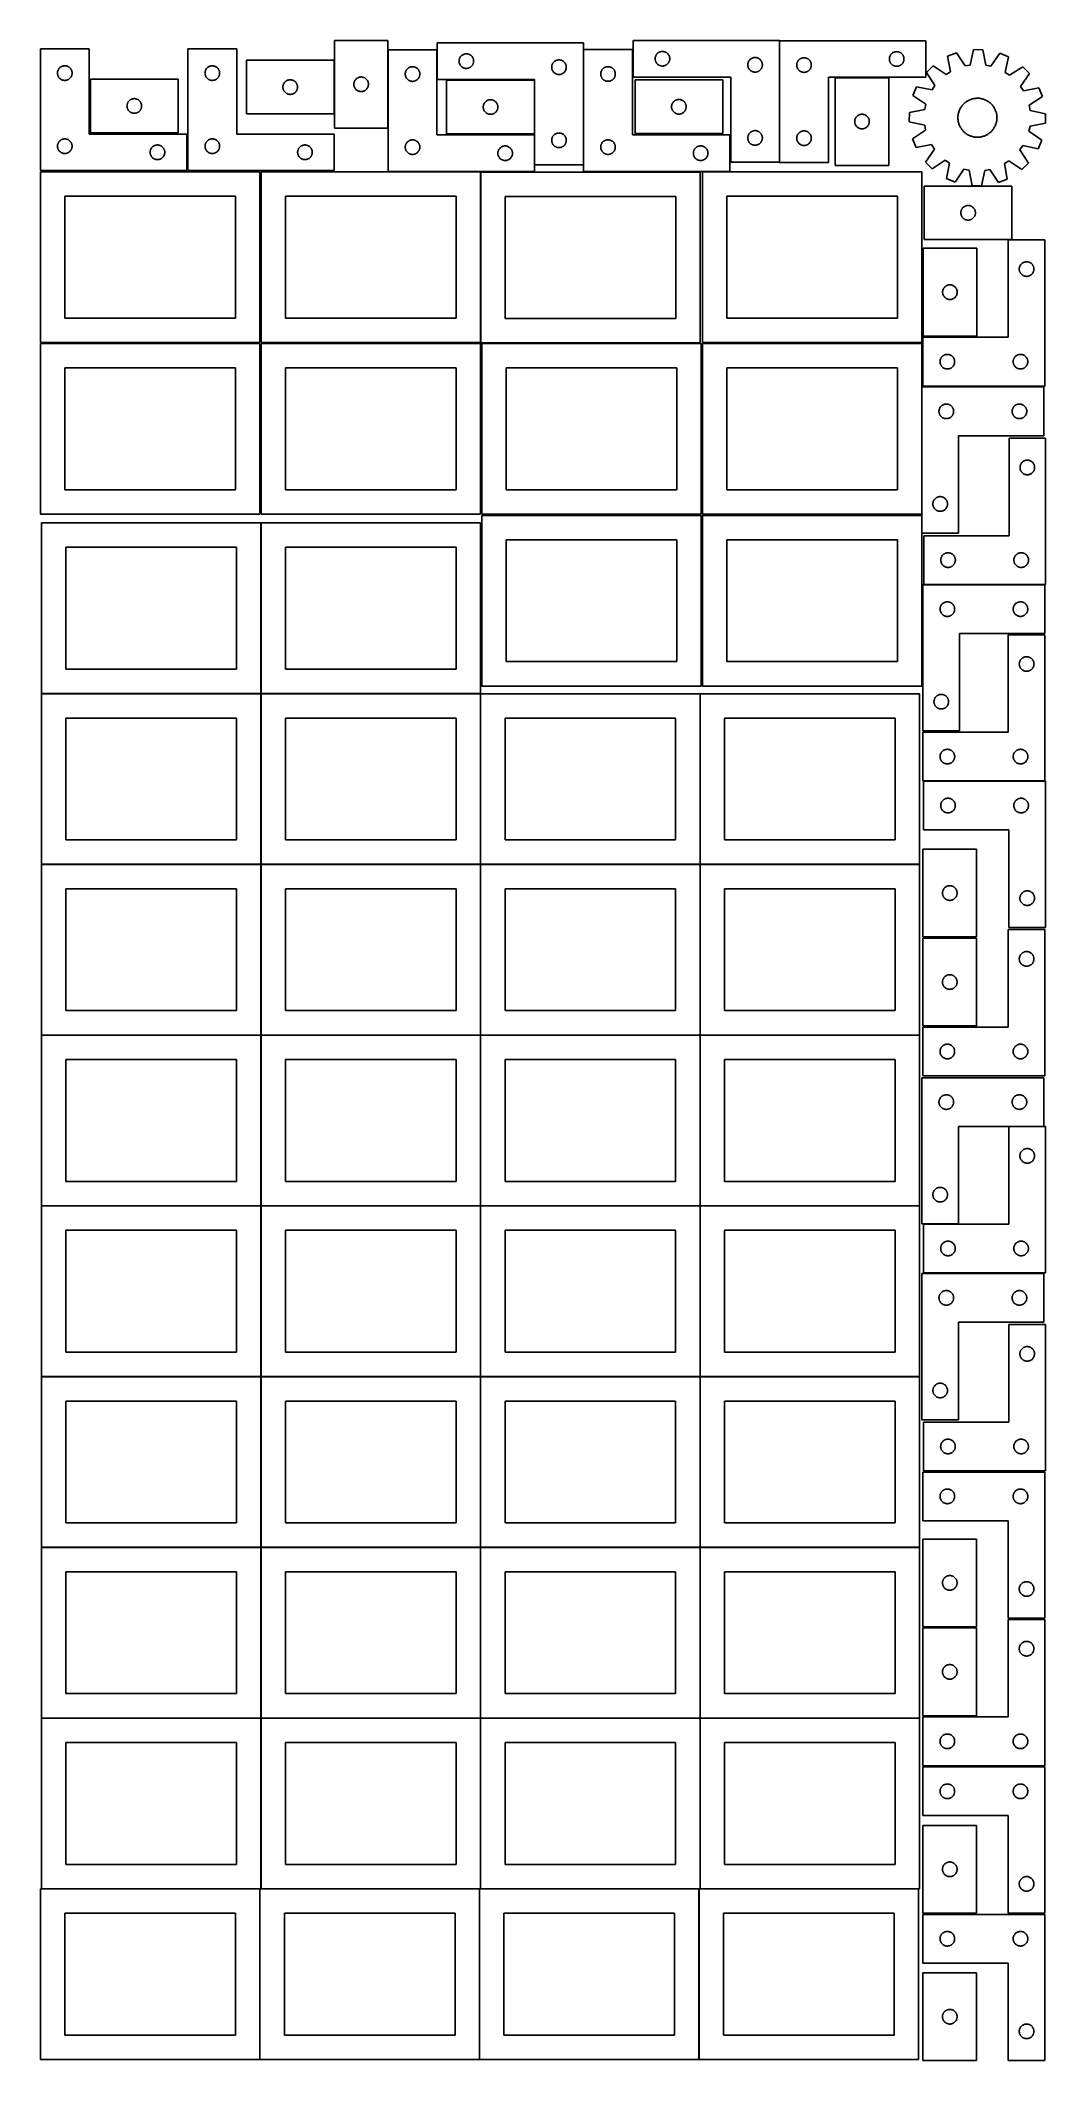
# Model space of a CAD drawing. Header units: millimetres. Extents: x 7 to 1243, y 7 to 2493.
import ezdxf

# ---------------------------------------------------------------- set-up
doc = ezdxf.new("R2010")
doc.units = ezdxf.units.MM
doc.layers.add('COMMON', color=5, linetype='CONTINUOUS', true_color=0x0000ff)
doc.layers.add('CUT', color=7, linetype='CONTINUOUS', true_color=0x000000)

msp = doc.modelspace()

# ---------------------------------------------------------------- linework, layer by layer
at = {"layer": 'COMMON'}
for p, q in [((277.941928, 1899.44194), (277.941928, 1689.44194)), ((7.841928, 1689.341939), (277.841928, 1689.341939)), ((277.941928, 1689.241939), (277.941928, 1479.241939)), ((278.041929, 1689.341939), (548.041929, 1689.341939)), ((548.141929, 1689.241939), (548.141929, 1479.241939)), ((818.34193, 1689.241939), (818.34193, 1479.241939)), ((7.841928, 1479.141938), (277.841928, 1479.141938)), ((277.941928, 1479.041938), (277.941928, 1269.041938)), ((278.041929, 1479.141938), (548.041929, 1479.141938)), ((548.141929, 1479.041938), (548.141929, 1269.041938)), ((548.24193, 1479.141938), (818.24193, 1479.141938)), ((818.34193, 1479.041938), (818.34193, 1269.041938)), ((818.441931, 1479.141938), (1088.441931, 1479.141938)), ((7.841928, 1268.941937), (277.841928, 1268.941937)), ((277.941928, 1268.841937), (277.941928, 1058.841937)), ((278.041929, 1268.941937), (548.041929, 1268.941937)), ((548.141929, 1268.841937), (548.141929, 1058.841937)), ((548.24193, 1268.941937), (818.24193, 1268.941937)), ((818.34193, 1268.841937), (818.34193, 1058.841937)), ((818.441931, 1268.941937), (1088.441931, 1268.941937)), ((7.841928, 1058.741936), (277.841928, 1058.741936)), ((277.941928, 1058.641936), (277.941928, 848.641936)), ((278.041929, 1058.741936), (548.041929, 1058.741936)), ((548.141929, 1058.641936), (548.141929, 848.641936)), ((548.24193, 1058.741936), (818.24193, 1058.741936)), ((818.34193, 1058.641936), (818.34193, 848.641936)), ((818.441931, 1058.741936), (1088.441931, 1058.741936)), ((7.841928, 848.541935), (277.841928, 848.541935)), ((277.941928, 848.441935), (277.941928, 638.441935)), ((278.041929, 848.541935), (548.041929, 848.541935)), ((548.141929, 848.441935), (548.141929, 638.441935)), ((548.24193, 848.541935), (818.24193, 848.541935)), ((818.34193, 848.441935), (818.34193, 638.441935)), ((818.441931, 848.541935), (1088.441931, 848.541935)), ((277.841928, 638.341935), (7.841928, 638.341935)), ((277.941928, 638.241934), (277.941928, 428.241934)), ((548.041929, 638.341935), (278.041929, 638.341935)), ((548.14193, 428.241934), (548.14193, 638.241934)), ((548.24193, 638.341934), (818.24193, 638.341934)), ((818.34193, 638.241934), (818.34193, 428.241934)), ((818.441931, 638.341934), (1088.441931, 638.341934)), ((7.841928, 428.141933), (277.841928, 428.141933)), ((277.941928, 428.041933), (277.941928, 218.041933)), ((278.041929, 428.141933), (548.041929, 428.141933)), ((548.141929, 428.041933), (548.141929, 218.041933)), ((818.24193, 428.141934), (548.24193, 428.141934)), ((818.34193, 428.041933), (818.34193, 218.041933)), ((1088.441931, 428.141934), (818.441931, 428.141934)), ((7.841928, 217.941932), (276.520933, 217.941932)), ((276.620933, 217.841932), (276.620933, 7.841932)), ((278.041929, 217.941932), (546.720934, 217.941932)), ((546.820934, 217.841932), (546.820934, 7.841932)), ((548.24193, 217.941932), (816.920935, 217.941932)), ((817.020935, 217.841932), (817.020935, 7.841932)), ((818.441931, 217.941932), (1087.120936, 217.941932))]:
    msp.add_line(p, q, dxfattribs=at)
at = {"layer": 'CUT'}
for p, q in [((368.216362, 2493.476624), (368.216362, 2385.476624)), ((434.216362, 2493.476624), (368.216362, 2493.476624)), ((434.216362, 2385.476624), (434.216362, 2493.476624)), ((674.689386, 2490.501288), (494.689386, 2490.501288)), ((494.689386, 2490.501288), (494.689386, 2445.501288)), ((674.689386, 2340.501288), (674.689386, 2490.501288)), ((915.976832, 2493.409491), (735.976832, 2493.409491)), ((735.976832, 2493.409491), (735.976832, 2448.409491)), ((915.976832, 2343.409491), (915.976832, 2493.409491)), ((916.233578, 2493.112368), (1096.233578, 2493.112368)), ((916.233578, 2343.112368), (916.233578, 2493.112368)), ((1096.233578, 2493.112368), (1096.233578, 2448.112368)), ((66.520933, 2483.251528), (6.520933, 2483.251528)), ((6.520933, 2483.251528), (6.520933, 2333.251528)), ((34.76512, 2462.078596), (35.346197, 2462.174532)), ((35.346197, 2462.174532), (35.932304, 2462.232259)), ((35.932304, 2462.232259), (36.520933, 2462.251528)), ((36.520933, 2462.251528), (37.109561, 2462.232259)), ((37.109561, 2462.232259), (37.695668, 2462.174532)), ((37.695668, 2462.174532), (38.276745, 2462.078596)), ((66.520933, 2378.251528), (66.520933, 2483.251528)), ((248.041929, 2483.251528), (188.041929, 2483.251528)), ((188.041929, 2483.251528), (188.041929, 2333.251528)), ((216.286116, 2462.078596), (216.867193, 2462.174532)), ((216.867193, 2462.174532), (217.4533, 2462.232259)), ((217.4533, 2462.232259), (218.041929, 2462.251528)), ((218.041929, 2462.251528), (218.630557, 2462.232259)), ((218.630557, 2462.232259), (219.216664, 2462.174532)), ((219.216664, 2462.174532), (219.797742, 2462.078596)), ((248.041929, 2378.251528), (248.041929, 2483.251528)), ((367.925717, 2469.013247), (259.925717, 2469.013247)), ((259.925717, 2469.013247), (259.925717, 2403.013247)), ((367.925717, 2403.013247), (367.925717, 2469.013247)), ((494.443906, 2482.066714), (434.443906, 2482.066714)), ((434.443906, 2482.066714), (434.443906, 2332.066714)), ((494.443906, 2377.066714), (494.443906, 2482.066714)), ((521.689386, 2468.001288), (521.708656, 2468.589916)), ((521.708656, 2467.41266), (521.689386, 2468.001288)), ((521.708656, 2468.589916), (521.766383, 2469.176023)), ((521.766383, 2466.826552), (521.708656, 2467.41266)), ((521.766383, 2469.176023), (521.862319, 2469.757101)), ((521.862319, 2466.245475), (521.766383, 2466.826552)), ((521.862319, 2469.757101), (521.996054, 2470.330659)), ((521.996054, 2465.671916), (521.862319, 2466.245475)), ((521.996054, 2470.330659), (522.167015, 2470.894243)), ((522.167015, 2465.108333), (521.996054, 2465.671916)), ((522.167015, 2470.894243), (522.374471, 2471.445439)), ((522.374471, 2464.557137), (522.167015, 2465.108333)), ((522.374471, 2471.445439), (522.617532, 2471.981886)), ((522.617532, 2464.020689), (522.374471, 2464.557137)), ((522.617532, 2471.981886), (522.895158, 2472.501288)), ((522.895158, 2463.501288), (522.617532, 2464.020689)), ((522.895158, 2472.501288), (523.20616, 2473.00142)), ((523.20616, 2463.001156), (522.895158, 2463.501288)), ((523.20616, 2473.00142), (523.549206, 2473.480141)), ((523.549206, 2462.522435), (523.20616, 2463.001156)), ((523.549206, 2473.480141), (523.922828, 2473.9354)), ((523.922828, 2462.067175), (523.549206, 2462.522435)), ((523.922828, 2473.9354), (524.325425, 2474.365249)), ((524.325425, 2474.365249), (524.755274, 2474.767846)), ((524.755274, 2474.767846), (525.210534, 2475.141468)), ((525.210534, 2475.141468), (525.689254, 2475.484514)), ((525.689254, 2475.484514), (526.189386, 2475.795516)), ((526.189386, 2475.795516), (526.708788, 2476.073142)), ((526.708788, 2476.073142), (527.245236, 2476.316203)), ((527.245236, 2476.316203), (527.796431, 2476.523659)), ((527.796431, 2476.523659), (528.360015, 2476.69462)), ((528.360015, 2476.69462), (528.933574, 2476.828355)), ((528.933574, 2476.828355), (529.514651, 2476.924291)), ((529.514651, 2476.924291), (530.100758, 2476.982018)), ((530.100758, 2476.982018), (530.689386, 2477.001288)), ((530.689386, 2477.001288), (531.278015, 2476.982018)), ((531.278015, 2476.982018), (531.864122, 2476.924291)), ((531.864122, 2476.924291), (532.445199, 2476.828355)), ((532.445199, 2476.828355), (533.018758, 2476.69462)), ((533.018758, 2476.69462), (533.582342, 2476.523659)), ((533.582342, 2476.523659), (534.133537, 2476.316203)), ((534.133537, 2476.316203), (534.669985, 2476.073142)), ((534.669985, 2476.073142), (535.189386, 2475.795516)), ((535.189386, 2475.795516), (535.689519, 2475.484514)), ((535.689519, 2475.484514), (536.168239, 2475.141468)), ((536.168239, 2475.141468), (536.623499, 2474.767846)), ((536.623499, 2474.767846), (537.053348, 2474.365249)), ((537.053348, 2474.365249), (537.455945, 2473.9354)), ((537.455945, 2473.9354), (537.829567, 2473.480141)), ((537.829567, 2462.522435), (537.455945, 2462.067175)), ((537.829567, 2473.480141), (538.172613, 2473.00142)), ((538.172613, 2463.001156), (537.829567, 2462.522435)), ((538.172613, 2473.00142), (538.483615, 2472.501288)), ((538.483615, 2463.501288), (538.172613, 2463.001156)), ((538.483615, 2472.501288), (538.761241, 2471.981886)), ((538.761241, 2464.020689), (538.483615, 2463.501288)), ((538.761241, 2471.981886), (539.004302, 2471.445439)), ((539.004302, 2464.557137), (538.761241, 2464.020689)), ((539.004302, 2471.445439), (539.211758, 2470.894243)), ((539.211758, 2465.108333), (539.004302, 2464.557137)), ((539.211758, 2470.894243), (539.382719, 2470.330659)), ((539.382719, 2465.671916), (539.211758, 2465.108333)), ((539.382719, 2470.330659), (539.516454, 2469.757101)), ((539.516454, 2466.245475), (539.382719, 2465.671916)), ((539.516454, 2469.757101), (539.61239, 2469.176023)), ((539.61239, 2466.826552), (539.516454, 2466.245475)), ((539.61239, 2469.176023), (539.670117, 2468.589916)), ((539.670117, 2467.41266), (539.61239, 2466.826552)), ((539.670117, 2468.589916), (539.689386, 2468.001288)), ((539.689386, 2468.001288), (539.670117, 2467.41266)), ((635.766383, 2461.676023), (635.862319, 2462.257101)), ((635.862319, 2462.257101), (635.996054, 2462.830659)), ((635.996054, 2462.830659), (636.167015, 2463.394243)), ((636.167015, 2463.394243), (636.374471, 2463.945439)), ((636.374471, 2463.945439), (636.617532, 2464.481886)), ((636.617532, 2464.481886), (636.895158, 2465.001288)), ((636.895158, 2465.001288), (637.20616, 2465.50142)), ((637.20616, 2465.50142), (637.549206, 2465.980141)), ((637.549206, 2465.980141), (637.922828, 2466.4354)), ((637.922828, 2466.4354), (638.325425, 2466.865249)), ((638.325425, 2466.865249), (638.755274, 2467.267846)), ((638.755274, 2467.267846), (639.210534, 2467.641468)), ((639.210534, 2467.641468), (639.689254, 2467.984514)), ((639.689254, 2467.984514), (640.189386, 2468.295516)), ((640.189386, 2468.295516), (640.708788, 2468.573142)), ((640.708788, 2468.573142), (641.245236, 2468.816203)), ((641.245236, 2468.816203), (641.796431, 2469.023659)), ((641.796431, 2469.023659), (642.360015, 2469.19462)), ((642.360015, 2469.19462), (642.933574, 2469.328355)), ((642.933574, 2469.328355), (643.514651, 2469.424291)), ((643.514651, 2469.424291), (644.100758, 2469.482018)), ((644.100758, 2469.482018), (644.689386, 2469.501288)), ((644.689386, 2469.501288), (645.278015, 2469.482018)), ((645.278015, 2469.482018), (645.864122, 2469.424291)), ((645.864122, 2469.424291), (646.445199, 2469.328355)), ((646.445199, 2469.328355), (647.018758, 2469.19462)), ((647.018758, 2469.19462), (647.582342, 2469.023659)), ((647.582342, 2469.023659), (648.133537, 2468.816203)), ((648.133537, 2468.816203), (648.669985, 2468.573142)), ((648.669985, 2468.573142), (649.189386, 2468.295516)), ((649.189386, 2468.295516), (649.689519, 2467.984514)), ((649.689519, 2467.984514), (650.168239, 2467.641468)), ((650.168239, 2467.641468), (650.623499, 2467.267846)), ((650.623499, 2467.267846), (651.053348, 2466.865249)), ((651.053348, 2466.865249), (651.455945, 2466.4354)), ((651.455945, 2466.4354), (651.829567, 2465.980141)), ((651.829567, 2465.980141), (652.172613, 2465.50142)), ((652.172613, 2465.50142), (652.483615, 2465.001288)), ((652.483615, 2465.001288), (652.761241, 2464.481886)), ((652.761241, 2464.481886), (653.004302, 2463.945439)), ((653.004302, 2463.945439), (653.211758, 2463.394243)), ((653.211758, 2463.394243), (653.382719, 2462.830659)), ((653.382719, 2462.830659), (653.516454, 2462.257101)), ((653.516454, 2462.257101), (653.61239, 2461.676023)), ((735.000669, 2482.141909), (675.000669, 2482.141909)), ((675.000669, 2482.141909), (675.000669, 2332.141909)), ((735.000669, 2377.141909), (735.000669, 2482.141909)), ((762.976832, 2470.909491), (762.996101, 2471.498119)), ((762.996101, 2470.320863), (762.976832, 2470.909491)), ((762.996101, 2471.498119), (763.053828, 2472.084227)), ((763.053828, 2469.734755), (762.996101, 2470.320863)), ((763.053828, 2472.084227), (763.149764, 2472.665304)), ((763.149764, 2469.153678), (763.053828, 2469.734755)), ((763.149764, 2472.665304), (763.283499, 2473.238862)), ((763.283499, 2468.580119), (763.149764, 2469.153678)), ((763.283499, 2473.238862), (763.45446, 2473.802446)), ((763.45446, 2468.016536), (763.283499, 2468.580119)), ((763.45446, 2473.802446), (763.661916, 2474.353642)), ((763.661916, 2467.46534), (763.45446, 2468.016536)), ((763.661916, 2474.353642), (763.904977, 2474.890089)), ((763.904977, 2466.928893), (763.661916, 2467.46534)), ((763.904977, 2474.890089), (764.182603, 2475.409491)), ((764.182603, 2466.409491), (763.904977, 2466.928893)), ((764.182603, 2475.409491), (764.493605, 2475.909623)), ((764.493605, 2465.909359), (764.182603, 2466.409491)), ((764.493605, 2475.909623), (764.836651, 2476.388344)), ((764.836651, 2465.430638), (764.493605, 2465.909359)), ((764.836651, 2476.388344), (765.210273, 2476.843603)), ((765.210273, 2464.975378), (764.836651, 2465.430638)), ((765.210273, 2476.843603), (765.612871, 2477.273452)), ((765.612871, 2464.54553), (765.210273, 2464.975378)), ((765.612871, 2477.273452), (766.042719, 2477.676049)), ((766.042719, 2464.142933), (765.612871, 2464.54553)), ((766.042719, 2477.676049), (766.497979, 2478.049671)), ((766.497979, 2463.769311), (766.042719, 2464.142933)), ((766.497979, 2478.049671), (766.976699, 2478.392717)), ((766.976699, 2463.426264), (766.497979, 2463.769311)), ((766.976699, 2478.392717), (767.476832, 2478.703719)), ((767.476832, 2463.115262), (766.976699, 2463.426264)), ((767.476832, 2478.703719), (767.996233, 2478.981346)), ((767.996233, 2462.837636), (767.476832, 2463.115262)), ((767.996233, 2478.981346), (768.532681, 2479.224407)), ((768.532681, 2462.594575), (767.996233, 2462.837636)), ((768.532681, 2479.224407), (769.083876, 2479.431862)), ((769.083876, 2462.38712), (768.532681, 2462.594575)), ((769.083876, 2479.431862), (769.64746, 2479.602823)), ((769.64746, 2462.216158), (769.083876, 2462.38712)), ((769.64746, 2479.602823), (770.221019, 2479.736558)), ((770.221019, 2462.082423), (769.64746, 2462.216158)), ((770.221019, 2479.736558), (770.802096, 2479.832495)), ((770.802096, 2479.832495), (771.388203, 2479.890221)), ((771.388203, 2479.890221), (771.976832, 2479.909491)), ((771.976832, 2479.909491), (772.56546, 2479.890221)), ((772.56546, 2479.890221), (773.151567, 2479.832495)), ((773.151567, 2479.832495), (773.732644, 2479.736558)), ((773.732644, 2479.736558), (774.306203, 2479.602823)), ((774.306203, 2462.216158), (773.732644, 2462.082423)), ((774.306203, 2479.602823), (774.869787, 2479.431862)), ((774.869787, 2462.38712), (774.306203, 2462.216158)), ((774.869787, 2479.431862), (775.420982, 2479.224407)), ((775.420982, 2462.594575), (774.869787, 2462.38712)), ((775.420982, 2479.224407), (775.95743, 2478.981346)), ((775.95743, 2462.837636), (775.420982, 2462.594575)), ((775.95743, 2478.981346), (776.476832, 2478.703719)), ((776.476832, 2463.115262), (775.95743, 2462.837636)), ((776.476832, 2478.703719), (776.976964, 2478.392717)), ((776.976964, 2463.426264), (776.476832, 2463.115262)), ((776.976964, 2478.392717), (777.455684, 2478.049671)), ((777.455684, 2463.769311), (776.976964, 2463.426264)), ((777.455684, 2478.049671), (777.910944, 2477.676049)), ((777.910944, 2464.142933), (777.455684, 2463.769311)), ((777.910944, 2477.676049), (778.340793, 2477.273452)), ((778.340793, 2464.54553), (777.910944, 2464.142933)), ((778.340793, 2477.273452), (778.74339, 2476.843603)), ((778.74339, 2464.975378), (778.340793, 2464.54553)), ((778.74339, 2476.843603), (779.117012, 2476.388344)), ((779.117012, 2465.430638), (778.74339, 2464.975378)), ((779.117012, 2476.388344), (779.460058, 2475.909623)), ((779.460058, 2465.909359), (779.117012, 2465.430638)), ((779.460058, 2475.909623), (779.77106, 2475.409491)), ((779.77106, 2466.409491), (779.460058, 2465.909359)), ((779.77106, 2475.409491), (780.048686, 2474.890089)), ((780.048686, 2466.928893), (779.77106, 2466.409491)), ((780.048686, 2474.890089), (780.291747, 2474.353642)), ((780.291747, 2467.46534), (780.048686, 2466.928893)), ((780.291747, 2474.353642), (780.499203, 2473.802446)), ((780.499203, 2468.016536), (780.291747, 2467.46534)), ((780.499203, 2473.802446), (780.670164, 2473.238862)), ((780.670164, 2468.580119), (780.499203, 2468.016536)), ((780.670164, 2473.238862), (780.803899, 2472.665304)), ((780.803899, 2469.153678), (780.670164, 2468.580119)), ((780.803899, 2472.665304), (780.899835, 2472.084227)), ((780.899835, 2469.734755), (780.803899, 2469.153678)), ((780.899835, 2472.084227), (780.957562, 2471.498119)), ((780.957562, 2470.320863), (780.899835, 2469.734755)), ((780.957562, 2471.498119), (780.976832, 2470.909491)), ((780.976832, 2470.909491), (780.957562, 2470.320863)), ((876.976832, 2463.409491), (876.996101, 2463.998119)), ((876.996101, 2462.820863), (876.976832, 2463.409491)), ((876.996101, 2463.998119), (877.053828, 2464.584227)), ((877.053828, 2462.234755), (876.996101, 2462.820863)), ((877.053828, 2464.584227), (877.149764, 2465.165304)), ((877.149764, 2461.653678), (877.053828, 2462.234755)), ((877.149764, 2465.165304), (877.283499, 2465.738862)), ((877.283499, 2465.738862), (877.45446, 2466.302446)), ((877.45446, 2466.302446), (877.661916, 2466.853642)), ((877.661916, 2466.853642), (877.904977, 2467.390089)), ((877.904977, 2467.390089), (878.182603, 2467.909491)), ((878.182603, 2467.909491), (878.493605, 2468.409623)), ((878.493605, 2468.409623), (878.836651, 2468.888344)), ((878.836651, 2468.888344), (879.210273, 2469.343603)), ((879.210273, 2469.343603), (879.612871, 2469.773452)), ((879.612871, 2469.773452), (880.042719, 2470.176049)), ((880.042719, 2470.176049), (880.497979, 2470.549671)), ((880.497979, 2470.549671), (880.976699, 2470.892717)), ((880.976699, 2470.892717), (881.476832, 2471.203719)), ((881.476832, 2471.203719), (881.996233, 2471.481346)), ((881.996233, 2471.481346), (882.532681, 2471.724407)), ((882.532681, 2471.724407), (883.083876, 2471.931862)), ((883.083876, 2471.931862), (883.64746, 2472.102823)), ((883.64746, 2472.102823), (884.221019, 2472.236558)), ((884.221019, 2472.236558), (884.802096, 2472.332495)), ((884.802096, 2472.332495), (885.388203, 2472.390221)), ((885.388203, 2472.390221), (885.976832, 2472.409491)), ((885.976832, 2472.409491), (886.56546, 2472.390221)), ((886.56546, 2472.390221), (887.151567, 2472.332495)), ((887.151567, 2472.332495), (887.732644, 2472.236558)), ((887.732644, 2472.236558), (888.306203, 2472.102823)), ((888.306203, 2472.102823), (888.869787, 2471.931862)), ((888.869787, 2471.931862), (889.420982, 2471.724407)), ((889.420982, 2471.724407), (889.95743, 2471.481346)), ((889.95743, 2471.481346), (890.476832, 2471.203719)), ((890.476832, 2471.203719), (890.976964, 2470.892717)), ((890.976964, 2470.892717), (891.455684, 2470.549671)), ((891.455684, 2470.549671), (891.910944, 2470.176049)), ((891.910944, 2470.176049), (892.340793, 2469.773452)), ((892.340793, 2469.773452), (892.74339, 2469.343603)), ((892.74339, 2469.343603), (893.117012, 2468.888344)), ((893.117012, 2468.888344), (893.460058, 2468.409623)), ((893.460058, 2468.409623), (893.77106, 2467.909491)), ((893.77106, 2467.909491), (894.048686, 2467.390089)), ((894.048686, 2467.390089), (894.291747, 2466.853642)), ((894.291747, 2466.853642), (894.499203, 2466.302446)), ((894.499203, 2466.302446), (894.670164, 2465.738862)), ((894.670164, 2465.738862), (894.803899, 2465.165304)), ((894.803899, 2465.165304), (894.899835, 2464.584227)), ((894.899835, 2462.234755), (894.803899, 2461.653678)), ((894.899835, 2464.584227), (894.957562, 2463.998119)), ((894.957562, 2462.820863), (894.899835, 2462.234755)), ((894.957562, 2463.998119), (894.976832, 2463.409491)), ((894.976832, 2463.409491), (894.957562, 2462.820863)), ((937.252847, 2463.700996), (937.233578, 2463.112368)), ((937.233578, 2463.112368), (937.252847, 2462.52374)), ((937.310574, 2464.287104), (937.252847, 2463.700996)), ((937.252847, 2462.52374), (937.310574, 2461.937632)), ((937.40651, 2464.868181), (937.310574, 2464.287104)), ((937.540245, 2465.44174), (937.40651, 2464.868181)), ((937.711207, 2466.005323), (937.540245, 2465.44174)), ((937.918662, 2466.556519), (937.711207, 2466.005323)), ((938.161723, 2467.092966), (937.918662, 2466.556519)), ((938.439349, 2467.612368), (938.161723, 2467.092966)), ((938.750351, 2468.1125), (938.439349, 2467.612368)), ((939.093398, 2468.591221), (938.750351, 2468.1125)), ((939.467019, 2469.04648), (939.093398, 2468.591221)), ((939.869617, 2469.476329), (939.467019, 2469.04648)), ((940.299465, 2469.878926), (939.869617, 2469.476329)), ((940.754725, 2470.252548), (940.299465, 2469.878926)), ((941.233446, 2470.595595), (940.754725, 2470.252548)), ((941.733578, 2470.906597), (941.233446, 2470.595595)), ((942.252979, 2471.184223), (941.733578, 2470.906597)), ((942.789427, 2471.427284), (942.252979, 2471.184223)), ((943.340623, 2471.634739), (942.789427, 2471.427284)), ((943.904206, 2471.805701), (943.340623, 2471.634739)), ((944.477765, 2471.939436), (943.904206, 2471.805701)), ((945.058842, 2472.035372), (944.477765, 2471.939436)), ((945.64495, 2472.093098), (945.058842, 2472.035372)), ((946.233578, 2472.112368), (945.64495, 2472.093098)), ((946.822206, 2472.093098), (946.233578, 2472.112368)), ((947.408313, 2472.035372), (946.822206, 2472.093098)), ((947.989391, 2471.939436), (947.408313, 2472.035372)), ((948.562949, 2471.805701), (947.989391, 2471.939436)), ((949.126533, 2471.634739), (948.562949, 2471.805701)), ((949.677729, 2471.427284), (949.126533, 2471.634739)), ((950.214176, 2471.184223), (949.677729, 2471.427284)), ((950.733578, 2470.906597), (950.214176, 2471.184223)), ((951.23371, 2470.595595), (950.733578, 2470.906597)), ((951.712431, 2470.252548), (951.23371, 2470.595595)), ((952.16769, 2469.878926), (951.712431, 2470.252548)), ((952.597539, 2469.476329), (952.16769, 2469.878926)), ((953.000136, 2469.04648), (952.597539, 2469.476329)), ((953.373758, 2468.591221), (953.000136, 2469.04648)), ((953.716804, 2468.1125), (953.373758, 2468.591221)), ((954.027806, 2467.612368), (953.716804, 2468.1125)), ((954.305432, 2467.092966), (954.027806, 2467.612368)), ((954.548493, 2466.556519), (954.305432, 2467.092966)), ((954.755949, 2466.005323), (954.548493, 2466.556519)), ((954.92691, 2465.44174), (954.755949, 2466.005323)), ((955.060645, 2464.868181), (954.92691, 2465.44174)), ((955.156581, 2464.287104), (955.060645, 2464.868181)), ((955.214308, 2463.700996), (955.156581, 2464.287104)), ((955.156581, 2461.937632), (955.214308, 2462.52374)), ((955.233578, 2463.112368), (955.214308, 2463.700996)), ((955.214308, 2462.52374), (955.233578, 2463.112368)), ((1051.252847, 2471.200996), (1051.233578, 2470.612368)), ((1051.233578, 2470.612368), (1051.252847, 2470.02374)), ((1051.310574, 2471.787104), (1051.252847, 2471.200996)), ((1051.252847, 2470.02374), (1051.310574, 2469.437632)), ((1051.40651, 2472.368181), (1051.310574, 2471.787104)), ((1051.310574, 2469.437632), (1051.40651, 2468.856555)), ((1051.540245, 2472.94174), (1051.40651, 2472.368181)), ((1051.40651, 2468.856555), (1051.540245, 2468.282997)), ((1051.711207, 2473.505323), (1051.540245, 2472.94174)), ((1051.540245, 2468.282997), (1051.711207, 2467.719413)), ((1051.918662, 2474.056519), (1051.711207, 2473.505323)), ((1051.711207, 2467.719413), (1051.918662, 2467.168217)), ((1052.161723, 2474.592966), (1051.918662, 2474.056519)), ((1051.918662, 2467.168217), (1052.161723, 2466.63177)), ((1052.439349, 2475.112368), (1052.161723, 2474.592966)), ((1052.161723, 2466.63177), (1052.439349, 2466.112368)), ((1052.750351, 2475.6125), (1052.439349, 2475.112368)), ((1052.439349, 2466.112368), (1052.750351, 2465.612236)), ((1053.093398, 2476.091221), (1052.750351, 2475.6125)), ((1052.750351, 2465.612236), (1053.093398, 2465.133515)), ((1053.467019, 2476.54648), (1053.093398, 2476.091221)), ((1053.093398, 2465.133515), (1053.467019, 2464.678256)), ((1053.869617, 2476.976329), (1053.467019, 2476.54648)), ((1053.467019, 2464.678256), (1053.869617, 2464.248407)), ((1054.299465, 2477.378926), (1053.869617, 2476.976329)), ((1053.869617, 2464.248407), (1054.299465, 2463.84581)), ((1054.754725, 2477.752548), (1054.299465, 2477.378926)), ((1054.299465, 2463.84581), (1054.754725, 2463.472188)), ((1055.233446, 2478.095595), (1054.754725, 2477.752548)), ((1054.754725, 2463.472188), (1055.233446, 2463.129142)), ((1055.733578, 2478.406597), (1055.233446, 2478.095595)), ((1055.233446, 2463.129142), (1055.733578, 2462.81814)), ((1056.252979, 2478.684223), (1055.733578, 2478.406597)), ((1055.733578, 2462.81814), (1056.252979, 2462.540513)), ((1056.789427, 2478.927284), (1056.252979, 2478.684223)), ((1056.252979, 2462.540513), (1056.789427, 2462.297452)), ((1057.340623, 2479.134739), (1056.789427, 2478.927284)), ((1056.789427, 2462.297452), (1057.340623, 2462.089997)), ((1057.904206, 2479.305701), (1057.340623, 2479.134739)), ((1057.340623, 2462.089997), (1057.904206, 2461.919036)), ((1058.477765, 2479.439436), (1057.904206, 2479.305701)), ((1059.058842, 2479.535372), (1058.477765, 2479.439436)), ((1059.64495, 2479.593098), (1059.058842, 2479.535372)), ((1060.233578, 2479.612368), (1059.64495, 2479.593098)), ((1060.822206, 2479.593098), (1060.233578, 2479.612368)), ((1061.408313, 2479.535372), (1060.822206, 2479.593098)), ((1061.989391, 2479.439436), (1061.408313, 2479.535372)), ((1062.562949, 2479.305701), (1061.989391, 2479.439436)), ((1063.126533, 2479.134739), (1062.562949, 2479.305701)), ((1062.562949, 2461.919036), (1063.126533, 2462.089997)), ((1063.677729, 2478.927284), (1063.126533, 2479.134739)), ((1063.126533, 2462.089997), (1063.677729, 2462.297452)), ((1064.214176, 2478.684223), (1063.677729, 2478.927284)), ((1063.677729, 2462.297452), (1064.214176, 2462.540513)), ((1064.733578, 2478.406597), (1064.214176, 2478.684223)), ((1064.214176, 2462.540513), (1064.733578, 2462.81814)), ((1065.23371, 2478.095595), (1064.733578, 2478.406597)), ((1064.733578, 2462.81814), (1065.23371, 2463.129142)), ((1065.712431, 2477.752548), (1065.23371, 2478.095595)), ((1065.23371, 2463.129142), (1065.712431, 2463.472188)), ((1066.16769, 2477.378926), (1065.712431, 2477.752548)), ((1065.712431, 2463.472188), (1066.16769, 2463.84581)), ((1066.597539, 2476.976329), (1066.16769, 2477.378926)), ((1066.16769, 2463.84581), (1066.597539, 2464.248407)), ((1067.000136, 2476.54648), (1066.597539, 2476.976329)), ((1066.597539, 2464.248407), (1067.000136, 2464.678256)), ((1067.373758, 2476.091221), (1067.000136, 2476.54648)), ((1067.000136, 2464.678256), (1067.373758, 2465.133515)), ((1067.716804, 2475.6125), (1067.373758, 2476.091221)), ((1067.373758, 2465.133515), (1067.716804, 2465.612236)), ((1068.027806, 2475.112368), (1067.716804, 2475.6125)), ((1067.716804, 2465.612236), (1068.027806, 2466.112368)), ((1068.305432, 2474.592966), (1068.027806, 2475.112368)), ((1068.027806, 2466.112368), (1068.305432, 2466.63177)), ((1068.548493, 2474.056519), (1068.305432, 2474.592966)), ((1068.305432, 2466.63177), (1068.548493, 2467.168217)), ((1068.755949, 2473.505323), (1068.548493, 2474.056519)), ((1068.548493, 2467.168217), (1068.755949, 2467.719413)), ((1068.92691, 2472.94174), (1068.755949, 2473.505323)), ((1068.755949, 2467.719413), (1068.92691, 2468.282997)), ((1069.060645, 2472.368181), (1068.92691, 2472.94174)), ((1068.92691, 2468.282997), (1069.060645, 2468.856555)), ((1069.156581, 2471.787104), (1069.060645, 2472.368181)), ((1069.060645, 2468.856555), (1069.156581, 2469.437632)), ((1069.214308, 2471.200996), (1069.156581, 2471.787104)), ((1069.156581, 2469.437632), (1069.214308, 2470.02374)), ((1069.233578, 2470.612368), (1069.214308, 2471.200996)), ((1069.214308, 2470.02374), (1069.233578, 2470.612368)), ((1105.073773, 2462.172691), (1096.834772, 2454.097771)), ((1121.113112, 2451.301536), (1105.073773, 2462.172691)), ((1133.673823, 2478.180477), (1122.971841, 2473.873153)), ((1122.971841, 2473.873153), (1126.494975, 2454.819808)), ((1144.332029, 2461.99885), (1133.673823, 2478.180477)), ((1150.650606, 2463.18976), (1144.332029, 2461.99885)), ((1154.687054, 2482.141), (1150.650606, 2463.18976)), ((1166.222738, 2482.024977), (1154.687054, 2482.141)), ((1169.877195, 2462.996384), (1166.222738, 2482.024977)), ((1176.170541, 2461.678627), (1169.877195, 2462.996384)), ((1187.152058, 2477.642608), (1176.170541, 2461.678627)), ((1197.76524, 2473.120902), (1187.152058, 2477.642608)), ((1193.859591, 2454.142274), (1197.76524, 2473.120902)), ((27.520933, 2453.251528), (27.540202, 2453.840156)), ((27.540202, 2452.6629), (27.520933, 2453.251528)), ((27.540202, 2453.840156), (27.597929, 2454.426264)), ((27.597929, 2452.076793), (27.540202, 2452.6629)), ((27.597929, 2454.426264), (27.693865, 2455.007341)), ((27.693865, 2451.495715), (27.597929, 2452.076793)), ((27.693865, 2455.007341), (27.8276, 2455.5809)), ((27.8276, 2450.922157), (27.693865, 2451.495715)), ((27.8276, 2455.5809), (27.998561, 2456.144483)), ((27.998561, 2450.358573), (27.8276, 2450.922157)), ((27.998561, 2456.144483), (28.206017, 2456.695679)), ((28.206017, 2449.807377), (27.998561, 2450.358573)), ((28.206017, 2456.695679), (28.449078, 2457.232127)), ((28.449078, 2449.27093), (28.206017, 2449.807377)), ((28.449078, 2457.232127), (28.726704, 2457.751528)), ((28.726704, 2448.751528), (28.449078, 2449.27093)), ((28.726704, 2457.751528), (29.037706, 2458.25166)), ((29.037706, 2448.251396), (28.726704, 2448.751528)), ((29.037706, 2458.25166), (29.380752, 2458.730381)), ((29.380752, 2447.772675), (29.037706, 2448.251396)), ((29.380752, 2458.730381), (29.754374, 2459.185641)), ((29.754374, 2447.317416), (29.380752, 2447.772675)), ((29.754374, 2459.185641), (30.156972, 2459.615489)), ((30.156972, 2446.887567), (29.754374, 2447.317416)), ((30.156972, 2459.615489), (30.58682, 2460.018087)), ((30.58682, 2446.48497), (30.156972, 2446.887567)), ((30.58682, 2460.018087), (31.04208, 2460.391708)), ((31.04208, 2446.111348), (30.58682, 2446.48497)), ((31.04208, 2460.391708), (31.5208, 2460.734755)), ((31.5208, 2445.768302), (31.04208, 2446.111348)), ((31.5208, 2460.734755), (32.020933, 2461.045757)), ((32.020933, 2445.4573), (31.5208, 2445.768302)), ((32.020933, 2461.045757), (32.540334, 2461.323383)), ((32.540334, 2445.179674), (32.020933, 2445.4573)), ((32.540334, 2461.323383), (33.076782, 2461.566444)), ((33.076782, 2444.936613), (32.540334, 2445.179674)), ((33.076782, 2461.566444), (33.627977, 2461.773899)), ((33.627977, 2444.729157), (33.076782, 2444.936613)), ((33.627977, 2461.773899), (34.191561, 2461.944861)), ((34.191561, 2444.558196), (33.627977, 2444.729157)), ((34.191561, 2461.944861), (34.76512, 2462.078596)), ((34.76512, 2444.424461), (34.191561, 2444.558196)), ((35.346197, 2444.328525), (34.76512, 2444.424461)), ((35.932304, 2444.270798), (35.346197, 2444.328525)), ((36.520933, 2444.251528), (35.932304, 2444.270798)), ((37.109561, 2444.270798), (36.520933, 2444.251528)), ((37.695668, 2444.328525), (37.109561, 2444.270798)), ((38.276745, 2444.424461), (37.695668, 2444.328525)), ((38.276745, 2462.078596), (38.850304, 2461.944861)), ((38.850304, 2444.558196), (38.276745, 2444.424461)), ((38.850304, 2461.944861), (39.413888, 2461.773899)), ((39.413888, 2444.729157), (38.850304, 2444.558196)), ((39.413888, 2461.773899), (39.965083, 2461.566444)), ((39.965083, 2444.936613), (39.413888, 2444.729157)), ((39.965083, 2461.566444), (40.501531, 2461.323383)), ((40.501531, 2445.179674), (39.965083, 2444.936613)), ((40.501531, 2461.323383), (41.020933, 2461.045757)), ((41.020933, 2445.4573), (40.501531, 2445.179674)), ((41.020933, 2461.045757), (41.521065, 2460.734755)), ((41.521065, 2445.768302), (41.020933, 2445.4573)), ((41.521065, 2460.734755), (41.999785, 2460.391708)), ((41.999785, 2446.111348), (41.521065, 2445.768302)), ((41.999785, 2460.391708), (42.455045, 2460.018087)), ((42.455045, 2446.48497), (41.999785, 2446.111348)), ((42.455045, 2460.018087), (42.884894, 2459.615489)), ((42.884894, 2446.887567), (42.455045, 2446.48497)), ((42.884894, 2459.615489), (43.287491, 2459.185641)), ((43.287491, 2447.317416), (42.884894, 2446.887567)), ((43.287491, 2459.185641), (43.661113, 2458.730381)), ((43.661113, 2447.772675), (43.287491, 2447.317416)), ((43.661113, 2458.730381), (44.004159, 2458.25166)), ((44.004159, 2448.251396), (43.661113, 2447.772675)), ((44.004159, 2458.25166), (44.315161, 2457.751528)), ((44.315161, 2448.751528), (44.004159, 2448.251396)), ((44.315161, 2457.751528), (44.592787, 2457.232127)), ((44.592787, 2449.27093), (44.315161, 2448.751528)), ((44.592787, 2457.232127), (44.835848, 2456.695679)), ((44.835848, 2449.807377), (44.592787, 2449.27093)), ((44.835848, 2456.695679), (45.043304, 2456.144483)), ((45.043304, 2450.358573), (44.835848, 2449.807377)), ((45.043304, 2456.144483), (45.214265, 2455.5809)), ((45.214265, 2450.922157), (45.043304, 2450.358573)), ((45.214265, 2455.5809), (45.348, 2455.007341)), ((45.348, 2451.495715), (45.214265, 2450.922157)), ((45.348, 2455.007341), (45.443936, 2454.426264)), ((45.443936, 2452.076793), (45.348, 2451.495715)), ((45.443936, 2454.426264), (45.501663, 2453.840156)), ((45.501663, 2452.6629), (45.443936, 2452.076793)), ((45.501663, 2453.840156), (45.520933, 2453.251528)), ((45.520933, 2453.251528), (45.501663, 2452.6629)), ((176.051448, 2445.781805), (68.051448, 2445.781805)), ((68.051448, 2445.781805), (68.051448, 2379.781805)), ((176.051448, 2379.781805), (176.051448, 2445.781805)), ((209.041929, 2453.251528), (209.061198, 2453.840156)), ((209.061198, 2452.6629), (209.041929, 2453.251528)), ((209.061198, 2453.840156), (209.118925, 2454.426264)), ((209.118925, 2452.076793), (209.061198, 2452.6629)), ((209.118925, 2454.426264), (209.214861, 2455.007341)), ((209.214861, 2451.495715), (209.118925, 2452.076793)), ((209.214861, 2455.007341), (209.348596, 2455.5809)), ((209.348596, 2450.922157), (209.214861, 2451.495715)), ((209.348596, 2455.5809), (209.519557, 2456.144483)), ((209.519557, 2450.358573), (209.348596, 2450.922157)), ((209.519557, 2456.144483), (209.727013, 2456.695679)), ((209.727013, 2449.807377), (209.519557, 2450.358573)), ((209.727013, 2456.695679), (209.970074, 2457.232127)), ((209.970074, 2449.27093), (209.727013, 2449.807377)), ((209.970074, 2457.232127), (210.2477, 2457.751528)), ((210.2477, 2448.751528), (209.970074, 2449.27093)), ((210.2477, 2457.751528), (210.558702, 2458.25166)), ((210.558702, 2448.251396), (210.2477, 2448.751528)), ((210.558702, 2458.25166), (210.901749, 2458.730381)), ((210.901749, 2447.772675), (210.558702, 2448.251396)), ((210.901749, 2458.730381), (211.27537, 2459.185641)), ((211.27537, 2447.317416), (210.901749, 2447.772675)), ((211.27537, 2459.185641), (211.677968, 2459.615489)), ((211.677968, 2446.887567), (211.27537, 2447.317416)), ((211.677968, 2459.615489), (212.107816, 2460.018087)), ((212.107816, 2446.48497), (211.677968, 2446.887567)), ((212.107816, 2460.018087), (212.563076, 2460.391708)), ((212.563076, 2446.111348), (212.107816, 2446.48497)), ((212.563076, 2460.391708), (213.041797, 2460.734755)), ((213.041797, 2445.768302), (212.563076, 2446.111348)), ((213.041797, 2460.734755), (213.541929, 2461.045757)), ((213.541929, 2445.4573), (213.041797, 2445.768302)), ((213.541929, 2461.045757), (214.06133, 2461.323383)), ((214.06133, 2445.179674), (213.541929, 2445.4573)), ((214.06133, 2461.323383), (214.597778, 2461.566444)), ((214.597778, 2444.936613), (214.06133, 2445.179674)), ((214.597778, 2461.566444), (215.148973, 2461.773899)), ((215.148973, 2444.729157), (214.597778, 2444.936613)), ((215.148973, 2461.773899), (215.712557, 2461.944861)), ((215.712557, 2444.558196), (215.148973, 2444.729157)), ((215.712557, 2461.944861), (216.286116, 2462.078596)), ((216.286116, 2444.424461), (215.712557, 2444.558196)), ((216.867193, 2444.328525), (216.286116, 2444.424461)), ((217.4533, 2444.270798), (216.867193, 2444.328525)), ((218.041929, 2444.251528), (217.4533, 2444.270798)), ((218.630557, 2444.270798), (218.041929, 2444.251528)), ((219.216664, 2444.328525), (218.630557, 2444.270798)), ((219.797742, 2444.424461), (219.216664, 2444.328525)), ((219.797742, 2462.078596), (220.3713, 2461.944861)), ((220.3713, 2444.558196), (219.797742, 2444.424461)), ((220.3713, 2461.944861), (220.934884, 2461.773899)), ((220.934884, 2444.729157), (220.3713, 2444.558196)), ((220.934884, 2461.773899), (221.48608, 2461.566444)), ((221.48608, 2444.936613), (220.934884, 2444.729157)), ((221.48608, 2461.566444), (222.022527, 2461.323383)), ((222.022527, 2445.179674), (221.48608, 2444.936613)), ((222.022527, 2461.323383), (222.541929, 2461.045757)), ((222.541929, 2445.4573), (222.022527, 2445.179674)), ((222.541929, 2461.045757), (223.042061, 2460.734755)), ((223.042061, 2445.768302), (222.541929, 2445.4573)), ((223.042061, 2460.734755), (223.520781, 2460.391708)), ((223.520781, 2446.111348), (223.042061, 2445.768302)), ((223.520781, 2460.391708), (223.976041, 2460.018087)), ((223.976041, 2446.48497), (223.520781, 2446.111348)), ((223.976041, 2460.018087), (224.40589, 2459.615489)), ((224.40589, 2446.887567), (223.976041, 2446.48497)), ((224.40589, 2459.615489), (224.808487, 2459.185641)), ((224.808487, 2447.317416), (224.40589, 2446.887567)), ((224.808487, 2459.185641), (225.182109, 2458.730381)), ((225.182109, 2447.772675), (224.808487, 2447.317416)), ((225.182109, 2458.730381), (225.525155, 2458.25166)), ((225.525155, 2448.251396), (225.182109, 2447.772675)), ((225.525155, 2458.25166), (225.836157, 2457.751528)), ((225.836157, 2448.751528), (225.525155, 2448.251396)), ((225.836157, 2457.751528), (226.113783, 2457.232127)), ((226.113783, 2449.27093), (225.836157, 2448.751528)), ((226.113783, 2457.232127), (226.356844, 2456.695679)), ((226.356844, 2449.807377), (226.113783, 2449.27093)), ((226.356844, 2456.695679), (226.5643, 2456.144483)), ((226.5643, 2450.358573), (226.356844, 2449.807377)), ((226.5643, 2456.144483), (226.735261, 2455.5809)), ((226.735261, 2450.922157), (226.5643, 2450.358573)), ((226.735261, 2455.5809), (226.868996, 2455.007341)), ((226.868996, 2451.495715), (226.735261, 2450.922157)), ((226.868996, 2455.007341), (226.964932, 2454.426264)), ((226.964932, 2452.076793), (226.868996, 2451.495715)), ((226.964932, 2454.426264), (227.022659, 2453.840156)), ((227.022659, 2452.6629), (226.964932, 2452.076793)), ((227.022659, 2453.840156), (227.041929, 2453.251528)), ((227.041929, 2453.251528), (227.022659, 2452.6629)), ((305.002714, 2437.187983), (305.09865, 2437.76906)), ((305.09865, 2437.76906), (305.232385, 2438.342619)), ((305.232385, 2438.342619), (305.403346, 2438.906202)), ((305.403346, 2438.906202), (305.610802, 2439.457398)), ((305.610802, 2439.457398), (305.853863, 2439.993845)), ((305.853863, 2439.993845), (306.131489, 2440.513247)), ((306.131489, 2440.513247), (306.442491, 2441.013379)), ((306.442491, 2441.013379), (306.785537, 2441.4921)), ((306.785537, 2441.4921), (307.159159, 2441.94736)), ((307.159159, 2441.94736), (307.561756, 2442.377208)), ((307.561756, 2442.377208), (307.991605, 2442.779805)), ((307.991605, 2442.779805), (308.446865, 2443.153427)), ((308.446865, 2443.153427), (308.925585, 2443.496474)), ((308.925585, 2443.496474), (309.425717, 2443.807476)), ((309.425717, 2443.807476), (309.945119, 2444.085102)), ((309.945119, 2444.085102), (310.481567, 2444.328163)), ((310.481567, 2444.328163), (311.032762, 2444.535618)), ((311.032762, 2444.535618), (311.596346, 2444.70658)), ((311.596346, 2444.70658), (312.169905, 2444.840315)), ((312.169905, 2444.840315), (312.750982, 2444.936251)), ((312.750982, 2444.936251), (313.337089, 2444.993977)), ((313.337089, 2444.993977), (313.925717, 2445.013247)), ((313.925717, 2445.013247), (314.514346, 2444.993977)), ((314.514346, 2444.993977), (315.100453, 2444.936251)), ((315.100453, 2444.936251), (315.68153, 2444.840315)), ((315.68153, 2444.840315), (316.255089, 2444.70658)), ((316.255089, 2444.70658), (316.818673, 2444.535618)), ((316.818673, 2444.535618), (317.369868, 2444.328163)), ((317.369868, 2444.328163), (317.906316, 2444.085102)), ((317.906316, 2444.085102), (318.425717, 2443.807476)), ((318.425717, 2443.807476), (318.92585, 2443.496474)), ((318.92585, 2443.496474), (319.40457, 2443.153427)), ((319.40457, 2443.153427), (319.85983, 2442.779805)), ((319.85983, 2442.779805), (320.289678, 2442.377208)), ((320.289678, 2442.377208), (320.692276, 2441.94736)), ((320.692276, 2441.94736), (321.065897, 2441.4921)), ((321.065897, 2441.4921), (321.408944, 2441.013379)), ((321.408944, 2441.013379), (321.719946, 2440.513247)), ((321.719946, 2440.513247), (321.997572, 2439.993845)), ((321.997572, 2439.993845), (322.240633, 2439.457398)), ((322.240633, 2439.457398), (322.448089, 2438.906202)), ((322.448089, 2438.906202), (322.61905, 2438.342619)), ((322.61905, 2438.342619), (322.752785, 2437.76906)), ((322.752785, 2437.76906), (322.848721, 2437.187983)), ((392.216362, 2439.476624), (392.235631, 2440.065252)), ((392.235631, 2438.887996), (392.216362, 2439.476624)), ((392.235631, 2440.065252), (392.293358, 2440.65136)), ((392.293358, 2438.301888), (392.235631, 2438.887996)), ((392.293358, 2440.65136), (392.389294, 2441.232437)), ((392.389294, 2437.720811), (392.293358, 2438.301888)), ((392.389294, 2441.232437), (392.523029, 2441.805995)), ((392.523029, 2437.147252), (392.389294, 2437.720811)), ((392.523029, 2441.805995), (392.693991, 2442.369579)), ((392.693991, 2442.369579), (392.901446, 2442.920775)), ((392.901446, 2442.920775), (393.144507, 2443.457222)), ((393.144507, 2443.457222), (393.422133, 2443.976624)), ((393.422133, 2443.976624), (393.733135, 2444.476756)), ((393.733135, 2444.476756), (394.076182, 2444.955477)), ((394.076182, 2444.955477), (394.449803, 2445.410736)), ((394.449803, 2445.410736), (394.852401, 2445.840585)), ((394.852401, 2445.840585), (395.282249, 2446.243182)), ((395.282249, 2446.243182), (395.737509, 2446.616804)), ((395.737509, 2446.616804), (396.21623, 2446.95985)), ((396.21623, 2446.95985), (396.716362, 2447.270852)), ((396.716362, 2447.270852), (397.235764, 2447.548479)), ((397.235764, 2447.548479), (397.772211, 2447.79154)), ((397.772211, 2447.79154), (398.323407, 2447.998995)), ((398.323407, 2447.998995), (398.88699, 2448.169956)), ((398.88699, 2448.169956), (399.460549, 2448.303691)), ((399.460549, 2448.303691), (400.041626, 2448.399628)), ((400.041626, 2448.399628), (400.627734, 2448.457354)), ((400.627734, 2448.457354), (401.216362, 2448.476624)), ((401.216362, 2448.476624), (401.80499, 2448.457354)), ((401.80499, 2448.457354), (402.391097, 2448.399628)), ((402.391097, 2448.399628), (402.972175, 2448.303691)), ((402.972175, 2448.303691), (403.545733, 2448.169956)), ((403.545733, 2448.169956), (404.109317, 2447.998995)), ((404.109317, 2447.998995), (404.660513, 2447.79154)), ((404.660513, 2447.79154), (405.19696, 2447.548479)), ((405.19696, 2447.548479), (405.716362, 2447.270852)), ((405.716362, 2447.270852), (406.216494, 2446.95985)), ((406.216494, 2446.95985), (406.695215, 2446.616804)), ((406.695215, 2446.616804), (407.150474, 2446.243182)), ((407.150474, 2446.243182), (407.580323, 2445.840585)), ((407.580323, 2445.840585), (407.98292, 2445.410736)), ((407.98292, 2445.410736), (408.356542, 2444.955477)), ((408.356542, 2444.955477), (408.699588, 2444.476756)), ((408.699588, 2444.476756), (409.01059, 2443.976624)), ((409.01059, 2443.976624), (409.288216, 2443.457222)), ((409.288216, 2443.457222), (409.531278, 2442.920775)), ((409.531278, 2442.920775), (409.738733, 2442.369579)), ((409.738733, 2442.369579), (409.909694, 2441.805995)), ((409.909694, 2441.805995), (410.043429, 2441.232437)), ((410.043429, 2437.720811), (409.909694, 2437.147252)), ((410.043429, 2441.232437), (410.139365, 2440.65136)), ((410.139365, 2438.301888), (410.043429, 2437.720811)), ((410.139365, 2440.65136), (410.197092, 2440.065252)), ((410.197092, 2438.887996), (410.139365, 2438.301888)), ((410.197092, 2440.065252), (410.216362, 2439.476624)), ((410.216362, 2439.476624), (410.197092, 2438.887996)), ((455.443906, 2452.066714), (455.463176, 2452.655342)), ((455.463176, 2451.478086), (455.443906, 2452.066714)), ((455.463176, 2452.655342), (455.520902, 2453.24145)), ((455.520902, 2450.891978), (455.463176, 2451.478086)), ((455.520902, 2453.24145), (455.616839, 2453.822527)), ((455.616839, 2450.310901), (455.520902, 2450.891978)), ((455.616839, 2453.822527), (455.750574, 2454.396085)), ((455.750574, 2449.737342), (455.616839, 2450.310901)), ((455.750574, 2454.396085), (455.921535, 2454.959669)), ((455.921535, 2449.173759), (455.750574, 2449.737342)), ((455.921535, 2454.959669), (456.12899, 2455.510865)), ((456.12899, 2448.622563), (455.921535, 2449.173759)), ((456.12899, 2455.510865), (456.372051, 2456.047312)), ((456.372051, 2448.086116), (456.12899, 2448.622563)), ((456.372051, 2456.047312), (456.649678, 2456.566714)), ((456.649678, 2447.566714), (456.372051, 2448.086116)), ((456.649678, 2456.566714), (456.96068, 2457.066846)), ((456.96068, 2447.066582), (456.649678, 2447.566714)), ((456.96068, 2457.066846), (457.303726, 2457.545567)), ((457.303726, 2446.587861), (456.96068, 2447.066582)), ((457.303726, 2457.545567), (457.677348, 2458.000826)), ((457.677348, 2446.132602), (457.303726, 2446.587861)), ((457.677348, 2458.000826), (458.079945, 2458.430675)), ((458.079945, 2445.702753), (457.677348, 2446.132602)), ((458.079945, 2458.430675), (458.509794, 2458.833272)), ((458.509794, 2445.300156), (458.079945, 2445.702753)), ((458.509794, 2458.833272), (458.965053, 2459.206894)), ((458.965053, 2444.926534), (458.509794, 2445.300156)), ((458.965053, 2459.206894), (459.443774, 2459.54994)), ((459.443774, 2444.583487), (458.965053, 2444.926534)), ((459.443774, 2459.54994), (459.943906, 2459.860942)), ((459.943906, 2444.272485), (459.443774, 2444.583487)), ((459.943906, 2459.860942), (460.463308, 2460.138569)), ((460.463308, 2443.994859), (459.943906, 2444.272485)), ((460.463308, 2460.138569), (460.999755, 2460.38163)), ((460.999755, 2443.751798), (460.463308, 2443.994859)), ((460.999755, 2460.38163), (461.550951, 2460.589085)), ((461.550951, 2443.544343), (460.999755, 2443.751798)), ((461.550951, 2460.589085), (462.114535, 2460.760046)), ((462.114535, 2443.373381), (461.550951, 2443.544343)), ((462.114535, 2460.760046), (462.688093, 2460.893781)), ((462.688093, 2443.239646), (462.114535, 2443.373381)), ((462.688093, 2460.893781), (463.26917, 2460.989718)), ((463.26917, 2443.14371), (462.688093, 2443.239646)), ((463.26917, 2460.989718), (463.855278, 2461.047444)), ((463.855278, 2443.085984), (463.26917, 2443.14371)), ((463.855278, 2461.047444), (464.443906, 2461.066714)), ((464.443906, 2443.066714), (463.855278, 2443.085984)), ((464.443906, 2461.066714), (465.032534, 2461.047444)), ((465.032534, 2443.085984), (464.443906, 2443.066714)), ((465.032534, 2461.047444), (465.618642, 2460.989718)), ((465.618642, 2443.14371), (465.032534, 2443.085984)), ((465.618642, 2460.989718), (466.199719, 2460.893781)), ((466.199719, 2443.239646), (465.618642, 2443.14371)), ((466.199719, 2460.893781), (466.773278, 2460.760046)), ((466.773278, 2443.373381), (466.199719, 2443.239646)), ((466.773278, 2460.760046), (467.336861, 2460.589085)), ((467.336861, 2443.544343), (466.773278, 2443.373381)), ((467.336861, 2460.589085), (467.888057, 2460.38163)), ((467.888057, 2443.751798), (467.336861, 2443.544343)), ((467.888057, 2460.38163), (468.424504, 2460.138569)), ((468.424504, 2443.994859), (467.888057, 2443.751798)), ((468.424504, 2460.138569), (468.943906, 2459.860942)), ((468.943906, 2444.272485), (468.424504, 2443.994859)), ((468.943906, 2459.860942), (469.444038, 2459.54994)), ((469.444038, 2444.583487), (468.943906, 2444.272485)), ((469.444038, 2459.54994), (469.922759, 2459.206894)), ((469.922759, 2444.926534), (469.444038, 2444.583487)), ((469.922759, 2459.206894), (470.378019, 2458.833272)), ((470.378019, 2445.300156), (469.922759, 2444.926534)), ((470.378019, 2458.833272), (470.807867, 2458.430675)), ((470.807867, 2445.702753), (470.378019, 2445.300156)), ((470.807867, 2458.430675), (471.210464, 2458.000826)), ((471.210464, 2446.132602), (470.807867, 2445.702753)), ((471.210464, 2458.000826), (471.584086, 2457.545567)), ((471.584086, 2446.587861), (471.210464, 2446.132602)), ((471.584086, 2457.545567), (471.927133, 2457.066846)), ((471.927133, 2447.066582), (471.584086, 2446.587861)), ((471.927133, 2457.066846), (472.238135, 2456.566714)), ((472.238135, 2447.566714), (471.927133, 2447.066582)), ((472.238135, 2456.566714), (472.515761, 2456.047312)), ((472.515761, 2448.086116), (472.238135, 2447.566714)), ((472.515761, 2456.047312), (472.758822, 2455.510865)), ((472.758822, 2448.622563), (472.515761, 2448.086116)), ((472.758822, 2455.510865), (472.966277, 2454.959669)), ((472.966277, 2449.173759), (472.758822, 2448.622563)), ((472.966277, 2454.959669), (473.137239, 2454.396085)), ((473.137239, 2449.737342), (472.966277, 2449.173759)), ((473.137239, 2454.396085), (473.270974, 2453.822527)), ((473.270974, 2450.310901), (473.137239, 2449.737342)), ((473.270974, 2453.822527), (473.36691, 2453.24145)), ((473.36691, 2450.891978), (473.270974, 2450.310901)), ((473.36691, 2453.24145), (473.424636, 2452.655342)), ((473.424636, 2451.478086), (473.36691, 2450.891978)), ((473.424636, 2452.655342), (473.443906, 2452.066714)), ((473.443906, 2452.066714), (473.424636, 2451.478086)), ((494.689386, 2445.501288), (614.689386, 2445.501288)), ((614.409541, 2444.467108), (506.409541, 2444.467108)), ((506.409541, 2444.467108), (506.409541, 2378.467108)), ((524.325425, 2461.637327), (523.922828, 2462.067175)), ((524.755274, 2461.234729), (524.325425, 2461.637327)), ((525.210534, 2460.861108), (524.755274, 2461.234729)), ((525.689254, 2460.518061), (525.210534, 2460.861108)), ((526.189386, 2460.207059), (525.689254, 2460.518061)), ((526.708788, 2459.929433), (526.189386, 2460.207059)), ((527.245236, 2459.686372), (526.708788, 2459.929433)), ((527.796431, 2459.478917), (527.245236, 2459.686372)), ((528.360015, 2459.307955), (527.796431, 2459.478917)), ((528.933574, 2459.17422), (528.360015, 2459.307955)), ((529.514651, 2459.078284), (528.933574, 2459.17422)), ((530.100758, 2459.020557), (529.514651, 2459.078284)), ((530.689386, 2459.001288), (530.100758, 2459.020557)), ((531.278015, 2459.020557), (530.689386, 2459.001288)), ((531.864122, 2459.078284), (531.278015, 2459.020557)), ((532.445199, 2459.17422), (531.864122, 2459.078284)), ((533.018758, 2459.307955), (532.445199, 2459.17422)), ((533.582342, 2459.478917), (533.018758, 2459.307955)), ((534.133537, 2459.686372), (533.582342, 2459.478917)), ((534.669985, 2459.929433), (534.133537, 2459.686372)), ((535.189386, 2460.207059), (534.669985, 2459.929433)), ((535.689519, 2460.518061), (535.189386, 2460.207059)), ((536.168239, 2460.861108), (535.689519, 2460.518061)), ((536.623499, 2461.234729), (536.168239, 2460.861108)), ((537.053348, 2461.637327), (536.623499, 2461.234729)), ((537.455945, 2462.067175), (537.053348, 2461.637327)), ((614.409541, 2378.467108), (614.409541, 2444.467108)), ((614.689386, 2445.501288), (614.689386, 2340.501288)), ((635.689386, 2460.501288), (635.708656, 2461.089916)), ((635.708656, 2459.91266), (635.689386, 2460.501288)), ((635.708656, 2461.089916), (635.766383, 2461.676023)), ((635.766383, 2459.326552), (635.708656, 2459.91266)), ((635.862319, 2458.745475), (635.766383, 2459.326552)), ((635.996054, 2458.171916), (635.862319, 2458.745475)), ((636.167015, 2457.608333), (635.996054, 2458.171916)), ((636.374471, 2457.057137), (636.167015, 2457.608333)), ((636.617532, 2456.520689), (636.374471, 2457.057137)), ((636.895158, 2456.001288), (636.617532, 2456.520689)), ((637.20616, 2455.501156), (636.895158, 2456.001288)), ((637.549206, 2455.022435), (637.20616, 2455.501156)), ((637.922828, 2454.567175), (637.549206, 2455.022435)), ((638.325425, 2454.137327), (637.922828, 2454.567175)), ((638.755274, 2453.734729), (638.325425, 2454.137327)), ((639.210534, 2453.361108), (638.755274, 2453.734729)), ((639.689254, 2453.018061), (639.210534, 2453.361108)), ((640.189386, 2452.707059), (639.689254, 2453.018061)), ((640.708788, 2452.429433), (640.189386, 2452.707059)), ((641.245236, 2452.186372), (640.708788, 2452.429433)), ((641.796431, 2451.978917), (641.245236, 2452.186372)), ((642.360015, 2451.807955), (641.796431, 2451.978917)), ((642.933574, 2451.67422), (642.360015, 2451.807955)), ((643.514651, 2451.578284), (642.933574, 2451.67422)), ((644.100758, 2451.520557), (643.514651, 2451.578284)), ((644.689386, 2451.501288), (644.100758, 2451.520557)), ((645.278015, 2451.520557), (644.689386, 2451.501288)), ((645.864122, 2451.578284), (645.278015, 2451.520557)), ((646.445199, 2451.67422), (645.864122, 2451.578284)), ((647.018758, 2451.807955), (646.445199, 2451.67422)), ((647.582342, 2451.978917), (647.018758, 2451.807955)), ((648.133537, 2452.186372), (647.582342, 2451.978917)), ((648.669985, 2452.429433), (648.133537, 2452.186372)), ((649.189386, 2452.707059), (648.669985, 2452.429433)), ((649.689519, 2453.018061), (649.189386, 2452.707059)), ((650.168239, 2453.361108), (649.689519, 2453.018061)), ((650.623499, 2453.734729), (650.168239, 2453.361108)), ((651.053348, 2454.137327), (650.623499, 2453.734729)), ((651.455945, 2454.567175), (651.053348, 2454.137327)), ((651.829567, 2455.022435), (651.455945, 2454.567175)), ((652.172613, 2455.501156), (651.829567, 2455.022435)), ((652.483615, 2456.001288), (652.172613, 2455.501156)), ((652.761241, 2456.520689), (652.483615, 2456.001288)), ((653.004302, 2457.057137), (652.761241, 2456.520689)), ((653.211758, 2457.608333), (653.004302, 2457.057137)), ((653.382719, 2458.171916), (653.211758, 2457.608333)), ((653.516454, 2458.745475), (653.382719, 2458.171916)), ((653.61239, 2459.326552), (653.516454, 2458.745475)), ((653.61239, 2461.676023), (653.670117, 2461.089916)), ((653.670117, 2459.91266), (653.61239, 2459.326552)), ((653.670117, 2461.089916), (653.689386, 2460.501288)), ((653.689386, 2460.501288), (653.670117, 2459.91266)), ((696.000669, 2452.141909), (696.019939, 2452.730537)), ((696.019939, 2451.553281), (696.000669, 2452.141909)), ((696.019939, 2452.730537), (696.077665, 2453.316645)), ((696.077665, 2450.967173), (696.019939, 2451.553281)), ((696.077665, 2453.316645), (696.173601, 2453.897722)), ((696.173601, 2450.386096), (696.077665, 2450.967173)), ((696.173601, 2453.897722), (696.307336, 2454.471281)), ((696.307336, 2449.812538), (696.173601, 2450.386096)), ((696.307336, 2454.471281), (696.478298, 2455.034864)), ((696.478298, 2449.248954), (696.307336, 2449.812538)), ((696.478298, 2455.034864), (696.685753, 2455.58606)), ((696.685753, 2448.697758), (696.478298, 2449.248954)), ((696.685753, 2455.58606), (696.928814, 2456.122507)), ((696.928814, 2448.161311), (696.685753, 2448.697758)), ((696.928814, 2456.122507), (697.20644, 2456.641909)), ((697.20644, 2447.641909), (696.928814, 2448.161311)), ((697.20644, 2456.641909), (697.517442, 2457.142041)), ((697.517442, 2447.141777), (697.20644, 2447.641909)), ((697.517442, 2457.142041), (697.860489, 2457.620762)), ((697.860489, 2446.663056), (697.517442, 2447.141777)), ((697.860489, 2457.620762), (698.234111, 2458.076021)), ((698.234111, 2446.207797), (697.860489, 2446.663056)), ((698.234111, 2458.076021), (698.636708, 2458.50587)), ((698.636708, 2445.777948), (698.234111, 2446.207797)), ((698.636708, 2458.50587), (699.066557, 2458.908467)), ((699.066557, 2445.375351), (698.636708, 2445.777948)), ((699.066557, 2458.908467), (699.521816, 2459.282089)), ((699.521816, 2445.001729), (699.066557, 2445.375351)), ((699.521816, 2459.282089), (700.000537, 2459.625136)), ((700.000537, 2444.658683), (699.521816, 2445.001729)), ((700.000537, 2459.625136), (700.500669, 2459.936138)), ((700.500669, 2444.347681), (700.000537, 2444.658683)), ((700.500669, 2459.936138), (701.020071, 2460.213764)), ((701.020071, 2444.070054), (700.500669, 2444.347681)), ((701.020071, 2460.213764), (701.556518, 2460.456825)), ((701.556518, 2443.826993), (701.020071, 2444.070054)), ((701.556518, 2460.456825), (702.107714, 2460.66428)), ((702.107714, 2443.619538), (701.556518, 2443.826993)), ((702.107714, 2460.66428), (702.671297, 2460.835242)), ((702.671297, 2443.448577), (702.107714, 2443.619538)), ((702.671297, 2460.835242), (703.244856, 2460.968977)), ((703.244856, 2443.314842), (702.671297, 2443.448577)), ((703.244856, 2460.968977), (703.825933, 2461.064913)), ((703.825933, 2443.218905), (703.244856, 2443.314842)), ((703.825933, 2461.064913), (704.412041, 2461.122639)), ((704.412041, 2443.161179), (703.825933, 2443.218905)), ((704.412041, 2461.122639), (705.000669, 2461.141909)), ((705.000669, 2443.141909), (704.412041, 2443.161179)), ((705.000669, 2461.141909), (705.589297, 2461.122639)), ((705.589297, 2443.161179), (705.000669, 2443.141909)), ((705.589297, 2461.122639), (706.175405, 2461.064913)), ((706.175405, 2443.218905), (705.589297, 2443.161179)), ((706.175405, 2461.064913), (706.756482, 2460.968977)), ((706.756482, 2443.314842), (706.175405, 2443.218905)), ((706.756482, 2460.968977), (707.33004, 2460.835242)), ((707.33004, 2443.448577), (706.756482, 2443.314842)), ((707.33004, 2460.835242), (707.893624, 2460.66428)), ((707.893624, 2443.619538), (707.33004, 2443.448577)), ((707.893624, 2460.66428), (708.44482, 2460.456825)), ((708.44482, 2443.826993), (707.893624, 2443.619538)), ((708.44482, 2460.456825), (708.981267, 2460.213764)), ((708.981267, 2444.070054), (708.44482, 2443.826993)), ((708.981267, 2460.213764), (709.500669, 2459.936138)), ((709.500669, 2444.347681), (708.981267, 2444.070054)), ((709.500669, 2459.936138), (710.000801, 2459.625136)), ((710.000801, 2444.658683), (709.500669, 2444.347681)), ((710.000801, 2459.625136), (710.479522, 2459.282089)), ((710.479522, 2445.001729), (710.000801, 2444.658683)), ((710.479522, 2459.282089), (710.934781, 2458.908467)), ((710.934781, 2445.375351), (710.479522, 2445.001729)), ((710.934781, 2458.908467), (711.36463, 2458.50587)), ((711.36463, 2445.777948), (710.934781, 2445.375351)), ((711.36463, 2458.50587), (711.767227, 2458.076021)), ((711.767227, 2446.207797), (711.36463, 2445.777948)), ((711.767227, 2458.076021), (712.140849, 2457.620762)), ((712.140849, 2446.663056), (711.767227, 2446.207797)), ((712.140849, 2457.620762), (712.483895, 2457.142041)), ((712.483895, 2447.141777), (712.140849, 2446.663056)), ((712.483895, 2457.142041), (712.794897, 2456.641909)), ((712.794897, 2447.641909), (712.483895, 2447.141777)), ((712.794897, 2456.641909), (713.072524, 2456.122507)), ((713.072524, 2448.161311), (712.794897, 2447.641909)), ((713.072524, 2456.122507), (713.315585, 2455.58606)), ((713.315585, 2448.697758), (713.072524, 2448.161311)), ((713.315585, 2455.58606), (713.52304, 2455.034864)), ((713.52304, 2449.248954), (713.315585, 2448.697758)), ((713.52304, 2455.034864), (713.694001, 2454.471281)), ((713.694001, 2449.812538), (713.52304, 2449.248954)), ((713.694001, 2454.471281), (713.827736, 2453.897722)), ((713.827736, 2450.386096), (713.694001, 2449.812538)), ((713.827736, 2453.897722), (713.923673, 2453.316645)), ((713.923673, 2450.967173), (713.827736, 2450.386096)), ((713.923673, 2453.316645), (713.981399, 2452.730537)), ((713.981399, 2451.553281), (713.923673, 2450.967173)), ((713.981399, 2452.730537), (714.000669, 2452.141909)), ((714.000669, 2452.141909), (713.981399, 2451.553281)), ((735.976832, 2448.409491), (855.976832, 2448.409491)), ((846.23486, 2444.795718), (738.23486, 2444.795718)), ((738.23486, 2444.795718), (738.23486, 2378.795718)), ((770.802096, 2461.986487), (770.221019, 2462.082423)), ((771.388203, 2461.928761), (770.802096, 2461.986487)), ((771.976832, 2461.909491), (771.388203, 2461.928761)), ((772.56546, 2461.928761), (771.976832, 2461.909491)), ((773.151567, 2461.986487), (772.56546, 2461.928761)), ((773.732644, 2462.082423), (773.151567, 2461.986487)), ((846.23486, 2378.795718), (846.23486, 2444.795718)), ((855.976832, 2448.409491), (855.976832, 2343.409491)), ((877.283499, 2461.080119), (877.149764, 2461.653678)), ((877.45446, 2460.516536), (877.283499, 2461.080119)), ((877.661916, 2459.96534), (877.45446, 2460.516536)), ((877.904977, 2459.428893), (877.661916, 2459.96534)), ((878.182603, 2458.909491), (877.904977, 2459.428893)), ((878.493605, 2458.409359), (878.182603, 2458.909491)), ((878.836651, 2457.930638), (878.493605, 2458.409359)), ((879.210273, 2457.475378), (878.836651, 2457.930638)), ((879.612871, 2457.04553), (879.210273, 2457.475378)), ((880.042719, 2456.642933), (879.612871, 2457.04553)), ((880.497979, 2456.269311), (880.042719, 2456.642933)), ((880.976699, 2455.926264), (880.497979, 2456.269311)), ((881.476832, 2455.615262), (880.976699, 2455.926264)), ((881.996233, 2455.337636), (881.476832, 2455.615262)), ((882.532681, 2455.094575), (881.996233, 2455.337636)), ((883.083876, 2454.88712), (882.532681, 2455.094575)), ((883.64746, 2454.716158), (883.083876, 2454.88712)), ((884.221019, 2454.582423), (883.64746, 2454.716158)), ((884.802096, 2454.486487), (884.221019, 2454.582423)), ((885.388203, 2454.428761), (884.802096, 2454.486487)), ((885.976832, 2454.409491), (885.388203, 2454.428761)), ((886.56546, 2454.428761), (885.976832, 2454.409491)), ((887.151567, 2454.486487), (886.56546, 2454.428761)), ((887.732644, 2454.582423), (887.151567, 2454.486487)), ((888.306203, 2454.716158), (887.732644, 2454.582423)), ((888.869787, 2454.88712), (888.306203, 2454.716158)), ((889.420982, 2455.094575), (888.869787, 2454.88712)), ((889.95743, 2455.337636), (889.420982, 2455.094575)), ((890.476832, 2455.615262), (889.95743, 2455.337636)), ((890.976964, 2455.926264), (890.476832, 2455.615262)), ((891.455684, 2456.269311), (890.976964, 2455.926264)), ((891.910944, 2456.642933), (891.455684, 2456.269311)), ((892.340793, 2457.04553), (891.910944, 2456.642933)), ((892.74339, 2457.475378), (892.340793, 2457.04553)), ((893.117012, 2457.930638), (892.74339, 2457.475378)), ((893.460058, 2458.409359), (893.117012, 2457.930638)), ((893.77106, 2458.909491), (893.460058, 2458.409359)), ((894.048686, 2459.428893), (893.77106, 2458.909491)), ((894.291747, 2459.96534), (894.048686, 2459.428893)), ((894.499203, 2460.516536), (894.291747, 2459.96534)), ((894.670164, 2461.080119), (894.499203, 2460.516536)), ((894.803899, 2461.653678), (894.670164, 2461.080119)), ((937.310574, 2461.937632), (937.40651, 2461.356555)), ((937.40651, 2461.356555), (937.540245, 2460.782997)), ((937.540245, 2460.782997), (937.711207, 2460.219413)), ((937.711207, 2460.219413), (937.918662, 2459.668217)), ((937.918662, 2459.668217), (938.161723, 2459.13177)), ((938.161723, 2459.13177), (938.439349, 2458.612368)), ((938.439349, 2458.612368), (938.750351, 2458.112236)), ((938.750351, 2458.112236), (939.093398, 2457.633515)), ((939.093398, 2457.633515), (939.467019, 2457.178256)), ((939.467019, 2457.178256), (939.869617, 2456.748407)), ((939.869617, 2456.748407), (940.299465, 2456.34581)), ((940.299465, 2456.34581), (940.754725, 2455.972188)), ((940.754725, 2455.972188), (941.233446, 2455.629142)), ((941.233446, 2455.629142), (941.733578, 2455.31814)), ((941.733578, 2455.31814), (942.252979, 2455.040513)), ((942.252979, 2455.040513), (942.789427, 2454.797452)), ((942.789427, 2454.797452), (943.340623, 2454.589997)), ((943.340623, 2454.589997), (943.904206, 2454.419036)), ((943.904206, 2454.419036), (944.477765, 2454.285301)), ((944.477765, 2454.285301), (945.058842, 2454.189364)), ((945.058842, 2454.189364), (945.64495, 2454.131638)), ((945.64495, 2454.131638), (946.233578, 2454.112368)), ((946.233578, 2454.112368), (946.822206, 2454.131638)), ((946.822206, 2454.131638), (947.408313, 2454.189364)), ((947.408313, 2454.189364), (947.989391, 2454.285301)), ((947.989391, 2454.285301), (948.562949, 2454.419036)), ((948.562949, 2454.419036), (949.126533, 2454.589997)), ((949.126533, 2454.589997), (949.677729, 2454.797452)), ((949.677729, 2454.797452), (950.214176, 2455.040513)), ((950.214176, 2455.040513), (950.733578, 2455.31814)), ((950.733578, 2455.31814), (951.23371, 2455.629142)), ((951.23371, 2455.629142), (951.712431, 2455.972188)), ((951.712431, 2455.972188), (952.16769, 2456.34581)), ((952.16769, 2456.34581), (952.597539, 2456.748407)), ((952.597539, 2456.748407), (953.000136, 2457.178256)), ((953.000136, 2457.178256), (953.373758, 2457.633515)), ((953.373758, 2457.633515), (953.716804, 2458.112236)), ((953.716804, 2458.112236), (954.027806, 2458.612368)), ((954.027806, 2458.612368), (954.305432, 2459.13177)), ((954.305432, 2459.13177), (954.548493, 2459.668217)), ((954.548493, 2459.668217), (954.755949, 2460.219413)), ((954.755949, 2460.219413), (954.92691, 2460.782997)), ((954.92691, 2460.782997), (955.060645, 2461.356555)), ((955.060645, 2461.356555), (955.156581, 2461.937632)), ((1096.233578, 2448.112368), (976.233578, 2448.112368)), ((976.233578, 2448.112368), (976.233578, 2343.112368)), ((984.580024, 2447.599671), (984.580024, 2339.599671)), ((1050.580024, 2447.599671), (984.580024, 2447.599671)), ((1050.580024, 2339.599671), (1050.580024, 2447.599671)), ((1057.904206, 2461.919036), (1058.477765, 2461.785301)), ((1058.477765, 2461.785301), (1059.058842, 2461.689364)), ((1059.058842, 2461.689364), (1059.64495, 2461.631638)), ((1059.64495, 2461.631638), (1060.233578, 2461.612368)), ((1060.233578, 2461.612368), (1060.822206, 2461.631638)), ((1060.822206, 2461.631638), (1061.408313, 2461.689364)), ((1061.408313, 2461.689364), (1061.989391, 2461.785301)), ((1061.989391, 2461.785301), (1062.562949, 2461.919036)), ((1096.834772, 2454.097771), (1107.381124, 2437.843021)), ((1107.381124, 2437.843021), (1103.755315, 2432.533012)), ((1126.494975, 2454.819808), (1121.113112, 2451.301536)), ((1199.169601, 2450.516466), (1193.859591, 2454.142274)), ((1215.424351, 2461.062817), (1199.169601, 2450.516466)), ((1212.628115, 2436.784477), (1223.499271, 2452.823816)), ((1223.499271, 2452.823816), (1215.424351, 2461.062817)), ((113.051448, 2412.781805), (113.070718, 2413.370433)), ((113.070718, 2412.193177), (113.051448, 2412.781805)), ((113.070718, 2413.370433), (113.128444, 2413.956541)), ((113.128444, 2413.956541), (113.22438, 2414.537618)), ((113.22438, 2414.537618), (113.358116, 2415.111176)), ((113.358116, 2415.111176), (113.529077, 2415.67476)), ((113.529077, 2415.67476), (113.736532, 2416.225956)), ((113.736532, 2416.225956), (113.979593, 2416.762403)), ((113.979593, 2416.762403), (114.257219, 2417.281805)), ((114.257219, 2417.281805), (114.568222, 2417.781937)), ((114.568222, 2417.781937), (114.911268, 2418.260658)), ((114.911268, 2418.260658), (115.28489, 2418.715917)), ((115.28489, 2418.715917), (115.687487, 2419.145766)), ((115.687487, 2419.145766), (116.117336, 2419.548363)), ((116.117336, 2419.548363), (116.572595, 2419.921985)), ((116.572595, 2419.921985), (117.051316, 2420.265031)), ((117.051316, 2420.265031), (117.551448, 2420.576033)), ((117.551448, 2420.576033), (118.07085, 2420.85366)), ((118.07085, 2420.85366), (118.607297, 2421.096721)), ((118.607297, 2421.096721), (119.158493, 2421.304176)), ((119.158493, 2421.304176), (119.722077, 2421.475137)), ((119.722077, 2421.475137), (120.295635, 2421.608872)), ((120.295635, 2421.608872), (120.876712, 2421.704809)), ((120.876712, 2421.704809), (121.46282, 2421.762535)), ((121.46282, 2421.762535), (122.051448, 2421.781805)), ((122.051448, 2421.781805), (122.640076, 2421.762535)), ((122.640076, 2421.762535), (123.226184, 2421.704809)), ((123.226184, 2421.704809), (123.807261, 2421.608872)), ((123.807261, 2421.608872), (124.380819, 2421.475137)), ((124.380819, 2421.475137), (124.944403, 2421.304176)), ((124.944403, 2421.304176), (125.495599, 2421.096721)), ((125.495599, 2421.096721), (126.032046, 2420.85366)), ((126.032046, 2420.85366), (126.551448, 2420.576033)), ((126.551448, 2420.576033), (127.05158, 2420.265031)), ((127.05158, 2420.265031), (127.530301, 2419.921985)), ((127.530301, 2419.921985), (127.98556, 2419.548363)), ((127.98556, 2419.548363), (128.415409, 2419.145766)), ((128.415409, 2419.145766), (128.818006, 2418.715917)), ((128.818006, 2418.715917), (129.191628, 2418.260658)), ((129.191628, 2418.260658), (129.534675, 2417.781937)), ((129.534675, 2417.781937), (129.845677, 2417.281805)), ((129.845677, 2417.281805), (130.123303, 2416.762403)), ((130.123303, 2416.762403), (130.366364, 2416.225956)), ((130.366364, 2416.225956), (130.573819, 2415.67476)), ((130.573819, 2415.67476), (130.74478, 2415.111176)), ((130.74478, 2415.111176), (130.878516, 2414.537618)), ((130.878516, 2414.537618), (130.974452, 2413.956541)), ((130.974452, 2413.956541), (131.032178, 2413.370433)), ((131.032178, 2413.370433), (131.051448, 2412.781805)), ((131.051448, 2412.781805), (131.032178, 2412.193177)), ((304.925717, 2436.013247), (304.944987, 2436.601875)), ((304.944987, 2435.424619), (304.925717, 2436.013247)), ((304.944987, 2436.601875), (305.002714, 2437.187983)), ((305.002714, 2434.838511), (304.944987, 2435.424619)), ((305.09865, 2434.257434), (305.002714, 2434.838511)), ((305.232385, 2433.683876), (305.09865, 2434.257434)), ((305.403346, 2433.120292), (305.232385, 2433.683876)), ((305.610802, 2432.569096), (305.403346, 2433.120292)), ((305.853863, 2432.032649), (305.610802, 2432.569096)), ((306.131489, 2431.513247), (305.853863, 2432.032649)), ((306.442491, 2431.013115), (306.131489, 2431.513247)), ((306.785537, 2430.534394), (306.442491, 2431.013115)), ((307.159159, 2430.079135), (306.785537, 2430.534394)), ((307.561756, 2429.649286), (307.159159, 2430.079135)), ((307.991605, 2429.246689), (307.561756, 2429.649286)), ((308.446865, 2428.873067), (307.991605, 2429.246689)), ((308.925585, 2428.530021), (308.446865, 2428.873067)), ((309.425717, 2428.219019), (308.925585, 2428.530021)), ((309.945119, 2427.941392), (309.425717, 2428.219019)), ((310.481567, 2427.698331), (309.945119, 2427.941392)), ((311.032762, 2427.490876), (310.481567, 2427.698331)), ((311.596346, 2427.319915), (311.032762, 2427.490876)), ((312.169905, 2427.18618), (311.596346, 2427.319915)), ((312.750982, 2427.090243), (312.169905, 2427.18618)), ((313.337089, 2427.032517), (312.750982, 2427.090243)), ((313.925717, 2427.013247), (313.337089, 2427.032517)), ((314.514346, 2427.032517), (313.925717, 2427.013247)), ((315.100453, 2427.090243), (314.514346, 2427.032517)), ((315.68153, 2427.18618), (315.100453, 2427.090243)), ((316.255089, 2427.319915), (315.68153, 2427.18618)), ((316.818673, 2427.490876), (316.255089, 2427.319915)), ((317.369868, 2427.698331), (316.818673, 2427.490876)), ((317.906316, 2427.941392), (317.369868, 2427.698331)), ((318.425717, 2428.219019), (317.906316, 2427.941392)), ((318.92585, 2428.530021), (318.425717, 2428.219019)), ((319.40457, 2428.873067), (318.92585, 2428.530021)), ((319.85983, 2429.246689), (319.40457, 2428.873067)), ((320.289678, 2429.649286), (319.85983, 2429.246689)), ((320.692276, 2430.079135), (320.289678, 2429.649286)), ((321.065897, 2430.534394), (320.692276, 2430.079135)), ((321.408944, 2431.013115), (321.065897, 2430.534394)), ((321.719946, 2431.513247), (321.408944, 2431.013115)), ((321.997572, 2432.032649), (321.719946, 2431.513247)), ((322.240633, 2432.569096), (321.997572, 2432.032649)), ((322.448089, 2433.120292), (322.240633, 2432.569096)), ((322.61905, 2433.683876), (322.448089, 2433.120292)), ((322.752785, 2434.257434), (322.61905, 2433.683876)), ((322.848721, 2434.838511), (322.752785, 2434.257434)), ((322.848721, 2437.187983), (322.906448, 2436.601875)), ((322.906448, 2435.424619), (322.848721, 2434.838511)), ((322.906448, 2436.601875), (322.925717, 2436.013247)), ((322.925717, 2436.013247), (322.906448, 2435.424619)), ((392.693991, 2436.583669), (392.523029, 2437.147252)), ((392.901446, 2436.032473), (392.693991, 2436.583669)), ((393.144507, 2435.496026), (392.901446, 2436.032473)), ((393.422133, 2434.976624), (393.144507, 2435.496026)), ((393.733135, 2434.476492), (393.422133, 2434.976624)), ((394.076182, 2433.997771), (393.733135, 2434.476492)), ((394.449803, 2433.542511), (394.076182, 2433.997771)), ((394.852401, 2433.112663), (394.449803, 2433.542511)), ((395.282249, 2432.710066), (394.852401, 2433.112663)), ((395.737509, 2432.336444), (395.282249, 2432.710066)), ((396.21623, 2431.993397), (395.737509, 2432.336444)), ((396.716362, 2431.682395), (396.21623, 2431.993397)), ((397.235764, 2431.404769), (396.716362, 2431.682395)), ((397.772211, 2431.161708), (397.235764, 2431.404769)), ((398.323407, 2430.954253), (397.772211, 2431.161708)), ((398.88699, 2430.783291), (398.323407, 2430.954253)), ((399.460549, 2430.649556), (398.88699, 2430.783291)), ((400.041626, 2430.55362), (399.460549, 2430.649556)), ((400.627734, 2430.495894), (400.041626, 2430.55362)), ((401.216362, 2430.476624), (400.627734, 2430.495894)), ((401.80499, 2430.495894), (401.216362, 2430.476624)), ((402.391097, 2430.55362), (401.80499, 2430.495894)), ((402.972175, 2430.649556), (402.391097, 2430.55362)), ((403.545733, 2430.783291), (402.972175, 2430.649556)), ((404.109317, 2430.954253), (403.545733, 2430.783291)), ((404.660513, 2431.161708), (404.109317, 2430.954253)), ((405.19696, 2431.404769), (404.660513, 2431.161708)), ((405.716362, 2431.682395), (405.19696, 2431.404769)), ((406.216494, 2431.993397), (405.716362, 2431.682395)), ((406.695215, 2432.336444), (406.216494, 2431.993397)), ((407.150474, 2432.710066), (406.695215, 2432.336444)), ((407.580323, 2433.112663), (407.150474, 2432.710066)), ((407.98292, 2433.542511), (407.580323, 2433.112663)), ((408.356542, 2433.997771), (407.98292, 2433.542511)), ((408.699588, 2434.476492), (408.356542, 2433.997771)), ((409.01059, 2434.976624), (408.699588, 2434.476492)), ((409.288216, 2435.496026), (409.01059, 2434.976624)), ((409.531278, 2436.032473), (409.288216, 2435.496026)), ((409.738733, 2436.583669), (409.531278, 2436.032473)), ((409.909694, 2437.147252), (409.738733, 2436.583669)), ((551.428811, 2412.055736), (551.486538, 2412.641843)), ((551.486538, 2412.641843), (551.582474, 2413.22292)), ((551.582474, 2413.22292), (551.716209, 2413.796479)), ((551.716209, 2413.796479), (551.88717, 2414.360063)), ((551.88717, 2414.360063), (552.094625, 2414.911258)), ((552.094625, 2414.911258), (552.337687, 2415.447706)), ((552.337687, 2415.447706), (552.615313, 2415.967108)), ((552.615313, 2415.967108), (552.926315, 2416.46724)), ((552.926315, 2416.46724), (553.269361, 2416.94596)), ((553.269361, 2416.94596), (553.642983, 2417.40122)), ((553.642983, 2417.40122), (554.04558, 2417.831069)), ((554.04558, 2417.831069), (554.475429, 2418.233666)), ((554.475429, 2418.233666), (554.930688, 2418.607288)), ((554.930688, 2418.607288), (555.409409, 2418.950334)), ((555.409409, 2418.950334), (555.909541, 2419.261336)), ((555.909541, 2419.261336), (556.428943, 2419.538962)), ((556.428943, 2419.538962), (556.96539, 2419.782023)), ((556.96539, 2419.782023), (557.516586, 2419.989479)), ((557.516586, 2419.989479), (558.08017, 2420.16044)), ((558.08017, 2420.16044), (558.653728, 2420.294175)), ((558.653728, 2420.294175), (559.234806, 2420.390111)), ((559.234806, 2420.390111), (559.820913, 2420.447838)), ((559.820913, 2420.447838), (560.409541, 2420.467108)), ((560.409541, 2420.467108), (560.998169, 2420.447838)), ((560.998169, 2420.447838), (561.584277, 2420.390111)), ((561.584277, 2420.390111), (562.165354, 2420.294175)), ((562.165354, 2420.294175), (562.738913, 2420.16044)), ((562.738913, 2420.16044), (563.302496, 2419.989479)), ((563.302496, 2419.989479), (563.853692, 2419.782023)), ((563.853692, 2419.782023), (564.390139, 2419.538962)), ((564.390139, 2419.538962), (564.909541, 2419.261336)), ((564.909541, 2419.261336), (565.409673, 2418.950334)), ((565.409673, 2418.950334), (565.888394, 2418.607288)), ((565.888394, 2418.607288), (566.343654, 2418.233666)), ((566.343654, 2418.233666), (566.773502, 2417.831069)), ((566.773502, 2417.831069), (567.1761, 2417.40122)), ((567.1761, 2417.40122), (567.549721, 2416.94596)), ((567.549721, 2416.94596), (567.892768, 2416.46724)), ((567.892768, 2416.46724), (568.20377, 2415.967108)), ((568.20377, 2415.967108), (568.481396, 2415.447706)), ((568.481396, 2415.447706), (568.724457, 2414.911258)), ((568.724457, 2414.911258), (568.931912, 2414.360063)), ((568.931912, 2414.360063), (569.102874, 2413.796479)), ((569.102874, 2413.796479), (569.236609, 2413.22292)), ((569.236609, 2413.22292), (569.332545, 2412.641843)), ((569.332545, 2412.641843), (569.390272, 2412.055736)), ((783.23486, 2411.795718), (783.25413, 2412.384346)), ((783.25413, 2412.384346), (783.311857, 2412.970454)), ((783.311857, 2412.970454), (783.407793, 2413.551531)), ((783.407793, 2413.551531), (783.541528, 2414.125089)), ((783.541528, 2414.125089), (783.712489, 2414.688673)), ((783.712489, 2414.688673), (783.919945, 2415.239869)), ((783.919945, 2415.239869), (784.163006, 2415.776316)), ((784.163006, 2415.776316), (784.440632, 2416.295718)), ((784.440632, 2416.295718), (784.751634, 2416.79585)), ((784.751634, 2416.79585), (785.09468, 2417.274571)), ((785.09468, 2417.274571), (785.468302, 2417.72983)), ((785.468302, 2417.72983), (785.870899, 2418.159679)), ((785.870899, 2418.159679), (786.300748, 2418.562276)), ((786.300748, 2418.562276), (786.756008, 2418.935898)), ((786.756008, 2418.935898), (787.234728, 2419.278944)), ((787.234728, 2419.278944), (787.73486, 2419.589947)), ((787.73486, 2419.589947), (788.254262, 2419.867573)), ((788.254262, 2419.867573), (788.79071, 2420.110634)), ((788.79071, 2420.110634), (789.341905, 2420.318089)), ((789.341905, 2420.318089), (789.905489, 2420.48905)), ((789.905489, 2420.48905), (790.479048, 2420.622785)), ((790.479048, 2420.622785), (791.060125, 2420.718722)), ((791.060125, 2420.718722), (791.646232, 2420.776448)), ((791.646232, 2420.776448), (792.23486, 2420.795718)), ((792.23486, 2420.795718), (792.823489, 2420.776448)), ((792.823489, 2420.776448), (793.409596, 2420.718722)), ((793.409596, 2420.718722), (793.990673, 2420.622785)), ((793.990673, 2420.622785), (794.564232, 2420.48905)), ((794.564232, 2420.48905), (795.127816, 2420.318089)), ((795.127816, 2420.318089), (795.679011, 2420.110634)), ((795.679011, 2420.110634), (796.215459, 2419.867573)), ((796.215459, 2419.867573), (796.73486, 2419.589947)), ((796.73486, 2419.589947), (797.234993, 2419.278944)), ((797.234993, 2419.278944), (797.713713, 2418.935898)), ((797.713713, 2418.935898), (798.168973, 2418.562276)), ((798.168973, 2418.562276), (798.598822, 2418.159679)), ((798.598822, 2418.159679), (799.001419, 2417.72983)), ((799.001419, 2417.72983), (799.375041, 2417.274571)), ((799.375041, 2417.274571), (799.718087, 2416.79585)), ((799.718087, 2416.79585), (800.029089, 2416.295718)), ((800.029089, 2416.295718), (800.306715, 2415.776316)), ((800.306715, 2415.776316), (800.549776, 2415.239869)), ((800.549776, 2415.239869), (800.757232, 2414.688673)), ((800.757232, 2414.688673), (800.928193, 2414.125089)), ((800.928193, 2414.125089), (801.061928, 2413.551531)), ((801.061928, 2413.551531), (801.157864, 2412.970454)), ((801.157864, 2412.970454), (801.215591, 2412.384346)), ((801.215591, 2412.384346), (801.23486, 2411.795718)), ((1084.776687, 2436.438661), (1080.254981, 2425.825478)), ((1080.254981, 2425.825478), (1096.218962, 2414.843961)), ((1103.755315, 2432.533012), (1084.776687, 2436.438661)), ((1096.218962, 2414.843961), (1094.901205, 2408.550615)), ((1139.957299, 2412.058283), (1140.535428, 2412.848512)), ((1140.535428, 2412.848512), (1141.145308, 2413.614503)), ((1141.145308, 2413.614503), (1141.785924, 2414.354979)), ((1141.785924, 2414.354979), (1142.45621, 2415.06871)), ((1142.45621, 2415.06871), (1143.155051, 2415.754507)), ((1143.155051, 2415.754507), (1143.881282, 2416.411229)), ((1143.881282, 2416.411229), (1144.633696, 2417.037782)), ((1144.633696, 2417.037782), (1145.41104, 2417.633123)), ((1145.41104, 2417.633123), (1146.21202, 2418.196263)), ((1146.21202, 2418.196263), (1147.035303, 2418.726263)), ((1147.035303, 2418.726263), (1147.879519, 2419.222241)), ((1147.879519, 2419.222241), (1148.743263, 2419.683372)), ((1148.743263, 2419.683372), (1149.625097, 2420.108889)), ((1149.625097, 2420.108889), (1150.523553, 2420.498082)), ((1150.523553, 2420.498082), (1151.437136, 2420.850305)), ((1151.437136, 2420.850305), (1152.364325, 2421.164971)), ((1152.364325, 2421.164971), (1153.303578, 2421.441557)), ((1153.303578, 2421.441557), (1154.253331, 2421.679602)), ((1154.253331, 2421.679602), (1155.212002, 2421.878709)), ((1155.212002, 2421.878709), (1156.177998, 2422.038548)), ((1156.177998, 2422.038548), (1157.149708, 2422.158852)), ((1157.149708, 2422.158852), (1158.125518, 2422.239421)), ((1158.125518, 2422.239421), (1159.103801, 2422.280122)), ((1159.103801, 2422.280122), (1160.082931, 2422.280886)), ((1160.082931, 2422.280886), (1161.061277, 2422.241712)), ((1161.061277, 2422.241712), (1162.03721, 2422.162665)), ((1162.03721, 2422.162665), (1163.009108, 2422.043877)), ((1163.009108, 2422.043877), (1163.975351, 2421.885545)), ((1163.975351, 2421.885545), (1164.934332, 2421.687934)), ((1164.934332, 2421.687934), (1165.884455, 2421.451371)), ((1165.884455, 2421.451371), (1166.824138, 2421.176251)), ((1166.824138, 2421.176251), (1167.751817, 2420.863032)), ((1167.751817, 2420.863032), (1168.665949, 2420.512235)), ((1168.665949, 2420.512235), (1169.565011, 2420.124444)), ((1169.565011, 2420.124444), (1170.447508, 2419.700303)), ((1170.447508, 2419.700303), (1171.31197, 2419.24052)), ((1171.31197, 2419.24052), (1172.156959, 2418.74586)), ((1172.156959, 2418.74586), (1172.981068, 2418.217145)), ((1172.981068, 2418.217145), (1173.782926, 2417.655256)), ((1173.782926, 2417.655256), (1174.561197, 2417.061128)), ((1174.561197, 2417.061128), (1175.314588, 2416.43575)), ((1175.314588, 2416.43575), (1176.041843, 2415.780162)), ((1176.041843, 2415.780162), (1176.741753, 2415.095456)), ((1176.741753, 2415.095456), (1177.413151, 2414.382772)), ((1177.413151, 2414.382772), (1178.054922, 2413.643296)), ((1178.054922, 2413.643296), (1178.665997, 2412.878258)), ((1178.665997, 2412.878258), (1179.245358, 2412.088931)), ((1216.146388, 2431.402614), (1212.628115, 2436.784477)), ((1235.199732, 2434.925749), (1216.146388, 2431.402614)), ((1223.325429, 2413.565561), (1239.507057, 2424.223766)), ((1224.516339, 2407.246983), (1223.325429, 2413.565561)), ((1239.507057, 2424.223766), (1235.199732, 2434.925749)), ((113.128444, 2411.607069), (113.070718, 2412.193177)), ((113.22438, 2411.025992), (113.128444, 2411.607069)), ((113.358116, 2410.452433), (113.22438, 2411.025992)), ((113.529077, 2409.88885), (113.358116, 2410.452433)), ((113.736532, 2409.337654), (113.529077, 2409.88885)), ((113.979593, 2408.801207), (113.736532, 2409.337654)), ((114.257219, 2408.281805), (113.979593, 2408.801207)), ((114.568222, 2407.781673), (114.257219, 2408.281805)), ((114.911268, 2407.302952), (114.568222, 2407.781673)), ((115.28489, 2406.847693), (114.911268, 2407.302952)), ((115.687487, 2406.417844), (115.28489, 2406.847693)), ((116.117336, 2406.015247), (115.687487, 2406.417844)), ((116.572595, 2405.641625), (116.117336, 2406.015247)), ((117.051316, 2405.298578), (116.572595, 2405.641625)), ((117.551448, 2404.987576), (117.051316, 2405.298578)), ((118.07085, 2404.70995), (117.551448, 2404.987576)), ((118.607297, 2404.466889), (118.07085, 2404.70995)), ((119.158493, 2404.259434), (118.607297, 2404.466889)), ((119.722077, 2404.088472), (119.158493, 2404.259434)), ((120.295635, 2403.954737), (119.722077, 2404.088472)), ((120.876712, 2403.858801), (120.295635, 2403.954737)), ((121.46282, 2403.801075), (120.876712, 2403.858801)), ((122.051448, 2403.781805), (121.46282, 2403.801075)), ((122.640076, 2403.801075), (122.051448, 2403.781805)), ((123.226184, 2403.858801), (122.640076, 2403.801075)), ((123.807261, 2403.954737), (123.226184, 2403.858801)), ((124.380819, 2404.088472), (123.807261, 2403.954737)), ((124.944403, 2404.259434), (124.380819, 2404.088472)), ((125.495599, 2404.466889), (124.944403, 2404.259434)), ((126.032046, 2404.70995), (125.495599, 2404.466889)), ((126.551448, 2404.987576), (126.032046, 2404.70995)), ((127.05158, 2405.298578), (126.551448, 2404.987576)), ((127.530301, 2405.641625), (127.05158, 2405.298578)), ((127.98556, 2406.015247), (127.530301, 2405.641625)), ((128.415409, 2406.417844), (127.98556, 2406.015247)), ((128.818006, 2406.847693), (128.415409, 2406.417844)), ((129.191628, 2407.302952), (128.818006, 2406.847693)), ((129.534675, 2407.781673), (129.191628, 2407.302952)), ((129.845677, 2408.281805), (129.534675, 2407.781673)), ((130.123303, 2408.801207), (129.845677, 2408.281805)), ((130.366364, 2409.337654), (130.123303, 2408.801207)), ((130.573819, 2409.88885), (130.366364, 2409.337654)), ((130.74478, 2410.452433), (130.573819, 2409.88885)), ((130.878516, 2411.025992), (130.74478, 2410.452433)), ((130.974452, 2411.607069), (130.878516, 2411.025992)), ((131.032178, 2412.193177), (130.974452, 2411.607069)), ((259.925717, 2403.013247), (367.925717, 2403.013247)), ((551.409541, 2411.467108), (551.428811, 2412.055736)), ((551.428811, 2410.878479), (551.409541, 2411.467108)), ((551.486538, 2410.292372), (551.428811, 2410.878479)), ((551.582474, 2409.711295), (551.486538, 2410.292372)), ((551.716209, 2409.137736), (551.582474, 2409.711295)), ((551.88717, 2408.574152), (551.716209, 2409.137736)), ((552.094625, 2408.022957), (551.88717, 2408.574152)), ((552.337687, 2407.486509), (552.094625, 2408.022957)), ((552.615313, 2406.967108), (552.337687, 2407.486509)), ((552.926315, 2406.466975), (552.615313, 2406.967108)), ((553.269361, 2405.988255), (552.926315, 2406.466975)), ((553.642983, 2405.532995), (553.269361, 2405.988255)), ((554.04558, 2405.103147), (553.642983, 2405.532995)), ((554.475429, 2404.700549), (554.04558, 2405.103147)), ((554.930688, 2404.326928), (554.475429, 2404.700549)), ((555.409409, 2403.983881), (554.930688, 2404.326928)), ((555.909541, 2403.672879), (555.409409, 2403.983881)), ((556.428943, 2403.395253), (555.909541, 2403.672879)), ((556.96539, 2403.152192), (556.428943, 2403.395253)), ((557.516586, 2402.944736), (556.96539, 2403.152192)), ((558.08017, 2402.773775), (557.516586, 2402.944736)), ((558.653728, 2402.64004), (558.08017, 2402.773775)), ((559.234806, 2402.544104), (558.653728, 2402.64004)), ((559.820913, 2402.486377), (559.234806, 2402.544104)), ((560.409541, 2402.467108), (559.820913, 2402.486377)), ((560.998169, 2402.486377), (560.409541, 2402.467108)), ((561.584277, 2402.544104), (560.998169, 2402.486377)), ((562.165354, 2402.64004), (561.584277, 2402.544104)), ((562.738913, 2402.773775), (562.165354, 2402.64004)), ((563.302496, 2402.944736), (562.738913, 2402.773775)), ((563.853692, 2403.152192), (563.302496, 2402.944736)), ((564.390139, 2403.395253), (563.853692, 2403.152192)), ((564.909541, 2403.672879), (564.390139, 2403.395253)), ((565.409673, 2403.983881), (564.909541, 2403.672879)), ((565.888394, 2404.326928), (565.409673, 2403.983881)), ((566.343654, 2404.700549), (565.888394, 2404.326928)), ((566.773502, 2405.103147), (566.343654, 2404.700549)), ((567.1761, 2405.532995), (566.773502, 2405.103147)), ((567.549721, 2405.988255), (567.1761, 2405.532995)), ((567.892768, 2406.466975), (567.549721, 2405.988255)), ((568.20377, 2406.967108), (567.892768, 2406.466975)), ((568.481396, 2407.486509), (568.20377, 2406.967108)), ((568.724457, 2408.022957), (568.481396, 2407.486509)), ((568.931912, 2408.574152), (568.724457, 2408.022957)), ((569.102874, 2409.137736), (568.931912, 2408.574152)), ((569.236609, 2409.711295), (569.102874, 2409.137736)), ((569.332545, 2410.292372), (569.236609, 2409.711295)), ((569.390272, 2410.878479), (569.332545, 2410.292372)), ((569.390272, 2412.055736), (569.409541, 2411.467108)), ((569.409541, 2411.467108), (569.390272, 2410.878479)), ((783.25413, 2411.20709), (783.23486, 2411.795718)), ((783.311857, 2410.620982), (783.25413, 2411.20709)), ((783.407793, 2410.039905), (783.311857, 2410.620982)), ((783.541528, 2409.466346), (783.407793, 2410.039905)), ((783.712489, 2408.902763), (783.541528, 2409.466346)), ((783.919945, 2408.351567), (783.712489, 2408.902763)), ((784.163006, 2407.81512), (783.919945, 2408.351567)), ((784.440632, 2407.295718), (784.163006, 2407.81512)), ((784.751634, 2406.795586), (784.440632, 2407.295718)), ((785.09468, 2406.316865), (784.751634, 2406.795586)), ((785.468302, 2405.861606), (785.09468, 2406.316865)), ((785.870899, 2405.431757), (785.468302, 2405.861606)), ((786.300748, 2405.02916), (785.870899, 2405.431757)), ((786.756008, 2404.655538), (786.300748, 2405.02916)), ((787.234728, 2404.312491), (786.756008, 2404.655538)), ((787.73486, 2404.001489), (787.234728, 2404.312491)), ((788.254262, 2403.723863), (787.73486, 2404.001489)), ((788.79071, 2403.480802), (788.254262, 2403.723863)), ((789.341905, 2403.273347), (788.79071, 2403.480802)), ((789.905489, 2403.102385), (789.341905, 2403.273347)), ((790.479048, 2402.96865), (789.905489, 2403.102385)), ((791.060125, 2402.872714), (790.479048, 2402.96865)), ((791.646232, 2402.814988), (791.060125, 2402.872714)), ((792.23486, 2402.795718), (791.646232, 2402.814988)), ((792.823489, 2402.814988), (792.23486, 2402.795718)), ((793.409596, 2402.872714), (792.823489, 2402.814988)), ((793.990673, 2402.96865), (793.409596, 2402.872714)), ((794.564232, 2403.102385), (793.990673, 2402.96865)), ((795.127816, 2403.273347), (794.564232, 2403.102385)), ((795.679011, 2403.480802), (795.127816, 2403.273347)), ((796.215459, 2403.723863), (795.679011, 2403.480802)), ((796.73486, 2404.001489), (796.215459, 2403.723863)), ((797.234993, 2404.312491), (796.73486, 2404.001489)), ((797.713713, 2404.655538), (797.234993, 2404.312491)), ((798.168973, 2405.02916), (797.713713, 2404.655538)), ((798.598822, 2405.431757), (798.168973, 2405.02916)), ((799.001419, 2405.861606), (798.598822, 2405.431757)), ((799.375041, 2406.316865), (799.001419, 2405.861606)), ((799.718087, 2406.795586), (799.375041, 2406.316865)), ((800.029089, 2407.295718), (799.718087, 2406.795586)), ((800.306715, 2407.81512), (800.029089, 2407.295718)), ((800.549776, 2408.351567), (800.306715, 2407.81512)), ((800.757232, 2408.902763), (800.549776, 2408.351567)), ((800.928193, 2409.466346), (800.757232, 2408.902763)), ((801.061928, 2410.039905), (800.928193, 2409.466346)), ((801.157864, 2410.620982), (801.061928, 2410.039905)), ((801.215591, 2411.20709), (801.157864, 2410.620982)), ((801.23486, 2411.795718), (801.215591, 2411.20709)), ((1008.580024, 2393.599671), (1008.599294, 2394.188299)), ((1008.599294, 2393.011043), (1008.580024, 2393.599671)), ((1008.599294, 2394.188299), (1008.657021, 2394.774406)), ((1008.657021, 2392.424935), (1008.599294, 2393.011043)), ((1008.657021, 2394.774406), (1008.752957, 2395.355484)), ((1008.752957, 2391.843858), (1008.657021, 2392.424935)), ((1008.752957, 2395.355484), (1008.886692, 2395.929042)), ((1008.886692, 2391.270299), (1008.752957, 2391.843858)), ((1008.886692, 2395.929042), (1009.057653, 2396.492626)), ((1009.057653, 2390.706716), (1008.886692, 2391.270299)), ((1009.057653, 2396.492626), (1009.265109, 2397.043822)), ((1009.265109, 2390.15552), (1009.057653, 2390.706716)), ((1009.265109, 2397.043822), (1009.50817, 2397.580269)), ((1009.50817, 2389.619072), (1009.265109, 2390.15552)), ((1009.50817, 2397.580269), (1009.785796, 2398.099671)), ((1009.785796, 2389.099671), (1009.50817, 2389.619072)), ((1009.785796, 2398.099671), (1010.096798, 2398.599803)), ((1010.096798, 2388.599539), (1009.785796, 2389.099671)), ((1010.096798, 2398.599803), (1010.439844, 2399.078524)), ((1010.439844, 2388.120818), (1010.096798, 2388.599539)), ((1010.439844, 2399.078524), (1010.813466, 2399.533783)), ((1010.813466, 2387.665558), (1010.439844, 2388.120818)), ((1010.813466, 2399.533783), (1011.216063, 2399.963632)), ((1011.216063, 2387.23571), (1010.813466, 2387.665558)), ((1011.216063, 2399.963632), (1011.645912, 2400.366229)), ((1011.645912, 2400.366229), (1012.101172, 2400.739851)), ((1012.101172, 2400.739851), (1012.579892, 2401.082897)), ((1012.579892, 2401.082897), (1013.080024, 2401.393899)), ((1013.080024, 2401.393899), (1013.599426, 2401.671525)), ((1013.599426, 2401.671525), (1014.135874, 2401.914586)), ((1014.135874, 2401.914586), (1014.687069, 2402.122042)), ((1014.687069, 2402.122042), (1015.250653, 2402.293003)), ((1015.250653, 2402.293003), (1015.824212, 2402.426738)), ((1015.824212, 2402.426738), (1016.405289, 2402.522674)), ((1016.405289, 2402.522674), (1016.991396, 2402.580401)), ((1016.991396, 2402.580401), (1017.580024, 2402.599671)), ((1017.580024, 2402.599671), (1018.168653, 2402.580401)), ((1018.168653, 2402.580401), (1018.75476, 2402.522674)), ((1018.75476, 2402.522674), (1019.335837, 2402.426738)), ((1019.335837, 2402.426738), (1019.909396, 2402.293003)), ((1019.909396, 2402.293003), (1020.47298, 2402.122042)), ((1020.47298, 2402.122042), (1021.024175, 2401.914586)), ((1021.024175, 2401.914586), (1021.560623, 2401.671525)), ((1021.560623, 2401.671525), (1022.080024, 2401.393899)), ((1022.080024, 2401.393899), (1022.580157, 2401.082897)), ((1022.580157, 2401.082897), (1023.058877, 2400.739851)), ((1023.058877, 2400.739851), (1023.514137, 2400.366229)), ((1023.514137, 2400.366229), (1023.943985, 2399.963632)), ((1023.943985, 2399.963632), (1024.346583, 2399.533783)), ((1024.346583, 2387.665558), (1023.943985, 2387.23571)), ((1024.346583, 2399.533783), (1024.720205, 2399.078524)), ((1024.720205, 2388.120818), (1024.346583, 2387.665558)), ((1024.720205, 2399.078524), (1025.063251, 2398.599803)), ((1025.063251, 2388.599539), (1024.720205, 2388.120818)), ((1025.063251, 2398.599803), (1025.374253, 2398.099671)), ((1025.374253, 2389.099671), (1025.063251, 2388.599539)), ((1025.374253, 2398.099671), (1025.651879, 2397.580269)), ((1025.651879, 2389.619072), (1025.374253, 2389.099671)), ((1025.651879, 2397.580269), (1025.89494, 2397.043822)), ((1025.89494, 2390.15552), (1025.651879, 2389.619072)), ((1025.89494, 2397.043822), (1026.102396, 2396.492626)), ((1026.102396, 2390.706716), (1025.89494, 2390.15552)), ((1026.102396, 2396.492626), (1026.273357, 2395.929042)), ((1026.273357, 2391.270299), (1026.102396, 2390.706716)), ((1026.273357, 2395.929042), (1026.407092, 2395.355484)), ((1026.407092, 2391.843858), (1026.273357, 2391.270299)), ((1026.407092, 2395.355484), (1026.503028, 2394.774406)), ((1026.503028, 2392.424935), (1026.407092, 2391.843858)), ((1026.503028, 2394.774406), (1026.560755, 2394.188299)), ((1026.560755, 2393.011043), (1026.503028, 2392.424935)), ((1026.560755, 2394.188299), (1026.580024, 2393.599671)), ((1026.580024, 2393.599671), (1026.560755, 2393.011043)), ((1075.872612, 2404.896158), (1075.756589, 2393.360474)), ((1075.756589, 2393.360474), (1094.70783, 2389.324026)), ((1094.901205, 2408.550615), (1075.872612, 2404.896158)), ((1094.70783, 2389.324026), (1095.89874, 2383.005449)), ((1135.612092, 2398.266782), (1135.631301, 2399.245724)), ((1135.632828, 2397.287872), (1135.612092, 2398.266782)), ((1135.631301, 2399.245724), (1135.690424, 2400.223067)), ((1135.693476, 2396.310623), (1135.632828, 2397.287872)), ((1135.690424, 2400.223067), (1135.789362, 2401.197185)), ((1135.793934, 2395.33666), (1135.693476, 2396.310623)), ((1135.789362, 2401.197185), (1135.92795, 2402.166457)), ((1135.934034, 2394.367605), (1135.793934, 2395.33666)), ((1135.92795, 2402.166457), (1136.105959, 2403.12927)), ((1136.113545, 2393.405071), (1135.934034, 2394.367605)), ((1136.105959, 2403.12927), (1136.323091, 2404.084021)), ((1136.332166, 2392.450661), (1136.113545, 2393.405071)), ((1136.323091, 2404.084021), (1136.578985, 2405.02912)), ((1136.589535, 2391.505962), (1136.332166, 2392.450661)), ((1136.578985, 2405.02912), (1136.873216, 2405.962996)), ((1136.885222, 2390.572546), (1136.589535, 2391.505962)), ((1136.873216, 2405.962996), (1137.205293, 2406.884093)), ((1137.218736, 2389.651968), (1136.885222, 2390.572546)), ((1137.205293, 2406.884093), (1137.574665, 2407.790878)), ((1137.589522, 2388.74576), (1137.218736, 2389.651968)), ((1137.574665, 2407.790878), (1137.980715, 2408.681843)), ((1137.996962, 2387.85543), (1137.589522, 2388.74576)), ((1137.980715, 2408.681843), (1138.422768, 2409.555504)), ((1138.440378, 2386.98246), (1137.996962, 2387.85543)), ((1138.422768, 2409.555504), (1138.90009, 2410.410408)), ((1138.90009, 2410.410408), (1139.411884, 2411.24513)), ((1139.411884, 2411.24513), (1139.957299, 2412.058283)), ((1179.245358, 2412.088931), (1179.792041, 2411.276631)), ((1179.792041, 2411.276631), (1180.305137, 2410.442708)), ((1180.305137, 2410.442708), (1180.783791, 2409.58855)), ((1180.783791, 2409.58855), (1181.227207, 2408.71558)), ((1181.243454, 2387.889167), (1180.8014, 2387.015505)), ((1181.227207, 2408.71558), (1181.634647, 2407.82525)), ((1181.649504, 2388.780131), (1181.243454, 2387.889167)), ((1181.634647, 2407.82525), (1182.005433, 2406.919041)), ((1182.018876, 2389.686917), (1181.649504, 2388.780131)), ((1182.005433, 2406.919041), (1182.338947, 2405.998463)), ((1182.350953, 2390.608014), (1182.018876, 2389.686917)), ((1182.338947, 2405.998463), (1182.634634, 2405.065048)), ((1182.645184, 2391.54189), (1182.350953, 2390.608014)), ((1182.634634, 2405.065048), (1182.892003, 2404.120349)), ((1182.901078, 2392.486989), (1182.645184, 2391.54189)), ((1182.892003, 2404.120349), (1183.110624, 2403.165938)), ((1183.11821, 2393.44174), (1182.901078, 2392.486989)), ((1183.110624, 2403.165938), (1183.290135, 2402.203405)), ((1183.296219, 2394.404552), (1183.11821, 2393.44174)), ((1183.290135, 2402.203405), (1183.430235, 2401.23435)), ((1183.434807, 2395.373824), (1183.296219, 2394.404552)), ((1183.430235, 2401.23435), (1183.530693, 2400.260387)), ((1183.533745, 2396.347943), (1183.434807, 2395.373824)), ((1183.530693, 2400.260387), (1183.591341, 2399.283137)), ((1183.592868, 2397.325286), (1183.533745, 2396.347943)), ((1183.591341, 2399.283137), (1183.612077, 2398.304227)), ((1183.612077, 2398.304227), (1183.592868, 2397.325286)), ((1223.005206, 2381.727048), (1224.322964, 2388.020394)), ((1224.322964, 2388.020394), (1243.351557, 2391.674852)), ((1243.46758, 2403.210536), (1224.516339, 2407.246983)), ((1243.351557, 2391.674852), (1243.46758, 2403.210536)), ((27.520933, 2363.251528), (27.540202, 2363.840156)), ((27.540202, 2362.6629), (27.520933, 2363.251528)), ((27.540202, 2363.840156), (27.597929, 2364.426264)), ((27.597929, 2362.076793), (27.540202, 2362.6629)), ((27.597929, 2364.426264), (27.693865, 2365.007341)), ((27.693865, 2365.007341), (27.8276, 2365.5809)), ((27.8276, 2365.5809), (27.998561, 2366.144483)), ((27.998561, 2366.144483), (28.206017, 2366.695679)), ((28.206017, 2366.695679), (28.449078, 2367.232127)), ((28.449078, 2367.232127), (28.726704, 2367.751528)), ((28.726704, 2367.751528), (29.037706, 2368.25166)), ((29.037706, 2368.25166), (29.380752, 2368.730381)), ((29.380752, 2368.730381), (29.754374, 2369.185641)), ((29.754374, 2369.185641), (30.156972, 2369.615489)), ((30.156972, 2369.615489), (30.58682, 2370.018087)), ((30.58682, 2370.018087), (31.04208, 2370.391708)), ((31.04208, 2370.391708), (31.5208, 2370.734755)), ((31.5208, 2370.734755), (32.020933, 2371.045757)), ((32.020933, 2371.045757), (32.540334, 2371.323383)), ((32.540334, 2371.323383), (33.076782, 2371.566444)), ((33.076782, 2371.566444), (33.627977, 2371.773899)), ((33.627977, 2371.773899), (34.191561, 2371.944861)), ((34.191561, 2371.944861), (34.76512, 2372.078596)), ((34.76512, 2372.078596), (35.346197, 2372.174532)), ((35.346197, 2372.174532), (35.932304, 2372.232259)), ((35.932304, 2372.232259), (36.520933, 2372.251528)), ((36.520933, 2372.251528), (37.109561, 2372.232259)), ((37.109561, 2372.232259), (37.695668, 2372.174532)), ((37.695668, 2372.174532), (38.276745, 2372.078596)), ((38.276745, 2372.078596), (38.850304, 2371.944861)), ((38.850304, 2371.944861), (39.413888, 2371.773899)), ((39.413888, 2371.773899), (39.965083, 2371.566444)), ((39.965083, 2371.566444), (40.501531, 2371.323383)), ((40.501531, 2371.323383), (41.020933, 2371.045757)), ((41.020933, 2371.045757), (41.521065, 2370.734755)), ((41.521065, 2370.734755), (41.999785, 2370.391708)), ((41.999785, 2370.391708), (42.455045, 2370.018087)), ((42.455045, 2370.018087), (42.884894, 2369.615489)), ((42.884894, 2369.615489), (43.287491, 2369.185641)), ((43.287491, 2369.185641), (43.661113, 2368.730381)), ((43.661113, 2368.730381), (44.004159, 2368.25166)), ((44.004159, 2368.25166), (44.315161, 2367.751528)), ((44.315161, 2367.751528), (44.592787, 2367.232127)), ((44.592787, 2367.232127), (44.835848, 2366.695679)), ((44.835848, 2366.695679), (45.043304, 2366.144483)), ((45.043304, 2366.144483), (45.214265, 2365.5809)), ((45.214265, 2365.5809), (45.348, 2365.007341)), ((45.348, 2365.007341), (45.443936, 2364.426264)), ((45.443936, 2364.426264), (45.501663, 2363.840156)), ((45.501663, 2362.6629), (45.443936, 2362.076793)), ((45.501663, 2363.840156), (45.520933, 2363.251528)), ((45.520933, 2363.251528), (45.501663, 2362.6629)), ((186.520933, 2378.251528), (66.520933, 2378.251528)), ((68.051448, 2379.781805), (176.051448, 2379.781805)), ((144.58682, 2362.518087), (145.04208, 2362.891708)), ((145.04208, 2362.891708), (145.5208, 2363.234755)), ((145.5208, 2363.234755), (146.020933, 2363.545757)), ((146.020933, 2363.545757), (146.540334, 2363.823383)), ((146.540334, 2363.823383), (147.076782, 2364.066444)), ((147.076782, 2364.066444), (147.627977, 2364.273899)), ((147.627977, 2364.273899), (148.191561, 2364.444861)), ((148.191561, 2364.444861), (148.76512, 2364.578596)), ((148.76512, 2364.578596), (149.346197, 2364.674532)), ((149.346197, 2364.674532), (149.932304, 2364.732259)), ((149.932304, 2364.732259), (150.520933, 2364.751528)), ((150.520933, 2364.751528), (151.109561, 2364.732259)), ((151.109561, 2364.732259), (151.695668, 2364.674532)), ((151.695668, 2364.674532), (152.276745, 2364.578596)), ((152.276745, 2364.578596), (152.850304, 2364.444861)), ((152.850304, 2364.444861), (153.413888, 2364.273899)), ((153.413888, 2364.273899), (153.965083, 2364.066444)), ((153.965083, 2364.066444), (154.501531, 2363.823383)), ((154.501531, 2363.823383), (155.020933, 2363.545757)), ((155.020933, 2363.545757), (155.521065, 2363.234755)), ((155.521065, 2363.234755), (155.999785, 2362.891708)), ((155.999785, 2362.891708), (156.455045, 2362.518087)), ((186.520933, 2333.251528), (186.520933, 2378.251528)), ((209.041929, 2363.251528), (209.061198, 2363.840156)), ((209.061198, 2362.6629), (209.041929, 2363.251528)), ((209.061198, 2363.840156), (209.118925, 2364.426264)), ((209.118925, 2362.076793), (209.061198, 2362.6629)), ((209.118925, 2364.426264), (209.214861, 2365.007341)), ((209.214861, 2365.007341), (209.348596, 2365.5809)), ((209.348596, 2365.5809), (209.519557, 2366.144483)), ((209.519557, 2366.144483), (209.727013, 2366.695679)), ((209.727013, 2366.695679), (209.970074, 2367.232127)), ((209.970074, 2367.232127), (210.2477, 2367.751528)), ((210.2477, 2367.751528), (210.558702, 2368.25166)), ((210.558702, 2368.25166), (210.901749, 2368.730381)), ((210.901749, 2368.730381), (211.27537, 2369.185641)), ((211.27537, 2369.185641), (211.677968, 2369.615489)), ((211.677968, 2369.615489), (212.107816, 2370.018087)), ((212.107816, 2370.018087), (212.563076, 2370.391708)), ((212.563076, 2370.391708), (213.041797, 2370.734755)), ((213.041797, 2370.734755), (213.541929, 2371.045757)), ((213.541929, 2371.045757), (214.06133, 2371.323383)), ((214.06133, 2371.323383), (214.597778, 2371.566444)), ((214.597778, 2371.566444), (215.148973, 2371.773899)), ((215.148973, 2371.773899), (215.712557, 2371.944861)), ((215.712557, 2371.944861), (216.286116, 2372.078596)), ((216.286116, 2372.078596), (216.867193, 2372.174532)), ((216.867193, 2372.174532), (217.4533, 2372.232259)), ((217.4533, 2372.232259), (218.041929, 2372.251528)), ((218.041929, 2372.251528), (218.630557, 2372.232259)), ((218.630557, 2372.232259), (219.216664, 2372.174532)), ((219.216664, 2372.174532), (219.797742, 2372.078596)), ((219.797742, 2372.078596), (220.3713, 2371.944861)), ((220.3713, 2371.944861), (220.934884, 2371.773899)), ((220.934884, 2371.773899), (221.48608, 2371.566444)), ((221.48608, 2371.566444), (222.022527, 2371.323383)), ((222.022527, 2371.323383), (222.541929, 2371.045757)), ((222.541929, 2371.045757), (223.042061, 2370.734755)), ((223.042061, 2370.734755), (223.520781, 2370.391708)), ((223.520781, 2370.391708), (223.976041, 2370.018087)), ((223.976041, 2370.018087), (224.40589, 2369.615489)), ((224.40589, 2369.615489), (224.808487, 2369.185641)), ((224.808487, 2369.185641), (225.182109, 2368.730381)), ((225.182109, 2368.730381), (225.525155, 2368.25166)), ((225.525155, 2368.25166), (225.836157, 2367.751528)), ((225.836157, 2367.751528), (226.113783, 2367.232127)), ((226.113783, 2367.232127), (226.356844, 2366.695679)), ((226.356844, 2366.695679), (226.5643, 2366.144483)), ((226.5643, 2366.144483), (226.735261, 2365.5809)), ((226.735261, 2365.5809), (226.868996, 2365.007341)), ((226.868996, 2365.007341), (226.964932, 2364.426264)), ((226.964932, 2364.426264), (227.022659, 2363.840156)), ((227.022659, 2362.6629), (226.964932, 2362.076793)), ((227.022659, 2363.840156), (227.041929, 2363.251528)), ((227.041929, 2363.251528), (227.022659, 2362.6629)), ((368.041929, 2378.251528), (248.041929, 2378.251528)), ((326.107816, 2362.518087), (326.563076, 2362.891708)), ((326.563076, 2362.891708), (327.041797, 2363.234755)), ((327.041797, 2363.234755), (327.541929, 2363.545757)), ((327.541929, 2363.545757), (328.06133, 2363.823383)), ((328.06133, 2363.823383), (328.597778, 2364.066444)), ((328.597778, 2364.066444), (329.148973, 2364.273899)), ((329.148973, 2364.273899), (329.712557, 2364.444861)), ((329.712557, 2364.444861), (330.286116, 2364.578596)), ((330.286116, 2364.578596), (330.867193, 2364.674532)), ((330.867193, 2364.674532), (331.4533, 2364.732259)), ((331.4533, 2364.732259), (332.041929, 2364.751528)), ((332.041929, 2364.751528), (332.630557, 2364.732259)), ((332.630557, 2364.732259), (333.216664, 2364.674532)), ((333.216664, 2364.674532), (333.797742, 2364.578596)), ((333.797742, 2364.578596), (334.3713, 2364.444861)), ((334.3713, 2364.444861), (334.934884, 2364.273899)), ((334.934884, 2364.273899), (335.48608, 2364.066444)), ((335.48608, 2364.066444), (336.022527, 2363.823383)), ((336.022527, 2363.823383), (336.541929, 2363.545757)), ((336.541929, 2363.545757), (337.042061, 2363.234755)), ((337.042061, 2363.234755), (337.520781, 2362.891708)), ((337.520781, 2362.891708), (337.976041, 2362.518087)), ((368.041929, 2333.251528), (368.041929, 2378.251528)), ((368.216362, 2385.476624), (434.216362, 2385.476624)), ((455.443906, 2362.066714), (455.463176, 2362.655342)), ((455.463176, 2362.655342), (455.520902, 2363.24145)), ((455.520902, 2363.24145), (455.616839, 2363.822527)), ((455.616839, 2363.822527), (455.750574, 2364.396085)), ((455.750574, 2364.396085), (455.921535, 2364.959669)), ((455.921535, 2364.959669), (456.12899, 2365.510865)), ((456.12899, 2365.510865), (456.372051, 2366.047312)), ((456.372051, 2366.047312), (456.649678, 2366.566714)), ((456.649678, 2366.566714), (456.96068, 2367.066846)), ((456.96068, 2367.066846), (457.303726, 2367.545567)), ((457.303726, 2367.545567), (457.677348, 2368.000826)), ((457.677348, 2368.000826), (458.079945, 2368.430675)), ((458.079945, 2368.430675), (458.509794, 2368.833272)), ((458.509794, 2368.833272), (458.965053, 2369.206894)), ((458.965053, 2369.206894), (459.443774, 2369.54994)), ((459.443774, 2369.54994), (459.943906, 2369.860942)), ((459.943906, 2369.860942), (460.463308, 2370.138569)), ((460.463308, 2370.138569), (460.999755, 2370.38163)), ((460.999755, 2370.38163), (461.550951, 2370.589085)), ((461.550951, 2370.589085), (462.114535, 2370.760046)), ((462.114535, 2370.760046), (462.688093, 2370.893781)), ((462.688093, 2370.893781), (463.26917, 2370.989718)), ((463.26917, 2370.989718), (463.855278, 2371.047444)), ((463.855278, 2371.047444), (464.443906, 2371.066714)), ((464.443906, 2371.066714), (465.032534, 2371.047444)), ((465.032534, 2371.047444), (465.618642, 2370.989718)), ((465.618642, 2370.989718), (466.199719, 2370.893781)), ((466.199719, 2370.893781), (466.773278, 2370.760046)), ((466.773278, 2370.760046), (467.336861, 2370.589085)), ((467.336861, 2370.589085), (467.888057, 2370.38163)), ((467.888057, 2370.38163), (468.424504, 2370.138569)), ((468.424504, 2370.138569), (468.943906, 2369.860942)), ((468.943906, 2369.860942), (469.444038, 2369.54994)), ((469.444038, 2369.54994), (469.922759, 2369.206894)), ((469.922759, 2369.206894), (470.378019, 2368.833272)), ((470.378019, 2368.833272), (470.807867, 2368.430675)), ((470.807867, 2368.430675), (471.210464, 2368.000826)), ((471.210464, 2368.000826), (471.584086, 2367.545567)), ((471.584086, 2367.545567), (471.927133, 2367.066846)), ((471.927133, 2367.066846), (472.238135, 2366.566714)), ((472.238135, 2366.566714), (472.515761, 2366.047312)), ((472.515761, 2366.047312), (472.758822, 2365.510865)), ((472.758822, 2365.510865), (472.966277, 2364.959669)), ((472.966277, 2364.959669), (473.137239, 2364.396085)), ((473.137239, 2364.396085), (473.270974, 2363.822527)), ((473.270974, 2363.822527), (473.36691, 2363.24145)), ((473.36691, 2363.24145), (473.424636, 2362.655342)), ((473.424636, 2362.655342), (473.443906, 2362.066714)), ((614.443906, 2377.066714), (494.443906, 2377.066714)), ((506.409541, 2378.467108), (614.409541, 2378.467108)), ((573.943906, 2362.360942), (574.463308, 2362.638569)), ((574.463308, 2362.638569), (574.999755, 2362.88163)), ((574.999755, 2362.88163), (575.550951, 2363.089085)), ((575.550951, 2363.089085), (576.114535, 2363.260046)), ((576.114535, 2363.260046), (576.688093, 2363.393781)), ((576.688093, 2363.393781), (577.26917, 2363.489718)), ((577.26917, 2363.489718), (577.855278, 2363.547444)), ((577.855278, 2363.547444), (578.443906, 2363.566714)), ((578.443906, 2363.566714), (579.032534, 2363.547444)), ((579.032534, 2363.547444), (579.618642, 2363.489718)), ((579.618642, 2363.489718), (580.199719, 2363.393781)), ((580.199719, 2363.393781), (580.773278, 2363.260046)), ((580.773278, 2363.260046), (581.336861, 2363.089085)), ((581.336861, 2363.089085), (581.888057, 2362.88163)), ((581.888057, 2362.88163), (582.424504, 2362.638569)), ((582.424504, 2362.638569), (582.943906, 2362.360942)), ((614.443906, 2332.066714), (614.443906, 2377.066714)), ((635.689386, 2370.501288), (635.708656, 2371.089916)), ((635.708656, 2369.91266), (635.689386, 2370.501288)), ((635.708656, 2371.089916), (635.766383, 2371.676023)), ((635.766383, 2369.326552), (635.708656, 2369.91266)), ((635.766383, 2371.676023), (635.862319, 2372.257101)), ((635.862319, 2368.745475), (635.766383, 2369.326552)), ((635.862319, 2372.257101), (635.996054, 2372.830659)), ((635.996054, 2368.171916), (635.862319, 2368.745475)), ((635.996054, 2372.830659), (636.167015, 2373.394243)), ((636.167015, 2367.608333), (635.996054, 2368.171916)), ((636.167015, 2373.394243), (636.374471, 2373.945439)), ((636.374471, 2367.057137), (636.167015, 2367.608333)), ((636.374471, 2373.945439), (636.617532, 2374.481886)), ((636.617532, 2366.520689), (636.374471, 2367.057137)), ((636.617532, 2374.481886), (636.895158, 2375.001288)), ((636.895158, 2366.001288), (636.617532, 2366.520689)), ((636.895158, 2375.001288), (637.20616, 2375.50142)), ((637.20616, 2365.501156), (636.895158, 2366.001288)), ((637.20616, 2375.50142), (637.549206, 2375.980141)), ((637.549206, 2365.022435), (637.20616, 2365.501156)), ((637.549206, 2375.980141), (637.922828, 2376.4354)), ((637.922828, 2364.567175), (637.549206, 2365.022435)), ((637.922828, 2376.4354), (638.325425, 2376.865249)), ((638.325425, 2364.137327), (637.922828, 2364.567175)), ((638.325425, 2376.865249), (638.755274, 2377.267846)), ((638.755274, 2363.734729), (638.325425, 2364.137327)), ((638.755274, 2377.267846), (639.210534, 2377.641468)), ((639.210534, 2363.361108), (638.755274, 2363.734729)), ((639.210534, 2377.641468), (639.689254, 2377.984514)), ((639.689254, 2363.018061), (639.210534, 2363.361108)), ((639.689254, 2377.984514), (640.189386, 2378.295516)), ((640.189386, 2362.707059), (639.689254, 2363.018061)), ((640.189386, 2378.295516), (640.708788, 2378.573142)), ((640.708788, 2362.429433), (640.189386, 2362.707059)), ((640.708788, 2378.573142), (641.245236, 2378.816203)), ((641.245236, 2378.816203), (641.796431, 2379.023659)), ((641.796431, 2379.023659), (642.360015, 2379.19462)), ((642.360015, 2379.19462), (642.933574, 2379.328355)), ((642.933574, 2379.328355), (643.514651, 2379.424291)), ((643.514651, 2379.424291), (644.100758, 2379.482018)), ((644.100758, 2379.482018), (644.689386, 2379.501288)), ((644.689386, 2379.501288), (645.278015, 2379.482018)), ((645.278015, 2379.482018), (645.864122, 2379.424291)), ((645.864122, 2379.424291), (646.445199, 2379.328355)), ((646.445199, 2379.328355), (647.018758, 2379.19462)), ((647.018758, 2379.19462), (647.582342, 2379.023659)), ((647.582342, 2379.023659), (648.133537, 2378.816203)), ((648.133537, 2378.816203), (648.669985, 2378.573142)), ((648.669985, 2378.573142), (649.189386, 2378.295516)), ((649.189386, 2362.707059), (648.669985, 2362.429433)), ((649.189386, 2378.295516), (649.689519, 2377.984514)), ((649.689519, 2363.018061), (649.189386, 2362.707059)), ((649.689519, 2377.984514), (650.168239, 2377.641468)), ((650.168239, 2363.361108), (649.689519, 2363.018061)), ((650.168239, 2377.641468), (650.623499, 2377.267846)), ((650.623499, 2363.734729), (650.168239, 2363.361108)), ((650.623499, 2377.267846), (651.053348, 2376.865249)), ((651.053348, 2364.137327), (650.623499, 2363.734729)), ((651.053348, 2376.865249), (651.455945, 2376.4354)), ((651.455945, 2364.567175), (651.053348, 2364.137327)), ((651.455945, 2376.4354), (651.829567, 2375.980141)), ((651.829567, 2365.022435), (651.455945, 2364.567175)), ((651.829567, 2375.980141), (652.172613, 2375.50142)), ((652.172613, 2365.501156), (651.829567, 2365.022435)), ((652.172613, 2375.50142), (652.483615, 2375.001288)), ((652.483615, 2366.001288), (652.172613, 2365.501156)), ((652.483615, 2375.001288), (652.761241, 2374.481886)), ((652.761241, 2366.520689), (652.483615, 2366.001288)), ((652.761241, 2374.481886), (653.004302, 2373.945439)), ((653.004302, 2367.057137), (652.761241, 2366.520689)), ((653.004302, 2373.945439), (653.211758, 2373.394243)), ((653.211758, 2367.608333), (653.004302, 2367.057137)), ((653.211758, 2373.394243), (653.382719, 2372.830659)), ((653.382719, 2368.171916), (653.211758, 2367.608333)), ((653.382719, 2372.830659), (653.516454, 2372.257101)), ((653.516454, 2368.745475), (653.382719, 2368.171916)), ((653.516454, 2372.257101), (653.61239, 2371.676023)), ((653.61239, 2369.326552), (653.516454, 2368.745475)), ((653.61239, 2371.676023), (653.670117, 2371.089916)), ((653.670117, 2369.91266), (653.61239, 2369.326552)), ((653.670117, 2371.089916), (653.689386, 2370.501288)), ((653.689386, 2370.501288), (653.670117, 2369.91266)), ((696.000669, 2362.141909), (696.019939, 2362.730537)), ((696.019939, 2362.730537), (696.077665, 2363.316645)), ((696.077665, 2363.316645), (696.173601, 2363.897722)), ((696.173601, 2363.897722), (696.307336, 2364.471281)), ((696.307336, 2364.471281), (696.478298, 2365.034864)), ((696.478298, 2365.034864), (696.685753, 2365.58606)), ((696.685753, 2365.58606), (696.928814, 2366.122507)), ((696.928814, 2366.122507), (697.20644, 2366.641909)), ((697.20644, 2366.641909), (697.517442, 2367.142041)), ((697.517442, 2367.142041), (697.860489, 2367.620762)), ((697.860489, 2367.620762), (698.234111, 2368.076021)), ((698.234111, 2368.076021), (698.636708, 2368.50587)), ((698.636708, 2368.50587), (699.066557, 2368.908467)), ((699.066557, 2368.908467), (699.521816, 2369.282089)), ((699.521816, 2369.282089), (700.000537, 2369.625136)), ((700.000537, 2369.625136), (700.500669, 2369.936138)), ((700.500669, 2369.936138), (701.020071, 2370.213764)), ((701.020071, 2370.213764), (701.556518, 2370.456825)), ((701.556518, 2370.456825), (702.107714, 2370.66428)), ((702.107714, 2370.66428), (702.671297, 2370.835242)), ((702.671297, 2370.835242), (703.244856, 2370.968977)), ((703.244856, 2370.968977), (703.825933, 2371.064913)), ((703.825933, 2371.064913), (704.412041, 2371.122639)), ((704.412041, 2371.122639), (705.000669, 2371.141909)), ((705.000669, 2371.141909), (705.589297, 2371.122639)), ((705.589297, 2371.122639), (706.175405, 2371.064913)), ((706.175405, 2371.064913), (706.756482, 2370.968977)), ((706.756482, 2370.968977), (707.33004, 2370.835242)), ((707.33004, 2370.835242), (707.893624, 2370.66428)), ((707.893624, 2370.66428), (708.44482, 2370.456825)), ((708.44482, 2370.456825), (708.981267, 2370.213764)), ((708.981267, 2370.213764), (709.500669, 2369.936138)), ((709.500669, 2369.936138), (710.000801, 2369.625136)), ((710.000801, 2369.625136), (710.479522, 2369.282089)), ((710.479522, 2369.282089), (710.934781, 2368.908467)), ((710.934781, 2368.908467), (711.36463, 2368.50587)), ((711.36463, 2368.50587), (711.767227, 2368.076021)), ((711.767227, 2368.076021), (712.140849, 2367.620762)), ((712.140849, 2367.620762), (712.483895, 2367.142041)), ((712.483895, 2367.142041), (712.794897, 2366.641909)), ((712.794897, 2366.641909), (713.072524, 2366.122507)), ((713.072524, 2366.122507), (713.315585, 2365.58606)), ((713.315585, 2365.58606), (713.52304, 2365.034864)), ((713.52304, 2365.034864), (713.694001, 2364.471281)), ((713.694001, 2364.471281), (713.827736, 2363.897722)), ((713.827736, 2363.897722), (713.923673, 2363.316645)), ((713.923673, 2363.316645), (713.981399, 2362.730537)), ((713.981399, 2362.730537), (714.000669, 2362.141909)), ((855.000669, 2377.141909), (735.000669, 2377.141909)), ((738.23486, 2378.795718), (846.23486, 2378.795718)), ((814.500669, 2362.436138), (815.020071, 2362.713764)), ((815.020071, 2362.713764), (815.556518, 2362.956825)), ((815.556518, 2362.956825), (816.107714, 2363.16428)), ((816.107714, 2363.16428), (816.671297, 2363.335242)), ((816.671297, 2363.335242), (817.244856, 2363.468977)), ((817.244856, 2363.468977), (817.825933, 2363.564913)), ((817.825933, 2363.564913), (818.412041, 2363.622639)), ((818.412041, 2363.622639), (819.000669, 2363.641909)), ((819.000669, 2363.641909), (819.589297, 2363.622639)), ((819.589297, 2363.622639), (820.175405, 2363.564913)), ((820.175405, 2363.564913), (820.756482, 2363.468977)), ((820.756482, 2363.468977), (821.33004, 2363.335242)), ((821.33004, 2363.335242), (821.893624, 2363.16428)), ((821.893624, 2363.16428), (822.44482, 2362.956825)), ((822.44482, 2362.956825), (822.981267, 2362.713764)), ((822.981267, 2362.713764), (823.500669, 2362.436138)), ((855.000669, 2332.141909), (855.000669, 2377.141909)), ((876.976832, 2373.409491), (876.996101, 2373.998119)), ((876.996101, 2372.820863), (876.976832, 2373.409491)), ((876.996101, 2373.998119), (877.053828, 2374.584227)), ((877.053828, 2372.234755), (876.996101, 2372.820863)), ((877.053828, 2374.584227), (877.149764, 2375.165304)), ((877.149764, 2371.653678), (877.053828, 2372.234755)), ((877.149764, 2375.165304), (877.283499, 2375.738862)), ((877.283499, 2371.080119), (877.149764, 2371.653678)), ((877.283499, 2375.738862), (877.45446, 2376.302446)), ((877.45446, 2370.516536), (877.283499, 2371.080119)), ((877.45446, 2376.302446), (877.661916, 2376.853642)), ((877.661916, 2369.96534), (877.45446, 2370.516536)), ((877.661916, 2376.853642), (877.904977, 2377.390089)), ((877.904977, 2369.428893), (877.661916, 2369.96534)), ((877.904977, 2377.390089), (878.182603, 2377.909491)), ((878.182603, 2368.909491), (877.904977, 2369.428893)), ((878.182603, 2377.909491), (878.493605, 2378.409623)), ((878.493605, 2368.409359), (878.182603, 2368.909491)), ((878.493605, 2378.409623), (878.836651, 2378.888344)), ((878.836651, 2367.930638), (878.493605, 2368.409359)), ((878.836651, 2378.888344), (879.210273, 2379.343603)), ((879.210273, 2367.475378), (878.836651, 2367.930638)), ((879.210273, 2379.343603), (879.612871, 2379.773452)), ((879.612871, 2367.04553), (879.210273, 2367.475378)), ((879.612871, 2379.773452), (880.042719, 2380.176049)), ((880.042719, 2366.642933), (879.612871, 2367.04553)), ((880.042719, 2380.176049), (880.497979, 2380.549671)), ((880.497979, 2366.269311), (880.042719, 2366.642933)), ((880.497979, 2380.549671), (880.976699, 2380.892717)), ((880.976699, 2365.926264), (880.497979, 2366.269311)), ((880.976699, 2380.892717), (881.476832, 2381.203719)), ((881.476832, 2365.615262), (880.976699, 2365.926264)), ((881.476832, 2381.203719), (881.996233, 2381.481346)), ((881.996233, 2365.337636), (881.476832, 2365.615262)), ((881.996233, 2381.481346), (882.532681, 2381.724407)), ((882.532681, 2365.094575), (881.996233, 2365.337636)), ((882.532681, 2381.724407), (883.083876, 2381.931862)), ((883.083876, 2364.88712), (882.532681, 2365.094575)), ((883.083876, 2381.931862), (883.64746, 2382.102823)), ((883.64746, 2364.716158), (883.083876, 2364.88712)), ((883.64746, 2382.102823), (884.221019, 2382.236558)), ((884.221019, 2364.582423), (883.64746, 2364.716158)), ((884.221019, 2382.236558), (884.802096, 2382.332495)), ((884.802096, 2364.486487), (884.221019, 2364.582423)), ((884.802096, 2382.332495), (885.388203, 2382.390221)), ((885.388203, 2364.428761), (884.802096, 2364.486487)), ((885.388203, 2382.390221), (885.976832, 2382.409491)), ((885.976832, 2364.409491), (885.388203, 2364.428761)), ((885.976832, 2382.409491), (886.56546, 2382.390221)), ((886.56546, 2364.428761), (885.976832, 2364.409491)), ((886.56546, 2382.390221), (887.151567, 2382.332495)), ((887.151567, 2364.486487), (886.56546, 2364.428761)), ((887.151567, 2382.332495), (887.732644, 2382.236558)), ((887.732644, 2364.582423), (887.151567, 2364.486487)), ((887.732644, 2382.236558), (888.306203, 2382.102823)), ((888.306203, 2364.716158), (887.732644, 2364.582423)), ((888.306203, 2382.102823), (888.869787, 2381.931862)), ((888.869787, 2364.88712), (888.306203, 2364.716158)), ((888.869787, 2381.931862), (889.420982, 2381.724407)), ((889.420982, 2365.094575), (888.869787, 2364.88712)), ((889.420982, 2381.724407), (889.95743, 2381.481346)), ((889.95743, 2365.337636), (889.420982, 2365.094575)), ((889.95743, 2381.481346), (890.476832, 2381.203719)), ((890.476832, 2365.615262), (889.95743, 2365.337636)), ((890.476832, 2381.203719), (890.976964, 2380.892717)), ((890.976964, 2365.926264), (890.476832, 2365.615262)), ((890.976964, 2380.892717), (891.455684, 2380.549671)), ((891.455684, 2366.269311), (890.976964, 2365.926264)), ((891.455684, 2380.549671), (891.910944, 2380.176049)), ((891.910944, 2366.642933), (891.455684, 2366.269311)), ((891.910944, 2380.176049), (892.340793, 2379.773452)), ((892.340793, 2367.04553), (891.910944, 2366.642933)), ((892.340793, 2379.773452), (892.74339, 2379.343603)), ((892.74339, 2367.475378), (892.340793, 2367.04553)), ((892.74339, 2379.343603), (893.117012, 2378.888344)), ((893.117012, 2367.930638), (892.74339, 2367.475378)), ((893.117012, 2378.888344), (893.460058, 2378.409623)), ((893.460058, 2368.409359), (893.117012, 2367.930638)), ((893.460058, 2378.409623), (893.77106, 2377.909491)), ((893.77106, 2368.909491), (893.460058, 2368.409359)), ((893.77106, 2377.909491), (894.048686, 2377.390089)), ((894.048686, 2369.428893), (893.77106, 2368.909491)), ((894.048686, 2377.390089), (894.291747, 2376.853642)), ((894.291747, 2369.96534), (894.048686, 2369.428893)), ((894.291747, 2376.853642), (894.499203, 2376.302446)), ((894.499203, 2370.516536), (894.291747, 2369.96534)), ((894.499203, 2376.302446), (894.670164, 2375.738862)), ((894.670164, 2371.080119), (894.499203, 2370.516536)), ((894.670164, 2375.738862), (894.803899, 2375.165304)), ((894.803899, 2371.653678), (894.670164, 2371.080119)), ((894.803899, 2375.165304), (894.899835, 2374.584227)), ((894.899835, 2372.234755), (894.803899, 2371.653678)), ((894.899835, 2374.584227), (894.957562, 2373.998119)), ((894.957562, 2372.820863), (894.899835, 2372.234755)), ((894.957562, 2373.998119), (894.976832, 2373.409491)), ((894.976832, 2373.409491), (894.957562, 2372.820863)), ((937.252847, 2373.700996), (937.233578, 2373.112368)), ((937.233578, 2373.112368), (937.252847, 2372.52374)), ((937.310574, 2374.287104), (937.252847, 2373.700996)), ((937.252847, 2372.52374), (937.310574, 2371.937632)), ((937.40651, 2374.868181), (937.310574, 2374.287104)), ((937.310574, 2371.937632), (937.40651, 2371.356555)), ((937.540245, 2375.44174), (937.40651, 2374.868181)), ((937.40651, 2371.356555), (937.540245, 2370.782997)), ((937.711207, 2376.005323), (937.540245, 2375.44174)), ((937.540245, 2370.782997), (937.711207, 2370.219413)), ((937.918662, 2376.556519), (937.711207, 2376.005323)), ((937.711207, 2370.219413), (937.918662, 2369.668217)), ((938.161723, 2377.092966), (937.918662, 2376.556519)), ((937.918662, 2369.668217), (938.161723, 2369.13177)), ((938.439349, 2377.612368), (938.161723, 2377.092966)), ((938.161723, 2369.13177), (938.439349, 2368.612368)), ((938.750351, 2378.1125), (938.439349, 2377.612368)), ((938.439349, 2368.612368), (938.750351, 2368.112236)), ((939.093398, 2378.591221), (938.750351, 2378.1125)), ((938.750351, 2368.112236), (939.093398, 2367.633515)), ((939.467019, 2379.04648), (939.093398, 2378.591221)), ((939.093398, 2367.633515), (939.467019, 2367.178256)), ((939.869617, 2379.476329), (939.467019, 2379.04648)), ((939.467019, 2367.178256), (939.869617, 2366.748407)), ((940.299465, 2379.878926), (939.869617, 2379.476329)), ((939.869617, 2366.748407), (940.299465, 2366.34581)), ((940.754725, 2380.252548), (940.299465, 2379.878926)), ((940.299465, 2366.34581), (940.754725, 2365.972188)), ((941.233446, 2380.595595), (940.754725, 2380.252548)), ((940.754725, 2365.972188), (941.233446, 2365.629142)), ((941.733578, 2380.906597), (941.233446, 2380.595595)), ((941.233446, 2365.629142), (941.733578, 2365.31814)), ((942.252979, 2381.184223), (941.733578, 2380.906597)), ((941.733578, 2365.31814), (942.252979, 2365.040513)), ((942.789427, 2381.427284), (942.252979, 2381.184223)), ((942.252979, 2365.040513), (942.789427, 2364.797452)), ((943.340623, 2381.634739), (942.789427, 2381.427284)), ((942.789427, 2364.797452), (943.340623, 2364.589997)), ((943.904206, 2381.805701), (943.340623, 2381.634739)), ((943.340623, 2364.589997), (943.904206, 2364.419036)), ((944.477765, 2381.939436), (943.904206, 2381.805701)), ((943.904206, 2364.419036), (944.477765, 2364.285301)), ((945.058842, 2382.035372), (944.477765, 2381.939436)), ((944.477765, 2364.285301), (945.058842, 2364.189364)), ((945.64495, 2382.093098), (945.058842, 2382.035372)), ((945.058842, 2364.189364), (945.64495, 2364.131638)), ((946.233578, 2382.112368), (945.64495, 2382.093098)), ((945.64495, 2364.131638), (946.233578, 2364.112368)), ((946.822206, 2382.093098), (946.233578, 2382.112368)), ((946.233578, 2364.112368), (946.822206, 2364.131638)), ((947.408313, 2382.035372), (946.822206, 2382.093098)), ((946.822206, 2364.131638), (947.408313, 2364.189364)), ((947.989391, 2381.939436), (947.408313, 2382.035372)), ((947.408313, 2364.189364), (947.989391, 2364.285301)), ((948.562949, 2381.805701), (947.989391, 2381.939436)), ((947.989391, 2364.285301), (948.562949, 2364.419036)), ((949.126533, 2381.634739), (948.562949, 2381.805701)), ((948.562949, 2364.419036), (949.126533, 2364.589997)), ((949.677729, 2381.427284), (949.126533, 2381.634739)), ((949.126533, 2364.589997), (949.677729, 2364.797452)), ((950.214176, 2381.184223), (949.677729, 2381.427284)), ((949.677729, 2364.797452), (950.214176, 2365.040513)), ((950.733578, 2380.906597), (950.214176, 2381.184223)), ((950.214176, 2365.040513), (950.733578, 2365.31814)), ((951.23371, 2380.595595), (950.733578, 2380.906597)), ((950.733578, 2365.31814), (951.23371, 2365.629142)), ((951.712431, 2380.252548), (951.23371, 2380.595595)), ((951.23371, 2365.629142), (951.712431, 2365.972188)), ((952.16769, 2379.878926), (951.712431, 2380.252548)), ((951.712431, 2365.972188), (952.16769, 2366.34581)), ((952.597539, 2379.476329), (952.16769, 2379.878926)), ((952.16769, 2366.34581), (952.597539, 2366.748407)), ((953.000136, 2379.04648), (952.597539, 2379.476329)), ((952.597539, 2366.748407), (953.000136, 2367.178256)), ((953.373758, 2378.591221), (953.000136, 2379.04648)), ((953.000136, 2367.178256), (953.373758, 2367.633515)), ((953.716804, 2378.1125), (953.373758, 2378.591221)), ((953.373758, 2367.633515), (953.716804, 2368.112236)), ((954.027806, 2377.612368), (953.716804, 2378.1125)), ((953.716804, 2368.112236), (954.027806, 2368.612368)), ((954.305432, 2377.092966), (954.027806, 2377.612368)), ((954.027806, 2368.612368), (954.305432, 2369.13177)), ((954.548493, 2376.556519), (954.305432, 2377.092966)), ((954.305432, 2369.13177), (954.548493, 2369.668217)), ((954.755949, 2376.005323), (954.548493, 2376.556519)), ((954.548493, 2369.668217), (954.755949, 2370.219413)), ((954.92691, 2375.44174), (954.755949, 2376.005323)), ((954.755949, 2370.219413), (954.92691, 2370.782997)), ((955.060645, 2374.868181), (954.92691, 2375.44174)), ((954.92691, 2370.782997), (955.060645, 2371.356555)), ((955.156581, 2374.287104), (955.060645, 2374.868181)), ((955.060645, 2371.356555), (955.156581, 2371.937632)), ((955.214308, 2373.700996), (955.156581, 2374.287104)), ((955.156581, 2371.937632), (955.214308, 2372.52374)), ((955.233578, 2373.112368), (955.214308, 2373.700996)), ((955.214308, 2372.52374), (955.233578, 2373.112368)), ((1011.645912, 2386.833112), (1011.216063, 2387.23571)), ((1012.101172, 2386.459491), (1011.645912, 2386.833112)), ((1012.579892, 2386.116444), (1012.101172, 2386.459491)), ((1013.080024, 2385.805442), (1012.579892, 2386.116444)), ((1013.599426, 2385.527816), (1013.080024, 2385.805442)), ((1014.135874, 2385.284755), (1013.599426, 2385.527816)), ((1014.687069, 2385.0773), (1014.135874, 2385.284755)), ((1015.250653, 2384.906338), (1014.687069, 2385.0773)), ((1015.824212, 2384.772603), (1015.250653, 2384.906338)), ((1016.405289, 2384.676667), (1015.824212, 2384.772603)), ((1016.991396, 2384.61894), (1016.405289, 2384.676667)), ((1017.580024, 2384.599671), (1016.991396, 2384.61894)), ((1018.168653, 2384.61894), (1017.580024, 2384.599671)), ((1018.75476, 2384.676667), (1018.168653, 2384.61894)), ((1019.335837, 2384.772603), (1018.75476, 2384.676667)), ((1019.909396, 2384.906338), (1019.335837, 2384.772603)), ((1020.47298, 2385.0773), (1019.909396, 2384.906338)), ((1021.024175, 2385.284755), (1020.47298, 2385.0773)), ((1021.560623, 2385.527816), (1021.024175, 2385.284755)), ((1022.080024, 2385.805442), (1021.560623, 2385.527816)), ((1022.580157, 2386.116444), (1022.080024, 2385.805442)), ((1023.058877, 2386.459491), (1022.580157, 2386.116444)), ((1023.514137, 2386.833112), (1023.058877, 2386.459491)), ((1023.943985, 2387.23571), (1023.514137, 2386.833112)), ((1095.89874, 2383.005449), (1079.717112, 2372.347243)), ((1079.717112, 2372.347243), (1084.024437, 2361.645261)), ((1084.024437, 2361.645261), (1103.077781, 2365.168395)), ((1103.077781, 2365.168395), (1106.596054, 2359.786532)), ((1138.919032, 2386.128302), (1138.440378, 2386.98246)), ((1139.432128, 2385.294379), (1138.919032, 2386.128302)), ((1139.978811, 2384.482078), (1139.432128, 2385.294379)), ((1140.558172, 2383.692752), (1139.978811, 2384.482078)), ((1141.169247, 2382.927714), (1140.558172, 2383.692752)), ((1141.811018, 2382.188237), (1141.169247, 2382.927714)), ((1142.482416, 2381.475553), (1141.811018, 2382.188237)), ((1143.182326, 2380.790848), (1142.482416, 2381.475553)), ((1143.909581, 2380.13526), (1143.182326, 2380.790848)), ((1144.662972, 2379.509882), (1143.909581, 2380.13526)), ((1145.441243, 2378.915754), (1144.662972, 2379.509882)), ((1146.243101, 2378.353865), (1145.441243, 2378.915754)), ((1147.06721, 2377.82515), (1146.243101, 2378.353865)), ((1147.912199, 2377.330489), (1147.06721, 2377.82515)), ((1148.776661, 2376.870706), (1147.912199, 2377.330489)), ((1149.659158, 2376.446566), (1148.776661, 2376.870706)), ((1150.55822, 2376.058775), (1149.659158, 2376.446566)), ((1151.472351, 2375.707977), (1150.55822, 2376.058775)), ((1152.400031, 2375.394758), (1151.472351, 2375.707977)), ((1153.339714, 2375.119638), (1152.400031, 2375.394758)), ((1154.289837, 2374.883076), (1153.339714, 2375.119638)), ((1155.248818, 2374.685465), (1154.289837, 2374.883076)), ((1156.215061, 2374.527133), (1155.248818, 2374.685465)), ((1157.186959, 2374.408345), (1156.215061, 2374.527133)), ((1158.162892, 2374.329298), (1157.186959, 2374.408345)), ((1159.141238, 2374.290124), (1158.162892, 2374.329298)), ((1160.120368, 2374.290888), (1159.141238, 2374.290124)), ((1161.098651, 2374.331588), (1160.120368, 2374.290888)), ((1162.07446, 2374.412158), (1161.098651, 2374.331588)), ((1163.046171, 2374.532462), (1162.07446, 2374.412158)), ((1164.012167, 2374.692301), (1163.046171, 2374.532462)), ((1164.970838, 2374.891408), (1164.012167, 2374.692301)), ((1165.920591, 2375.129453), (1164.970838, 2374.891408)), ((1166.859843, 2375.406038), (1165.920591, 2375.129453)), ((1167.787033, 2375.720704), (1166.859843, 2375.406038)), ((1168.700616, 2376.072927), (1167.787033, 2375.720704)), ((1169.599072, 2376.462121), (1168.700616, 2376.072927)), ((1170.480906, 2376.887638), (1169.599072, 2376.462121)), ((1171.34465, 2377.348769), (1170.480906, 2376.887638)), ((1172.188866, 2377.844747), (1171.34465, 2377.348769)), ((1173.012149, 2378.374747), (1172.188866, 2377.844747)), ((1173.813129, 2378.937887), (1173.012149, 2378.374747)), ((1174.590473, 2379.533228), (1173.813129, 2378.937887)), ((1175.342887, 2380.159781), (1174.590473, 2379.533228)), ((1176.069118, 2380.816503), (1175.342887, 2380.159781)), ((1176.767959, 2381.502299), (1176.069118, 2380.816503)), ((1177.438245, 2382.21603), (1176.767959, 2381.502299)), ((1178.078861, 2382.956507), (1177.438245, 2382.21603)), ((1178.688741, 2383.722498), (1178.078861, 2382.956507)), ((1179.26687, 2384.512727), (1178.688741, 2383.722498)), ((1179.812285, 2385.325879), (1179.26687, 2384.512727)), ((1180.324079, 2386.160602), (1179.812285, 2385.325879)), ((1180.8014, 2387.015505), (1180.324079, 2386.160602)), ((1211.843045, 2358.727988), (1215.468854, 2364.037998)), ((1215.468854, 2364.037998), (1234.447482, 2360.132349)), ((1238.969188, 2370.745531), (1223.005206, 2381.727048)), ((1234.447482, 2360.132349), (1238.969188, 2370.745531)), ((27.693865, 2361.495715), (27.597929, 2362.076793)), ((27.8276, 2360.922157), (27.693865, 2361.495715)), ((27.998561, 2360.358573), (27.8276, 2360.922157)), ((28.206017, 2359.807377), (27.998561, 2360.358573)), ((28.449078, 2359.27093), (28.206017, 2359.807377)), ((28.726704, 2358.751528), (28.449078, 2359.27093)), ((29.037706, 2358.251396), (28.726704, 2358.751528)), ((29.380752, 2357.772675), (29.037706, 2358.251396)), ((29.754374, 2357.317416), (29.380752, 2357.772675)), ((30.156972, 2356.887567), (29.754374, 2357.317416)), ((30.58682, 2356.48497), (30.156972, 2356.887567)), ((31.04208, 2356.111348), (30.58682, 2356.48497)), ((31.5208, 2355.768302), (31.04208, 2356.111348)), ((32.020933, 2355.4573), (31.5208, 2355.768302)), ((32.540334, 2355.179674), (32.020933, 2355.4573)), ((33.076782, 2354.936613), (32.540334, 2355.179674)), ((33.627977, 2354.729157), (33.076782, 2354.936613)), ((34.191561, 2354.558196), (33.627977, 2354.729157)), ((34.76512, 2354.424461), (34.191561, 2354.558196)), ((35.346197, 2354.328525), (34.76512, 2354.424461)), ((35.932304, 2354.270798), (35.346197, 2354.328525)), ((36.520933, 2354.251528), (35.932304, 2354.270798)), ((37.109561, 2354.270798), (36.520933, 2354.251528)), ((37.695668, 2354.328525), (37.109561, 2354.270798)), ((38.276745, 2354.424461), (37.695668, 2354.328525)), ((38.850304, 2354.558196), (38.276745, 2354.424461)), ((39.413888, 2354.729157), (38.850304, 2354.558196)), ((39.965083, 2354.936613), (39.413888, 2354.729157)), ((40.501531, 2355.179674), (39.965083, 2354.936613)), ((41.020933, 2355.4573), (40.501531, 2355.179674)), ((41.521065, 2355.768302), (41.020933, 2355.4573)), ((41.999785, 2356.111348), (41.521065, 2355.768302)), ((42.455045, 2356.48497), (41.999785, 2356.111348)), ((42.884894, 2356.887567), (42.455045, 2356.48497)), ((43.287491, 2357.317416), (42.884894, 2356.887567)), ((43.661113, 2357.772675), (43.287491, 2357.317416)), ((44.004159, 2358.251396), (43.661113, 2357.772675)), ((44.315161, 2358.751528), (44.004159, 2358.251396)), ((44.592787, 2359.27093), (44.315161, 2358.751528)), ((44.835848, 2359.807377), (44.592787, 2359.27093)), ((45.043304, 2360.358573), (44.835848, 2359.807377)), ((45.214265, 2360.922157), (45.043304, 2360.358573)), ((45.348, 2361.495715), (45.214265, 2360.922157)), ((45.443936, 2362.076793), (45.348, 2361.495715)), ((141.520933, 2355.751528), (141.540202, 2356.340156)), ((141.540202, 2355.1629), (141.520933, 2355.751528)), ((141.540202, 2356.340156), (141.597929, 2356.926264)), ((141.597929, 2354.576793), (141.540202, 2355.1629)), ((141.597929, 2356.926264), (141.693865, 2357.507341)), ((141.693865, 2353.995715), (141.597929, 2354.576793)), ((141.693865, 2357.507341), (141.8276, 2358.0809)), ((141.8276, 2353.422157), (141.693865, 2353.995715)), ((141.8276, 2358.0809), (141.998561, 2358.644483)), ((141.998561, 2352.858573), (141.8276, 2353.422157)), ((141.998561, 2358.644483), (142.206017, 2359.195679)), ((142.206017, 2352.307377), (141.998561, 2352.858573)), ((142.206017, 2359.195679), (142.449078, 2359.732127)), ((142.449078, 2351.77093), (142.206017, 2352.307377)), ((142.449078, 2359.732127), (142.726704, 2360.251528)), ((142.726704, 2351.251528), (142.449078, 2351.77093)), ((142.726704, 2360.251528), (143.037706, 2360.75166)), ((143.037706, 2350.751396), (142.726704, 2351.251528)), ((143.037706, 2360.75166), (143.380752, 2361.230381)), ((143.380752, 2350.272675), (143.037706, 2350.751396)), ((143.380752, 2361.230381), (143.754374, 2361.685641)), ((143.754374, 2349.817416), (143.380752, 2350.272675)), ((143.754374, 2361.685641), (144.156972, 2362.115489)), ((144.156972, 2349.387567), (143.754374, 2349.817416)), ((144.156972, 2362.115489), (144.58682, 2362.518087)), ((144.58682, 2348.98497), (144.156972, 2349.387567)), ((145.04208, 2348.611348), (144.58682, 2348.98497)), ((145.5208, 2348.268302), (145.04208, 2348.611348)), ((146.020933, 2347.9573), (145.5208, 2348.268302)), ((146.540334, 2347.679674), (146.020933, 2347.9573)), ((147.076782, 2347.436613), (146.540334, 2347.679674)), ((147.627977, 2347.229157), (147.076782, 2347.436613)), ((148.191561, 2347.058196), (147.627977, 2347.229157)), ((148.76512, 2346.924461), (148.191561, 2347.058196)), ((149.346197, 2346.828525), (148.76512, 2346.924461)), ((149.932304, 2346.770798), (149.346197, 2346.828525)), ((150.520933, 2346.751528), (149.932304, 2346.770798)), ((151.109561, 2346.770798), (150.520933, 2346.751528)), ((151.695668, 2346.828525), (151.109561, 2346.770798)), ((152.276745, 2346.924461), (151.695668, 2346.828525)), ((152.850304, 2347.058196), (152.276745, 2346.924461)), ((153.413888, 2347.229157), (152.850304, 2347.058196)), ((153.965083, 2347.436613), (153.413888, 2347.229157)), ((154.501531, 2347.679674), (153.965083, 2347.436613)), ((155.020933, 2347.9573), (154.501531, 2347.679674)), ((155.521065, 2348.268302), (155.020933, 2347.9573)), ((155.999785, 2348.611348), (155.521065, 2348.268302)), ((156.455045, 2348.98497), (155.999785, 2348.611348)), ((156.455045, 2362.518087), (156.884894, 2362.115489)), ((156.884894, 2349.387567), (156.455045, 2348.98497)), ((156.884894, 2362.115489), (157.287491, 2361.685641)), ((157.287491, 2349.817416), (156.884894, 2349.387567)), ((157.287491, 2361.685641), (157.661113, 2361.230381)), ((157.661113, 2350.272675), (157.287491, 2349.817416)), ((157.661113, 2361.230381), (158.004159, 2360.75166)), ((158.004159, 2350.751396), (157.661113, 2350.272675)), ((158.004159, 2360.75166), (158.315161, 2360.251528)), ((158.315161, 2351.251528), (158.004159, 2350.751396)), ((158.315161, 2360.251528), (158.592787, 2359.732127)), ((158.592787, 2351.77093), (158.315161, 2351.251528)), ((158.592787, 2359.732127), (158.835848, 2359.195679)), ((158.835848, 2352.307377), (158.592787, 2351.77093)), ((158.835848, 2359.195679), (159.043304, 2358.644483)), ((159.043304, 2352.858573), (158.835848, 2352.307377)), ((159.043304, 2358.644483), (159.214265, 2358.0809)), ((159.214265, 2353.422157), (159.043304, 2352.858573)), ((159.214265, 2358.0809), (159.348, 2357.507341)), ((159.348, 2353.995715), (159.214265, 2353.422157)), ((159.348, 2357.507341), (159.443936, 2356.926264)), ((159.443936, 2354.576793), (159.348, 2353.995715)), ((159.443936, 2356.926264), (159.501663, 2356.340156)), ((159.501663, 2355.1629), (159.443936, 2354.576793)), ((159.501663, 2356.340156), (159.520933, 2355.751528)), ((159.520933, 2355.751528), (159.501663, 2355.1629)), ((209.214861, 2361.495715), (209.118925, 2362.076793)), ((209.348596, 2360.922157), (209.214861, 2361.495715)), ((209.519557, 2360.358573), (209.348596, 2360.922157)), ((209.727013, 2359.807377), (209.519557, 2360.358573)), ((209.970074, 2359.27093), (209.727013, 2359.807377)), ((210.2477, 2358.751528), (209.970074, 2359.27093)), ((210.558702, 2358.251396), (210.2477, 2358.751528)), ((210.901749, 2357.772675), (210.558702, 2358.251396)), ((211.27537, 2357.317416), (210.901749, 2357.772675)), ((211.677968, 2356.887567), (211.27537, 2357.317416)), ((212.107816, 2356.48497), (211.677968, 2356.887567)), ((212.563076, 2356.111348), (212.107816, 2356.48497)), ((213.041797, 2355.768302), (212.563076, 2356.111348)), ((213.541929, 2355.4573), (213.041797, 2355.768302)), ((214.06133, 2355.179674), (213.541929, 2355.4573)), ((214.597778, 2354.936613), (214.06133, 2355.179674)), ((215.148973, 2354.729157), (214.597778, 2354.936613)), ((215.712557, 2354.558196), (215.148973, 2354.729157)), ((216.286116, 2354.424461), (215.712557, 2354.558196)), ((216.867193, 2354.328525), (216.286116, 2354.424461)), ((217.4533, 2354.270798), (216.867193, 2354.328525)), ((218.041929, 2354.251528), (217.4533, 2354.270798)), ((218.630557, 2354.270798), (218.041929, 2354.251528)), ((219.216664, 2354.328525), (218.630557, 2354.270798)), ((219.797742, 2354.424461), (219.216664, 2354.328525)), ((220.3713, 2354.558196), (219.797742, 2354.424461)), ((220.934884, 2354.729157), (220.3713, 2354.558196)), ((221.48608, 2354.936613), (220.934884, 2354.729157)), ((222.022527, 2355.179674), (221.48608, 2354.936613)), ((222.541929, 2355.4573), (222.022527, 2355.179674)), ((223.042061, 2355.768302), (222.541929, 2355.4573)), ((223.520781, 2356.111348), (223.042061, 2355.768302)), ((223.976041, 2356.48497), (223.520781, 2356.111348)), ((224.40589, 2356.887567), (223.976041, 2356.48497)), ((224.808487, 2357.317416), (224.40589, 2356.887567)), ((225.182109, 2357.772675), (224.808487, 2357.317416)), ((225.525155, 2358.251396), (225.182109, 2357.772675)), ((225.836157, 2358.751528), (225.525155, 2358.251396)), ((226.113783, 2359.27093), (225.836157, 2358.751528)), ((226.356844, 2359.807377), (226.113783, 2359.27093)), ((226.5643, 2360.358573), (226.356844, 2359.807377)), ((226.735261, 2360.922157), (226.5643, 2360.358573)), ((226.868996, 2361.495715), (226.735261, 2360.922157)), ((226.964932, 2362.076793), (226.868996, 2361.495715)), ((323.041929, 2355.751528), (323.061198, 2356.340156)), ((323.061198, 2355.1629), (323.041929, 2355.751528)), ((323.061198, 2356.340156), (323.118925, 2356.926264)), ((323.118925, 2354.576793), (323.061198, 2355.1629)), ((323.118925, 2356.926264), (323.214861, 2357.507341)), ((323.214861, 2353.995715), (323.118925, 2354.576793)), ((323.214861, 2357.507341), (323.348596, 2358.0809)), ((323.348596, 2353.422157), (323.214861, 2353.995715)), ((323.348596, 2358.0809), (323.519557, 2358.644483)), ((323.519557, 2352.858573), (323.348596, 2353.422157)), ((323.519557, 2358.644483), (323.727013, 2359.195679)), ((323.727013, 2352.307377), (323.519557, 2352.858573)), ((323.727013, 2359.195679), (323.970074, 2359.732127)), ((323.970074, 2351.77093), (323.727013, 2352.307377)), ((323.970074, 2359.732127), (324.2477, 2360.251528)), ((324.2477, 2351.251528), (323.970074, 2351.77093)), ((324.2477, 2360.251528), (324.558702, 2360.75166)), ((324.558702, 2350.751396), (324.2477, 2351.251528)), ((324.558702, 2360.75166), (324.901749, 2361.230381)), ((324.901749, 2350.272675), (324.558702, 2350.751396)), ((324.901749, 2361.230381), (325.27537, 2361.685641)), ((325.27537, 2349.817416), (324.901749, 2350.272675)), ((325.27537, 2361.685641), (325.677968, 2362.115489)), ((325.677968, 2349.387567), (325.27537, 2349.817416)), ((325.677968, 2362.115489), (326.107816, 2362.518087)), ((326.107816, 2348.98497), (325.677968, 2349.387567)), ((326.563076, 2348.611348), (326.107816, 2348.98497)), ((327.041797, 2348.268302), (326.563076, 2348.611348)), ((327.541929, 2347.9573), (327.041797, 2348.268302)), ((328.06133, 2347.679674), (327.541929, 2347.9573)), ((328.597778, 2347.436613), (328.06133, 2347.679674)), ((329.148973, 2347.229157), (328.597778, 2347.436613)), ((329.712557, 2347.058196), (329.148973, 2347.229157)), ((330.286116, 2346.924461), (329.712557, 2347.058196)), ((330.867193, 2346.828525), (330.286116, 2346.924461)), ((331.4533, 2346.770798), (330.867193, 2346.828525)), ((332.041929, 2346.751528), (331.4533, 2346.770798)), ((332.630557, 2346.770798), (332.041929, 2346.751528)), ((333.216664, 2346.828525), (332.630557, 2346.770798)), ((333.797742, 2346.924461), (333.216664, 2346.828525)), ((334.3713, 2347.058196), (333.797742, 2346.924461)), ((334.934884, 2347.229157), (334.3713, 2347.058196)), ((335.48608, 2347.436613), (334.934884, 2347.229157)), ((336.022527, 2347.679674), (335.48608, 2347.436613)), ((336.541929, 2347.9573), (336.022527, 2347.679674)), ((337.042061, 2348.268302), (336.541929, 2347.9573)), ((337.520781, 2348.611348), (337.042061, 2348.268302)), ((337.976041, 2348.98497), (337.520781, 2348.611348)), ((337.976041, 2362.518087), (338.40589, 2362.115489)), ((338.40589, 2349.387567), (337.976041, 2348.98497)), ((338.40589, 2362.115489), (338.808487, 2361.685641)), ((338.808487, 2349.817416), (338.40589, 2349.387567)), ((338.808487, 2361.685641), (339.182109, 2361.230381)), ((339.182109, 2350.272675), (338.808487, 2349.817416)), ((339.182109, 2361.230381), (339.525155, 2360.75166)), ((339.525155, 2350.751396), (339.182109, 2350.272675)), ((339.525155, 2360.75166), (339.836157, 2360.251528)), ((339.836157, 2351.251528), (339.525155, 2350.751396)), ((339.836157, 2360.251528), (340.113783, 2359.732127)), ((340.113783, 2351.77093), (339.836157, 2351.251528)), ((340.113783, 2359.732127), (340.356844, 2359.195679)), ((340.356844, 2352.307377), (340.113783, 2351.77093)), ((340.356844, 2359.195679), (340.5643, 2358.644483)), ((340.5643, 2352.858573), (340.356844, 2352.307377)), ((340.5643, 2358.644483), (340.735261, 2358.0809)), ((340.735261, 2353.422157), (340.5643, 2352.858573)), ((340.735261, 2358.0809), (340.868996, 2357.507341)), ((340.868996, 2353.995715), (340.735261, 2353.422157)), ((340.868996, 2357.507341), (340.964932, 2356.926264)), ((340.964932, 2354.576793), (340.868996, 2353.995715)), ((340.964932, 2356.926264), (341.022659, 2356.340156)), ((341.022659, 2355.1629), (340.964932, 2354.576793)), ((341.022659, 2356.340156), (341.041929, 2355.751528)), ((341.041929, 2355.751528), (341.022659, 2355.1629)), ((455.463176, 2361.478086), (455.443906, 2362.066714)), ((455.520902, 2360.891978), (455.463176, 2361.478086)), ((455.616839, 2360.310901), (455.520902, 2360.891978)), ((455.750574, 2359.737342), (455.616839, 2360.310901)), ((455.921535, 2359.173759), (455.750574, 2359.737342)), ((456.12899, 2358.622563), (455.921535, 2359.173759)), ((456.372051, 2358.086116), (456.12899, 2358.622563)), ((456.649678, 2357.566714), (456.372051, 2358.086116)), ((456.96068, 2357.066582), (456.649678, 2357.566714)), ((457.303726, 2356.587861), (456.96068, 2357.066582)), ((457.677348, 2356.132602), (457.303726, 2356.587861)), ((458.079945, 2355.702753), (457.677348, 2356.132602)), ((458.509794, 2355.300156), (458.079945, 2355.702753)), ((458.965053, 2354.926534), (458.509794, 2355.300156)), ((459.443774, 2354.583487), (458.965053, 2354.926534)), ((459.943906, 2354.272485), (459.443774, 2354.583487)), ((460.463308, 2353.994859), (459.943906, 2354.272485)), ((460.999755, 2353.751798), (460.463308, 2353.994859)), ((461.550951, 2353.544343), (460.999755, 2353.751798)), ((462.114535, 2353.373381), (461.550951, 2353.544343)), ((462.688093, 2353.239646), (462.114535, 2353.373381)), ((463.26917, 2353.14371), (462.688093, 2353.239646)), ((463.855278, 2353.085984), (463.26917, 2353.14371)), ((464.443906, 2353.066714), (463.855278, 2353.085984)), ((465.032534, 2353.085984), (464.443906, 2353.066714)), ((465.618642, 2353.14371), (465.032534, 2353.085984)), ((466.199719, 2353.239646), (465.618642, 2353.14371)), ((466.773278, 2353.373381), (466.199719, 2353.239646)), ((467.336861, 2353.544343), (466.773278, 2353.373381)), ((467.888057, 2353.751798), (467.336861, 2353.544343)), ((468.424504, 2353.994859), (467.888057, 2353.751798)), ((468.943906, 2354.272485), (468.424504, 2353.994859)), ((469.444038, 2354.583487), (468.943906, 2354.272485)), ((469.922759, 2354.926534), (469.444038, 2354.583487)), ((470.378019, 2355.300156), (469.922759, 2354.926534)), ((470.807867, 2355.702753), (470.378019, 2355.300156)), ((471.210464, 2356.132602), (470.807867, 2355.702753)), ((471.584086, 2356.587861), (471.210464, 2356.132602)), ((471.927133, 2357.066582), (471.584086, 2356.587861)), ((472.238135, 2357.566714), (471.927133, 2357.066582)), ((472.515761, 2358.086116), (472.238135, 2357.566714)), ((472.758822, 2358.622563), (472.515761, 2358.086116)), ((472.966277, 2359.173759), (472.758822, 2358.622563)), ((473.137239, 2359.737342), (472.966277, 2359.173759)), ((473.270974, 2360.310901), (473.137239, 2359.737342)), ((473.36691, 2360.891978), (473.270974, 2360.310901)), ((473.424636, 2361.478086), (473.36691, 2360.891978)), ((473.443906, 2362.066714), (473.424636, 2361.478086)), ((569.443906, 2354.566714), (569.463176, 2355.155342)), ((569.463176, 2353.978086), (569.443906, 2354.566714)), ((569.463176, 2355.155342), (569.520902, 2355.74145)), ((569.520902, 2353.391978), (569.463176, 2353.978086)), ((569.520902, 2355.74145), (569.616839, 2356.322527)), ((569.616839, 2352.810901), (569.520902, 2353.391978)), ((569.616839, 2356.322527), (569.750574, 2356.896085)), ((569.750574, 2352.237342), (569.616839, 2352.810901)), ((569.750574, 2356.896085), (569.921535, 2357.459669)), ((569.921535, 2351.673759), (569.750574, 2352.237342)), ((569.921535, 2357.459669), (570.12899, 2358.010865)), ((570.12899, 2351.122563), (569.921535, 2351.673759)), ((570.12899, 2358.010865), (570.372051, 2358.547312)), ((570.372051, 2350.586116), (570.12899, 2351.122563)), ((570.372051, 2358.547312), (570.649678, 2359.066714)), ((570.649678, 2350.066714), (570.372051, 2350.586116)), ((570.649678, 2359.066714), (570.96068, 2359.566846)), ((570.96068, 2349.566582), (570.649678, 2350.066714)), ((570.96068, 2359.566846), (571.303726, 2360.045567)), ((571.303726, 2349.087861), (570.96068, 2349.566582)), ((571.303726, 2360.045567), (571.677348, 2360.500826)), ((571.677348, 2348.632602), (571.303726, 2349.087861)), ((571.677348, 2360.500826), (572.079945, 2360.930675)), ((572.079945, 2348.202753), (571.677348, 2348.632602)), ((572.079945, 2360.930675), (572.509794, 2361.333272)), ((572.509794, 2347.800156), (572.079945, 2348.202753)), ((572.509794, 2361.333272), (572.965053, 2361.706894)), ((572.965053, 2347.426534), (572.509794, 2347.800156)), ((572.965053, 2361.706894), (573.443774, 2362.04994)), ((573.443774, 2347.083487), (572.965053, 2347.426534)), ((573.443774, 2362.04994), (573.943906, 2362.360942)), ((573.943906, 2346.772485), (573.443774, 2347.083487)), ((574.463308, 2346.494859), (573.943906, 2346.772485)), ((574.999755, 2346.251798), (574.463308, 2346.494859)), ((575.550951, 2346.044343), (574.999755, 2346.251798)), ((576.114535, 2345.873381), (575.550951, 2346.044343)), ((576.688093, 2345.739646), (576.114535, 2345.873381)), ((577.26917, 2345.64371), (576.688093, 2345.739646)), ((577.855278, 2345.585984), (577.26917, 2345.64371)), ((578.443906, 2345.566714), (577.855278, 2345.585984)), ((579.032534, 2345.585984), (578.443906, 2345.566714)), ((579.618642, 2345.64371), (579.032534, 2345.585984)), ((580.199719, 2345.739646), (579.618642, 2345.64371)), ((580.773278, 2345.873381), (580.199719, 2345.739646)), ((581.336861, 2346.044343), (580.773278, 2345.873381)), ((581.888057, 2346.251798), (581.336861, 2346.044343)), ((582.424504, 2346.494859), (581.888057, 2346.251798)), ((582.943906, 2346.772485), (582.424504, 2346.494859)), ((582.943906, 2362.360942), (583.444038, 2362.04994)), ((583.444038, 2347.083487), (582.943906, 2346.772485)), ((583.444038, 2362.04994), (583.922759, 2361.706894)), ((583.922759, 2347.426534), (583.444038, 2347.083487)), ((583.922759, 2361.706894), (584.378019, 2361.333272)), ((584.378019, 2347.800156), (583.922759, 2347.426534)), ((584.378019, 2361.333272), (584.807867, 2360.930675)), ((584.807867, 2348.202753), (584.378019, 2347.800156)), ((584.807867, 2360.930675), (585.210464, 2360.500826)), ((585.210464, 2348.632602), (584.807867, 2348.202753)), ((585.210464, 2360.500826), (585.584086, 2360.045567)), ((585.584086, 2349.087861), (585.210464, 2348.632602)), ((585.584086, 2360.045567), (585.927133, 2359.566846)), ((585.927133, 2349.566582), (585.584086, 2349.087861)), ((585.927133, 2359.566846), (586.238135, 2359.066714)), ((586.238135, 2350.066714), (585.927133, 2349.566582)), ((586.238135, 2359.066714), (586.515761, 2358.547312)), ((586.515761, 2350.586116), (586.238135, 2350.066714)), ((586.515761, 2358.547312), (586.758822, 2358.010865)), ((586.758822, 2351.122563), (586.515761, 2350.586116)), ((586.758822, 2358.010865), (586.966277, 2357.459669)), ((586.966277, 2351.673759), (586.758822, 2351.122563)), ((586.966277, 2357.459669), (587.137239, 2356.896085)), ((587.137239, 2352.237342), (586.966277, 2351.673759)), ((587.137239, 2356.896085), (587.270974, 2356.322527)), ((587.270974, 2352.810901), (587.137239, 2352.237342)), ((587.270974, 2356.322527), (587.36691, 2355.74145)), ((587.36691, 2353.391978), (587.270974, 2352.810901)), ((587.36691, 2355.74145), (587.424636, 2355.155342)), ((587.424636, 2353.978086), (587.36691, 2353.391978)), ((587.424636, 2355.155342), (587.443906, 2354.566714)), ((587.443906, 2354.566714), (587.424636, 2353.978086)), ((614.689386, 2340.501288), (674.689386, 2340.501288)), ((641.245236, 2362.186372), (640.708788, 2362.429433)), ((641.796431, 2361.978917), (641.245236, 2362.186372)), ((642.360015, 2361.807955), (641.796431, 2361.978917)), ((642.933574, 2361.67422), (642.360015, 2361.807955)), ((643.514651, 2361.578284), (642.933574, 2361.67422)), ((644.100758, 2361.520557), (643.514651, 2361.578284)), ((644.689386, 2361.501288), (644.100758, 2361.520557)), ((645.278015, 2361.520557), (644.689386, 2361.501288)), ((645.864122, 2361.578284), (645.278015, 2361.520557)), ((646.445199, 2361.67422), (645.864122, 2361.578284)), ((647.018758, 2361.807955), (646.445199, 2361.67422)), ((647.582342, 2361.978917), (647.018758, 2361.807955)), ((648.133537, 2362.186372), (647.582342, 2361.978917)), ((648.669985, 2362.429433), (648.133537, 2362.186372)), ((696.019939, 2361.553281), (696.000669, 2362.141909)), ((696.077665, 2360.967173), (696.019939, 2361.553281)), ((696.173601, 2360.386096), (696.077665, 2360.967173)), ((696.307336, 2359.812538), (696.173601, 2360.386096)), ((696.478298, 2359.248954), (696.307336, 2359.812538)), ((696.685753, 2358.697758), (696.478298, 2359.248954)), ((696.928814, 2358.161311), (696.685753, 2358.697758)), ((697.20644, 2357.641909), (696.928814, 2358.161311)), ((697.517442, 2357.141777), (697.20644, 2357.641909)), ((697.860489, 2356.663056), (697.517442, 2357.141777)), ((698.234111, 2356.207797), (697.860489, 2356.663056)), ((698.636708, 2355.777948), (698.234111, 2356.207797)), ((699.066557, 2355.375351), (698.636708, 2355.777948)), ((699.521816, 2355.001729), (699.066557, 2355.375351)), ((700.000537, 2354.658683), (699.521816, 2355.001729)), ((700.500669, 2354.347681), (700.000537, 2354.658683)), ((701.020071, 2354.070054), (700.500669, 2354.347681)), ((701.556518, 2353.826993), (701.020071, 2354.070054)), ((702.107714, 2353.619538), (701.556518, 2353.826993)), ((702.671297, 2353.448577), (702.107714, 2353.619538)), ((703.244856, 2353.314842), (702.671297, 2353.448577)), ((703.825933, 2353.218905), (703.244856, 2353.314842)), ((704.412041, 2353.161179), (703.825933, 2353.218905)), ((705.000669, 2353.141909), (704.412041, 2353.161179)), ((705.589297, 2353.161179), (705.000669, 2353.141909)), ((706.175405, 2353.218905), (705.589297, 2353.161179)), ((706.756482, 2353.314842), (706.175405, 2353.218905)), ((707.33004, 2353.448577), (706.756482, 2353.314842)), ((707.893624, 2353.619538), (707.33004, 2353.448577)), ((708.44482, 2353.826993), (707.893624, 2353.619538)), ((708.981267, 2354.070054), (708.44482, 2353.826993)), ((709.500669, 2354.347681), (708.981267, 2354.070054)), ((710.000801, 2354.658683), (709.500669, 2354.347681)), ((710.479522, 2355.001729), (710.000801, 2354.658683)), ((710.934781, 2355.375351), (710.479522, 2355.001729)), ((711.36463, 2355.777948), (710.934781, 2355.375351)), ((711.767227, 2356.207797), (711.36463, 2355.777948)), ((712.140849, 2356.663056), (711.767227, 2356.207797)), ((712.483895, 2357.141777), (712.140849, 2356.663056)), ((712.794897, 2357.641909), (712.483895, 2357.141777)), ((713.072524, 2358.161311), (712.794897, 2357.641909)), ((713.315585, 2358.697758), (713.072524, 2358.161311)), ((713.52304, 2359.248954), (713.315585, 2358.697758)), ((713.694001, 2359.812538), (713.52304, 2359.248954)), ((713.827736, 2360.386096), (713.694001, 2359.812538)), ((713.923673, 2360.967173), (713.827736, 2360.386096)), ((713.981399, 2361.553281), (713.923673, 2360.967173)), ((714.000669, 2362.141909), (713.981399, 2361.553281)), ((810.000669, 2354.641909), (810.019939, 2355.230537)), ((810.019939, 2354.053281), (810.000669, 2354.641909)), ((810.019939, 2355.230537), (810.077665, 2355.816645)), ((810.077665, 2353.467173), (810.019939, 2354.053281)), ((810.077665, 2355.816645), (810.173601, 2356.397722)), ((810.173601, 2352.886096), (810.077665, 2353.467173)), ((810.173601, 2356.397722), (810.307336, 2356.971281)), ((810.307336, 2352.312538), (810.173601, 2352.886096)), ((810.307336, 2356.971281), (810.478298, 2357.534864)), ((810.478298, 2351.748954), (810.307336, 2352.312538)), ((810.478298, 2357.534864), (810.685753, 2358.08606)), ((810.685753, 2351.197758), (810.478298, 2351.748954)), ((810.685753, 2358.08606), (810.928814, 2358.622507)), ((810.928814, 2350.661311), (810.685753, 2351.197758)), ((810.928814, 2358.622507), (811.20644, 2359.141909)), ((811.20644, 2350.141909), (810.928814, 2350.661311)), ((811.20644, 2359.141909), (811.517442, 2359.642041)), ((811.517442, 2349.641777), (811.20644, 2350.141909)), ((811.517442, 2359.642041), (811.860489, 2360.120762)), ((811.860489, 2349.163056), (811.517442, 2349.641777)), ((811.860489, 2360.120762), (812.234111, 2360.576021)), ((812.234111, 2348.707797), (811.860489, 2349.163056)), ((812.234111, 2360.576021), (812.636708, 2361.00587)), ((812.636708, 2348.277948), (812.234111, 2348.707797)), ((812.636708, 2361.00587), (813.066557, 2361.408467)), ((813.066557, 2347.875351), (812.636708, 2348.277948)), ((813.066557, 2361.408467), (813.521816, 2361.782089)), ((813.521816, 2347.501729), (813.066557, 2347.875351)), ((813.521816, 2361.782089), (814.000537, 2362.125136)), ((814.000537, 2347.158683), (813.521816, 2347.501729)), ((814.000537, 2362.125136), (814.500669, 2362.436138)), ((814.500669, 2346.847681), (814.000537, 2347.158683)), ((815.020071, 2346.570054), (814.500669, 2346.847681)), ((815.556518, 2346.326993), (815.020071, 2346.570054)), ((816.107714, 2346.119538), (815.556518, 2346.326993)), ((816.671297, 2345.948577), (816.107714, 2346.119538)), ((817.244856, 2345.814842), (816.671297, 2345.948577)), ((817.825933, 2345.718905), (817.244856, 2345.814842)), ((818.412041, 2345.661179), (817.825933, 2345.718905)), ((819.000669, 2345.641909), (818.412041, 2345.661179)), ((819.589297, 2345.661179), (819.000669, 2345.641909)), ((820.175405, 2345.718905), (819.589297, 2345.661179)), ((820.756482, 2345.814842), (820.175405, 2345.718905)), ((821.33004, 2345.948577), (820.756482, 2345.814842)), ((821.893624, 2346.119538), (821.33004, 2345.948577)), ((822.44482, 2346.326993), (821.893624, 2346.119538)), ((822.981267, 2346.570054), (822.44482, 2346.326993)), ((823.500669, 2346.847681), (822.981267, 2346.570054)), ((823.500669, 2362.436138), (824.000801, 2362.125136)), ((824.000801, 2347.158683), (823.500669, 2346.847681)), ((824.000801, 2362.125136), (824.479522, 2361.782089)), ((824.479522, 2347.501729), (824.000801, 2347.158683)), ((824.479522, 2361.782089), (824.934781, 2361.408467)), ((824.934781, 2347.875351), (824.479522, 2347.501729)), ((824.934781, 2361.408467), (825.36463, 2361.00587)), ((825.36463, 2348.277948), (824.934781, 2347.875351)), ((825.36463, 2361.00587), (825.767227, 2360.576021)), ((825.767227, 2348.707797), (825.36463, 2348.277948)), ((825.767227, 2360.576021), (826.140849, 2360.120762)), ((826.140849, 2349.163056), (825.767227, 2348.707797)), ((826.140849, 2360.120762), (826.483895, 2359.642041)), ((826.483895, 2349.641777), (826.140849, 2349.163056)), ((826.483895, 2359.642041), (826.794897, 2359.141909)), ((826.794897, 2350.141909), (826.483895, 2349.641777)), ((826.794897, 2359.141909), (827.072524, 2358.622507)), ((827.072524, 2350.661311), (826.794897, 2350.141909)), ((827.072524, 2358.622507), (827.315585, 2358.08606)), ((827.315585, 2351.197758), (827.072524, 2350.661311)), ((827.315585, 2358.08606), (827.52304, 2357.534864)), ((827.52304, 2351.748954), (827.315585, 2351.197758)), ((827.52304, 2357.534864), (827.694001, 2356.971281)), ((827.694001, 2352.312538), (827.52304, 2351.748954)), ((827.694001, 2356.971281), (827.827736, 2356.397722)), ((827.827736, 2352.886096), (827.694001, 2352.312538)), ((827.827736, 2356.397722), (827.923673, 2355.816645)), ((827.923673, 2353.467173), (827.827736, 2352.886096)), ((827.923673, 2355.816645), (827.981399, 2355.230537)), ((827.981399, 2354.053281), (827.923673, 2353.467173)), ((827.981399, 2355.230537), (828.000669, 2354.641909)), ((828.000669, 2354.641909), (827.981399, 2354.053281)), ((855.976832, 2343.409491), (915.976832, 2343.409491)), ((976.233578, 2343.112368), (916.233578, 2343.112368)), ((984.580024, 2339.599671), (1050.580024, 2339.599671)), ((1106.596054, 2359.786532), (1095.724898, 2343.747194)), ((1095.724898, 2343.747194), (1103.799818, 2335.508193)), ((1103.799818, 2335.508193), (1120.054568, 2346.054544)), ((1120.054568, 2346.054544), (1125.364578, 2342.428736)), ((1125.364578, 2342.428736), (1121.458929, 2323.450108)), ((1192.729194, 2341.751202), (1198.111057, 2345.269474)), ((1196.252328, 2322.697857), (1192.729194, 2341.751202)), ((1198.111057, 2345.269474), (1214.150396, 2334.398318)), ((1222.389396, 2342.473238), (1211.843045, 2358.727988)), ((1214.150396, 2334.398318), (1222.389396, 2342.473238)), ((6.520933, 2333.251528), (186.520933, 2333.251528)), ((276.520933, 2331.730531), (6.520933, 2331.730531)), ((6.520933, 2331.730531), (6.520933, 2121.730531)), ((188.041929, 2333.251528), (368.041929, 2333.251528)), ((276.520933, 2121.730531), (276.520933, 2331.730531)), ((548.041929, 2331.730531), (278.041929, 2331.730531)), ((278.041929, 2331.730531), (278.041929, 2121.730531)), ((434.443906, 2332.066714), (614.443906, 2332.066714)), ((548.041929, 2121.730531), (548.041929, 2331.730531)), ((818.511839, 2331.204897), (548.511839, 2331.204897)), ((548.511839, 2331.204897), (548.511839, 2121.204897)), ((675.000669, 2332.141909), (855.000669, 2332.141909)), ((818.511839, 2121.204897), (818.511839, 2331.204897)), ((1091.083738, 2331.730531), (821.083738, 2331.730531)), ((821.083738, 2331.730531), (821.083738, 2121.730531)), ((1091.083738, 2121.730531), (1091.083738, 2331.730531)), ((1202.155599, 2314.217593), (1094.155599, 2314.217593)), ((1094.155599, 2314.217593), (1094.155599, 2248.217593)), ((1121.458929, 2323.450108), (1132.072111, 2318.928401)), ((1132.072111, 2318.928401), (1143.053628, 2334.892383)), ((1143.053628, 2334.892383), (1149.346974, 2333.574626)), ((1149.346974, 2333.574626), (1153.001431, 2314.546032)), ((1153.001431, 2314.546032), (1164.537115, 2314.43001)), ((1164.537115, 2314.43001), (1168.573563, 2333.38125)), ((1168.573563, 2333.38125), (1174.89214, 2334.57216)), ((1174.89214, 2334.57216), (1185.550346, 2318.390533)), ((1185.550346, 2318.390533), (1196.252328, 2322.697857)), ((1202.155599, 2248.217593), (1202.155599, 2314.217593)), ((246.520933, 2301.730531), (36.520933, 2301.730531)), ((36.520933, 2301.730531), (36.520933, 2151.730531)), ((246.520933, 2151.730531), (246.520933, 2301.730531)), ((518.041929, 2301.730531), (308.041929, 2301.730531)), ((308.041929, 2301.730531), (308.041929, 2151.730531)), ((518.041929, 2151.730531), (518.041929, 2301.730531)), ((788.511839, 2301.204897), (578.511839, 2301.204897)), ((578.511839, 2301.204897), (578.511839, 2151.204897)), ((788.511839, 2151.204897), (788.511839, 2301.204897)), ((1061.083738, 2301.730531), (851.083738, 2301.730531)), ((851.083738, 2301.730531), (851.083738, 2151.730531)), ((1061.083738, 2151.730531), (1061.083738, 2301.730531)), ((1142.221486, 2287.984151), (1142.676746, 2288.357773)), ((1142.676746, 2288.357773), (1143.155467, 2288.700819)), ((1143.155467, 2288.700819), (1143.655599, 2289.011822)), ((1143.655599, 2289.011822), (1144.175001, 2289.289448)), ((1144.175001, 2289.289448), (1144.711448, 2289.532509)), ((1144.711448, 2289.532509), (1145.262644, 2289.739964)), ((1145.262644, 2289.739964), (1145.826227, 2289.910925)), ((1145.826227, 2289.910925), (1146.399786, 2290.04466)), ((1146.399786, 2290.04466), (1146.980863, 2290.140597)), ((1146.980863, 2290.140597), (1147.566971, 2290.198323)), ((1147.566971, 2290.198323), (1148.155599, 2290.217593)), ((1148.155599, 2290.217593), (1148.744227, 2290.198323)), ((1148.744227, 2290.198323), (1149.330334, 2290.140597)), ((1149.330334, 2290.140597), (1149.911412, 2290.04466)), ((1149.911412, 2290.04466), (1150.48497, 2289.910925)), ((1150.48497, 2289.910925), (1151.048554, 2289.739964)), ((1151.048554, 2289.739964), (1151.59975, 2289.532509)), ((1151.59975, 2289.532509), (1152.136197, 2289.289448)), ((1152.136197, 2289.289448), (1152.655599, 2289.011822)), ((1152.655599, 2289.011822), (1153.155731, 2288.700819)), ((1153.155731, 2288.700819), (1153.634452, 2288.357773)), ((1153.634452, 2288.357773), (1154.089711, 2287.984151)), ((1139.155599, 2281.217593), (1139.174868, 2281.806221)), ((1139.174868, 2280.628965), (1139.155599, 2281.217593)), ((1139.174868, 2281.806221), (1139.232595, 2282.392329)), ((1139.232595, 2280.042857), (1139.174868, 2280.628965)), ((1139.232595, 2282.392329), (1139.328531, 2282.973406)), ((1139.328531, 2279.46178), (1139.232595, 2280.042857)), ((1139.328531, 2282.973406), (1139.462266, 2283.546964)), ((1139.462266, 2278.888221), (1139.328531, 2279.46178)), ((1139.462266, 2283.546964), (1139.633228, 2284.110548)), ((1139.633228, 2278.324638), (1139.462266, 2278.888221)), ((1139.633228, 2284.110548), (1139.840683, 2284.661744)), ((1139.840683, 2277.773442), (1139.633228, 2278.324638)), ((1139.840683, 2284.661744), (1140.083744, 2285.198191)), ((1140.083744, 2277.236995), (1139.840683, 2277.773442)), ((1140.083744, 2285.198191), (1140.36137, 2285.717593)), ((1140.36137, 2276.717593), (1140.083744, 2277.236995)), ((1140.36137, 2285.717593), (1140.672372, 2286.217725)), ((1140.672372, 2276.217461), (1140.36137, 2276.717593)), ((1140.672372, 2286.217725), (1141.015419, 2286.696446)), ((1141.015419, 2275.73874), (1140.672372, 2276.217461)), ((1141.015419, 2286.696446), (1141.38904, 2287.151705)), ((1141.38904, 2275.283481), (1141.015419, 2275.73874)), ((1141.38904, 2287.151705), (1141.791638, 2287.581554)), ((1141.791638, 2274.853632), (1141.38904, 2275.283481)), ((1141.791638, 2287.581554), (1142.221486, 2287.984151)), ((1142.221486, 2274.451035), (1141.791638, 2274.853632)), ((1142.676746, 2274.077413), (1142.221486, 2274.451035)), ((1143.155467, 2273.734366), (1142.676746, 2274.077413)), ((1143.655599, 2273.423364), (1143.155467, 2273.734366)), ((1144.175001, 2273.145738), (1143.655599, 2273.423364)), ((1144.711448, 2272.902677), (1144.175001, 2273.145738)), ((1145.262644, 2272.695222), (1144.711448, 2272.902677)), ((1145.826227, 2272.52426), (1145.262644, 2272.695222)), ((1146.399786, 2272.390525), (1145.826227, 2272.52426)), ((1146.980863, 2272.294589), (1146.399786, 2272.390525)), ((1147.566971, 2272.236863), (1146.980863, 2272.294589)), ((1148.155599, 2272.217593), (1147.566971, 2272.236863)), ((1148.744227, 2272.236863), (1148.155599, 2272.217593)), ((1149.330334, 2272.294589), (1148.744227, 2272.236863)), ((1149.911412, 2272.390525), (1149.330334, 2272.294589)), ((1150.48497, 2272.52426), (1149.911412, 2272.390525)), ((1151.048554, 2272.695222), (1150.48497, 2272.52426)), ((1151.59975, 2272.902677), (1151.048554, 2272.695222)), ((1152.136197, 2273.145738), (1151.59975, 2272.902677)), ((1152.655599, 2273.423364), (1152.136197, 2273.145738)), ((1153.155731, 2273.734366), (1152.655599, 2273.423364)), ((1153.634452, 2274.077413), (1153.155731, 2273.734366)), ((1154.089711, 2274.451035), (1153.634452, 2274.077413)), ((1154.089711, 2287.984151), (1154.51956, 2287.581554)), ((1154.51956, 2274.853632), (1154.089711, 2274.451035)), ((1154.51956, 2287.581554), (1154.922157, 2287.151705)), ((1154.922157, 2275.283481), (1154.51956, 2274.853632)), ((1154.922157, 2287.151705), (1155.295779, 2286.696446)), ((1155.295779, 2275.73874), (1154.922157, 2275.283481)), ((1155.295779, 2286.696446), (1155.638825, 2286.217725)), ((1155.638825, 2276.217461), (1155.295779, 2275.73874)), ((1155.638825, 2286.217725), (1155.949827, 2285.717593)), ((1155.949827, 2276.717593), (1155.638825, 2276.217461)), ((1155.949827, 2285.717593), (1156.227453, 2285.198191)), ((1156.227453, 2277.236995), (1155.949827, 2276.717593)), ((1156.227453, 2285.198191), (1156.470515, 2284.661744)), ((1156.470515, 2277.773442), (1156.227453, 2277.236995)), ((1156.470515, 2284.661744), (1156.67797, 2284.110548)), ((1156.67797, 2278.324638), (1156.470515, 2277.773442)), ((1156.67797, 2284.110548), (1156.848931, 2283.546964)), ((1156.848931, 2278.888221), (1156.67797, 2278.324638)), ((1156.848931, 2283.546964), (1156.982666, 2282.973406)), ((1156.982666, 2279.46178), (1156.848931, 2278.888221)), ((1156.982666, 2282.973406), (1157.078602, 2282.392329)), ((1157.078602, 2280.042857), (1156.982666, 2279.46178)), ((1157.078602, 2282.392329), (1157.136329, 2281.806221)), ((1157.136329, 2280.628965), (1157.078602, 2280.042857)), ((1157.136329, 2281.806221), (1157.155599, 2281.217593)), ((1157.155599, 2281.217593), (1157.136329, 2280.628965)), ((1094.155599, 2248.217593), (1202.155599, 2248.217593)), ((1242.604737, 2247.978092), (1197.604737, 2247.978092)), ((1197.604737, 2247.978092), (1197.604737, 2127.978092)), ((1242.604737, 2067.978092), (1242.604737, 2247.978092)), ((1158.753049, 2237.542301), (1092.753049, 2237.542301)), ((1092.753049, 2237.542301), (1092.753049, 2129.542301)), ((1158.753049, 2129.542301), (1158.753049, 2237.542301)), ((1211.181733, 2213.152827), (1211.277669, 2213.733904)), ((1211.277669, 2213.733904), (1211.411405, 2214.307463)), ((1211.411405, 2214.307463), (1211.582366, 2214.871047)), ((1211.582366, 2214.871047), (1211.789821, 2215.422242)), ((1211.789821, 2215.422242), (1212.032882, 2215.95869)), ((1212.032882, 2215.95869), (1212.310508, 2216.478092)), ((1212.310508, 2216.478092), (1212.62151, 2216.978224)), ((1212.62151, 2216.978224), (1212.964557, 2217.456944)), ((1212.964557, 2217.456944), (1213.338179, 2217.912204)), ((1213.338179, 2217.912204), (1213.740776, 2218.342053)), ((1213.740776, 2218.342053), (1214.170625, 2218.74465)), ((1214.170625, 2218.74465), (1214.625884, 2219.118272)), ((1214.625884, 2219.118272), (1215.104605, 2219.461318)), ((1215.104605, 2219.461318), (1215.604737, 2219.77232)), ((1215.604737, 2219.77232), (1216.124139, 2220.049946)), ((1216.124139, 2220.049946), (1216.660586, 2220.293007)), ((1216.660586, 2220.293007), (1217.211782, 2220.500463)), ((1217.211782, 2220.500463), (1217.775366, 2220.671424)), ((1217.775366, 2220.671424), (1218.348924, 2220.805159)), ((1218.348924, 2220.805159), (1218.930001, 2220.901095)), ((1218.930001, 2220.901095), (1219.516109, 2220.958822)), ((1219.516109, 2220.958822), (1220.104737, 2220.978092)), ((1220.104737, 2220.978092), (1220.693365, 2220.958822)), ((1220.693365, 2220.958822), (1221.279473, 2220.901095)), ((1221.279473, 2220.901095), (1221.86055, 2220.805159)), ((1221.86055, 2220.805159), (1222.434108, 2220.671424)), ((1222.434108, 2220.671424), (1222.997692, 2220.500463)), ((1222.997692, 2220.500463), (1223.548888, 2220.293007)), ((1223.548888, 2220.293007), (1224.085335, 2220.049946)), ((1224.085335, 2220.049946), (1224.604737, 2219.77232)), ((1224.604737, 2219.77232), (1225.104869, 2219.461318)), ((1225.104869, 2219.461318), (1225.58359, 2219.118272)), ((1225.58359, 2219.118272), (1226.038849, 2218.74465)), ((1226.038849, 2218.74465), (1226.468698, 2218.342053)), ((1226.468698, 2218.342053), (1226.871295, 2217.912204)), ((1226.871295, 2217.912204), (1227.244917, 2217.456944)), ((1227.244917, 2217.456944), (1227.587963, 2216.978224)), ((1227.587963, 2216.978224), (1227.898966, 2216.478092)), ((1227.898966, 2216.478092), (1228.176592, 2215.95869)), ((1228.176592, 2215.95869), (1228.419653, 2215.422242)), ((1228.419653, 2215.422242), (1228.627108, 2214.871047)), ((1228.627108, 2214.871047), (1228.798069, 2214.307463)), ((1228.798069, 2214.307463), (1228.931804, 2213.733904)), ((1228.931804, 2213.733904), (1229.027741, 2213.152827)), ((1117.95882, 2188.042301), (1118.269822, 2188.542433)), ((1118.269822, 2188.542433), (1118.612869, 2189.021153)), ((1118.612869, 2189.021153), (1118.98649, 2189.476413)), ((1118.98649, 2189.476413), (1119.389088, 2189.906262)), ((1119.389088, 2189.906262), (1119.818936, 2190.308859)), ((1119.818936, 2190.308859), (1120.274196, 2190.682481)), ((1120.274196, 2190.682481), (1120.752916, 2191.025527)), ((1120.752916, 2191.025527), (1121.253049, 2191.336529)), ((1121.253049, 2191.336529), (1121.77245, 2191.614155)), ((1121.77245, 2191.614155), (1122.308898, 2191.857216)), ((1122.308898, 2191.857216), (1122.860093, 2192.064672)), ((1122.860093, 2192.064672), (1123.423677, 2192.235633)), ((1123.423677, 2192.235633), (1123.997236, 2192.369368)), ((1123.997236, 2192.369368), (1124.578313, 2192.465304)), ((1124.578313, 2192.465304), (1125.16442, 2192.523031)), ((1125.16442, 2192.523031), (1125.753049, 2192.542301)), ((1125.753049, 2192.542301), (1126.341677, 2192.523031)), ((1126.341677, 2192.523031), (1126.927784, 2192.465304)), ((1126.927784, 2192.465304), (1127.508861, 2192.369368)), ((1127.508861, 2192.369368), (1128.08242, 2192.235633)), ((1128.08242, 2192.235633), (1128.646004, 2192.064672)), ((1128.646004, 2192.064672), (1129.197199, 2191.857216)), ((1129.197199, 2191.857216), (1129.733647, 2191.614155)), ((1129.733647, 2191.614155), (1130.253049, 2191.336529)), ((1130.253049, 2191.336529), (1130.753181, 2191.025527)), ((1130.753181, 2191.025527), (1131.231901, 2190.682481)), ((1131.231901, 2190.682481), (1131.687161, 2190.308859)), ((1131.687161, 2190.308859), (1132.11701, 2189.906262)), ((1132.11701, 2189.906262), (1132.519607, 2189.476413)), ((1132.519607, 2189.476413), (1132.893229, 2189.021153)), ((1132.893229, 2189.021153), (1133.236275, 2188.542433)), ((1133.236275, 2188.542433), (1133.547277, 2188.042301)), ((1211.104737, 2211.978092), (1211.124007, 2212.56672)), ((1211.124007, 2211.389463), (1211.104737, 2211.978092)), ((1211.124007, 2212.56672), (1211.181733, 2213.152827)), ((1211.181733, 2210.803356), (1211.124007, 2211.389463)), ((1211.277669, 2210.222279), (1211.181733, 2210.803356)), ((1211.411405, 2209.64872), (1211.277669, 2210.222279)), ((1211.582366, 2209.085136), (1211.411405, 2209.64872)), ((1211.789821, 2208.533941), (1211.582366, 2209.085136)), ((1212.032882, 2207.997493), (1211.789821, 2208.533941)), ((1212.310508, 2207.478092), (1212.032882, 2207.997493)), ((1212.62151, 2206.977959), (1212.310508, 2207.478092)), ((1212.964557, 2206.499239), (1212.62151, 2206.977959)), ((1213.338179, 2206.043979), (1212.964557, 2206.499239)), ((1213.740776, 2205.614131), (1213.338179, 2206.043979)), ((1214.170625, 2205.211533), (1213.740776, 2205.614131)), ((1214.625884, 2204.837911), (1214.170625, 2205.211533)), ((1215.104605, 2204.494865), (1214.625884, 2204.837911)), ((1215.604737, 2204.183863), (1215.104605, 2204.494865)), ((1216.124139, 2203.906237), (1215.604737, 2204.183863)), ((1216.660586, 2203.663176), (1216.124139, 2203.906237)), ((1217.211782, 2203.45572), (1216.660586, 2203.663176)), ((1217.775366, 2203.284759), (1217.211782, 2203.45572)), ((1218.348924, 2203.151024), (1217.775366, 2203.284759)), ((1218.930001, 2203.055088), (1218.348924, 2203.151024)), ((1219.516109, 2202.997361), (1218.930001, 2203.055088)), ((1220.104737, 2202.978092), (1219.516109, 2202.997361)), ((1220.693365, 2202.997361), (1220.104737, 2202.978092)), ((1221.279473, 2203.055088), (1220.693365, 2202.997361)), ((1221.86055, 2203.151024), (1221.279473, 2203.055088)), ((1222.434108, 2203.284759), (1221.86055, 2203.151024)), ((1222.997692, 2203.45572), (1222.434108, 2203.284759)), ((1223.548888, 2203.663176), (1222.997692, 2203.45572)), ((1224.085335, 2203.906237), (1223.548888, 2203.663176)), ((1224.604737, 2204.183863), (1224.085335, 2203.906237)), ((1225.104869, 2204.494865), (1224.604737, 2204.183863)), ((1225.58359, 2204.837911), (1225.104869, 2204.494865)), ((1226.038849, 2205.211533), (1225.58359, 2204.837911)), ((1226.468698, 2205.614131), (1226.038849, 2205.211533)), ((1226.871295, 2206.043979), (1226.468698, 2205.614131)), ((1227.244917, 2206.499239), (1226.871295, 2206.043979)), ((1227.587963, 2206.977959), (1227.244917, 2206.499239)), ((1227.898966, 2207.478092), (1227.587963, 2206.977959)), ((1228.176592, 2207.997493), (1227.898966, 2207.478092)), ((1228.419653, 2208.533941), (1228.176592, 2207.997493)), ((1228.627108, 2209.085136), (1228.419653, 2208.533941)), ((1228.798069, 2209.64872), (1228.627108, 2209.085136)), ((1228.931804, 2210.222279), (1228.798069, 2209.64872)), ((1229.027741, 2210.803356), (1228.931804, 2210.222279)), ((1229.027741, 2213.152827), (1229.085467, 2212.56672)), ((1229.085467, 2211.389463), (1229.027741, 2210.803356)), ((1229.085467, 2212.56672), (1229.104737, 2211.978092)), ((1229.104737, 2211.978092), (1229.085467, 2211.389463)), ((1116.753049, 2183.542301), (1116.772318, 2184.130929)), ((1116.772318, 2182.953672), (1116.753049, 2183.542301)), ((1116.772318, 2184.130929), (1116.830045, 2184.717036)), ((1116.830045, 2182.367565), (1116.772318, 2182.953672)), ((1116.830045, 2184.717036), (1116.925981, 2185.298113)), ((1116.925981, 2181.786488), (1116.830045, 2182.367565)), ((1116.925981, 2185.298113), (1117.059716, 2185.871672)), ((1117.059716, 2181.212929), (1116.925981, 2181.786488)), ((1117.059716, 2185.871672), (1117.230677, 2186.435256)), ((1117.230677, 2180.649345), (1117.059716, 2181.212929)), ((1117.230677, 2186.435256), (1117.438133, 2186.986451)), ((1117.438133, 2180.09815), (1117.230677, 2180.649345)), ((1117.438133, 2186.986451), (1117.681194, 2187.522899)), ((1117.681194, 2179.561702), (1117.438133, 2180.09815)), ((1117.681194, 2187.522899), (1117.95882, 2188.042301)), ((1117.95882, 2179.042301), (1117.681194, 2179.561702)), ((1118.269822, 2178.542168), (1117.95882, 2179.042301)), ((1118.612869, 2178.063448), (1118.269822, 2178.542168)), ((1118.98649, 2177.608188), (1118.612869, 2178.063448)), ((1119.389088, 2177.17834), (1118.98649, 2177.608188)), ((1119.818936, 2176.775742), (1119.389088, 2177.17834)), ((1120.274196, 2176.40212), (1119.818936, 2176.775742)), ((1120.752916, 2176.059074), (1120.274196, 2176.40212)), ((1121.253049, 2175.748072), (1120.752916, 2176.059074)), ((1121.77245, 2175.470446), (1121.253049, 2175.748072)), ((1122.308898, 2175.227385), (1121.77245, 2175.470446)), ((1122.860093, 2175.019929), (1122.308898, 2175.227385)), ((1123.423677, 2174.848968), (1122.860093, 2175.019929)), ((1123.997236, 2174.715233), (1123.423677, 2174.848968)), ((1124.578313, 2174.619297), (1123.997236, 2174.715233)), ((1125.16442, 2174.56157), (1124.578313, 2174.619297)), ((1125.753049, 2174.542301), (1125.16442, 2174.56157)), ((1126.341677, 2174.56157), (1125.753049, 2174.542301)), ((1126.927784, 2174.619297), (1126.341677, 2174.56157)), ((1127.508861, 2174.715233), (1126.927784, 2174.619297)), ((1128.08242, 2174.848968), (1127.508861, 2174.715233)), ((1128.646004, 2175.019929), (1128.08242, 2174.848968)), ((1129.197199, 2175.227385), (1128.646004, 2175.019929)), ((1129.733647, 2175.470446), (1129.197199, 2175.227385)), ((1130.253049, 2175.748072), (1129.733647, 2175.470446)), ((1130.753181, 2176.059074), (1130.253049, 2175.748072)), ((1131.231901, 2176.40212), (1130.753181, 2176.059074)), ((1131.687161, 2176.775742), (1131.231901, 2176.40212)), ((1132.11701, 2177.17834), (1131.687161, 2176.775742)), ((1132.519607, 2177.608188), (1132.11701, 2177.17834)), ((1132.893229, 2178.063448), (1132.519607, 2177.608188)), ((1133.236275, 2178.542168), (1132.893229, 2178.063448)), ((1133.547277, 2179.042301), (1133.236275, 2178.542168)), ((1133.547277, 2188.042301), (1133.824903, 2187.522899)), ((1133.824903, 2179.561702), (1133.547277, 2179.042301)), ((1133.824903, 2187.522899), (1134.067964, 2186.986451)), ((1134.067964, 2180.09815), (1133.824903, 2179.561702)), ((1134.067964, 2186.986451), (1134.27542, 2186.435256)), ((1134.27542, 2180.649345), (1134.067964, 2180.09815)), ((1134.27542, 2186.435256), (1134.446381, 2185.871672)), ((1134.446381, 2181.212929), (1134.27542, 2180.649345)), ((1134.446381, 2185.871672), (1134.580116, 2185.298113)), ((1134.580116, 2181.786488), (1134.446381, 2181.212929)), ((1134.580116, 2185.298113), (1134.676052, 2184.717036)), ((1134.676052, 2182.367565), (1134.580116, 2181.786488)), ((1134.676052, 2184.717036), (1134.733779, 2184.130929)), ((1134.733779, 2182.953672), (1134.676052, 2182.367565)), ((1134.733779, 2184.130929), (1134.753049, 2183.542301)), ((1134.753049, 2183.542301), (1134.733779, 2182.953672)), ((36.520933, 2151.730531), (246.520933, 2151.730531)), ((308.041929, 2151.730531), (518.041929, 2151.730531)), ((578.511839, 2151.204897), (788.511839, 2151.204897)), ((851.083738, 2151.730531), (1061.083738, 2151.730531)), ((6.520933, 2121.730531), (276.520933, 2121.730531)), ((276.520933, 2120.209657), (6.520933, 2120.209657)), ((6.520933, 2120.209657), (6.520933, 1910.209657)), ((276.520933, 1910.209657), (276.520933, 2120.209657)), ((278.041929, 2121.730531), (548.041929, 2121.730531)), ((548.041929, 2120.209657), (278.041929, 2120.209657)), ((278.041929, 2120.209657), (278.041929, 1910.209657)), ((548.041929, 1910.209657), (548.041929, 2120.209657)), ((548.511839, 2121.204897), (818.511839, 2121.204897)), ((819.562864, 2120.209657), (549.562864, 2120.209657)), ((549.562864, 2120.209657), (549.562864, 1910.209657)), ((819.562864, 1910.209657), (819.562864, 2120.209657)), ((821.083738, 2121.730531), (1091.083738, 2121.730531)), ((1091.083738, 2120.209657), (821.083738, 2120.209657)), ((821.083738, 2120.209657), (821.083738, 1910.209657)), ((1091.083738, 1910.209657), (1091.083738, 2120.209657)), ((1197.604737, 2127.978092), (1092.604737, 2127.978092)), ((1092.604737, 2127.978092), (1092.604737, 2067.978092)), ((1092.753049, 2129.542301), (1158.753049, 2129.542301)), ((246.520933, 2090.209657), (36.520933, 2090.209657)), ((36.520933, 2090.209657), (36.520933, 1940.209657)), ((246.520933, 1940.209657), (246.520933, 2090.209657)), ((518.041929, 2090.209657), (308.041929, 2090.209657)), ((308.041929, 2090.209657), (308.041929, 1940.209657)), ((518.041929, 1940.209657), (518.041929, 2090.209657)), ((789.562864, 2090.209657), (579.562864, 2090.209657)), ((579.562864, 2090.209657), (579.562864, 1940.209657)), ((789.562864, 1940.209657), (789.562864, 2090.209657)), ((1061.083738, 2090.209657), (851.083738, 2090.209657)), ((851.083738, 2090.209657), (851.083738, 1940.209657)), ((1061.083738, 1940.209657), (1061.083738, 2090.209657)), ((1113.604737, 2097.978092), (1113.624007, 2098.56672)), ((1113.624007, 2097.389463), (1113.604737, 2097.978092)), ((1113.624007, 2098.56672), (1113.681733, 2099.152827)), ((1113.681733, 2096.803356), (1113.624007, 2097.389463)), ((1113.681733, 2099.152827), (1113.777669, 2099.733904)), ((1113.777669, 2096.222279), (1113.681733, 2096.803356)), ((1113.777669, 2099.733904), (1113.911405, 2100.307463)), ((1113.911405, 2095.64872), (1113.777669, 2096.222279)), ((1113.911405, 2100.307463), (1114.082366, 2100.871047)), ((1114.082366, 2095.085136), (1113.911405, 2095.64872)), ((1114.082366, 2100.871047), (1114.289821, 2101.422242)), ((1114.289821, 2094.533941), (1114.082366, 2095.085136)), ((1114.289821, 2101.422242), (1114.532882, 2101.95869)), ((1114.532882, 2093.997493), (1114.289821, 2094.533941)), ((1114.532882, 2101.95869), (1114.810508, 2102.478092)), ((1114.810508, 2093.478092), (1114.532882, 2093.997493)), ((1114.810508, 2102.478092), (1115.12151, 2102.978224)), ((1115.12151, 2092.977959), (1114.810508, 2093.478092)), ((1115.12151, 2102.978224), (1115.464557, 2103.456944)), ((1115.464557, 2092.499239), (1115.12151, 2092.977959)), ((1115.464557, 2103.456944), (1115.838179, 2103.912204)), ((1115.838179, 2092.043979), (1115.464557, 2092.499239)), ((1115.838179, 2103.912204), (1116.240776, 2104.342053)), ((1116.240776, 2091.614131), (1115.838179, 2092.043979)), ((1116.240776, 2104.342053), (1116.670625, 2104.74465)), ((1116.670625, 2091.211533), (1116.240776, 2091.614131)), ((1116.670625, 2104.74465), (1117.125884, 2105.118272)), ((1117.125884, 2090.837911), (1116.670625, 2091.211533)), ((1117.125884, 2105.118272), (1117.604605, 2105.461318)), ((1117.604605, 2090.494865), (1117.125884, 2090.837911)), ((1117.604605, 2105.461318), (1118.104737, 2105.77232)), ((1118.104737, 2090.183863), (1117.604605, 2090.494865)), ((1118.104737, 2105.77232), (1118.624139, 2106.049946)), ((1118.624139, 2089.906237), (1118.104737, 2090.183863)), ((1118.624139, 2106.049946), (1119.160586, 2106.293007)), ((1119.160586, 2089.663176), (1118.624139, 2089.906237)), ((1119.160586, 2106.293007), (1119.711782, 2106.500463)), ((1119.711782, 2089.45572), (1119.160586, 2089.663176)), ((1119.711782, 2106.500463), (1120.275366, 2106.671424)), ((1120.275366, 2089.284759), (1119.711782, 2089.45572)), ((1120.275366, 2106.671424), (1120.848924, 2106.805159)), ((1120.848924, 2089.151024), (1120.275366, 2089.284759)), ((1120.848924, 2106.805159), (1121.430001, 2106.901095)), ((1121.430001, 2089.055088), (1120.848924, 2089.151024)), ((1121.430001, 2106.901095), (1122.016109, 2106.958822)), ((1122.016109, 2088.997361), (1121.430001, 2089.055088)), ((1122.016109, 2106.958822), (1122.604737, 2106.978092)), ((1122.604737, 2106.978092), (1123.193365, 2106.958822)), ((1123.193365, 2106.958822), (1123.779473, 2106.901095)), ((1123.779473, 2089.055088), (1123.193365, 2088.997361)), ((1123.779473, 2106.901095), (1124.36055, 2106.805159)), ((1124.36055, 2089.151024), (1123.779473, 2089.055088)), ((1124.36055, 2106.805159), (1124.934108, 2106.671424)), ((1124.934108, 2089.284759), (1124.36055, 2089.151024)), ((1124.934108, 2106.671424), (1125.497692, 2106.500463)), ((1125.497692, 2089.45572), (1124.934108, 2089.284759)), ((1125.497692, 2106.500463), (1126.048888, 2106.293007)), ((1126.048888, 2089.663176), (1125.497692, 2089.45572)), ((1126.048888, 2106.293007), (1126.585335, 2106.049946)), ((1126.585335, 2089.906237), (1126.048888, 2089.663176)), ((1126.585335, 2106.049946), (1127.104737, 2105.77232)), ((1127.104737, 2090.183863), (1126.585335, 2089.906237)), ((1127.104737, 2105.77232), (1127.604869, 2105.461318)), ((1127.604869, 2090.494865), (1127.104737, 2090.183863)), ((1127.604869, 2105.461318), (1128.08359, 2105.118272)), ((1128.08359, 2090.837911), (1127.604869, 2090.494865)), ((1128.08359, 2105.118272), (1128.538849, 2104.74465)), ((1128.538849, 2091.211533), (1128.08359, 2090.837911)), ((1128.538849, 2104.74465), (1128.968698, 2104.342053)), ((1128.968698, 2091.614131), (1128.538849, 2091.211533)), ((1128.968698, 2104.342053), (1129.371295, 2103.912204)), ((1129.371295, 2092.043979), (1128.968698, 2091.614131)), ((1129.371295, 2103.912204), (1129.744917, 2103.456944)), ((1129.744917, 2092.499239), (1129.371295, 2092.043979)), ((1129.744917, 2103.456944), (1130.087963, 2102.978224)), ((1130.087963, 2092.977959), (1129.744917, 2092.499239)), ((1130.087963, 2102.978224), (1130.398966, 2102.478092)), ((1130.398966, 2093.478092), (1130.087963, 2092.977959)), ((1130.398966, 2102.478092), (1130.676592, 2101.95869)), ((1130.676592, 2093.997493), (1130.398966, 2093.478092)), ((1130.676592, 2101.95869), (1130.919653, 2101.422242)), ((1130.919653, 2094.533941), (1130.676592, 2093.997493)), ((1130.919653, 2101.422242), (1131.127108, 2100.871047)), ((1131.127108, 2095.085136), (1130.919653, 2094.533941)), ((1131.127108, 2100.871047), (1131.298069, 2100.307463)), ((1131.298069, 2095.64872), (1131.127108, 2095.085136)), ((1131.298069, 2100.307463), (1131.431804, 2099.733904)), ((1131.431804, 2096.222279), (1131.298069, 2095.64872)), ((1131.431804, 2099.733904), (1131.527741, 2099.152827)), ((1131.527741, 2096.803356), (1131.431804, 2096.222279)), ((1131.527741, 2099.152827), (1131.585467, 2098.56672)), ((1131.585467, 2097.389463), (1131.527741, 2096.803356)), ((1131.585467, 2098.56672), (1131.604737, 2097.978092)), ((1131.604737, 2097.978092), (1131.585467, 2097.389463)), ((1203.604737, 2097.978092), (1203.624007, 2098.56672)), ((1203.624007, 2097.389463), (1203.604737, 2097.978092)), ((1203.624007, 2098.56672), (1203.681733, 2099.152827)), ((1203.681733, 2096.803356), (1203.624007, 2097.389463)), ((1203.681733, 2099.152827), (1203.777669, 2099.733904)), ((1203.777669, 2096.222279), (1203.681733, 2096.803356)), ((1203.777669, 2099.733904), (1203.911405, 2100.307463)), ((1203.911405, 2095.64872), (1203.777669, 2096.222279)), ((1203.911405, 2100.307463), (1204.082366, 2100.871047)), ((1204.082366, 2095.085136), (1203.911405, 2095.64872)), ((1204.082366, 2100.871047), (1204.289821, 2101.422242)), ((1204.289821, 2094.533941), (1204.082366, 2095.085136)), ((1204.289821, 2101.422242), (1204.532882, 2101.95869)), ((1204.532882, 2093.997493), (1204.289821, 2094.533941)), ((1204.532882, 2101.95869), (1204.810508, 2102.478092)), ((1204.810508, 2093.478092), (1204.532882, 2093.997493)), ((1204.810508, 2102.478092), (1205.12151, 2102.978224)), ((1205.12151, 2092.977959), (1204.810508, 2093.478092)), ((1205.12151, 2102.978224), (1205.464557, 2103.456944)), ((1205.464557, 2092.499239), (1205.12151, 2092.977959)), ((1205.464557, 2103.456944), (1205.838179, 2103.912204)), ((1205.838179, 2092.043979), (1205.464557, 2092.499239)), ((1205.838179, 2103.912204), (1206.240776, 2104.342053)), ((1206.240776, 2091.614131), (1205.838179, 2092.043979)), ((1206.240776, 2104.342053), (1206.670625, 2104.74465)), ((1206.670625, 2091.211533), (1206.240776, 2091.614131)), ((1206.670625, 2104.74465), (1207.125884, 2105.118272)), ((1207.125884, 2090.837911), (1206.670625, 2091.211533)), ((1207.125884, 2105.118272), (1207.604605, 2105.461318)), ((1207.604605, 2090.494865), (1207.125884, 2090.837911)), ((1207.604605, 2105.461318), (1208.104737, 2105.77232)), ((1208.104737, 2090.183863), (1207.604605, 2090.494865)), ((1208.104737, 2105.77232), (1208.624139, 2106.049946)), ((1208.624139, 2089.906237), (1208.104737, 2090.183863)), ((1208.624139, 2106.049946), (1209.160586, 2106.293007)), ((1209.160586, 2089.663176), (1208.624139, 2089.906237)), ((1209.160586, 2106.293007), (1209.711782, 2106.500463)), ((1209.711782, 2089.45572), (1209.160586, 2089.663176)), ((1209.711782, 2106.500463), (1210.275366, 2106.671424)), ((1210.275366, 2089.284759), (1209.711782, 2089.45572)), ((1210.275366, 2106.671424), (1210.848924, 2106.805159)), ((1210.848924, 2089.151024), (1210.275366, 2089.284759)), ((1210.848924, 2106.805159), (1211.430001, 2106.901095)), ((1211.430001, 2089.055088), (1210.848924, 2089.151024)), ((1211.430001, 2106.901095), (1212.016109, 2106.958822)), ((1212.016109, 2088.997361), (1211.430001, 2089.055088)), ((1212.016109, 2106.958822), (1212.604737, 2106.978092)), ((1212.604737, 2106.978092), (1213.193365, 2106.958822)), ((1213.193365, 2106.958822), (1213.779473, 2106.901095)), ((1213.779473, 2089.055088), (1213.193365, 2088.997361)), ((1213.779473, 2106.901095), (1214.36055, 2106.805159)), ((1214.36055, 2089.151024), (1213.779473, 2089.055088)), ((1214.36055, 2106.805159), (1214.934108, 2106.671424)), ((1214.934108, 2089.284759), (1214.36055, 2089.151024)), ((1214.934108, 2106.671424), (1215.497692, 2106.500463)), ((1215.497692, 2089.45572), (1214.934108, 2089.284759)), ((1215.497692, 2106.500463), (1216.048888, 2106.293007)), ((1216.048888, 2089.663176), (1215.497692, 2089.45572)), ((1216.048888, 2106.293007), (1216.585335, 2106.049946)), ((1216.585335, 2089.906237), (1216.048888, 2089.663176)), ((1216.585335, 2106.049946), (1217.104737, 2105.77232)), ((1217.104737, 2090.183863), (1216.585335, 2089.906237)), ((1217.104737, 2105.77232), (1217.604869, 2105.461318)), ((1217.604869, 2090.494865), (1217.104737, 2090.183863)), ((1217.604869, 2105.461318), (1218.08359, 2105.118272)), ((1218.08359, 2090.837911), (1217.604869, 2090.494865)), ((1218.08359, 2105.118272), (1218.538849, 2104.74465)), ((1218.538849, 2091.211533), (1218.08359, 2090.837911)), ((1218.538849, 2104.74465), (1218.968698, 2104.342053)), ((1218.968698, 2091.614131), (1218.538849, 2091.211533)), ((1218.968698, 2104.342053), (1219.371295, 2103.912204)), ((1219.371295, 2092.043979), (1218.968698, 2091.614131)), ((1219.371295, 2103.912204), (1219.744917, 2103.456944)), ((1219.744917, 2092.499239), (1219.371295, 2092.043979)), ((1219.744917, 2103.456944), (1220.087963, 2102.978224)), ((1220.087963, 2092.977959), (1219.744917, 2092.499239)), ((1220.087963, 2102.978224), (1220.398966, 2102.478092)), ((1220.398966, 2093.478092), (1220.087963, 2092.977959)), ((1220.398966, 2102.478092), (1220.676592, 2101.95869)), ((1220.676592, 2093.997493), (1220.398966, 2093.478092)), ((1220.676592, 2101.95869), (1220.919653, 2101.422242)), ((1220.919653, 2094.533941), (1220.676592, 2093.997493)), ((1220.919653, 2101.422242), (1221.127108, 2100.871047)), ((1221.127108, 2095.085136), (1220.919653, 2094.533941)), ((1221.127108, 2100.871047), (1221.298069, 2100.307463)), ((1221.298069, 2095.64872), (1221.127108, 2095.085136)), ((1221.298069, 2100.307463), (1221.431804, 2099.733904)), ((1221.431804, 2096.222279), (1221.298069, 2095.64872)), ((1221.431804, 2099.733904), (1221.527741, 2099.152827)), ((1221.527741, 2096.803356), (1221.431804, 2096.222279)), ((1221.527741, 2099.152827), (1221.585467, 2098.56672)), ((1221.585467, 2097.389463), (1221.527741, 2096.803356)), ((1221.585467, 2098.56672), (1221.604737, 2097.978092)), ((1221.604737, 2097.978092), (1221.585467, 2097.389463)), ((1091.296691, 2066.839049), (1091.296691, 1886.839049)), ((1241.296691, 2066.839049), (1091.296691, 2066.839049)), ((1092.604737, 2067.978092), (1242.604737, 2067.978092)), ((1122.604737, 2088.978092), (1122.016109, 2088.997361)), ((1123.193365, 2088.997361), (1122.604737, 2088.978092)), ((1212.604737, 2088.978092), (1212.016109, 2088.997361)), ((1213.193365, 2088.997361), (1212.604737, 2088.978092)), ((1241.296691, 2006.839049), (1241.296691, 2066.839049)), ((1112.603358, 2039.16842), (1112.77432, 2039.732004)), ((1112.77432, 2039.732004), (1112.981775, 2040.2832)), ((1112.981775, 2040.2832), (1113.224836, 2040.819647)), ((1113.224836, 2040.819647), (1113.502462, 2041.339049)), ((1113.502462, 2041.339049), (1113.813464, 2041.839181)), ((1113.813464, 2041.839181), (1114.156511, 2042.317901)), ((1114.156511, 2042.317901), (1114.530133, 2042.773161)), ((1114.530133, 2042.773161), (1114.93273, 2043.20301)), ((1114.93273, 2043.20301), (1115.362578, 2043.605607)), ((1115.362578, 2043.605607), (1115.817838, 2043.979229)), ((1115.817838, 2043.979229), (1116.296559, 2044.322275)), ((1116.296559, 2044.322275), (1116.796691, 2044.633277)), ((1116.796691, 2044.633277), (1117.316093, 2044.910903)), ((1117.316093, 2044.910903), (1117.85254, 2045.153964)), ((1117.85254, 2045.153964), (1118.403736, 2045.36142)), ((1118.403736, 2045.36142), (1118.967319, 2045.532381)), ((1118.967319, 2045.532381), (1119.540878, 2045.666116)), ((1119.540878, 2045.666116), (1120.121955, 2045.762052)), ((1120.121955, 2045.762052), (1120.708063, 2045.819779)), ((1120.708063, 2045.819779), (1121.296691, 2045.839049)), ((1121.296691, 2045.839049), (1121.885319, 2045.819779)), ((1121.885319, 2045.819779), (1122.471427, 2045.762052)), ((1122.471427, 2045.762052), (1123.052504, 2045.666116)), ((1123.052504, 2045.666116), (1123.626062, 2045.532381)), ((1123.626062, 2045.532381), (1124.189646, 2045.36142)), ((1124.189646, 2045.36142), (1124.740842, 2045.153964)), ((1124.740842, 2045.153964), (1125.277289, 2044.910903)), ((1125.277289, 2044.910903), (1125.796691, 2044.633277)), ((1125.796691, 2044.633277), (1126.296823, 2044.322275)), ((1126.296823, 2044.322275), (1126.775544, 2043.979229)), ((1126.775544, 2043.979229), (1127.230803, 2043.605607)), ((1127.230803, 2043.605607), (1127.660652, 2043.20301)), ((1127.660652, 2043.20301), (1128.063249, 2042.773161)), ((1128.063249, 2042.773161), (1128.436871, 2042.317901)), ((1128.436871, 2042.317901), (1128.779917, 2041.839181)), ((1128.779917, 2041.839181), (1129.090919, 2041.339049)), ((1129.090919, 2041.339049), (1129.368545, 2040.819647)), ((1129.368545, 2040.819647), (1129.611607, 2040.2832)), ((1129.611607, 2040.2832), (1129.819062, 2039.732004)), ((1129.819062, 2039.732004), (1129.990023, 2039.16842)), ((1202.603358, 2039.16842), (1202.77432, 2039.732004)), ((1202.77432, 2039.732004), (1202.981775, 2040.2832)), ((1202.981775, 2040.2832), (1203.224836, 2040.819647)), ((1203.224836, 2040.819647), (1203.502462, 2041.339049)), ((1203.502462, 2041.339049), (1203.813464, 2041.839181)), ((1203.813464, 2041.839181), (1204.156511, 2042.317901)), ((1204.156511, 2042.317901), (1204.530133, 2042.773161)), ((1204.530133, 2042.773161), (1204.93273, 2043.20301)), ((1204.93273, 2043.20301), (1205.362578, 2043.605607)), ((1205.362578, 2043.605607), (1205.817838, 2043.979229)), ((1205.817838, 2043.979229), (1206.296559, 2044.322275)), ((1206.296559, 2044.322275), (1206.796691, 2044.633277)), ((1206.796691, 2044.633277), (1207.316093, 2044.910903)), ((1207.316093, 2044.910903), (1207.85254, 2045.153964)), ((1207.85254, 2045.153964), (1208.403736, 2045.36142)), ((1208.403736, 2045.36142), (1208.967319, 2045.532381)), ((1208.967319, 2045.532381), (1209.540878, 2045.666116)), ((1209.540878, 2045.666116), (1210.121955, 2045.762052)), ((1210.121955, 2045.762052), (1210.708063, 2045.819779)), ((1210.708063, 2045.819779), (1211.296691, 2045.839049)), ((1211.296691, 2045.839049), (1211.885319, 2045.819779)), ((1211.885319, 2045.819779), (1212.471427, 2045.762052)), ((1212.471427, 2045.762052), (1213.052504, 2045.666116)), ((1213.052504, 2045.666116), (1213.626062, 2045.532381)), ((1213.626062, 2045.532381), (1214.189646, 2045.36142)), ((1214.189646, 2045.36142), (1214.740842, 2045.153964)), ((1214.740842, 2045.153964), (1215.277289, 2044.910903)), ((1215.277289, 2044.910903), (1215.796691, 2044.633277)), ((1215.796691, 2044.633277), (1216.296823, 2044.322275)), ((1216.296823, 2044.322275), (1216.775544, 2043.979229)), ((1216.775544, 2043.979229), (1217.230803, 2043.605607)), ((1217.230803, 2043.605607), (1217.660652, 2043.20301)), ((1217.660652, 2043.20301), (1218.063249, 2042.773161)), ((1218.063249, 2042.773161), (1218.436871, 2042.317901)), ((1218.436871, 2042.317901), (1218.779917, 2041.839181)), ((1218.779917, 2041.839181), (1219.090919, 2041.339049)), ((1219.090919, 2041.339049), (1219.368545, 2040.819647)), ((1219.368545, 2040.819647), (1219.611607, 2040.2832)), ((1219.611607, 2040.2832), (1219.819062, 2039.732004)), ((1219.819062, 2039.732004), (1219.990023, 2039.16842)), ((1112.296691, 2036.839049), (1112.31596, 2037.427677)), ((1112.31596, 2036.25042), (1112.296691, 2036.839049)), ((1112.31596, 2037.427677), (1112.373687, 2038.013784)), ((1112.373687, 2035.664313), (1112.31596, 2036.25042)), ((1112.373687, 2038.013784), (1112.469623, 2038.594862)), ((1112.469623, 2035.083236), (1112.373687, 2035.664313)), ((1112.469623, 2038.594862), (1112.603358, 2039.16842)), ((1112.603358, 2034.509677), (1112.469623, 2035.083236)), ((1112.77432, 2033.946093), (1112.603358, 2034.509677)), ((1112.981775, 2033.394898), (1112.77432, 2033.946093)), ((1113.224836, 2032.85845), (1112.981775, 2033.394898)), ((1113.502462, 2032.339049), (1113.224836, 2032.85845)), ((1113.813464, 2031.838917), (1113.502462, 2032.339049)), ((1114.156511, 2031.360196), (1113.813464, 2031.838917)), ((1114.530133, 2030.904936), (1114.156511, 2031.360196)), ((1114.93273, 2030.475088), (1114.530133, 2030.904936)), ((1115.362578, 2030.07249), (1114.93273, 2030.475088)), ((1115.817838, 2029.698869), (1115.362578, 2030.07249)), ((1116.296559, 2029.355822), (1115.817838, 2029.698869)), ((1116.796691, 2029.04482), (1116.296559, 2029.355822)), ((1117.316093, 2028.767194), (1116.796691, 2029.04482)), ((1117.85254, 2028.524133), (1117.316093, 2028.767194)), ((1118.403736, 2028.316677), (1117.85254, 2028.524133)), ((1118.967319, 2028.145716), (1118.403736, 2028.316677)), ((1119.540878, 2028.011981), (1118.967319, 2028.145716)), ((1120.121955, 2027.916045), (1119.540878, 2028.011981)), ((1120.708063, 2027.858318), (1120.121955, 2027.916045)), ((1121.296691, 2027.839049), (1120.708063, 2027.858318)), ((1121.885319, 2027.858318), (1121.296691, 2027.839049)), ((1122.471427, 2027.916045), (1121.885319, 2027.858318)), ((1123.052504, 2028.011981), (1122.471427, 2027.916045)), ((1123.626062, 2028.145716), (1123.052504, 2028.011981)), ((1124.189646, 2028.316677), (1123.626062, 2028.145716)), ((1124.740842, 2028.524133), (1124.189646, 2028.316677)), ((1125.277289, 2028.767194), (1124.740842, 2028.524133)), ((1125.796691, 2029.04482), (1125.277289, 2028.767194)), ((1126.296823, 2029.355822), (1125.796691, 2029.04482)), ((1126.775544, 2029.698869), (1126.296823, 2029.355822)), ((1127.230803, 2030.07249), (1126.775544, 2029.698869)), ((1127.660652, 2030.475088), (1127.230803, 2030.07249)), ((1128.063249, 2030.904936), (1127.660652, 2030.475088)), ((1128.436871, 2031.360196), (1128.063249, 2030.904936)), ((1128.779917, 2031.838917), (1128.436871, 2031.360196)), ((1129.090919, 2032.339049), (1128.779917, 2031.838917)), ((1129.368545, 2032.85845), (1129.090919, 2032.339049)), ((1129.611607, 2033.394898), (1129.368545, 2032.85845)), ((1129.819062, 2033.946093), (1129.611607, 2033.394898)), ((1129.990023, 2034.509677), (1129.819062, 2033.946093)), ((1129.990023, 2039.16842), (1130.123758, 2038.594862)), ((1130.123758, 2035.083236), (1129.990023, 2034.509677)), ((1130.123758, 2038.594862), (1130.219695, 2038.013784)), ((1130.219695, 2035.664313), (1130.123758, 2035.083236)), ((1130.219695, 2038.013784), (1130.277421, 2037.427677)), ((1130.277421, 2036.25042), (1130.219695, 2035.664313)), ((1130.277421, 2037.427677), (1130.296691, 2036.839049)), ((1130.296691, 2036.839049), (1130.277421, 2036.25042)), ((1202.296691, 2036.839049), (1202.31596, 2037.427677)), ((1202.31596, 2036.25042), (1202.296691, 2036.839049)), ((1202.31596, 2037.427677), (1202.373687, 2038.013784)), ((1202.373687, 2035.664313), (1202.31596, 2036.25042)), ((1202.373687, 2038.013784), (1202.469623, 2038.594862)), ((1202.469623, 2035.083236), (1202.373687, 2035.664313)), ((1202.469623, 2038.594862), (1202.603358, 2039.16842)), ((1202.603358, 2034.509677), (1202.469623, 2035.083236)), ((1202.77432, 2033.946093), (1202.603358, 2034.509677)), ((1202.981775, 2033.394898), (1202.77432, 2033.946093)), ((1203.224836, 2032.85845), (1202.981775, 2033.394898)), ((1203.502462, 2032.339049), (1203.224836, 2032.85845)), ((1203.813464, 2031.838917), (1203.502462, 2032.339049)), ((1204.156511, 2031.360196), (1203.813464, 2031.838917)), ((1204.530133, 2030.904936), (1204.156511, 2031.360196)), ((1204.93273, 2030.475088), (1204.530133, 2030.904936)), ((1205.362578, 2030.07249), (1204.93273, 2030.475088)), ((1205.817838, 2029.698869), (1205.362578, 2030.07249)), ((1206.296559, 2029.355822), (1205.817838, 2029.698869)), ((1206.796691, 2029.04482), (1206.296559, 2029.355822)), ((1207.316093, 2028.767194), (1206.796691, 2029.04482)), ((1207.85254, 2028.524133), (1207.316093, 2028.767194)), ((1208.403736, 2028.316677), (1207.85254, 2028.524133)), ((1208.967319, 2028.145716), (1208.403736, 2028.316677)), ((1209.540878, 2028.011981), (1208.967319, 2028.145716)), ((1210.121955, 2027.916045), (1209.540878, 2028.011981)), ((1210.708063, 2027.858318), (1210.121955, 2027.916045)), ((1211.296691, 2027.839049), (1210.708063, 2027.858318)), ((1211.885319, 2027.858318), (1211.296691, 2027.839049)), ((1212.471427, 2027.916045), (1211.885319, 2027.858318)), ((1213.052504, 2028.011981), (1212.471427, 2027.916045)), ((1213.626062, 2028.145716), (1213.052504, 2028.011981)), ((1214.189646, 2028.316677), (1213.626062, 2028.145716)), ((1214.740842, 2028.524133), (1214.189646, 2028.316677)), ((1215.277289, 2028.767194), (1214.740842, 2028.524133)), ((1215.796691, 2029.04482), (1215.277289, 2028.767194)), ((1216.296823, 2029.355822), (1215.796691, 2029.04482)), ((1216.775544, 2029.698869), (1216.296823, 2029.355822)), ((1217.230803, 2030.07249), (1216.775544, 2029.698869)), ((1217.660652, 2030.475088), (1217.230803, 2030.07249)), ((1218.063249, 2030.904936), (1217.660652, 2030.475088)), ((1218.436871, 2031.360196), (1218.063249, 2030.904936)), ((1218.779917, 2031.838917), (1218.436871, 2031.360196)), ((1219.090919, 2032.339049), (1218.779917, 2031.838917)), ((1219.368545, 2032.85845), (1219.090919, 2032.339049)), ((1219.611607, 2033.394898), (1219.368545, 2032.85845)), ((1219.819062, 2033.946093), (1219.611607, 2033.394898)), ((1219.990023, 2034.509677), (1219.819062, 2033.946093)), ((1219.990023, 2039.16842), (1220.123758, 2038.594862)), ((1220.123758, 2035.083236), (1219.990023, 2034.509677)), ((1220.123758, 2038.594862), (1220.219695, 2038.013784)), ((1220.219695, 2035.664313), (1220.123758, 2035.083236)), ((1220.219695, 2038.013784), (1220.277421, 2037.427677)), ((1220.277421, 2036.25042), (1220.219695, 2035.664313)), ((1220.277421, 2037.427677), (1220.296691, 2036.839049)), ((1220.296691, 2036.839049), (1220.277421, 2036.25042)), ((1136.296691, 1886.839049), (1136.296691, 2006.839049)), ((1136.296691, 2006.839049), (1241.296691, 2006.839049)), ((1243.485409, 2003.721744), (1198.485409, 2003.721744)), ((1198.485409, 2003.721744), (1198.485409, 1883.721744)), ((1243.485409, 1823.721744), (1243.485409, 2003.721744)), ((1211.985409, 1967.721744), (1212.004679, 1968.310372)), ((1212.004679, 1967.133116), (1211.985409, 1967.721744)), ((1212.004679, 1968.310372), (1212.062406, 1968.89648)), ((1212.062406, 1966.547008), (1212.004679, 1967.133116)), ((1212.062406, 1968.89648), (1212.158342, 1969.477557)), ((1212.158342, 1965.965931), (1212.062406, 1966.547008)), ((1212.158342, 1969.477557), (1212.292077, 1970.051115)), ((1212.292077, 1965.392372), (1212.158342, 1965.965931)), ((1212.292077, 1970.051115), (1212.463038, 1970.614699)), ((1212.463038, 1964.828789), (1212.292077, 1965.392372)), ((1212.463038, 1970.614699), (1212.670494, 1971.165895)), ((1212.670494, 1964.277593), (1212.463038, 1964.828789)), ((1212.670494, 1971.165895), (1212.913555, 1971.702342)), ((1212.913555, 1971.702342), (1213.191181, 1972.221744)), ((1213.191181, 1972.221744), (1213.502183, 1972.721876)), ((1213.502183, 1972.721876), (1213.845229, 1973.200597)), ((1213.845229, 1973.200597), (1214.218851, 1973.655856)), ((1214.218851, 1973.655856), (1214.621448, 1974.085705)), ((1214.621448, 1974.085705), (1215.051297, 1974.488302)), ((1215.051297, 1974.488302), (1215.506557, 1974.861924)), ((1215.506557, 1974.861924), (1215.985277, 1975.20497)), ((1215.985277, 1975.20497), (1216.485409, 1975.515973)), ((1216.485409, 1975.515973), (1217.004811, 1975.793599)), ((1217.004811, 1975.793599), (1217.541259, 1976.03666)), ((1217.541259, 1976.03666), (1218.092454, 1976.244115)), ((1218.092454, 1976.244115), (1218.656038, 1976.415076)), ((1218.656038, 1976.415076), (1219.229597, 1976.548811)), ((1219.229597, 1976.548811), (1219.810674, 1976.644748)), ((1219.810674, 1976.644748), (1220.396781, 1976.702474)), ((1220.396781, 1976.702474), (1220.985409, 1976.721744)), ((1220.985409, 1976.721744), (1221.574038, 1976.702474)), ((1221.574038, 1976.702474), (1222.160145, 1976.644748)), ((1222.160145, 1976.644748), (1222.741222, 1976.548811)), ((1222.741222, 1976.548811), (1223.314781, 1976.415076)), ((1223.314781, 1976.415076), (1223.878365, 1976.244115)), ((1223.878365, 1976.244115), (1224.42956, 1976.03666)), ((1224.42956, 1976.03666), (1224.966008, 1975.793599)), ((1224.966008, 1975.793599), (1225.485409, 1975.515973)), ((1225.485409, 1975.515973), (1225.985542, 1975.20497)), ((1225.985542, 1975.20497), (1226.464262, 1974.861924)), ((1226.464262, 1974.861924), (1226.919522, 1974.488302)), ((1226.919522, 1974.488302), (1227.34937, 1974.085705)), ((1227.34937, 1974.085705), (1227.751968, 1973.655856)), ((1227.751968, 1973.655856), (1228.125589, 1973.200597)), ((1228.125589, 1973.200597), (1228.468636, 1972.721876)), ((1228.468636, 1972.721876), (1228.779638, 1972.221744)), ((1228.779638, 1972.221744), (1229.057264, 1971.702342)), ((1229.057264, 1971.702342), (1229.300325, 1971.165895)), ((1229.300325, 1971.165895), (1229.507781, 1970.614699)), ((1229.507781, 1964.828789), (1229.300325, 1964.277593)), ((1229.507781, 1970.614699), (1229.678742, 1970.051115)), ((1229.678742, 1965.392372), (1229.507781, 1964.828789)), ((1229.678742, 1970.051115), (1229.812477, 1969.477557)), ((1229.812477, 1965.965931), (1229.678742, 1965.392372)), ((1229.812477, 1969.477557), (1229.908413, 1968.89648)), ((1229.908413, 1966.547008), (1229.812477, 1965.965931)), ((1229.908413, 1968.89648), (1229.96614, 1968.310372)), ((1229.96614, 1967.133116), (1229.908413, 1966.547008)), ((1229.96614, 1968.310372), (1229.985409, 1967.721744)), ((1229.985409, 1967.721744), (1229.96614, 1967.133116)), ((36.520933, 1940.209657), (246.520933, 1940.209657)), ((308.041929, 1940.209657), (518.041929, 1940.209657)), ((579.562864, 1940.209657), (789.562864, 1940.209657)), ((851.083738, 1940.209657), (1061.083738, 1940.209657)), ((1212.913555, 1963.741146), (1212.670494, 1964.277593)), ((1213.191181, 1963.221744), (1212.913555, 1963.741146)), ((1213.502183, 1962.721612), (1213.191181, 1963.221744)), ((1213.845229, 1962.242891), (1213.502183, 1962.721612)), ((1214.218851, 1961.787632), (1213.845229, 1962.242891)), ((1214.621448, 1961.357783), (1214.218851, 1961.787632)), ((1215.051297, 1960.955186), (1214.621448, 1961.357783)), ((1215.506557, 1960.581564), (1215.051297, 1960.955186)), ((1215.985277, 1960.238517), (1215.506557, 1960.581564)), ((1216.485409, 1959.927515), (1215.985277, 1960.238517)), ((1217.004811, 1959.649889), (1216.485409, 1959.927515)), ((1217.541259, 1959.406828), (1217.004811, 1959.649889)), ((1218.092454, 1959.199373), (1217.541259, 1959.406828)), ((1218.656038, 1959.028411), (1218.092454, 1959.199373)), ((1219.229597, 1958.894676), (1218.656038, 1959.028411)), ((1219.810674, 1958.79874), (1219.229597, 1958.894676)), ((1220.396781, 1958.741014), (1219.810674, 1958.79874)), ((1220.985409, 1958.721744), (1220.396781, 1958.741014)), ((1221.574038, 1958.741014), (1220.985409, 1958.721744)), ((1222.160145, 1958.79874), (1221.574038, 1958.741014)), ((1222.741222, 1958.894676), (1222.160145, 1958.79874)), ((1223.314781, 1959.028411), (1222.741222, 1958.894676)), ((1223.878365, 1959.199373), (1223.314781, 1959.028411)), ((1224.42956, 1959.406828), (1223.878365, 1959.199373)), ((1224.966008, 1959.649889), (1224.42956, 1959.406828)), ((1225.485409, 1959.927515), (1224.966008, 1959.649889)), ((1225.985542, 1960.238517), (1225.485409, 1959.927515)), ((1226.464262, 1960.581564), (1225.985542, 1960.238517)), ((1226.919522, 1960.955186), (1226.464262, 1960.581564)), ((1227.34937, 1961.357783), (1226.919522, 1960.955186)), ((1227.751968, 1961.787632), (1227.34937, 1961.357783)), ((1228.125589, 1962.242891), (1227.751968, 1961.787632)), ((1228.468636, 1962.721612), (1228.125589, 1962.242891)), ((1228.779638, 1963.221744), (1228.468636, 1962.721612)), ((1229.057264, 1963.741146), (1228.779638, 1963.221744)), ((1229.300325, 1964.277593), (1229.057264, 1963.741146)), ((1104.796691, 1922.839049), (1104.81596, 1923.427677)), ((1104.81596, 1922.25042), (1104.796691, 1922.839049)), ((1104.81596, 1923.427677), (1104.873687, 1924.013784)), ((1104.873687, 1921.664313), (1104.81596, 1922.25042)), ((1104.873687, 1924.013784), (1104.969623, 1924.594862)), ((1104.969623, 1921.083236), (1104.873687, 1921.664313)), ((1104.969623, 1924.594862), (1105.103358, 1925.16842)), ((1105.103358, 1920.509677), (1104.969623, 1921.083236)), ((1105.103358, 1925.16842), (1105.27432, 1925.732004)), ((1105.27432, 1919.946093), (1105.103358, 1920.509677)), ((1105.27432, 1925.732004), (1105.481775, 1926.2832)), ((1105.481775, 1919.394898), (1105.27432, 1919.946093)), ((1105.481775, 1926.2832), (1105.724836, 1926.819647)), ((1105.724836, 1918.85845), (1105.481775, 1919.394898)), ((1105.724836, 1926.819647), (1106.002462, 1927.339049)), ((1106.002462, 1918.339049), (1105.724836, 1918.85845)), ((1106.002462, 1927.339049), (1106.313464, 1927.839181)), ((1106.313464, 1917.838917), (1106.002462, 1918.339049)), ((1106.313464, 1927.839181), (1106.656511, 1928.317901)), ((1106.656511, 1917.360196), (1106.313464, 1917.838917)), ((1106.656511, 1928.317901), (1107.030133, 1928.773161)), ((1107.030133, 1916.904936), (1106.656511, 1917.360196)), ((1107.030133, 1928.773161), (1107.43273, 1929.20301)), ((1107.43273, 1916.475088), (1107.030133, 1916.904936)), ((1107.43273, 1929.20301), (1107.862578, 1929.605607)), ((1107.862578, 1916.07249), (1107.43273, 1916.475088)), ((1107.862578, 1929.605607), (1108.317838, 1929.979229)), ((1108.317838, 1915.698869), (1107.862578, 1916.07249)), ((1108.317838, 1929.979229), (1108.796559, 1930.322275)), ((1108.796559, 1915.355822), (1108.317838, 1915.698869)), ((1108.796559, 1930.322275), (1109.296691, 1930.633277)), ((1109.296691, 1915.04482), (1108.796559, 1915.355822)), ((1109.296691, 1930.633277), (1109.816093, 1930.910903)), ((1109.816093, 1914.767194), (1109.296691, 1915.04482)), ((1109.816093, 1930.910903), (1110.35254, 1931.153964)), ((1110.35254, 1931.153964), (1110.903736, 1931.36142)), ((1110.903736, 1931.36142), (1111.467319, 1931.532381)), ((1111.467319, 1931.532381), (1112.040878, 1931.666116)), ((1112.040878, 1931.666116), (1112.621955, 1931.762052)), ((1112.621955, 1931.762052), (1113.208063, 1931.819779)), ((1113.208063, 1931.819779), (1113.796691, 1931.839049)), ((1113.796691, 1931.839049), (1114.385319, 1931.819779)), ((1114.385319, 1931.819779), (1114.971427, 1931.762052)), ((1114.971427, 1931.762052), (1115.552504, 1931.666116)), ((1115.552504, 1931.666116), (1116.126062, 1931.532381)), ((1116.126062, 1931.532381), (1116.689646, 1931.36142)), ((1116.689646, 1931.36142), (1117.240842, 1931.153964)), ((1117.240842, 1931.153964), (1117.777289, 1930.910903)), ((1117.777289, 1930.910903), (1118.296691, 1930.633277)), ((1118.296691, 1915.04482), (1117.777289, 1914.767194)), ((1118.296691, 1930.633277), (1118.796823, 1930.322275)), ((1118.796823, 1915.355822), (1118.296691, 1915.04482)), ((1118.796823, 1930.322275), (1119.275544, 1929.979229)), ((1119.275544, 1915.698869), (1118.796823, 1915.355822)), ((1119.275544, 1929.979229), (1119.730803, 1929.605607)), ((1119.730803, 1916.07249), (1119.275544, 1915.698869)), ((1119.730803, 1929.605607), (1120.160652, 1929.20301)), ((1120.160652, 1916.475088), (1119.730803, 1916.07249)), ((1120.160652, 1929.20301), (1120.563249, 1928.773161)), ((1120.563249, 1916.904936), (1120.160652, 1916.475088)), ((1120.563249, 1928.773161), (1120.936871, 1928.317901)), ((1120.936871, 1917.360196), (1120.563249, 1916.904936)), ((1120.936871, 1928.317901), (1121.279917, 1927.839181)), ((1121.279917, 1917.838917), (1120.936871, 1917.360196)), ((1121.279917, 1927.839181), (1121.590919, 1927.339049)), ((1121.590919, 1918.339049), (1121.279917, 1917.838917)), ((1121.590919, 1927.339049), (1121.868545, 1926.819647)), ((1121.868545, 1918.85845), (1121.590919, 1918.339049)), ((1121.868545, 1926.819647), (1122.111607, 1926.2832)), ((1122.111607, 1919.394898), (1121.868545, 1918.85845)), ((1122.111607, 1926.2832), (1122.319062, 1925.732004)), ((1122.319062, 1919.946093), (1122.111607, 1919.394898)), ((1122.319062, 1925.732004), (1122.490023, 1925.16842)), ((1122.490023, 1920.509677), (1122.319062, 1919.946093)), ((1122.490023, 1925.16842), (1122.623758, 1924.594862)), ((1122.623758, 1921.083236), (1122.490023, 1920.509677)), ((1122.623758, 1924.594862), (1122.719695, 1924.013784)), ((1122.719695, 1921.664313), (1122.623758, 1921.083236)), ((1122.719695, 1924.013784), (1122.777421, 1923.427677)), ((1122.777421, 1922.25042), (1122.719695, 1921.664313)), ((1122.777421, 1923.427677), (1122.796691, 1922.839049)), ((1122.796691, 1922.839049), (1122.777421, 1922.25042)), ((6.520933, 1910.209657), (276.520933, 1910.209657)), ((277.841928, 1899.44194), (7.841928, 1899.44194)), ((7.841928, 1899.44194), (7.841928, 1689.44194)), ((277.841928, 1689.44194), (277.841928, 1899.44194)), ((278.041929, 1910.209657), (548.041929, 1910.209657)), ((548.041929, 1899.44194), (278.041929, 1899.44194)), ((278.041929, 1899.44194), (278.041929, 1689.44194)), ((548.041929, 1689.44194), (548.041929, 1899.44194)), ((549.562864, 1910.209657), (819.562864, 1910.209657)), ((819.562864, 1908.688661), (549.562864, 1908.688661)), ((549.562864, 1908.688661), (549.562864, 1698.688661)), ((819.562864, 1698.688661), (819.562864, 1908.688661)), ((821.083738, 1910.209657), (1091.083738, 1910.209657)), ((1091.083738, 1908.688661), (821.083738, 1908.688661)), ((821.083738, 1908.688661), (821.083738, 1698.688661)), ((1091.083738, 1698.688661), (1091.083738, 1908.688661)), ((1110.35254, 1914.524133), (1109.816093, 1914.767194)), ((1110.903736, 1914.316677), (1110.35254, 1914.524133)), ((1111.467319, 1914.145716), (1110.903736, 1914.316677)), ((1112.040878, 1914.011981), (1111.467319, 1914.145716)), ((1112.621955, 1913.916045), (1112.040878, 1914.011981)), ((1113.208063, 1913.858318), (1112.621955, 1913.916045)), ((1113.796691, 1913.839049), (1113.208063, 1913.858318)), ((1114.385319, 1913.858318), (1113.796691, 1913.839049)), ((1114.971427, 1913.916045), (1114.385319, 1913.858318)), ((1115.552504, 1914.011981), (1114.971427, 1913.916045)), ((1116.126062, 1914.145716), (1115.552504, 1914.011981)), ((1116.689646, 1914.316677), (1116.126062, 1914.145716)), ((1117.240842, 1914.524133), (1116.689646, 1914.316677)), ((1117.777289, 1914.767194), (1117.240842, 1914.524133)), ((247.841928, 1869.44194), (37.841928, 1869.44194)), ((37.841928, 1869.44194), (37.841928, 1719.44194)), ((247.841928, 1719.44194), (247.841928, 1869.44194)), ((518.041929, 1869.44194), (308.041929, 1869.44194)), ((308.041929, 1869.44194), (308.041929, 1719.44194)), ((518.041929, 1719.44194), (518.041929, 1869.44194)), ((789.562864, 1878.688661), (579.562864, 1878.688661)), ((579.562864, 1878.688661), (579.562864, 1728.688661)), ((789.562864, 1728.688661), (789.562864, 1878.688661)), ((1061.083738, 1878.688661), (851.083738, 1878.688661)), ((851.083738, 1878.688661), (851.083738, 1728.688661)), ((1061.083738, 1728.688661), (1061.083738, 1878.688661)), ((1091.296691, 1886.839049), (1136.296691, 1886.839049)), ((1198.485409, 1883.721744), (1093.485409, 1883.721744)), ((1093.485409, 1883.721744), (1093.485409, 1823.721744)), ((1114.485409, 1853.721744), (1114.504679, 1854.310372)), ((1114.504679, 1853.133116), (1114.485409, 1853.721744)), ((1114.504679, 1854.310372), (1114.562406, 1854.89648)), ((1114.562406, 1852.547008), (1114.504679, 1853.133116)), ((1114.562406, 1854.89648), (1114.658342, 1855.477557)), ((1114.658342, 1851.965931), (1114.562406, 1852.547008)), ((1114.658342, 1855.477557), (1114.792077, 1856.051115)), ((1114.792077, 1851.392372), (1114.658342, 1851.965931)), ((1114.792077, 1856.051115), (1114.963038, 1856.614699)), ((1114.963038, 1850.828789), (1114.792077, 1851.392372)), ((1114.963038, 1856.614699), (1115.170494, 1857.165895)), ((1115.170494, 1850.277593), (1114.963038, 1850.828789)), ((1115.170494, 1857.165895), (1115.413555, 1857.702342)), ((1115.413555, 1849.741146), (1115.170494, 1850.277593)), ((1115.413555, 1857.702342), (1115.691181, 1858.221744)), ((1115.691181, 1849.221744), (1115.413555, 1849.741146)), ((1115.691181, 1858.221744), (1116.002183, 1858.721876)), ((1116.002183, 1848.721612), (1115.691181, 1849.221744)), ((1116.002183, 1858.721876), (1116.345229, 1859.200597)), ((1116.345229, 1848.242891), (1116.002183, 1848.721612)), ((1116.345229, 1859.200597), (1116.718851, 1859.655856)), ((1116.718851, 1847.787632), (1116.345229, 1848.242891)), ((1116.718851, 1859.655856), (1117.121448, 1860.085705)), ((1117.121448, 1847.357783), (1116.718851, 1847.787632)), ((1117.121448, 1860.085705), (1117.551297, 1860.488302)), ((1117.551297, 1846.955186), (1117.121448, 1847.357783)), ((1117.551297, 1860.488302), (1118.006557, 1860.861924)), ((1118.006557, 1846.581564), (1117.551297, 1846.955186)), ((1118.006557, 1860.861924), (1118.485277, 1861.20497)), ((1118.485277, 1846.238517), (1118.006557, 1846.581564)), ((1118.485277, 1861.20497), (1118.985409, 1861.515973)), ((1118.985409, 1845.927515), (1118.485277, 1846.238517)), ((1118.985409, 1861.515973), (1119.504811, 1861.793599)), ((1119.504811, 1845.649889), (1118.985409, 1845.927515)), ((1119.504811, 1861.793599), (1120.041259, 1862.03666)), ((1120.041259, 1845.406828), (1119.504811, 1845.649889)), ((1120.041259, 1862.03666), (1120.592454, 1862.244115)), ((1120.592454, 1845.199373), (1120.041259, 1845.406828)), ((1120.592454, 1862.244115), (1121.156038, 1862.415076)), ((1121.156038, 1845.028411), (1120.592454, 1845.199373)), ((1121.156038, 1862.415076), (1121.729597, 1862.548811)), ((1121.729597, 1844.894676), (1121.156038, 1845.028411)), ((1121.729597, 1862.548811), (1122.310674, 1862.644748)), ((1122.310674, 1844.79874), (1121.729597, 1844.894676)), ((1122.310674, 1862.644748), (1122.896781, 1862.702474)), ((1122.896781, 1844.741014), (1122.310674, 1844.79874)), ((1122.896781, 1862.702474), (1123.485409, 1862.721744)), ((1123.485409, 1844.721744), (1122.896781, 1844.741014)), ((1123.485409, 1862.721744), (1124.074038, 1862.702474)), ((1124.074038, 1844.741014), (1123.485409, 1844.721744)), ((1124.074038, 1862.702474), (1124.660145, 1862.644748)), ((1124.660145, 1844.79874), (1124.074038, 1844.741014)), ((1124.660145, 1862.644748), (1125.241222, 1862.548811)), ((1125.241222, 1844.894676), (1124.660145, 1844.79874)), ((1125.241222, 1862.548811), (1125.814781, 1862.415076)), ((1125.814781, 1845.028411), (1125.241222, 1844.894676)), ((1125.814781, 1862.415076), (1126.378365, 1862.244115)), ((1126.378365, 1845.199373), (1125.814781, 1845.028411)), ((1126.378365, 1862.244115), (1126.92956, 1862.03666)), ((1126.92956, 1845.406828), (1126.378365, 1845.199373)), ((1126.92956, 1862.03666), (1127.466008, 1861.793599)), ((1127.466008, 1845.649889), (1126.92956, 1845.406828)), ((1127.466008, 1861.793599), (1127.985409, 1861.515973)), ((1127.985409, 1845.927515), (1127.466008, 1845.649889)), ((1127.985409, 1861.515973), (1128.485542, 1861.20497)), ((1128.485542, 1846.238517), (1127.985409, 1845.927515)), ((1128.485542, 1861.20497), (1128.964262, 1860.861924)), ((1128.964262, 1846.581564), (1128.485542, 1846.238517)), ((1128.964262, 1860.861924), (1129.419522, 1860.488302)), ((1129.419522, 1846.955186), (1128.964262, 1846.581564)), ((1129.419522, 1860.488302), (1129.84937, 1860.085705)), ((1129.84937, 1847.357783), (1129.419522, 1846.955186)), ((1129.84937, 1860.085705), (1130.251968, 1859.655856)), ((1130.251968, 1847.787632), (1129.84937, 1847.357783)), ((1130.251968, 1859.655856), (1130.625589, 1859.200597)), ((1130.625589, 1848.242891), (1130.251968, 1847.787632)), ((1130.625589, 1859.200597), (1130.968636, 1858.721876)), ((1130.968636, 1848.721612), (1130.625589, 1848.242891)), ((1130.968636, 1858.721876), (1131.279638, 1858.221744)), ((1131.279638, 1849.221744), (1130.968636, 1848.721612)), ((1131.279638, 1858.221744), (1131.557264, 1857.702342)), ((1131.557264, 1849.741146), (1131.279638, 1849.221744)), ((1131.557264, 1857.702342), (1131.800325, 1857.165895)), ((1131.800325, 1850.277593), (1131.557264, 1849.741146)), ((1131.800325, 1857.165895), (1132.007781, 1856.614699)), ((1132.007781, 1850.828789), (1131.800325, 1850.277593)), ((1132.007781, 1856.614699), (1132.178742, 1856.051115)), ((1132.178742, 1851.392372), (1132.007781, 1850.828789)), ((1132.178742, 1856.051115), (1132.312477, 1855.477557)), ((1132.312477, 1851.965931), (1132.178742, 1851.392372)), ((1132.312477, 1855.477557), (1132.408413, 1854.89648)), ((1132.408413, 1852.547008), (1132.312477, 1851.965931)), ((1132.408413, 1854.89648), (1132.46614, 1854.310372)), ((1132.46614, 1853.133116), (1132.408413, 1852.547008)), ((1132.46614, 1854.310372), (1132.485409, 1853.721744)), ((1132.485409, 1853.721744), (1132.46614, 1853.133116)), ((1204.485409, 1853.721744), (1204.504679, 1854.310372)), ((1204.504679, 1853.133116), (1204.485409, 1853.721744)), ((1204.504679, 1854.310372), (1204.562406, 1854.89648)), ((1204.562406, 1852.547008), (1204.504679, 1853.133116)), ((1204.562406, 1854.89648), (1204.658342, 1855.477557)), ((1204.658342, 1851.965931), (1204.562406, 1852.547008)), ((1204.658342, 1855.477557), (1204.792077, 1856.051115)), ((1204.792077, 1851.392372), (1204.658342, 1851.965931)), ((1204.792077, 1856.051115), (1204.963038, 1856.614699)), ((1204.963038, 1850.828789), (1204.792077, 1851.392372)), ((1204.963038, 1856.614699), (1205.170494, 1857.165895)), ((1205.170494, 1850.277593), (1204.963038, 1850.828789)), ((1205.170494, 1857.165895), (1205.413555, 1857.702342)), ((1205.413555, 1849.741146), (1205.170494, 1850.277593)), ((1205.413555, 1857.702342), (1205.691181, 1858.221744)), ((1205.691181, 1849.221744), (1205.413555, 1849.741146)), ((1205.691181, 1858.221744), (1206.002183, 1858.721876)), ((1206.002183, 1848.721612), (1205.691181, 1849.221744)), ((1206.002183, 1858.721876), (1206.345229, 1859.200597)), ((1206.345229, 1848.242891), (1206.002183, 1848.721612)), ((1206.345229, 1859.200597), (1206.718851, 1859.655856)), ((1206.718851, 1847.787632), (1206.345229, 1848.242891)), ((1206.718851, 1859.655856), (1207.121448, 1860.085705)), ((1207.121448, 1847.357783), (1206.718851, 1847.787632)), ((1207.121448, 1860.085705), (1207.551297, 1860.488302)), ((1207.551297, 1846.955186), (1207.121448, 1847.357783)), ((1207.551297, 1860.488302), (1208.006557, 1860.861924)), ((1208.006557, 1846.581564), (1207.551297, 1846.955186)), ((1208.006557, 1860.861924), (1208.485277, 1861.20497)), ((1208.485277, 1846.238517), (1208.006557, 1846.581564)), ((1208.485277, 1861.20497), (1208.985409, 1861.515973)), ((1208.985409, 1845.927515), (1208.485277, 1846.238517)), ((1208.985409, 1861.515973), (1209.504811, 1861.793599)), ((1209.504811, 1845.649889), (1208.985409, 1845.927515)), ((1209.504811, 1861.793599), (1210.041259, 1862.03666)), ((1210.041259, 1845.406828), (1209.504811, 1845.649889)), ((1210.041259, 1862.03666), (1210.592454, 1862.244115)), ((1210.592454, 1845.199373), (1210.041259, 1845.406828)), ((1210.592454, 1862.244115), (1211.156038, 1862.415076)), ((1211.156038, 1845.028411), (1210.592454, 1845.199373)), ((1211.156038, 1862.415076), (1211.729597, 1862.548811)), ((1211.729597, 1844.894676), (1211.156038, 1845.028411)), ((1211.729597, 1862.548811), (1212.310674, 1862.644748)), ((1212.310674, 1844.79874), (1211.729597, 1844.894676)), ((1212.310674, 1862.644748), (1212.896781, 1862.702474)), ((1212.896781, 1844.741014), (1212.310674, 1844.79874)), ((1212.896781, 1862.702474), (1213.485409, 1862.721744)), ((1213.485409, 1844.721744), (1212.896781, 1844.741014)), ((1213.485409, 1862.721744), (1214.074038, 1862.702474)), ((1214.074038, 1844.741014), (1213.485409, 1844.721744)), ((1214.074038, 1862.702474), (1214.660145, 1862.644748)), ((1214.660145, 1844.79874), (1214.074038, 1844.741014)), ((1214.660145, 1862.644748), (1215.241222, 1862.548811)), ((1215.241222, 1844.894676), (1214.660145, 1844.79874)), ((1215.241222, 1862.548811), (1215.814781, 1862.415076)), ((1215.814781, 1845.028411), (1215.241222, 1844.894676)), ((1215.814781, 1862.415076), (1216.378365, 1862.244115)), ((1216.378365, 1845.199373), (1215.814781, 1845.028411)), ((1216.378365, 1862.244115), (1216.92956, 1862.03666)), ((1216.92956, 1845.406828), (1216.378365, 1845.199373)), ((1216.92956, 1862.03666), (1217.466008, 1861.793599)), ((1217.466008, 1845.649889), (1216.92956, 1845.406828)), ((1217.466008, 1861.793599), (1217.985409, 1861.515973)), ((1217.985409, 1845.927515), (1217.466008, 1845.649889)), ((1217.985409, 1861.515973), (1218.485542, 1861.20497)), ((1218.485542, 1846.238517), (1217.985409, 1845.927515)), ((1218.485542, 1861.20497), (1218.964262, 1860.861924)), ((1218.964262, 1846.581564), (1218.485542, 1846.238517)), ((1218.964262, 1860.861924), (1219.419522, 1860.488302)), ((1219.419522, 1846.955186), (1218.964262, 1846.581564)), ((1219.419522, 1860.488302), (1219.84937, 1860.085705)), ((1219.84937, 1847.357783), (1219.419522, 1846.955186)), ((1219.84937, 1860.085705), (1220.251968, 1859.655856)), ((1220.251968, 1847.787632), (1219.84937, 1847.357783)), ((1220.251968, 1859.655856), (1220.625589, 1859.200597)), ((1220.625589, 1848.242891), (1220.251968, 1847.787632)), ((1220.625589, 1859.200597), (1220.968636, 1858.721876)), ((1220.968636, 1848.721612), (1220.625589, 1848.242891)), ((1220.968636, 1858.721876), (1221.279638, 1858.221744)), ((1221.279638, 1849.221744), (1220.968636, 1848.721612)), ((1221.279638, 1858.221744), (1221.557264, 1857.702342)), ((1221.557264, 1849.741146), (1221.279638, 1849.221744)), ((1221.557264, 1857.702342), (1221.800325, 1857.165895)), ((1221.800325, 1850.277593), (1221.557264, 1849.741146)), ((1221.800325, 1857.165895), (1222.007781, 1856.614699)), ((1222.007781, 1850.828789), (1221.800325, 1850.277593)), ((1222.007781, 1856.614699), (1222.178742, 1856.051115)), ((1222.178742, 1851.392372), (1222.007781, 1850.828789)), ((1222.178742, 1856.051115), (1222.312477, 1855.477557)), ((1222.312477, 1851.965931), (1222.178742, 1851.392372)), ((1222.312477, 1855.477557), (1222.408413, 1854.89648)), ((1222.408413, 1852.547008), (1222.312477, 1851.965931)), ((1222.408413, 1854.89648), (1222.46614, 1854.310372)), ((1222.46614, 1853.133116), (1222.408413, 1852.547008)), ((1222.46614, 1854.310372), (1222.485409, 1853.721744)), ((1222.485409, 1853.721744), (1222.46614, 1853.133116)), ((1092.604728, 1823.384337), (1092.604728, 1643.384337)), ((1242.604728, 1823.384337), (1092.604728, 1823.384337)), ((1093.485409, 1823.721744), (1243.485409, 1823.721744)), ((1242.604728, 1763.384337), (1242.604728, 1823.384337)), ((1113.604728, 1793.384337), (1113.623997, 1793.972965)), ((1113.623997, 1792.795709), (1113.604728, 1793.384337)), ((1113.623997, 1793.972965), (1113.681724, 1794.559072)), ((1113.681724, 1792.209601), (1113.623997, 1792.795709)), ((1113.681724, 1794.559072), (1113.77766, 1795.14015)), ((1113.77766, 1791.628524), (1113.681724, 1792.209601)), ((1113.77766, 1795.14015), (1113.911395, 1795.713708)), ((1113.911395, 1791.054965), (1113.77766, 1791.628524)), ((1113.911395, 1795.713708), (1114.082356, 1796.277292)), ((1114.082356, 1790.491382), (1113.911395, 1791.054965)), ((1114.082356, 1796.277292), (1114.289812, 1796.828488)), ((1114.289812, 1796.828488), (1114.532873, 1797.364935)), ((1114.532873, 1797.364935), (1114.810499, 1797.884337)), ((1114.810499, 1797.884337), (1115.121501, 1798.384469)), ((1115.121501, 1798.384469), (1115.464548, 1798.86319)), ((1115.464548, 1798.86319), (1115.838169, 1799.318449)), ((1115.838169, 1799.318449), (1116.240767, 1799.748298)), ((1116.240767, 1799.748298), (1116.670615, 1800.150895)), ((1116.670615, 1800.150895), (1117.125875, 1800.524517)), ((1117.125875, 1800.524517), (1117.604595, 1800.867563)), ((1117.604595, 1800.867563), (1118.104728, 1801.178565)), ((1118.104728, 1801.178565), (1118.624129, 1801.456191)), ((1118.624129, 1801.456191), (1119.160577, 1801.699253)), ((1119.160577, 1801.699253), (1119.711772, 1801.906708)), ((1119.711772, 1801.906708), (1120.275356, 1802.077669)), ((1120.275356, 1802.077669), (1120.848915, 1802.211404)), ((1120.848915, 1802.211404), (1121.429992, 1802.30734)), ((1121.429992, 1802.30734), (1122.016099, 1802.365067)), ((1122.016099, 1802.365067), (1122.604728, 1802.384337)), ((1122.604728, 1802.384337), (1123.193356, 1802.365067)), ((1123.193356, 1802.365067), (1123.779463, 1802.30734)), ((1123.779463, 1802.30734), (1124.36054, 1802.211404)), ((1124.36054, 1802.211404), (1124.934099, 1802.077669)), ((1124.934099, 1802.077669), (1125.497683, 1801.906708)), ((1125.497683, 1801.906708), (1126.048878, 1801.699253)), ((1126.048878, 1801.699253), (1126.585326, 1801.456191)), ((1126.585326, 1801.456191), (1127.104728, 1801.178565)), ((1127.104728, 1801.178565), (1127.60486, 1800.867563)), ((1127.60486, 1800.867563), (1128.08358, 1800.524517)), ((1128.08358, 1800.524517), (1128.53884, 1800.150895)), ((1128.53884, 1800.150895), (1128.968689, 1799.748298)), ((1128.968689, 1799.748298), (1129.371286, 1799.318449)), ((1129.371286, 1799.318449), (1129.744908, 1798.86319)), ((1129.744908, 1798.86319), (1130.087954, 1798.384469)), ((1130.087954, 1798.384469), (1130.398956, 1797.884337)), ((1130.398956, 1797.884337), (1130.676582, 1797.364935)), ((1130.676582, 1797.364935), (1130.919643, 1796.828488)), ((1130.919643, 1796.828488), (1131.127099, 1796.277292)), ((1131.127099, 1796.277292), (1131.29806, 1795.713708)), ((1131.29806, 1791.054965), (1131.127099, 1790.491382)), ((1131.29806, 1795.713708), (1131.431795, 1795.14015)), ((1131.431795, 1791.628524), (1131.29806, 1791.054965)), ((1131.431795, 1795.14015), (1131.527731, 1794.559072)), ((1131.527731, 1792.209601), (1131.431795, 1791.628524)), ((1131.527731, 1794.559072), (1131.585458, 1793.972965)), ((1131.585458, 1792.795709), (1131.527731, 1792.209601)), ((1131.585458, 1793.972965), (1131.604728, 1793.384337)), ((1131.604728, 1793.384337), (1131.585458, 1792.795709)), ((1203.604728, 1793.384337), (1203.623997, 1793.972965)), ((1203.623997, 1792.795709), (1203.604728, 1793.384337)), ((1203.623997, 1793.972965), (1203.681724, 1794.559072)), ((1203.681724, 1792.209601), (1203.623997, 1792.795709)), ((1203.681724, 1794.559072), (1203.77766, 1795.14015)), ((1203.77766, 1791.628524), (1203.681724, 1792.209601)), ((1203.77766, 1795.14015), (1203.911395, 1795.713708)), ((1203.911395, 1791.054965), (1203.77766, 1791.628524)), ((1203.911395, 1795.713708), (1204.082356, 1796.277292)), ((1204.082356, 1790.491382), (1203.911395, 1791.054965)), ((1204.082356, 1796.277292), (1204.289812, 1796.828488)), ((1204.289812, 1796.828488), (1204.532873, 1797.364935)), ((1204.532873, 1797.364935), (1204.810499, 1797.884337)), ((1204.810499, 1797.884337), (1205.121501, 1798.384469)), ((1205.121501, 1798.384469), (1205.464548, 1798.86319)), ((1205.464548, 1798.86319), (1205.838169, 1799.318449)), ((1205.838169, 1799.318449), (1206.240767, 1799.748298)), ((1206.240767, 1799.748298), (1206.670615, 1800.150895)), ((1206.670615, 1800.150895), (1207.125875, 1800.524517)), ((1207.125875, 1800.524517), (1207.604595, 1800.867563)), ((1207.604595, 1800.867563), (1208.104728, 1801.178565)), ((1208.104728, 1801.178565), (1208.624129, 1801.456191)), ((1208.624129, 1801.456191), (1209.160577, 1801.699253)), ((1209.160577, 1801.699253), (1209.711772, 1801.906708)), ((1209.711772, 1801.906708), (1210.275356, 1802.077669)), ((1210.275356, 1802.077669), (1210.848915, 1802.211404)), ((1210.848915, 1802.211404), (1211.429992, 1802.30734)), ((1211.429992, 1802.30734), (1212.016099, 1802.365067)), ((1212.016099, 1802.365067), (1212.604728, 1802.384337)), ((1212.604728, 1802.384337), (1213.193356, 1802.365067)), ((1213.193356, 1802.365067), (1213.779463, 1802.30734)), ((1213.779463, 1802.30734), (1214.36054, 1802.211404)), ((1214.36054, 1802.211404), (1214.934099, 1802.077669)), ((1214.934099, 1802.077669), (1215.497683, 1801.906708)), ((1215.497683, 1801.906708), (1216.048878, 1801.699253)), ((1216.048878, 1801.699253), (1216.585326, 1801.456191)), ((1216.585326, 1801.456191), (1217.104728, 1801.178565)), ((1217.104728, 1801.178565), (1217.60486, 1800.867563)), ((1217.60486, 1800.867563), (1218.08358, 1800.524517)), ((1218.08358, 1800.524517), (1218.53884, 1800.150895)), ((1218.53884, 1800.150895), (1218.968689, 1799.748298)), ((1218.968689, 1799.748298), (1219.371286, 1799.318449)), ((1219.371286, 1799.318449), (1219.744908, 1798.86319)), ((1219.744908, 1798.86319), (1220.087954, 1798.384469)), ((1220.087954, 1798.384469), (1220.398956, 1797.884337)), ((1220.398956, 1797.884337), (1220.676582, 1797.364935)), ((1220.676582, 1797.364935), (1220.919643, 1796.828488)), ((1220.919643, 1796.828488), (1221.127099, 1796.277292)), ((1221.127099, 1796.277292), (1221.29806, 1795.713708)), ((1221.29806, 1791.054965), (1221.127099, 1790.491382)), ((1221.29806, 1795.713708), (1221.431795, 1795.14015)), ((1221.431795, 1791.628524), (1221.29806, 1791.054965)), ((1221.431795, 1795.14015), (1221.527731, 1794.559072)), ((1221.527731, 1792.209601), (1221.431795, 1791.628524)), ((1221.527731, 1794.559072), (1221.585458, 1793.972965)), ((1221.585458, 1792.795709), (1221.527731, 1792.209601)), ((1221.585458, 1793.972965), (1221.604728, 1793.384337)), ((1221.604728, 1793.384337), (1221.585458, 1792.795709)), ((1114.289812, 1789.940186), (1114.082356, 1790.491382)), ((1114.532873, 1789.403739), (1114.289812, 1789.940186)), ((1114.810499, 1788.884337), (1114.532873, 1789.403739)), ((1115.121501, 1788.384205), (1114.810499, 1788.884337)), ((1115.464548, 1787.905484), (1115.121501, 1788.384205)), ((1115.838169, 1787.450224), (1115.464548, 1787.905484)), ((1116.240767, 1787.020376), (1115.838169, 1787.450224)), ((1116.670615, 1786.617778), (1116.240767, 1787.020376)), ((1117.125875, 1786.244157), (1116.670615, 1786.617778)), ((1117.604595, 1785.90111), (1117.125875, 1786.244157)), ((1118.104728, 1785.590108), (1117.604595, 1785.90111)), ((1118.624129, 1785.312482), (1118.104728, 1785.590108)), ((1119.160577, 1785.069421), (1118.624129, 1785.312482)), ((1119.711772, 1784.861966), (1119.160577, 1785.069421)), ((1120.275356, 1784.691004), (1119.711772, 1784.861966)), ((1120.848915, 1784.557269), (1120.275356, 1784.691004)), ((1121.429992, 1784.461333), (1120.848915, 1784.557269)), ((1122.016099, 1784.403606), (1121.429992, 1784.461333)), ((1122.604728, 1784.384337), (1122.016099, 1784.403606)), ((1123.193356, 1784.403606), (1122.604728, 1784.384337)), ((1123.779463, 1784.461333), (1123.193356, 1784.403606)), ((1124.36054, 1784.557269), (1123.779463, 1784.461333)), ((1124.934099, 1784.691004), (1124.36054, 1784.557269)), ((1125.497683, 1784.861966), (1124.934099, 1784.691004)), ((1126.048878, 1785.069421), (1125.497683, 1784.861966)), ((1126.585326, 1785.312482), (1126.048878, 1785.069421)), ((1127.104728, 1785.590108), (1126.585326, 1785.312482)), ((1127.60486, 1785.90111), (1127.104728, 1785.590108)), ((1128.08358, 1786.244157), (1127.60486, 1785.90111)), ((1128.53884, 1786.617778), (1128.08358, 1786.244157)), ((1128.968689, 1787.020376), (1128.53884, 1786.617778)), ((1129.371286, 1787.450224), (1128.968689, 1787.020376)), ((1129.744908, 1787.905484), (1129.371286, 1787.450224)), ((1130.087954, 1788.384205), (1129.744908, 1787.905484)), ((1130.398956, 1788.884337), (1130.087954, 1788.384205)), ((1130.676582, 1789.403739), (1130.398956, 1788.884337)), ((1130.919643, 1789.940186), (1130.676582, 1789.403739)), ((1131.127099, 1790.491382), (1130.919643, 1789.940186)), ((1204.289812, 1789.940186), (1204.082356, 1790.491382)), ((1204.532873, 1789.403739), (1204.289812, 1789.940186)), ((1204.810499, 1788.884337), (1204.532873, 1789.403739)), ((1205.121501, 1788.384205), (1204.810499, 1788.884337)), ((1205.464548, 1787.905484), (1205.121501, 1788.384205)), ((1205.838169, 1787.450224), (1205.464548, 1787.905484)), ((1206.240767, 1787.020376), (1205.838169, 1787.450224)), ((1206.670615, 1786.617778), (1206.240767, 1787.020376)), ((1207.125875, 1786.244157), (1206.670615, 1786.617778)), ((1207.604595, 1785.90111), (1207.125875, 1786.244157)), ((1208.104728, 1785.590108), (1207.604595, 1785.90111)), ((1208.624129, 1785.312482), (1208.104728, 1785.590108)), ((1209.160577, 1785.069421), (1208.624129, 1785.312482)), ((1209.711772, 1784.861966), (1209.160577, 1785.069421)), ((1210.275356, 1784.691004), (1209.711772, 1784.861966)), ((1210.848915, 1784.557269), (1210.275356, 1784.691004)), ((1211.429992, 1784.461333), (1210.848915, 1784.557269)), ((1212.016099, 1784.403606), (1211.429992, 1784.461333)), ((1212.604728, 1784.384337), (1212.016099, 1784.403606)), ((1213.193356, 1784.403606), (1212.604728, 1784.384337)), ((1213.779463, 1784.461333), (1213.193356, 1784.403606)), ((1214.36054, 1784.557269), (1213.779463, 1784.461333)), ((1214.934099, 1784.691004), (1214.36054, 1784.557269)), ((1215.497683, 1784.861966), (1214.934099, 1784.691004)), ((1216.048878, 1785.069421), (1215.497683, 1784.861966)), ((1216.585326, 1785.312482), (1216.048878, 1785.069421)), ((1217.104728, 1785.590108), (1216.585326, 1785.312482)), ((1217.60486, 1785.90111), (1217.104728, 1785.590108)), ((1218.08358, 1786.244157), (1217.60486, 1785.90111)), ((1218.53884, 1786.617778), (1218.08358, 1786.244157)), ((1218.968689, 1787.020376), (1218.53884, 1786.617778)), ((1219.371286, 1787.450224), (1218.968689, 1787.020376)), ((1219.744908, 1787.905484), (1219.371286, 1787.450224)), ((1220.087954, 1788.384205), (1219.744908, 1787.905484)), ((1220.398956, 1788.884337), (1220.087954, 1788.384205)), ((1220.676582, 1789.403739), (1220.398956, 1788.884337)), ((1220.919643, 1789.940186), (1220.676582, 1789.403739)), ((1221.127099, 1790.491382), (1220.919643, 1789.940186)), ((1137.604728, 1643.384337), (1137.604728, 1763.384337)), ((1137.604728, 1763.384337), (1242.604728, 1763.384337)), ((1242.630738, 1761.800723), (1197.630738, 1761.800723)), ((1197.630738, 1761.800723), (1197.630738, 1641.800723)), ((1242.630738, 1581.800723), (1242.630738, 1761.800723)), ((37.841928, 1719.44194), (247.841928, 1719.44194)), ((308.041929, 1719.44194), (518.041929, 1719.44194)), ((579.562864, 1728.688661), (789.562864, 1728.688661)), ((851.083738, 1728.688661), (1061.083738, 1728.688661)), ((1211.130738, 1725.800723), (1211.150008, 1726.389352)), ((1211.150008, 1725.212095), (1211.130738, 1725.800723)), ((1211.150008, 1726.389352), (1211.207734, 1726.975459)), ((1211.207734, 1724.625988), (1211.150008, 1725.212095)), ((1211.207734, 1726.975459), (1211.30367, 1727.556536)), ((1211.30367, 1724.04491), (1211.207734, 1724.625988)), ((1211.30367, 1727.556536), (1211.437406, 1728.130095)), ((1211.437406, 1723.471352), (1211.30367, 1724.04491)), ((1211.437406, 1728.130095), (1211.608367, 1728.693679)), ((1211.608367, 1722.907768), (1211.437406, 1723.471352)), ((1211.608367, 1728.693679), (1211.815822, 1729.244874)), ((1211.815822, 1722.356573), (1211.608367, 1722.907768)), ((1211.815822, 1729.244874), (1212.058883, 1729.781322)), ((1212.058883, 1721.820125), (1211.815822, 1722.356573)), ((1212.058883, 1729.781322), (1212.336509, 1730.300723)), ((1212.336509, 1721.300723), (1212.058883, 1721.820125)), ((1212.336509, 1730.300723), (1212.647511, 1730.800855)), ((1212.647511, 1720.800591), (1212.336509, 1721.300723)), ((1212.647511, 1730.800855), (1212.990558, 1731.279576)), ((1212.990558, 1720.321871), (1212.647511, 1720.800591)), ((1212.990558, 1731.279576), (1213.36418, 1731.734836)), ((1213.36418, 1719.866611), (1212.990558, 1720.321871)), ((1213.36418, 1731.734836), (1213.766777, 1732.164684)), ((1213.766777, 1719.436762), (1213.36418, 1719.866611)), ((1213.766777, 1732.164684), (1214.196626, 1732.567282)), ((1214.196626, 1719.034165), (1213.766777, 1719.436762)), ((1214.196626, 1732.567282), (1214.651885, 1732.940903)), ((1214.651885, 1718.660543), (1214.196626, 1719.034165)), ((1214.651885, 1732.940903), (1215.130606, 1733.28395)), ((1215.130606, 1718.317497), (1214.651885, 1718.660543)), ((1215.130606, 1733.28395), (1215.630738, 1733.594952)), ((1215.630738, 1718.006495), (1215.130606, 1718.317497)), ((1215.630738, 1733.594952), (1216.15014, 1733.872578)), ((1216.15014, 1717.728869), (1215.630738, 1718.006495)), ((1216.15014, 1733.872578), (1216.686587, 1734.115639)), ((1216.686587, 1717.485808), (1216.15014, 1717.728869)), ((1216.686587, 1734.115639), (1217.237783, 1734.323095)), ((1217.237783, 1717.278352), (1216.686587, 1717.485808)), ((1217.237783, 1734.323095), (1217.801367, 1734.494056)), ((1217.801367, 1717.107391), (1217.237783, 1717.278352)), ((1217.801367, 1734.494056), (1218.374925, 1734.627791)), ((1218.374925, 1716.973656), (1217.801367, 1717.107391)), ((1218.374925, 1734.627791), (1218.956002, 1734.723727)), ((1218.956002, 1716.87772), (1218.374925, 1716.973656)), ((1218.956002, 1734.723727), (1219.54211, 1734.781454)), ((1219.54211, 1716.819993), (1218.956002, 1716.87772)), ((1219.54211, 1734.781454), (1220.130738, 1734.800723)), ((1220.130738, 1716.800723), (1219.54211, 1716.819993)), ((1220.130738, 1734.800723), (1220.719366, 1734.781454)), ((1220.719366, 1716.819993), (1220.130738, 1716.800723)), ((1220.719366, 1734.781454), (1221.305474, 1734.723727)), ((1221.305474, 1716.87772), (1220.719366, 1716.819993)), ((1221.305474, 1734.723727), (1221.886551, 1734.627791)), ((1221.886551, 1716.973656), (1221.305474, 1716.87772)), ((1221.886551, 1734.627791), (1222.460109, 1734.494056)), ((1222.460109, 1717.107391), (1221.886551, 1716.973656)), ((1222.460109, 1734.494056), (1223.023693, 1734.323095)), ((1223.023693, 1717.278352), (1222.460109, 1717.107391)), ((1223.023693, 1734.323095), (1223.574889, 1734.115639)), ((1223.574889, 1717.485808), (1223.023693, 1717.278352)), ((1223.574889, 1734.115639), (1224.111336, 1733.872578)), ((1224.111336, 1717.728869), (1223.574889, 1717.485808)), ((1224.111336, 1733.872578), (1224.630738, 1733.594952)), ((1224.630738, 1718.006495), (1224.111336, 1717.728869)), ((1224.630738, 1733.594952), (1225.13087, 1733.28395)), ((1225.13087, 1718.317497), (1224.630738, 1718.006495)), ((1225.13087, 1733.28395), (1225.609591, 1732.940903)), ((1225.609591, 1718.660543), (1225.13087, 1718.317497)), ((1225.609591, 1732.940903), (1226.06485, 1732.567282)), ((1226.06485, 1719.034165), (1225.609591, 1718.660543)), ((1226.06485, 1732.567282), (1226.494699, 1732.164684)), ((1226.494699, 1719.436762), (1226.06485, 1719.034165)), ((1226.494699, 1732.164684), (1226.897296, 1731.734836)), ((1226.897296, 1719.866611), (1226.494699, 1719.436762)), ((1226.897296, 1731.734836), (1227.270918, 1731.279576)), ((1227.270918, 1720.321871), (1226.897296, 1719.866611)), ((1227.270918, 1731.279576), (1227.613964, 1730.800855)), ((1227.613964, 1720.800591), (1227.270918, 1720.321871)), ((1227.613964, 1730.800855), (1227.924967, 1730.300723)), ((1227.924967, 1721.300723), (1227.613964, 1720.800591)), ((1227.924967, 1730.300723), (1228.202593, 1729.781322)), ((1228.202593, 1721.820125), (1227.924967, 1721.300723)), ((1228.202593, 1729.781322), (1228.445654, 1729.244874)), ((1228.445654, 1722.356573), (1228.202593, 1721.820125)), ((1228.445654, 1729.244874), (1228.653109, 1728.693679)), ((1228.653109, 1722.907768), (1228.445654, 1722.356573)), ((1228.653109, 1728.693679), (1228.82407, 1728.130095)), ((1228.82407, 1723.471352), (1228.653109, 1722.907768)), ((1228.82407, 1728.130095), (1228.957805, 1727.556536)), ((1228.957805, 1724.04491), (1228.82407, 1723.471352)), ((1228.957805, 1727.556536), (1229.053742, 1726.975459)), ((1229.053742, 1724.625988), (1228.957805, 1724.04491)), ((1229.053742, 1726.975459), (1229.111468, 1726.389352)), ((1229.111468, 1725.212095), (1229.053742, 1724.625988)), ((1229.111468, 1726.389352), (1229.130738, 1725.800723)), ((1229.130738, 1725.800723), (1229.111468, 1725.212095)), ((549.562864, 1698.688661), (819.562864, 1698.688661)), ((821.083738, 1698.688661), (1091.083738, 1698.688661)), ((7.841928, 1689.44194), (277.841928, 1689.44194)), ((277.841928, 1689.241939), (7.841928, 1689.241939)), ((7.841928, 1689.241939), (7.841928, 1479.241939)), ((277.841928, 1479.241939), (277.841928, 1689.241939)), ((278.041929, 1689.44194), (548.041929, 1689.44194)), ((548.041929, 1689.241939), (278.041929, 1689.241939)), ((278.041929, 1689.241939), (278.041929, 1479.241939)), ((548.041929, 1479.241939), (548.041929, 1689.241939)), ((818.24193, 1689.241939), (548.24193, 1689.241939)), ((548.24193, 1689.241939), (548.24193, 1479.241939)), ((818.24193, 1479.241939), (818.24193, 1689.241939)), ((1088.441931, 1689.241939), (818.441931, 1689.241939)), ((818.441931, 1689.241939), (818.441931, 1479.241939)), ((1088.441931, 1479.241939), (1088.441931, 1689.241939)), ((1106.104728, 1679.384337), (1106.123997, 1679.972965)), ((1106.123997, 1678.795709), (1106.104728, 1679.384337)), ((1106.123997, 1679.972965), (1106.181724, 1680.559072)), ((1106.181724, 1678.209601), (1106.123997, 1678.795709)), ((1106.181724, 1680.559072), (1106.27766, 1681.14015)), ((1106.27766, 1677.628524), (1106.181724, 1678.209601)), ((1106.27766, 1681.14015), (1106.411395, 1681.713708)), ((1106.411395, 1677.054965), (1106.27766, 1677.628524)), ((1106.411395, 1681.713708), (1106.582356, 1682.277292)), ((1106.582356, 1676.491382), (1106.411395, 1677.054965)), ((1106.582356, 1682.277292), (1106.789812, 1682.828488)), ((1106.789812, 1675.940186), (1106.582356, 1676.491382)), ((1106.789812, 1682.828488), (1107.032873, 1683.364935)), ((1107.032873, 1675.403739), (1106.789812, 1675.940186)), ((1107.032873, 1683.364935), (1107.310499, 1683.884337)), ((1107.310499, 1674.884337), (1107.032873, 1675.403739)), ((1107.310499, 1683.884337), (1107.621501, 1684.384469)), ((1107.621501, 1674.384205), (1107.310499, 1674.884337)), ((1107.621501, 1684.384469), (1107.964548, 1684.86319)), ((1107.964548, 1673.905484), (1107.621501, 1674.384205)), ((1107.964548, 1684.86319), (1108.338169, 1685.318449)), ((1108.338169, 1673.450224), (1107.964548, 1673.905484)), ((1108.338169, 1685.318449), (1108.740767, 1685.748298)), ((1108.740767, 1673.020376), (1108.338169, 1673.450224)), ((1108.740767, 1685.748298), (1109.170615, 1686.150895)), ((1109.170615, 1672.617778), (1108.740767, 1673.020376)), ((1109.170615, 1686.150895), (1109.625875, 1686.524517)), ((1109.625875, 1672.244157), (1109.170615, 1672.617778)), ((1109.625875, 1686.524517), (1110.104595, 1686.867563)), ((1110.104595, 1671.90111), (1109.625875, 1672.244157)), ((1110.104595, 1686.867563), (1110.604728, 1687.178565)), ((1110.604728, 1671.590108), (1110.104595, 1671.90111)), ((1110.604728, 1687.178565), (1111.124129, 1687.456191)), ((1111.124129, 1671.312482), (1110.604728, 1671.590108)), ((1111.124129, 1687.456191), (1111.660577, 1687.699253)), ((1111.660577, 1671.069421), (1111.124129, 1671.312482)), ((1111.660577, 1687.699253), (1112.211772, 1687.906708)), ((1112.211772, 1670.861966), (1111.660577, 1671.069421)), ((1112.211772, 1687.906708), (1112.775356, 1688.077669)), ((1112.775356, 1670.691004), (1112.211772, 1670.861966)), ((1112.775356, 1688.077669), (1113.348915, 1688.211404)), ((1113.348915, 1670.557269), (1112.775356, 1670.691004)), ((1113.348915, 1688.211404), (1113.929992, 1688.30734)), ((1113.929992, 1670.461333), (1113.348915, 1670.557269)), ((1113.929992, 1688.30734), (1114.516099, 1688.365067)), ((1114.516099, 1670.403606), (1113.929992, 1670.461333)), ((1114.516099, 1688.365067), (1115.104728, 1688.384337)), ((1115.104728, 1670.384337), (1114.516099, 1670.403606)), ((1115.104728, 1688.384337), (1115.693356, 1688.365067)), ((1115.693356, 1670.403606), (1115.104728, 1670.384337)), ((1115.693356, 1688.365067), (1116.279463, 1688.30734)), ((1116.279463, 1670.461333), (1115.693356, 1670.403606)), ((1116.279463, 1688.30734), (1116.86054, 1688.211404)), ((1116.86054, 1670.557269), (1116.279463, 1670.461333)), ((1116.86054, 1688.211404), (1117.434099, 1688.077669)), ((1117.434099, 1670.691004), (1116.86054, 1670.557269)), ((1117.434099, 1688.077669), (1117.997683, 1687.906708)), ((1117.997683, 1670.861966), (1117.434099, 1670.691004)), ((1117.997683, 1687.906708), (1118.548878, 1687.699253)), ((1118.548878, 1671.069421), (1117.997683, 1670.861966)), ((1118.548878, 1687.699253), (1119.085326, 1687.456191)), ((1119.085326, 1671.312482), (1118.548878, 1671.069421)), ((1119.085326, 1687.456191), (1119.604728, 1687.178565)), ((1119.604728, 1671.590108), (1119.085326, 1671.312482)), ((1119.604728, 1687.178565), (1120.10486, 1686.867563)), ((1120.10486, 1671.90111), (1119.604728, 1671.590108)), ((1120.10486, 1686.867563), (1120.58358, 1686.524517)), ((1120.58358, 1672.244157), (1120.10486, 1671.90111)), ((1120.58358, 1686.524517), (1121.03884, 1686.150895)), ((1121.03884, 1672.617778), (1120.58358, 1672.244157)), ((1121.03884, 1686.150895), (1121.468689, 1685.748298)), ((1121.468689, 1673.020376), (1121.03884, 1672.617778)), ((1121.468689, 1685.748298), (1121.871286, 1685.318449)), ((1121.871286, 1673.450224), (1121.468689, 1673.020376)), ((1121.871286, 1685.318449), (1122.244908, 1684.86319)), ((1122.244908, 1673.905484), (1121.871286, 1673.450224)), ((1122.244908, 1684.86319), (1122.587954, 1684.384469)), ((1122.587954, 1674.384205), (1122.244908, 1673.905484)), ((1122.587954, 1684.384469), (1122.898956, 1683.884337)), ((1122.898956, 1674.884337), (1122.587954, 1674.384205)), ((1122.898956, 1683.884337), (1123.176582, 1683.364935)), ((1123.176582, 1675.403739), (1122.898956, 1674.884337)), ((1123.176582, 1683.364935), (1123.419643, 1682.828488)), ((1123.419643, 1675.940186), (1123.176582, 1675.403739)), ((1123.419643, 1682.828488), (1123.627099, 1682.277292)), ((1123.627099, 1676.491382), (1123.419643, 1675.940186)), ((1123.627099, 1682.277292), (1123.79806, 1681.713708)), ((1123.79806, 1677.054965), (1123.627099, 1676.491382)), ((1123.79806, 1681.713708), (1123.931795, 1681.14015)), ((1123.931795, 1677.628524), (1123.79806, 1677.054965)), ((1123.931795, 1681.14015), (1124.027731, 1680.559072)), ((1124.027731, 1678.209601), (1123.931795, 1677.628524)), ((1124.027731, 1680.559072), (1124.085458, 1679.972965)), ((1124.085458, 1678.795709), (1124.027731, 1678.209601)), ((1124.085458, 1679.972965), (1124.104728, 1679.384337)), ((1124.104728, 1679.384337), (1124.085458, 1678.795709)), ((247.841928, 1659.241939), (37.841928, 1659.241939)), ((37.841928, 1659.241939), (37.841928, 1509.241939)), ((247.841928, 1509.241939), (247.841928, 1659.241939)), ((518.041929, 1659.241939), (308.041929, 1659.241939)), ((308.041929, 1659.241939), (308.041929, 1509.241939)), ((518.041929, 1509.241939), (518.041929, 1659.241939)), ((788.24193, 1659.241939), (578.24193, 1659.241939)), ((578.24193, 1659.241939), (578.24193, 1509.241939)), ((788.24193, 1509.241939), (788.24193, 1659.241939)), ((1058.441931, 1659.241939), (848.441931, 1659.241939)), ((848.441931, 1659.241939), (848.441931, 1509.241939)), ((1058.441931, 1509.241939), (1058.441931, 1659.241939)), ((1092.604728, 1643.384337), (1137.604728, 1643.384337)), ((1197.630738, 1641.800723), (1092.630738, 1641.800723)), ((1092.630738, 1641.800723), (1092.630738, 1581.800723)), ((1114.836509, 1616.300723), (1115.147511, 1616.800855)), ((1115.147511, 1616.800855), (1115.490558, 1617.279576)), ((1115.490558, 1617.279576), (1115.86418, 1617.734836)), ((1115.86418, 1617.734836), (1116.266777, 1618.164684)), ((1116.266777, 1618.164684), (1116.696626, 1618.567282)), ((1116.696626, 1618.567282), (1117.151885, 1618.940903)), ((1117.151885, 1618.940903), (1117.630606, 1619.28395)), ((1117.630606, 1619.28395), (1118.130738, 1619.594952)), ((1118.130738, 1619.594952), (1118.65014, 1619.872578)), ((1118.65014, 1619.872578), (1119.186587, 1620.115639)), ((1119.186587, 1620.115639), (1119.737783, 1620.323095)), ((1119.737783, 1620.323095), (1120.301367, 1620.494056)), ((1120.301367, 1620.494056), (1120.874925, 1620.627791)), ((1120.874925, 1620.627791), (1121.456002, 1620.723727)), ((1121.456002, 1620.723727), (1122.04211, 1620.781454)), ((1122.04211, 1620.781454), (1122.630738, 1620.800723)), ((1122.630738, 1620.800723), (1123.219366, 1620.781454)), ((1123.219366, 1620.781454), (1123.805474, 1620.723727)), ((1123.805474, 1620.723727), (1124.386551, 1620.627791)), ((1124.386551, 1620.627791), (1124.960109, 1620.494056)), ((1124.960109, 1620.494056), (1125.523693, 1620.323095)), ((1125.523693, 1620.323095), (1126.074889, 1620.115639)), ((1126.074889, 1620.115639), (1126.611336, 1619.872578)), ((1126.611336, 1619.872578), (1127.130738, 1619.594952)), ((1127.130738, 1619.594952), (1127.63087, 1619.28395)), ((1127.63087, 1619.28395), (1128.109591, 1618.940903)), ((1128.109591, 1618.940903), (1128.56485, 1618.567282)), ((1128.56485, 1618.567282), (1128.994699, 1618.164684)), ((1128.994699, 1618.164684), (1129.397296, 1617.734836)), ((1129.397296, 1617.734836), (1129.770918, 1617.279576)), ((1129.770918, 1617.279576), (1130.113964, 1616.800855)), ((1130.113964, 1616.800855), (1130.424967, 1616.300723)), ((1204.836509, 1616.300723), (1205.147511, 1616.800855)), ((1205.147511, 1616.800855), (1205.490558, 1617.279576)), ((1205.490558, 1617.279576), (1205.86418, 1617.734836)), ((1205.86418, 1617.734836), (1206.266777, 1618.164684)), ((1206.266777, 1618.164684), (1206.696626, 1618.567282)), ((1206.696626, 1618.567282), (1207.151885, 1618.940903)), ((1207.151885, 1618.940903), (1207.630606, 1619.28395)), ((1207.630606, 1619.28395), (1208.130738, 1619.594952)), ((1208.130738, 1619.594952), (1208.65014, 1619.872578)), ((1208.65014, 1619.872578), (1209.186587, 1620.115639)), ((1209.186587, 1620.115639), (1209.737783, 1620.323095)), ((1209.737783, 1620.323095), (1210.301367, 1620.494056)), ((1210.301367, 1620.494056), (1210.874925, 1620.627791)), ((1210.874925, 1620.627791), (1211.456002, 1620.723727)), ((1211.456002, 1620.723727), (1212.04211, 1620.781454)), ((1212.04211, 1620.781454), (1212.630738, 1620.800723)), ((1212.630738, 1620.800723), (1213.219366, 1620.781454)), ((1213.219366, 1620.781454), (1213.805474, 1620.723727)), ((1213.805474, 1620.723727), (1214.386551, 1620.627791)), ((1214.386551, 1620.627791), (1214.960109, 1620.494056)), ((1214.960109, 1620.494056), (1215.523693, 1620.323095)), ((1215.523693, 1620.323095), (1216.074889, 1620.115639)), ((1216.074889, 1620.115639), (1216.611336, 1619.872578)), ((1216.611336, 1619.872578), (1217.130738, 1619.594952)), ((1217.130738, 1619.594952), (1217.63087, 1619.28395)), ((1217.63087, 1619.28395), (1218.109591, 1618.940903)), ((1218.109591, 1618.940903), (1218.56485, 1618.567282)), ((1218.56485, 1618.567282), (1218.994699, 1618.164684)), ((1218.994699, 1618.164684), (1219.397296, 1617.734836)), ((1219.397296, 1617.734836), (1219.770918, 1617.279576)), ((1219.770918, 1617.279576), (1220.113964, 1616.800855)), ((1220.113964, 1616.800855), (1220.424967, 1616.300723)), ((1113.630738, 1611.800723), (1113.650008, 1612.389352)), ((1113.650008, 1611.212095), (1113.630738, 1611.800723)), ((1113.650008, 1612.389352), (1113.707734, 1612.975459)), ((1113.707734, 1610.625988), (1113.650008, 1611.212095)), ((1113.707734, 1612.975459), (1113.80367, 1613.556536)), ((1113.80367, 1610.04491), (1113.707734, 1610.625988)), ((1113.80367, 1613.556536), (1113.937406, 1614.130095)), ((1113.937406, 1609.471352), (1113.80367, 1610.04491)), ((1113.937406, 1614.130095), (1114.108367, 1614.693679)), ((1114.108367, 1608.907768), (1113.937406, 1609.471352)), ((1114.108367, 1614.693679), (1114.315822, 1615.244874)), ((1114.315822, 1608.356573), (1114.108367, 1608.907768)), ((1114.315822, 1615.244874), (1114.558883, 1615.781322)), ((1114.558883, 1607.820125), (1114.315822, 1608.356573)), ((1114.558883, 1615.781322), (1114.836509, 1616.300723)), ((1114.836509, 1607.300723), (1114.558883, 1607.820125)), ((1115.147511, 1606.800591), (1114.836509, 1607.300723)), ((1115.490558, 1606.321871), (1115.147511, 1606.800591)), ((1115.86418, 1605.866611), (1115.490558, 1606.321871)), ((1116.266777, 1605.436762), (1115.86418, 1605.866611)), ((1116.696626, 1605.034165), (1116.266777, 1605.436762)), ((1117.151885, 1604.660543), (1116.696626, 1605.034165)), ((1117.630606, 1604.317497), (1117.151885, 1604.660543)), ((1118.130738, 1604.006495), (1117.630606, 1604.317497)), ((1118.65014, 1603.728869), (1118.130738, 1604.006495)), ((1119.186587, 1603.485808), (1118.65014, 1603.728869)), ((1119.737783, 1603.278352), (1119.186587, 1603.485808)), ((1120.301367, 1603.107391), (1119.737783, 1603.278352)), ((1120.874925, 1602.973656), (1120.301367, 1603.107391)), ((1121.456002, 1602.87772), (1120.874925, 1602.973656)), ((1122.04211, 1602.819993), (1121.456002, 1602.87772)), ((1122.630738, 1602.800723), (1122.04211, 1602.819993)), ((1123.219366, 1602.819993), (1122.630738, 1602.800723)), ((1123.805474, 1602.87772), (1123.219366, 1602.819993)), ((1124.386551, 1602.973656), (1123.805474, 1602.87772)), ((1124.960109, 1603.107391), (1124.386551, 1602.973656)), ((1125.523693, 1603.278352), (1124.960109, 1603.107391)), ((1126.074889, 1603.485808), (1125.523693, 1603.278352)), ((1126.611336, 1603.728869), (1126.074889, 1603.485808)), ((1127.130738, 1604.006495), (1126.611336, 1603.728869)), ((1127.63087, 1604.317497), (1127.130738, 1604.006495)), ((1128.109591, 1604.660543), (1127.63087, 1604.317497)), ((1128.56485, 1605.034165), (1128.109591, 1604.660543)), ((1128.994699, 1605.436762), (1128.56485, 1605.034165)), ((1129.397296, 1605.866611), (1128.994699, 1605.436762)), ((1129.770918, 1606.321871), (1129.397296, 1605.866611)), ((1130.113964, 1606.800591), (1129.770918, 1606.321871)), ((1130.424967, 1607.300723), (1130.113964, 1606.800591)), ((1130.424967, 1616.300723), (1130.702593, 1615.781322)), ((1130.702593, 1607.820125), (1130.424967, 1607.300723)), ((1130.702593, 1615.781322), (1130.945654, 1615.244874)), ((1130.945654, 1608.356573), (1130.702593, 1607.820125)), ((1130.945654, 1615.244874), (1131.153109, 1614.693679)), ((1131.153109, 1608.907768), (1130.945654, 1608.356573)), ((1131.153109, 1614.693679), (1131.32407, 1614.130095)), ((1131.32407, 1609.471352), (1131.153109, 1608.907768)), ((1131.32407, 1614.130095), (1131.457805, 1613.556536)), ((1131.457805, 1610.04491), (1131.32407, 1609.471352)), ((1131.457805, 1613.556536), (1131.553742, 1612.975459)), ((1131.553742, 1610.625988), (1131.457805, 1610.04491)), ((1131.553742, 1612.975459), (1131.611468, 1612.389352)), ((1131.611468, 1611.212095), (1131.553742, 1610.625988)), ((1131.611468, 1612.389352), (1131.630738, 1611.800723)), ((1131.630738, 1611.800723), (1131.611468, 1611.212095)), ((1203.630738, 1611.800723), (1203.650008, 1612.389352)), ((1203.650008, 1611.212095), (1203.630738, 1611.800723)), ((1203.650008, 1612.389352), (1203.707734, 1612.975459)), ((1203.707734, 1610.625988), (1203.650008, 1611.212095)), ((1203.707734, 1612.975459), (1203.80367, 1613.556536)), ((1203.80367, 1610.04491), (1203.707734, 1610.625988)), ((1203.80367, 1613.556536), (1203.937406, 1614.130095)), ((1203.937406, 1609.471352), (1203.80367, 1610.04491)), ((1203.937406, 1614.130095), (1204.108367, 1614.693679)), ((1204.108367, 1608.907768), (1203.937406, 1609.471352)), ((1204.108367, 1614.693679), (1204.315822, 1615.244874)), ((1204.315822, 1608.356573), (1204.108367, 1608.907768)), ((1204.315822, 1615.244874), (1204.558883, 1615.781322)), ((1204.558883, 1607.820125), (1204.315822, 1608.356573)), ((1204.558883, 1615.781322), (1204.836509, 1616.300723)), ((1204.836509, 1607.300723), (1204.558883, 1607.820125)), ((1205.147511, 1606.800591), (1204.836509, 1607.300723)), ((1205.490558, 1606.321871), (1205.147511, 1606.800591)), ((1205.86418, 1605.866611), (1205.490558, 1606.321871)), ((1206.266777, 1605.436762), (1205.86418, 1605.866611)), ((1206.696626, 1605.034165), (1206.266777, 1605.436762)), ((1207.151885, 1604.660543), (1206.696626, 1605.034165)), ((1207.630606, 1604.317497), (1207.151885, 1604.660543)), ((1208.130738, 1604.006495), (1207.630606, 1604.317497)), ((1208.65014, 1603.728869), (1208.130738, 1604.006495)), ((1209.186587, 1603.485808), (1208.65014, 1603.728869)), ((1209.737783, 1603.278352), (1209.186587, 1603.485808)), ((1210.301367, 1603.107391), (1209.737783, 1603.278352)), ((1210.874925, 1602.973656), (1210.301367, 1603.107391)), ((1211.456002, 1602.87772), (1210.874925, 1602.973656)), ((1212.04211, 1602.819993), (1211.456002, 1602.87772)), ((1212.630738, 1602.800723), (1212.04211, 1602.819993)), ((1213.219366, 1602.819993), (1212.630738, 1602.800723)), ((1213.805474, 1602.87772), (1213.219366, 1602.819993)), ((1214.386551, 1602.973656), (1213.805474, 1602.87772)), ((1214.960109, 1603.107391), (1214.386551, 1602.973656)), ((1215.523693, 1603.278352), (1214.960109, 1603.107391)), ((1216.074889, 1603.485808), (1215.523693, 1603.278352)), ((1216.611336, 1603.728869), (1216.074889, 1603.485808)), ((1217.130738, 1604.006495), (1216.611336, 1603.728869)), ((1217.63087, 1604.317497), (1217.130738, 1604.006495)), ((1218.109591, 1604.660543), (1217.63087, 1604.317497)), ((1218.56485, 1605.034165), (1218.109591, 1604.660543)), ((1218.994699, 1605.436762), (1218.56485, 1605.034165)), ((1219.397296, 1605.866611), (1218.994699, 1605.436762)), ((1219.770918, 1606.321871), (1219.397296, 1605.866611)), ((1220.113964, 1606.800591), (1219.770918, 1606.321871)), ((1220.424967, 1607.300723), (1220.113964, 1606.800591)), ((1220.424967, 1616.300723), (1220.702593, 1615.781322)), ((1220.702593, 1607.820125), (1220.424967, 1607.300723)), ((1220.702593, 1615.781322), (1220.945654, 1615.244874)), ((1220.945654, 1608.356573), (1220.702593, 1607.820125)), ((1220.945654, 1615.244874), (1221.153109, 1614.693679)), ((1221.153109, 1608.907768), (1220.945654, 1608.356573)), ((1221.153109, 1614.693679), (1221.32407, 1614.130095)), ((1221.32407, 1609.471352), (1221.153109, 1608.907768)), ((1221.32407, 1614.130095), (1221.457805, 1613.556536)), ((1221.457805, 1610.04491), (1221.32407, 1609.471352)), ((1221.457805, 1613.556536), (1221.553742, 1612.975459)), ((1221.553742, 1610.625988), (1221.457805, 1610.04491)), ((1221.553742, 1612.975459), (1221.611468, 1612.389352)), ((1221.611468, 1611.212095), (1221.553742, 1610.625988)), ((1221.611468, 1612.389352), (1221.630738, 1611.800723)), ((1221.630738, 1611.800723), (1221.611468, 1611.212095)), ((1092.630738, 1581.800723), (1242.630738, 1581.800723)), ((1093.381781, 1521.534737), (1093.381781, 1581.534737)), ((1093.381781, 1581.534737), (1243.381781, 1581.534737)), ((1243.381781, 1581.534737), (1243.381781, 1401.534737)), ((1114.401051, 1552.123365), (1114.381781, 1551.534737)), ((1114.381781, 1551.534737), (1114.401051, 1550.946109)), ((1114.458778, 1552.709473), (1114.401051, 1552.123365)), ((1114.401051, 1550.946109), (1114.458778, 1550.360001)), ((1114.554714, 1553.29055), (1114.458778, 1552.709473)), ((1114.458778, 1550.360001), (1114.554714, 1549.778924)), ((1114.688449, 1553.864108), (1114.554714, 1553.29055)), ((1114.554714, 1549.778924), (1114.688449, 1549.205366)), ((1114.85941, 1554.427692), (1114.688449, 1553.864108)), ((1114.688449, 1549.205366), (1114.85941, 1548.641782)), ((1115.066866, 1554.978888), (1114.85941, 1554.427692)), ((1114.85941, 1548.641782), (1115.066866, 1548.090586)), ((1115.309927, 1555.515335), (1115.066866, 1554.978888)), ((1115.066866, 1548.090586), (1115.309927, 1547.554139)), ((1115.587553, 1556.034737), (1115.309927, 1555.515335)), ((1115.309927, 1547.554139), (1115.587553, 1547.034737)), ((1115.898555, 1556.534869), (1115.587553, 1556.034737)), ((1115.587553, 1547.034737), (1115.898555, 1546.534605)), ((1116.241601, 1557.01359), (1115.898555, 1556.534869)), ((1115.898555, 1546.534605), (1116.241601, 1546.055884)), ((1116.615223, 1557.468849), (1116.241601, 1557.01359)), ((1116.241601, 1546.055884), (1116.615223, 1545.600625)), ((1117.01782, 1557.898698), (1116.615223, 1557.468849)), ((1116.615223, 1545.600625), (1117.01782, 1545.170776)), ((1117.447669, 1558.301295), (1117.01782, 1557.898698)), ((1117.01782, 1545.170776), (1117.447669, 1544.768179)), ((1117.902929, 1558.674917), (1117.447669, 1558.301295)), ((1117.447669, 1544.768179), (1117.902929, 1544.394557)), ((1118.381649, 1559.017964), (1117.902929, 1558.674917)), ((1117.902929, 1544.394557), (1118.381649, 1544.051511)), ((1118.881781, 1559.328966), (1118.381649, 1559.017964)), ((1118.381649, 1544.051511), (1118.881781, 1543.740508)), ((1119.401183, 1559.606592), (1118.881781, 1559.328966)), ((1118.881781, 1543.740508), (1119.401183, 1543.462882)), ((1119.937631, 1559.849653), (1119.401183, 1559.606592)), ((1119.401183, 1543.462882), (1119.937631, 1543.219821)), ((1120.488826, 1560.057108), (1119.937631, 1559.849653)), ((1119.937631, 1543.219821), (1120.488826, 1543.012366)), ((1121.05241, 1560.228069), (1120.488826, 1560.057108)), ((1120.488826, 1543.012366), (1121.05241, 1542.841405)), ((1121.625969, 1560.361805), (1121.05241, 1560.228069)), ((1121.05241, 1542.841405), (1121.625969, 1542.707669)), ((1122.207046, 1560.457741), (1121.625969, 1560.361805)), ((1121.625969, 1542.707669), (1122.207046, 1542.611733)), ((1122.793153, 1560.515467), (1122.207046, 1560.457741)), ((1122.207046, 1542.611733), (1122.793153, 1542.554007)), ((1123.381781, 1560.534737), (1122.793153, 1560.515467)), ((1122.793153, 1542.554007), (1123.381781, 1542.534737)), ((1123.97041, 1560.515467), (1123.381781, 1560.534737)), ((1123.381781, 1542.534737), (1123.97041, 1542.554007)), ((1124.556517, 1560.457741), (1123.97041, 1560.515467)), ((1123.97041, 1542.554007), (1124.556517, 1542.611733)), ((1125.137594, 1560.361805), (1124.556517, 1560.457741)), ((1124.556517, 1542.611733), (1125.137594, 1542.707669)), ((1125.711153, 1560.228069), (1125.137594, 1560.361805)), ((1125.137594, 1542.707669), (1125.711153, 1542.841405)), ((1126.274737, 1560.057108), (1125.711153, 1560.228069)), ((1125.711153, 1542.841405), (1126.274737, 1543.012366)), ((1126.825932, 1559.849653), (1126.274737, 1560.057108)), ((1126.274737, 1543.012366), (1126.825932, 1543.219821)), ((1127.36238, 1559.606592), (1126.825932, 1559.849653)), ((1126.825932, 1543.219821), (1127.36238, 1543.462882)), ((1127.881781, 1559.328966), (1127.36238, 1559.606592)), ((1127.36238, 1543.462882), (1127.881781, 1543.740508)), ((1128.381914, 1559.017964), (1127.881781, 1559.328966)), ((1127.881781, 1543.740508), (1128.381914, 1544.051511)), ((1128.860634, 1558.674917), (1128.381914, 1559.017964)), ((1128.381914, 1544.051511), (1128.860634, 1544.394557)), ((1129.315894, 1558.301295), (1128.860634, 1558.674917)), ((1128.860634, 1544.394557), (1129.315894, 1544.768179)), ((1129.745742, 1557.898698), (1129.315894, 1558.301295)), ((1129.315894, 1544.768179), (1129.745742, 1545.170776)), ((1130.14834, 1557.468849), (1129.745742, 1557.898698)), ((1129.745742, 1545.170776), (1130.14834, 1545.600625)), ((1130.521961, 1557.01359), (1130.14834, 1557.468849)), ((1130.14834, 1545.600625), (1130.521961, 1546.055884)), ((1130.865008, 1556.534869), (1130.521961, 1557.01359)), ((1130.521961, 1546.055884), (1130.865008, 1546.534605)), ((1131.17601, 1556.034737), (1130.865008, 1556.534869)), ((1130.865008, 1546.534605), (1131.17601, 1547.034737)), ((1131.453636, 1555.515335), (1131.17601, 1556.034737)), ((1131.17601, 1547.034737), (1131.453636, 1547.554139)), ((1131.696697, 1554.978888), (1131.453636, 1555.515335)), ((1131.453636, 1547.554139), (1131.696697, 1548.090586)), ((1131.904153, 1554.427692), (1131.696697, 1554.978888)), ((1131.696697, 1548.090586), (1131.904153, 1548.641782)), ((1132.075114, 1553.864108), (1131.904153, 1554.427692)), ((1131.904153, 1548.641782), (1132.075114, 1549.205366)), ((1132.208849, 1553.29055), (1132.075114, 1553.864108)), ((1132.075114, 1549.205366), (1132.208849, 1549.778924)), ((1132.304785, 1552.709473), (1132.208849, 1553.29055)), ((1132.208849, 1549.778924), (1132.304785, 1550.360001)), ((1132.362512, 1552.123365), (1132.304785, 1552.709473)), ((1132.304785, 1550.360001), (1132.362512, 1550.946109)), ((1132.381781, 1551.534737), (1132.362512, 1552.123365)), ((1132.362512, 1550.946109), (1132.381781, 1551.534737)), ((1204.401051, 1552.123365), (1204.381781, 1551.534737)), ((1204.381781, 1551.534737), (1204.401051, 1550.946109)), ((1204.458778, 1552.709473), (1204.401051, 1552.123365)), ((1204.401051, 1550.946109), (1204.458778, 1550.360001)), ((1204.554714, 1553.29055), (1204.458778, 1552.709473)), ((1204.458778, 1550.360001), (1204.554714, 1549.778924)), ((1204.688449, 1553.864108), (1204.554714, 1553.29055)), ((1204.554714, 1549.778924), (1204.688449, 1549.205366)), ((1204.85941, 1554.427692), (1204.688449, 1553.864108)), ((1204.688449, 1549.205366), (1204.85941, 1548.641782)), ((1205.066866, 1554.978888), (1204.85941, 1554.427692)), ((1204.85941, 1548.641782), (1205.066866, 1548.090586)), ((1205.309927, 1555.515335), (1205.066866, 1554.978888)), ((1205.066866, 1548.090586), (1205.309927, 1547.554139)), ((1205.587553, 1556.034737), (1205.309927, 1555.515335)), ((1205.309927, 1547.554139), (1205.587553, 1547.034737)), ((1205.898555, 1556.534869), (1205.587553, 1556.034737)), ((1205.587553, 1547.034737), (1205.898555, 1546.534605)), ((1206.241601, 1557.01359), (1205.898555, 1556.534869)), ((1205.898555, 1546.534605), (1206.241601, 1546.055884)), ((1206.615223, 1557.468849), (1206.241601, 1557.01359)), ((1206.241601, 1546.055884), (1206.615223, 1545.600625)), ((1207.01782, 1557.898698), (1206.615223, 1557.468849)), ((1206.615223, 1545.600625), (1207.01782, 1545.170776)), ((1207.447669, 1558.301295), (1207.01782, 1557.898698)), ((1207.01782, 1545.170776), (1207.447669, 1544.768179)), ((1207.902929, 1558.674917), (1207.447669, 1558.301295)), ((1207.447669, 1544.768179), (1207.902929, 1544.394557)), ((1208.381649, 1559.017964), (1207.902929, 1558.674917)), ((1207.902929, 1544.394557), (1208.381649, 1544.051511)), ((1208.881781, 1559.328966), (1208.381649, 1559.017964)), ((1208.381649, 1544.051511), (1208.881781, 1543.740508)), ((1209.401183, 1559.606592), (1208.881781, 1559.328966)), ((1208.881781, 1543.740508), (1209.401183, 1543.462882)), ((1209.937631, 1559.849653), (1209.401183, 1559.606592)), ((1209.401183, 1543.462882), (1209.937631, 1543.219821)), ((1210.488826, 1560.057108), (1209.937631, 1559.849653)), ((1209.937631, 1543.219821), (1210.488826, 1543.012366)), ((1211.05241, 1560.228069), (1210.488826, 1560.057108)), ((1210.488826, 1543.012366), (1211.05241, 1542.841405)), ((1211.625969, 1560.361805), (1211.05241, 1560.228069)), ((1211.05241, 1542.841405), (1211.625969, 1542.707669)), ((1212.207046, 1560.457741), (1211.625969, 1560.361805)), ((1211.625969, 1542.707669), (1212.207046, 1542.611733)), ((1212.793153, 1560.515467), (1212.207046, 1560.457741)), ((1212.207046, 1542.611733), (1212.793153, 1542.554007)), ((1213.381781, 1560.534737), (1212.793153, 1560.515467)), ((1212.793153, 1542.554007), (1213.381781, 1542.534737)), ((1213.97041, 1560.515467), (1213.381781, 1560.534737)), ((1213.381781, 1542.534737), (1213.97041, 1542.554007)), ((1214.556517, 1560.457741), (1213.97041, 1560.515467)), ((1213.97041, 1542.554007), (1214.556517, 1542.611733)), ((1215.137594, 1560.361805), (1214.556517, 1560.457741)), ((1214.556517, 1542.611733), (1215.137594, 1542.707669)), ((1215.711153, 1560.228069), (1215.137594, 1560.361805)), ((1215.137594, 1542.707669), (1215.711153, 1542.841405)), ((1216.274737, 1560.057108), (1215.711153, 1560.228069)), ((1215.711153, 1542.841405), (1216.274737, 1543.012366)), ((1216.825932, 1559.849653), (1216.274737, 1560.057108)), ((1216.274737, 1543.012366), (1216.825932, 1543.219821)), ((1217.36238, 1559.606592), (1216.825932, 1559.849653)), ((1216.825932, 1543.219821), (1217.36238, 1543.462882)), ((1217.881781, 1559.328966), (1217.36238, 1559.606592)), ((1217.36238, 1543.462882), (1217.881781, 1543.740508)), ((1218.381914, 1559.017964), (1217.881781, 1559.328966)), ((1217.881781, 1543.740508), (1218.381914, 1544.051511)), ((1218.860634, 1558.674917), (1218.381914, 1559.017964)), ((1218.381914, 1544.051511), (1218.860634, 1544.394557)), ((1219.315894, 1558.301295), (1218.860634, 1558.674917)), ((1218.860634, 1544.394557), (1219.315894, 1544.768179)), ((1219.745742, 1557.898698), (1219.315894, 1558.301295)), ((1219.315894, 1544.768179), (1219.745742, 1545.170776)), ((1220.14834, 1557.468849), (1219.745742, 1557.898698)), ((1219.745742, 1545.170776), (1220.14834, 1545.600625)), ((1220.521961, 1557.01359), (1220.14834, 1557.468849)), ((1220.14834, 1545.600625), (1220.521961, 1546.055884)), ((1220.865008, 1556.534869), (1220.521961, 1557.01359)), ((1220.521961, 1546.055884), (1220.865008, 1546.534605)), ((1221.17601, 1556.034737), (1220.865008, 1556.534869)), ((1220.865008, 1546.534605), (1221.17601, 1547.034737)), ((1221.453636, 1555.515335), (1221.17601, 1556.034737)), ((1221.17601, 1547.034737), (1221.453636, 1547.554139)), ((1221.696697, 1554.978888), (1221.453636, 1555.515335)), ((1221.453636, 1547.554139), (1221.696697, 1548.090586)), ((1221.904153, 1554.427692), (1221.696697, 1554.978888)), ((1221.696697, 1548.090586), (1221.904153, 1548.641782)), ((1222.075114, 1553.864108), (1221.904153, 1554.427692)), ((1221.904153, 1548.641782), (1222.075114, 1549.205366)), ((1222.208849, 1553.29055), (1222.075114, 1553.864108)), ((1222.075114, 1549.205366), (1222.208849, 1549.778924)), ((1222.304785, 1552.709473), (1222.208849, 1553.29055)), ((1222.208849, 1549.778924), (1222.304785, 1550.360001)), ((1222.362512, 1552.123365), (1222.304785, 1552.709473)), ((1222.304785, 1550.360001), (1222.362512, 1550.946109)), ((1222.381781, 1551.534737), (1222.362512, 1552.123365)), ((1222.362512, 1550.946109), (1222.381781, 1551.534737)), ((1198.381781, 1521.534737), (1093.381781, 1521.534737)), ((1198.381781, 1401.534737), (1198.381781, 1521.534737)), ((37.841928, 1509.241939), (247.841928, 1509.241939)), ((308.041929, 1509.241939), (518.041929, 1509.241939)), ((578.24193, 1509.241939), (788.24193, 1509.241939)), ((848.441931, 1509.241939), (1058.441931, 1509.241939)), ((1158.614255, 1497.813541), (1092.614255, 1497.813541)), ((1092.614255, 1497.813541), (1092.614255, 1389.813541)), ((1158.614255, 1389.813541), (1158.614255, 1497.813541)), ((7.841928, 1479.241939), (277.841928, 1479.241939)), ((277.841928, 1479.041938), (7.841928, 1479.041938)), ((7.841928, 1479.041938), (7.841928, 1269.041938)), ((277.841928, 1269.041938), (277.841928, 1479.041938)), ((278.041929, 1479.241939), (548.041929, 1479.241939)), ((548.041929, 1479.041938), (278.041929, 1479.041938)), ((278.041929, 1479.041938), (278.041929, 1269.041938)), ((548.041929, 1269.041938), (548.041929, 1479.041938)), ((548.24193, 1479.241939), (818.24193, 1479.241939)), ((818.24193, 1479.041938), (548.24193, 1479.041938)), ((548.24193, 1479.041938), (548.24193, 1269.041938)), ((818.24193, 1269.041938), (818.24193, 1479.041938)), ((818.441931, 1479.241939), (1088.441931, 1479.241939)), ((1088.441931, 1479.041938), (818.441931, 1479.041938)), ((818.441931, 1479.041938), (818.441931, 1269.041938)), ((1088.441931, 1269.041938), (1088.441931, 1479.041938)), ((247.841928, 1449.041938), (37.841928, 1449.041938)), ((37.841928, 1449.041938), (37.841928, 1299.041938)), ((247.841928, 1299.041938), (247.841928, 1449.041938)), ((518.041929, 1449.041938), (308.041929, 1449.041938)), ((308.041929, 1449.041938), (308.041929, 1299.041938)), ((518.041929, 1299.041938), (518.041929, 1449.041938)), ((788.24193, 1449.041938), (578.24193, 1449.041938)), ((578.24193, 1449.041938), (578.24193, 1299.041938)), ((788.24193, 1299.041938), (788.24193, 1449.041938)), ((1058.441931, 1449.041938), (848.441931, 1449.041938)), ((848.441931, 1449.041938), (848.441931, 1299.041938)), ((1058.441931, 1299.041938), (1058.441931, 1449.041938)), ((1116.614255, 1443.813541), (1116.633524, 1444.402169)), ((1116.633524, 1443.224913), (1116.614255, 1443.813541)), ((1116.633524, 1444.402169), (1116.691251, 1444.988277)), ((1116.691251, 1442.638805), (1116.633524, 1443.224913)), ((1116.691251, 1444.988277), (1116.787187, 1445.569354)), ((1116.787187, 1442.057728), (1116.691251, 1442.638805)), ((1116.787187, 1445.569354), (1116.920922, 1446.142912)), ((1116.920922, 1446.142912), (1117.091883, 1446.706496)), ((1117.091883, 1446.706496), (1117.299339, 1447.257692)), ((1117.299339, 1447.257692), (1117.5424, 1447.794139)), ((1117.5424, 1447.794139), (1117.820026, 1448.313541)), ((1117.820026, 1448.313541), (1118.131028, 1448.813673)), ((1118.131028, 1448.813673), (1118.474075, 1449.292394)), ((1118.474075, 1449.292394), (1118.847696, 1449.747653)), ((1118.847696, 1449.747653), (1119.250294, 1450.177502)), ((1119.250294, 1450.177502), (1119.680142, 1450.580099)), ((1119.680142, 1450.580099), (1120.135402, 1450.953721)), ((1120.135402, 1450.953721), (1120.614123, 1451.296767)), ((1120.614123, 1451.296767), (1121.114255, 1451.607769)), ((1121.114255, 1451.607769), (1121.633656, 1451.885395)), ((1121.633656, 1451.885395), (1122.170104, 1452.128457)), ((1122.170104, 1452.128457), (1122.721299, 1452.335912)), ((1122.721299, 1452.335912), (1123.284883, 1452.506873)), ((1123.284883, 1452.506873), (1123.858442, 1452.640608)), ((1123.858442, 1452.640608), (1124.439519, 1452.736545)), ((1124.439519, 1452.736545), (1125.025626, 1452.794271)), ((1125.025626, 1452.794271), (1125.614255, 1452.813541)), ((1125.614255, 1452.813541), (1126.202883, 1452.794271)), ((1126.202883, 1452.794271), (1126.78899, 1452.736545)), ((1126.78899, 1452.736545), (1127.370068, 1452.640608)), ((1127.370068, 1452.640608), (1127.943626, 1452.506873)), ((1127.943626, 1452.506873), (1128.50721, 1452.335912)), ((1128.50721, 1452.335912), (1129.058406, 1452.128457)), ((1129.058406, 1452.128457), (1129.594853, 1451.885395)), ((1129.594853, 1451.885395), (1130.114255, 1451.607769)), ((1130.114255, 1451.607769), (1130.614387, 1451.296767)), ((1130.614387, 1451.296767), (1131.093107, 1450.953721)), ((1131.093107, 1450.953721), (1131.548367, 1450.580099)), ((1131.548367, 1450.580099), (1131.978216, 1450.177502)), ((1131.978216, 1450.177502), (1132.380813, 1449.747653)), ((1132.380813, 1449.747653), (1132.754435, 1449.292394)), ((1132.754435, 1449.292394), (1133.097481, 1448.813673)), ((1133.097481, 1448.813673), (1133.408483, 1448.313541)), ((1133.408483, 1448.313541), (1133.686109, 1447.794139)), ((1133.686109, 1447.794139), (1133.92917, 1447.257692)), ((1133.92917, 1447.257692), (1134.136626, 1446.706496)), ((1134.136626, 1446.706496), (1134.307587, 1446.142912)), ((1134.307587, 1446.142912), (1134.441322, 1445.569354)), ((1134.441322, 1445.569354), (1134.537258, 1444.988277)), ((1134.537258, 1442.638805), (1134.441322, 1442.057728)), ((1134.537258, 1444.988277), (1134.594985, 1444.402169)), ((1134.594985, 1443.224913), (1134.537258, 1442.638805)), ((1134.594985, 1444.402169), (1134.614255, 1443.813541)), ((1134.614255, 1443.813541), (1134.594985, 1443.224913)), ((1213.398555, 1442.534869), (1213.087553, 1442.034737)), ((1213.741601, 1443.01359), (1213.398555, 1442.534869)), ((1214.115223, 1443.468849), (1213.741601, 1443.01359)), ((1214.51782, 1443.898698), (1214.115223, 1443.468849)), ((1214.947669, 1444.301295), (1214.51782, 1443.898698)), ((1215.402929, 1444.674917), (1214.947669, 1444.301295)), ((1215.881649, 1445.017964), (1215.402929, 1444.674917)), ((1216.381781, 1445.328966), (1215.881649, 1445.017964)), ((1216.901183, 1445.606592), (1216.381781, 1445.328966)), ((1217.437631, 1445.849653), (1216.901183, 1445.606592)), ((1217.988826, 1446.057108), (1217.437631, 1445.849653)), ((1218.55241, 1446.228069), (1217.988826, 1446.057108)), ((1219.125969, 1446.361805), (1218.55241, 1446.228069)), ((1219.707046, 1446.457741), (1219.125969, 1446.361805)), ((1220.293153, 1446.515467), (1219.707046, 1446.457741)), ((1220.881781, 1446.534737), (1220.293153, 1446.515467)), ((1221.47041, 1446.515467), (1220.881781, 1446.534737)), ((1222.056517, 1446.457741), (1221.47041, 1446.515467)), ((1222.637594, 1446.361805), (1222.056517, 1446.457741)), ((1223.211153, 1446.228069), (1222.637594, 1446.361805)), ((1223.774737, 1446.057108), (1223.211153, 1446.228069)), ((1224.325932, 1445.849653), (1223.774737, 1446.057108)), ((1224.86238, 1445.606592), (1224.325932, 1445.849653)), ((1225.381781, 1445.328966), (1224.86238, 1445.606592)), ((1225.881914, 1445.017964), (1225.381781, 1445.328966)), ((1226.360634, 1444.674917), (1225.881914, 1445.017964)), ((1226.815894, 1444.301295), (1226.360634, 1444.674917)), ((1227.245742, 1443.898698), (1226.815894, 1444.301295)), ((1227.64834, 1443.468849), (1227.245742, 1443.898698)), ((1228.021961, 1443.01359), (1227.64834, 1443.468849)), ((1228.365008, 1442.534869), (1228.021961, 1443.01359)), ((1228.67601, 1442.034737), (1228.365008, 1442.534869)), ((1116.920922, 1441.484169), (1116.787187, 1442.057728)), ((1117.091883, 1440.920586), (1116.920922, 1441.484169)), ((1117.299339, 1440.36939), (1117.091883, 1440.920586)), ((1117.5424, 1439.832943), (1117.299339, 1440.36939)), ((1117.820026, 1439.313541), (1117.5424, 1439.832943)), ((1118.131028, 1438.813409), (1117.820026, 1439.313541)), ((1118.474075, 1438.334688), (1118.131028, 1438.813409)), ((1118.847696, 1437.879428), (1118.474075, 1438.334688)), ((1119.250294, 1437.44958), (1118.847696, 1437.879428)), ((1119.680142, 1437.046983), (1119.250294, 1437.44958)), ((1120.135402, 1436.673361), (1119.680142, 1437.046983)), ((1120.614123, 1436.330314), (1120.135402, 1436.673361)), ((1121.114255, 1436.019312), (1120.614123, 1436.330314)), ((1121.633656, 1435.741686), (1121.114255, 1436.019312)), ((1122.170104, 1435.498625), (1121.633656, 1435.741686)), ((1122.721299, 1435.29117), (1122.170104, 1435.498625)), ((1123.284883, 1435.120208), (1122.721299, 1435.29117)), ((1123.858442, 1434.986473), (1123.284883, 1435.120208)), ((1124.439519, 1434.890537), (1123.858442, 1434.986473)), ((1125.025626, 1434.83281), (1124.439519, 1434.890537)), ((1125.614255, 1434.813541), (1125.025626, 1434.83281)), ((1126.202883, 1434.83281), (1125.614255, 1434.813541)), ((1126.78899, 1434.890537), (1126.202883, 1434.83281)), ((1127.370068, 1434.986473), (1126.78899, 1434.890537)), ((1127.943626, 1435.120208), (1127.370068, 1434.986473)), ((1128.50721, 1435.29117), (1127.943626, 1435.120208)), ((1129.058406, 1435.498625), (1128.50721, 1435.29117)), ((1129.594853, 1435.741686), (1129.058406, 1435.498625)), ((1130.114255, 1436.019312), (1129.594853, 1435.741686)), ((1130.614387, 1436.330314), (1130.114255, 1436.019312)), ((1131.093107, 1436.673361), (1130.614387, 1436.330314)), ((1131.548367, 1437.046983), (1131.093107, 1436.673361)), ((1131.978216, 1437.44958), (1131.548367, 1437.046983)), ((1132.380813, 1437.879428), (1131.978216, 1437.44958)), ((1132.754435, 1438.334688), (1132.380813, 1437.879428)), ((1133.097481, 1438.813409), (1132.754435, 1438.334688)), ((1133.408483, 1439.313541), (1133.097481, 1438.813409)), ((1133.686109, 1439.832943), (1133.408483, 1439.313541)), ((1133.92917, 1440.36939), (1133.686109, 1439.832943)), ((1134.136626, 1440.920586), (1133.92917, 1440.36939)), ((1134.307587, 1441.484169), (1134.136626, 1440.920586)), ((1134.441322, 1442.057728), (1134.307587, 1441.484169)), ((1211.901051, 1438.123365), (1211.881781, 1437.534737)), ((1211.881781, 1437.534737), (1211.901051, 1436.946109)), ((1211.958778, 1438.709473), (1211.901051, 1438.123365)), ((1211.901051, 1436.946109), (1211.958778, 1436.360001)), ((1212.054714, 1439.29055), (1211.958778, 1438.709473)), ((1211.958778, 1436.360001), (1212.054714, 1435.778924)), ((1212.188449, 1439.864108), (1212.054714, 1439.29055)), ((1212.054714, 1435.778924), (1212.188449, 1435.205366)), ((1212.35941, 1440.427692), (1212.188449, 1439.864108)), ((1212.188449, 1435.205366), (1212.35941, 1434.641782)), ((1212.566866, 1440.978888), (1212.35941, 1440.427692)), ((1212.35941, 1434.641782), (1212.566866, 1434.090586)), ((1212.809927, 1441.515335), (1212.566866, 1440.978888)), ((1212.566866, 1434.090586), (1212.809927, 1433.554139)), ((1213.087553, 1442.034737), (1212.809927, 1441.515335)), ((1212.809927, 1433.554139), (1213.087553, 1433.034737)), ((1213.087553, 1433.034737), (1213.398555, 1432.534605)), ((1213.398555, 1432.534605), (1213.741601, 1432.055884)), ((1213.741601, 1432.055884), (1214.115223, 1431.600625)), ((1214.115223, 1431.600625), (1214.51782, 1431.170776)), ((1214.51782, 1431.170776), (1214.947669, 1430.768179)), ((1214.947669, 1430.768179), (1215.402929, 1430.394557)), ((1215.402929, 1430.394557), (1215.881649, 1430.051511)), ((1215.881649, 1430.051511), (1216.381781, 1429.740508)), ((1216.381781, 1429.740508), (1216.901183, 1429.462882)), ((1216.901183, 1429.462882), (1217.437631, 1429.219821)), ((1217.437631, 1429.219821), (1217.988826, 1429.012366)), ((1217.988826, 1429.012366), (1218.55241, 1428.841405)), ((1218.55241, 1428.841405), (1219.125969, 1428.707669)), ((1219.125969, 1428.707669), (1219.707046, 1428.611733)), ((1219.707046, 1428.611733), (1220.293153, 1428.554007)), ((1220.293153, 1428.554007), (1220.881781, 1428.534737)), ((1220.881781, 1428.534737), (1221.47041, 1428.554007)), ((1221.47041, 1428.554007), (1222.056517, 1428.611733)), ((1222.056517, 1428.611733), (1222.637594, 1428.707669)), ((1222.637594, 1428.707669), (1223.211153, 1428.841405)), ((1223.211153, 1428.841405), (1223.774737, 1429.012366)), ((1223.774737, 1429.012366), (1224.325932, 1429.219821)), ((1224.325932, 1429.219821), (1224.86238, 1429.462882)), ((1224.86238, 1429.462882), (1225.381781, 1429.740508)), ((1225.381781, 1429.740508), (1225.881914, 1430.051511)), ((1225.881914, 1430.051511), (1226.360634, 1430.394557)), ((1226.360634, 1430.394557), (1226.815894, 1430.768179)), ((1226.815894, 1430.768179), (1227.245742, 1431.170776)), ((1227.245742, 1431.170776), (1227.64834, 1431.600625)), ((1227.64834, 1431.600625), (1228.021961, 1432.055884)), ((1228.021961, 1432.055884), (1228.365008, 1432.534605)), ((1228.365008, 1432.534605), (1228.67601, 1433.034737)), ((1228.953636, 1441.515335), (1228.67601, 1442.034737)), ((1228.67601, 1433.034737), (1228.953636, 1433.554139)), ((1229.196697, 1440.978888), (1228.953636, 1441.515335)), ((1228.953636, 1433.554139), (1229.196697, 1434.090586)), ((1229.404153, 1440.427692), (1229.196697, 1440.978888)), ((1229.196697, 1434.090586), (1229.404153, 1434.641782)), ((1229.575114, 1439.864108), (1229.404153, 1440.427692)), ((1229.404153, 1434.641782), (1229.575114, 1435.205366)), ((1229.708849, 1439.29055), (1229.575114, 1439.864108)), ((1229.575114, 1435.205366), (1229.708849, 1435.778924)), ((1229.804785, 1438.709473), (1229.708849, 1439.29055)), ((1229.708849, 1435.778924), (1229.804785, 1436.360001)), ((1229.862512, 1438.123365), (1229.804785, 1438.709473)), ((1229.804785, 1436.360001), (1229.862512, 1436.946109)), ((1229.881781, 1437.534737), (1229.862512, 1438.123365)), ((1229.862512, 1436.946109), (1229.881781, 1437.534737)), ((1242.614258, 1398.763736), (1197.614258, 1398.763736)), ((1197.614258, 1398.763736), (1197.614258, 1278.763736)), ((1243.381781, 1401.534737), (1198.381781, 1401.534737)), ((1242.614258, 1218.763736), (1242.614258, 1398.763736)), ((1092.614255, 1389.813541), (1158.614255, 1389.813541)), ((1158.614255, 1388.292545), (1092.614255, 1388.292545)), ((1092.614255, 1388.292545), (1092.614255, 1280.292545)), ((1158.614255, 1280.292545), (1158.614255, 1388.292545)), ((1212.631032, 1367.763868), (1212.974078, 1368.242589)), ((1212.974078, 1368.242589), (1213.3477, 1368.697848)), ((1213.3477, 1368.697848), (1213.750297, 1369.127697)), ((1213.750297, 1369.127697), (1214.180146, 1369.530294)), ((1214.180146, 1369.530294), (1214.635406, 1369.903916)), ((1214.635406, 1369.903916), (1215.114126, 1370.246963)), ((1215.114126, 1370.246963), (1215.614258, 1370.557965)), ((1215.614258, 1370.557965), (1216.13366, 1370.835591)), ((1216.13366, 1370.835591), (1216.670108, 1371.078652)), ((1216.670108, 1371.078652), (1217.221303, 1371.286107)), ((1217.221303, 1371.286107), (1217.784887, 1371.457069)), ((1217.784887, 1371.457069), (1218.358446, 1371.590804)), ((1218.358446, 1371.590804), (1218.939523, 1371.68674)), ((1218.939523, 1371.68674), (1219.52563, 1371.744466)), ((1219.52563, 1371.744466), (1220.114258, 1371.763736)), ((1220.114258, 1371.763736), (1220.702887, 1371.744466)), ((1220.702887, 1371.744466), (1221.288994, 1371.68674)), ((1221.288994, 1371.68674), (1221.870071, 1371.590804)), ((1221.870071, 1371.590804), (1222.44363, 1371.457069)), ((1222.44363, 1371.457069), (1223.007214, 1371.286107)), ((1223.007214, 1371.286107), (1223.558409, 1371.078652)), ((1223.558409, 1371.078652), (1224.094857, 1370.835591)), ((1224.094857, 1370.835591), (1224.614258, 1370.557965)), ((1224.614258, 1370.557965), (1225.114391, 1370.246963)), ((1225.114391, 1370.246963), (1225.593111, 1369.903916)), ((1225.593111, 1369.903916), (1226.048371, 1369.530294)), ((1226.048371, 1369.530294), (1226.478219, 1369.127697)), ((1226.478219, 1369.127697), (1226.880817, 1368.697848)), ((1226.880817, 1368.697848), (1227.254439, 1368.242589)), ((1227.254439, 1368.242589), (1227.597485, 1367.763868)), ((1122.721299, 1342.814916), (1123.284883, 1342.985877)), ((1123.284883, 1342.985877), (1123.858442, 1343.119612)), ((1123.858442, 1343.119612), (1124.439519, 1343.215548)), ((1124.439519, 1343.215548), (1125.025626, 1343.273275)), ((1125.025626, 1343.273275), (1125.614255, 1343.292545)), ((1125.614255, 1343.292545), (1126.202883, 1343.273275)), ((1126.202883, 1343.273275), (1126.78899, 1343.215548)), ((1126.78899, 1343.215548), (1127.370068, 1343.119612)), ((1127.370068, 1343.119612), (1127.943626, 1342.985877)), ((1127.943626, 1342.985877), (1128.50721, 1342.814916)), ((1211.114258, 1362.763736), (1211.133528, 1363.352364)), ((1211.133528, 1362.175108), (1211.114258, 1362.763736)), ((1211.133528, 1363.352364), (1211.191255, 1363.938472)), ((1211.191255, 1361.589), (1211.133528, 1362.175108)), ((1211.191255, 1363.938472), (1211.287191, 1364.519549)), ((1211.287191, 1361.007923), (1211.191255, 1361.589)), ((1211.287191, 1364.519549), (1211.420926, 1365.093107)), ((1211.420926, 1360.434365), (1211.287191, 1361.007923)), ((1211.420926, 1365.093107), (1211.591887, 1365.656691)), ((1211.591887, 1359.870781), (1211.420926, 1360.434365)), ((1211.591887, 1365.656691), (1211.799343, 1366.207887)), ((1211.799343, 1359.319585), (1211.591887, 1359.870781)), ((1211.799343, 1366.207887), (1212.042404, 1366.744334)), ((1212.042404, 1358.783138), (1211.799343, 1359.319585)), ((1212.042404, 1366.744334), (1212.32003, 1367.263736)), ((1212.32003, 1358.263736), (1212.042404, 1358.783138)), ((1212.32003, 1367.263736), (1212.631032, 1367.763868)), ((1212.631032, 1357.763604), (1212.32003, 1358.263736)), ((1212.974078, 1357.284883), (1212.631032, 1357.763604)), ((1213.3477, 1356.829624), (1212.974078, 1357.284883)), ((1213.750297, 1356.399775), (1213.3477, 1356.829624)), ((1214.180146, 1355.997178), (1213.750297, 1356.399775)), ((1214.635406, 1355.623556), (1214.180146, 1355.997178)), ((1215.114126, 1355.28051), (1214.635406, 1355.623556)), ((1215.614258, 1354.969507), (1215.114126, 1355.28051)), ((1216.13366, 1354.691881), (1215.614258, 1354.969507)), ((1216.670108, 1354.44882), (1216.13366, 1354.691881)), ((1217.221303, 1354.241365), (1216.670108, 1354.44882)), ((1217.784887, 1354.070404), (1217.221303, 1354.241365)), ((1218.358446, 1353.936669), (1217.784887, 1354.070404)), ((1218.939523, 1353.840732), (1218.358446, 1353.936669)), ((1219.52563, 1353.783006), (1218.939523, 1353.840732)), ((1220.114258, 1353.763736), (1219.52563, 1353.783006)), ((1220.702887, 1353.783006), (1220.114258, 1353.763736)), ((1221.288994, 1353.840732), (1220.702887, 1353.783006)), ((1221.870071, 1353.936669), (1221.288994, 1353.840732)), ((1222.44363, 1354.070404), (1221.870071, 1353.936669)), ((1223.007214, 1354.241365), (1222.44363, 1354.070404)), ((1223.558409, 1354.44882), (1223.007214, 1354.241365)), ((1224.094857, 1354.691881), (1223.558409, 1354.44882)), ((1224.614258, 1354.969507), (1224.094857, 1354.691881)), ((1225.114391, 1355.28051), (1224.614258, 1354.969507)), ((1225.593111, 1355.623556), (1225.114391, 1355.28051)), ((1226.048371, 1355.997178), (1225.593111, 1355.623556)), ((1226.478219, 1356.399775), (1226.048371, 1355.997178)), ((1226.880817, 1356.829624), (1226.478219, 1356.399775)), ((1227.254439, 1357.284883), (1226.880817, 1356.829624)), ((1227.597485, 1357.763604), (1227.254439, 1357.284883)), ((1227.597485, 1367.763868), (1227.908487, 1367.263736)), ((1227.908487, 1358.263736), (1227.597485, 1357.763604)), ((1227.908487, 1367.263736), (1228.186113, 1366.744334)), ((1228.186113, 1358.783138), (1227.908487, 1358.263736)), ((1228.186113, 1366.744334), (1228.429174, 1366.207887)), ((1228.429174, 1359.319585), (1228.186113, 1358.783138)), ((1228.429174, 1366.207887), (1228.63663, 1365.656691)), ((1228.63663, 1359.870781), (1228.429174, 1359.319585)), ((1228.63663, 1365.656691), (1228.807591, 1365.093107)), ((1228.807591, 1360.434365), (1228.63663, 1359.870781)), ((1228.807591, 1365.093107), (1228.941326, 1364.519549)), ((1228.941326, 1361.007923), (1228.807591, 1360.434365)), ((1228.941326, 1364.519549), (1229.037262, 1363.938472)), ((1229.037262, 1361.589), (1228.941326, 1361.007923)), ((1229.037262, 1363.938472), (1229.094989, 1363.352364)), ((1229.094989, 1362.175108), (1229.037262, 1361.589)), ((1229.094989, 1363.352364), (1229.114258, 1362.763736)), ((1229.114258, 1362.763736), (1229.094989, 1362.175108)), ((1116.614255, 1334.292545), (1116.633524, 1334.881173)), ((1116.633524, 1333.703917), (1116.614255, 1334.292545)), ((1116.633524, 1334.881173), (1116.691251, 1335.46728)), ((1116.691251, 1333.117809), (1116.633524, 1333.703917)), ((1116.691251, 1335.46728), (1116.787187, 1336.048358)), ((1116.787187, 1332.536732), (1116.691251, 1333.117809)), ((1116.787187, 1336.048358), (1116.920922, 1336.621916)), ((1116.920922, 1331.963173), (1116.787187, 1332.536732)), ((1116.920922, 1336.621916), (1117.091883, 1337.1855)), ((1117.091883, 1331.399589), (1116.920922, 1331.963173)), ((1117.091883, 1337.1855), (1117.299339, 1337.736696)), ((1117.299339, 1330.848394), (1117.091883, 1331.399589)), ((1117.299339, 1337.736696), (1117.5424, 1338.273143)), ((1117.5424, 1330.311946), (1117.299339, 1330.848394)), ((1117.5424, 1338.273143), (1117.820026, 1338.792545)), ((1117.820026, 1329.792545), (1117.5424, 1330.311946)), ((1117.820026, 1338.792545), (1118.131028, 1339.292677)), ((1118.131028, 1329.292413), (1117.820026, 1329.792545)), ((1118.131028, 1339.292677), (1118.474075, 1339.771398)), ((1118.474075, 1328.813692), (1118.131028, 1329.292413)), ((1118.474075, 1339.771398), (1118.847696, 1340.226657)), ((1118.847696, 1328.358432), (1118.474075, 1328.813692)), ((1118.847696, 1340.226657), (1119.250294, 1340.656506)), ((1119.250294, 1327.928584), (1118.847696, 1328.358432)), ((1119.250294, 1340.656506), (1119.680142, 1341.059103)), ((1119.680142, 1327.525986), (1119.250294, 1327.928584)), ((1119.680142, 1341.059103), (1120.135402, 1341.432725)), ((1120.135402, 1327.152365), (1119.680142, 1327.525986)), ((1120.135402, 1341.432725), (1120.614123, 1341.775771)), ((1120.614123, 1326.809318), (1120.135402, 1327.152365)), ((1120.614123, 1341.775771), (1121.114255, 1342.086773)), ((1121.114255, 1326.498316), (1120.614123, 1326.809318)), ((1121.114255, 1342.086773), (1121.633656, 1342.364399)), ((1121.633656, 1326.22069), (1121.114255, 1326.498316)), ((1121.633656, 1342.364399), (1122.170104, 1342.60746)), ((1122.170104, 1325.977629), (1121.633656, 1326.22069)), ((1122.170104, 1342.60746), (1122.721299, 1342.814916)), ((1122.721299, 1325.770174), (1122.170104, 1325.977629)), ((1123.284883, 1325.599212), (1122.721299, 1325.770174)), ((1123.858442, 1325.465477), (1123.284883, 1325.599212)), ((1124.439519, 1325.369541), (1123.858442, 1325.465477)), ((1125.025626, 1325.311814), (1124.439519, 1325.369541)), ((1125.614255, 1325.292545), (1125.025626, 1325.311814)), ((1126.202883, 1325.311814), (1125.614255, 1325.292545)), ((1126.78899, 1325.369541), (1126.202883, 1325.311814)), ((1127.370068, 1325.465477), (1126.78899, 1325.369541)), ((1127.943626, 1325.599212), (1127.370068, 1325.465477)), ((1128.50721, 1325.770174), (1127.943626, 1325.599212)), ((1128.50721, 1342.814916), (1129.058406, 1342.60746)), ((1129.058406, 1325.977629), (1128.50721, 1325.770174)), ((1129.058406, 1342.60746), (1129.594853, 1342.364399)), ((1129.594853, 1326.22069), (1129.058406, 1325.977629)), ((1129.594853, 1342.364399), (1130.114255, 1342.086773)), ((1130.114255, 1326.498316), (1129.594853, 1326.22069)), ((1130.114255, 1342.086773), (1130.614387, 1341.775771)), ((1130.614387, 1326.809318), (1130.114255, 1326.498316)), ((1130.614387, 1341.775771), (1131.093107, 1341.432725)), ((1131.093107, 1327.152365), (1130.614387, 1326.809318)), ((1131.093107, 1341.432725), (1131.548367, 1341.059103)), ((1131.548367, 1327.525986), (1131.093107, 1327.152365)), ((1131.548367, 1341.059103), (1131.978216, 1340.656506)), ((1131.978216, 1327.928584), (1131.548367, 1327.525986)), ((1131.978216, 1340.656506), (1132.380813, 1340.226657)), ((1132.380813, 1328.358432), (1131.978216, 1327.928584)), ((1132.380813, 1340.226657), (1132.754435, 1339.771398)), ((1132.754435, 1328.813692), (1132.380813, 1328.358432)), ((1132.754435, 1339.771398), (1133.097481, 1339.292677)), ((1133.097481, 1329.292413), (1132.754435, 1328.813692)), ((1133.097481, 1339.292677), (1133.408483, 1338.792545)), ((1133.408483, 1329.792545), (1133.097481, 1329.292413)), ((1133.408483, 1338.792545), (1133.686109, 1338.273143)), ((1133.686109, 1330.311946), (1133.408483, 1329.792545)), ((1133.686109, 1338.273143), (1133.92917, 1337.736696)), ((1133.92917, 1330.848394), (1133.686109, 1330.311946)), ((1133.92917, 1337.736696), (1134.136626, 1337.1855)), ((1134.136626, 1331.399589), (1133.92917, 1330.848394)), ((1134.136626, 1337.1855), (1134.307587, 1336.621916)), ((1134.307587, 1331.963173), (1134.136626, 1331.399589)), ((1134.307587, 1336.621916), (1134.441322, 1336.048358)), ((1134.441322, 1332.536732), (1134.307587, 1331.963173)), ((1134.441322, 1336.048358), (1134.537258, 1335.46728)), ((1134.537258, 1333.117809), (1134.441322, 1332.536732)), ((1134.537258, 1335.46728), (1134.594985, 1334.881173)), ((1134.594985, 1333.703917), (1134.537258, 1333.117809)), ((1134.594985, 1334.881173), (1134.614255, 1334.292545)), ((1134.614255, 1334.292545), (1134.594985, 1333.703917)), ((37.841928, 1299.041938), (247.841928, 1299.041938)), ((308.041929, 1299.041938), (518.041929, 1299.041938)), ((578.24193, 1299.041938), (788.24193, 1299.041938)), ((848.441931, 1299.041938), (1058.441931, 1299.041938)), ((7.841928, 1269.041938), (277.841928, 1269.041938)), ((277.841928, 1268.841937), (7.841928, 1268.841937)), ((7.841928, 1268.841937), (7.841928, 1058.841937)), ((277.841928, 1058.841937), (277.841928, 1268.841937)), ((278.041929, 1269.041938), (548.041929, 1269.041938)), ((548.041929, 1268.841937), (278.041929, 1268.841937)), ((278.041929, 1268.841937), (278.041929, 1058.841937)), ((548.041929, 1058.841937), (548.041929, 1268.841937)), ((548.24193, 1269.041938), (818.24193, 1269.041938)), ((818.24193, 1268.841937), (548.24193, 1268.841937)), ((548.24193, 1268.841937), (548.24193, 1058.841937)), ((818.24193, 1058.841937), (818.24193, 1268.841937)), ((818.441931, 1269.041938), (1088.441931, 1269.041938)), ((1088.441931, 1268.841937), (818.441931, 1268.841937)), ((818.441931, 1268.841937), (818.441931, 1058.841937)), ((1088.441931, 1058.841937), (1088.441931, 1268.841937)), ((1092.614255, 1280.292545), (1158.614255, 1280.292545)), ((1197.614258, 1278.763736), (1092.614258, 1278.763736)), ((1092.614258, 1278.763736), (1092.614258, 1218.763736)), ((1113.614258, 1248.763736), (1113.633528, 1249.352364)), ((1113.633528, 1248.175108), (1113.614258, 1248.763736)), ((1113.633528, 1249.352364), (1113.691255, 1249.938472)), ((1113.691255, 1247.589), (1113.633528, 1248.175108)), ((1113.691255, 1249.938472), (1113.787191, 1250.519549)), ((1113.787191, 1247.007923), (1113.691255, 1247.589)), ((1113.787191, 1250.519549), (1113.920926, 1251.093107)), ((1113.920926, 1246.434365), (1113.787191, 1247.007923)), ((1113.920926, 1251.093107), (1114.091887, 1251.656691)), ((1114.091887, 1245.870781), (1113.920926, 1246.434365)), ((1114.091887, 1251.656691), (1114.299343, 1252.207887)), ((1114.299343, 1245.319585), (1114.091887, 1245.870781)), ((1114.299343, 1252.207887), (1114.542404, 1252.744334)), ((1114.542404, 1244.783138), (1114.299343, 1245.319585)), ((1114.542404, 1252.744334), (1114.82003, 1253.263736)), ((1114.82003, 1244.263736), (1114.542404, 1244.783138)), ((1114.82003, 1253.263736), (1115.131032, 1253.763868)), ((1115.131032, 1243.763604), (1114.82003, 1244.263736)), ((1115.131032, 1253.763868), (1115.474078, 1254.242589)), ((1115.474078, 1243.284883), (1115.131032, 1243.763604)), ((1115.474078, 1254.242589), (1115.8477, 1254.697848)), ((1115.8477, 1254.697848), (1116.250297, 1255.127697)), ((1116.250297, 1255.127697), (1116.680146, 1255.530294)), ((1116.680146, 1255.530294), (1117.135406, 1255.903916)), ((1117.135406, 1255.903916), (1117.614126, 1256.246963)), ((1117.614126, 1256.246963), (1118.114258, 1256.557965)), ((1118.114258, 1256.557965), (1118.63366, 1256.835591)), ((1118.63366, 1256.835591), (1119.170108, 1257.078652)), ((1119.170108, 1257.078652), (1119.721303, 1257.286107)), ((1119.721303, 1257.286107), (1120.284887, 1257.457069)), ((1120.284887, 1257.457069), (1120.858446, 1257.590804)), ((1120.858446, 1257.590804), (1121.439523, 1257.68674)), ((1121.439523, 1257.68674), (1122.02563, 1257.744466)), ((1122.02563, 1257.744466), (1122.614258, 1257.763736)), ((1122.614258, 1257.763736), (1123.202887, 1257.744466)), ((1123.202887, 1257.744466), (1123.788994, 1257.68674)), ((1123.788994, 1257.68674), (1124.370071, 1257.590804)), ((1124.370071, 1257.590804), (1124.94363, 1257.457069)), ((1124.94363, 1257.457069), (1125.507214, 1257.286107)), ((1125.507214, 1257.286107), (1126.058409, 1257.078652)), ((1126.058409, 1257.078652), (1126.594857, 1256.835591)), ((1126.594857, 1256.835591), (1127.114258, 1256.557965)), ((1127.114258, 1256.557965), (1127.614391, 1256.246963)), ((1127.614391, 1256.246963), (1128.093111, 1255.903916)), ((1128.093111, 1255.903916), (1128.548371, 1255.530294)), ((1128.548371, 1255.530294), (1128.978219, 1255.127697)), ((1128.978219, 1255.127697), (1129.380817, 1254.697848)), ((1129.380817, 1254.697848), (1129.754439, 1254.242589)), ((1129.754439, 1254.242589), (1130.097485, 1253.763868)), ((1130.097485, 1243.763604), (1129.754439, 1243.284883)), ((1130.097485, 1253.763868), (1130.408487, 1253.263736)), ((1130.408487, 1244.263736), (1130.097485, 1243.763604)), ((1130.408487, 1253.263736), (1130.686113, 1252.744334)), ((1130.686113, 1244.783138), (1130.408487, 1244.263736)), ((1130.686113, 1252.744334), (1130.929174, 1252.207887)), ((1130.929174, 1245.319585), (1130.686113, 1244.783138)), ((1130.929174, 1252.207887), (1131.13663, 1251.656691)), ((1131.13663, 1245.870781), (1130.929174, 1245.319585)), ((1131.13663, 1251.656691), (1131.307591, 1251.093107)), ((1131.307591, 1246.434365), (1131.13663, 1245.870781)), ((1131.307591, 1251.093107), (1131.441326, 1250.519549)), ((1131.441326, 1247.007923), (1131.307591, 1246.434365)), ((1131.441326, 1250.519549), (1131.537262, 1249.938472)), ((1131.537262, 1247.589), (1131.441326, 1247.007923)), ((1131.537262, 1249.938472), (1131.594989, 1249.352364)), ((1131.594989, 1248.175108), (1131.537262, 1247.589)), ((1131.594989, 1249.352364), (1131.614258, 1248.763736)), ((1131.614258, 1248.763736), (1131.594989, 1248.175108)), ((1203.614258, 1248.763736), (1203.633528, 1249.352364)), ((1203.633528, 1248.175108), (1203.614258, 1248.763736)), ((1203.633528, 1249.352364), (1203.691255, 1249.938472)), ((1203.691255, 1247.589), (1203.633528, 1248.175108)), ((1203.691255, 1249.938472), (1203.787191, 1250.519549)), ((1203.787191, 1247.007923), (1203.691255, 1247.589)), ((1203.787191, 1250.519549), (1203.920926, 1251.093107)), ((1203.920926, 1246.434365), (1203.787191, 1247.007923)), ((1203.920926, 1251.093107), (1204.091887, 1251.656691)), ((1204.091887, 1245.870781), (1203.920926, 1246.434365)), ((1204.091887, 1251.656691), (1204.299343, 1252.207887)), ((1204.299343, 1245.319585), (1204.091887, 1245.870781)), ((1204.299343, 1252.207887), (1204.542404, 1252.744334)), ((1204.542404, 1244.783138), (1204.299343, 1245.319585)), ((1204.542404, 1252.744334), (1204.82003, 1253.263736)), ((1204.82003, 1244.263736), (1204.542404, 1244.783138)), ((1204.82003, 1253.263736), (1205.131032, 1253.763868)), ((1205.131032, 1243.763604), (1204.82003, 1244.263736)), ((1205.131032, 1253.763868), (1205.474078, 1254.242589)), ((1205.474078, 1243.284883), (1205.131032, 1243.763604)), ((1205.474078, 1254.242589), (1205.8477, 1254.697848)), ((1205.8477, 1254.697848), (1206.250297, 1255.127697)), ((1206.250297, 1255.127697), (1206.680146, 1255.530294)), ((1206.680146, 1255.530294), (1207.135406, 1255.903916)), ((1207.135406, 1255.903916), (1207.614126, 1256.246963)), ((1207.614126, 1256.246963), (1208.114258, 1256.557965)), ((1208.114258, 1256.557965), (1208.63366, 1256.835591)), ((1208.63366, 1256.835591), (1209.170108, 1257.078652)), ((1209.170108, 1257.078652), (1209.721303, 1257.286107)), ((1209.721303, 1257.286107), (1210.284887, 1257.457069)), ((1210.284887, 1257.457069), (1210.858446, 1257.590804)), ((1210.858446, 1257.590804), (1211.439523, 1257.68674)), ((1211.439523, 1257.68674), (1212.02563, 1257.744466)), ((1212.02563, 1257.744466), (1212.614258, 1257.763736)), ((1212.614258, 1257.763736), (1213.202887, 1257.744466)), ((1213.202887, 1257.744466), (1213.788994, 1257.68674)), ((1213.788994, 1257.68674), (1214.370071, 1257.590804)), ((1214.370071, 1257.590804), (1214.94363, 1257.457069)), ((1214.94363, 1257.457069), (1215.507214, 1257.286107)), ((1215.507214, 1257.286107), (1216.058409, 1257.078652)), ((1216.058409, 1257.078652), (1216.594857, 1256.835591)), ((1216.594857, 1256.835591), (1217.114258, 1256.557965)), ((1217.114258, 1256.557965), (1217.614391, 1256.246963)), ((1217.614391, 1256.246963), (1218.093111, 1255.903916)), ((1218.093111, 1255.903916), (1218.548371, 1255.530294)), ((1218.548371, 1255.530294), (1218.978219, 1255.127697)), ((1218.978219, 1255.127697), (1219.380817, 1254.697848)), ((1219.380817, 1254.697848), (1219.754439, 1254.242589)), ((1219.754439, 1254.242589), (1220.097485, 1253.763868)), ((1220.097485, 1243.763604), (1219.754439, 1243.284883)), ((1220.097485, 1253.763868), (1220.408487, 1253.263736)), ((1220.408487, 1244.263736), (1220.097485, 1243.763604)), ((1220.408487, 1253.263736), (1220.686113, 1252.744334)), ((1220.686113, 1244.783138), (1220.408487, 1244.263736)), ((1220.686113, 1252.744334), (1220.929174, 1252.207887)), ((1220.929174, 1245.319585), (1220.686113, 1244.783138)), ((1220.929174, 1252.207887), (1221.13663, 1251.656691)), ((1221.13663, 1245.870781), (1220.929174, 1245.319585)), ((1221.13663, 1251.656691), (1221.307591, 1251.093107)), ((1221.307591, 1246.434365), (1221.13663, 1245.870781)), ((1221.307591, 1251.093107), (1221.441326, 1250.519549)), ((1221.441326, 1247.007923), (1221.307591, 1246.434365)), ((1221.441326, 1250.519549), (1221.537262, 1249.938472)), ((1221.537262, 1247.589), (1221.441326, 1247.007923)), ((1221.537262, 1249.938472), (1221.594989, 1249.352364)), ((1221.594989, 1248.175108), (1221.537262, 1247.589)), ((1221.594989, 1249.352364), (1221.614258, 1248.763736)), ((1221.614258, 1248.763736), (1221.594989, 1248.175108)), ((247.841928, 1238.841937), (37.841928, 1238.841937)), ((37.841928, 1238.841937), (37.841928, 1088.841937)), ((247.841928, 1088.841937), (247.841928, 1238.841937)), ((518.041929, 1238.841937), (308.041929, 1238.841937)), ((308.041929, 1238.841937), (308.041929, 1088.841937)), ((518.041929, 1088.841937), (518.041929, 1238.841937)), ((788.24193, 1238.841937), (578.24193, 1238.841937)), ((578.24193, 1238.841937), (578.24193, 1088.841937)), ((788.24193, 1088.841937), (788.24193, 1238.841937)), ((1058.441931, 1238.841937), (848.441931, 1238.841937)), ((848.441931, 1238.841937), (848.441931, 1088.841937)), ((1058.441931, 1088.841937), (1058.441931, 1238.841937)), ((1092.614258, 1218.763736), (1242.614258, 1218.763736)), ((1115.8477, 1242.829624), (1115.474078, 1243.284883)), ((1116.250297, 1242.399775), (1115.8477, 1242.829624)), ((1116.680146, 1241.997178), (1116.250297, 1242.399775)), ((1117.135406, 1241.623556), (1116.680146, 1241.997178)), ((1117.614126, 1241.28051), (1117.135406, 1241.623556)), ((1118.114258, 1240.969507), (1117.614126, 1241.28051)), ((1118.63366, 1240.691881), (1118.114258, 1240.969507)), ((1119.170108, 1240.44882), (1118.63366, 1240.691881)), ((1119.721303, 1240.241365), (1119.170108, 1240.44882)), ((1120.284887, 1240.070404), (1119.721303, 1240.241365)), ((1120.858446, 1239.936669), (1120.284887, 1240.070404)), ((1121.439523, 1239.840732), (1120.858446, 1239.936669)), ((1122.02563, 1239.783006), (1121.439523, 1239.840732)), ((1122.614258, 1239.763736), (1122.02563, 1239.783006)), ((1123.202887, 1239.783006), (1122.614258, 1239.763736)), ((1123.788994, 1239.840732), (1123.202887, 1239.783006)), ((1124.370071, 1239.936669), (1123.788994, 1239.840732)), ((1124.94363, 1240.070404), (1124.370071, 1239.936669)), ((1125.507214, 1240.241365), (1124.94363, 1240.070404)), ((1126.058409, 1240.44882), (1125.507214, 1240.241365)), ((1126.594857, 1240.691881), (1126.058409, 1240.44882)), ((1127.114258, 1240.969507), (1126.594857, 1240.691881)), ((1127.614391, 1241.28051), (1127.114258, 1240.969507)), ((1128.093111, 1241.623556), (1127.614391, 1241.28051)), ((1128.548371, 1241.997178), (1128.093111, 1241.623556)), ((1128.978219, 1242.399775), (1128.548371, 1241.997178)), ((1129.380817, 1242.829624), (1128.978219, 1242.399775)), ((1129.754439, 1243.284883), (1129.380817, 1242.829624)), ((1205.8477, 1242.829624), (1205.474078, 1243.284883)), ((1206.250297, 1242.399775), (1205.8477, 1242.829624)), ((1206.680146, 1241.997178), (1206.250297, 1242.399775)), ((1207.135406, 1241.623556), (1206.680146, 1241.997178)), ((1207.614126, 1241.28051), (1207.135406, 1241.623556)), ((1208.114258, 1240.969507), (1207.614126, 1241.28051)), ((1208.63366, 1240.691881), (1208.114258, 1240.969507)), ((1209.170108, 1240.44882), (1208.63366, 1240.691881)), ((1209.721303, 1240.241365), (1209.170108, 1240.44882)), ((1210.284887, 1240.070404), (1209.721303, 1240.241365)), ((1210.858446, 1239.936669), (1210.284887, 1240.070404)), ((1211.439523, 1239.840732), (1210.858446, 1239.936669)), ((1212.02563, 1239.783006), (1211.439523, 1239.840732)), ((1212.614258, 1239.763736), (1212.02563, 1239.783006)), ((1213.202887, 1239.783006), (1212.614258, 1239.763736)), ((1213.788994, 1239.840732), (1213.202887, 1239.783006)), ((1214.370071, 1239.936669), (1213.788994, 1239.840732)), ((1214.94363, 1240.070404), (1214.370071, 1239.936669)), ((1215.507214, 1240.241365), (1214.94363, 1240.070404)), ((1216.058409, 1240.44882), (1215.507214, 1240.241365)), ((1216.594857, 1240.691881), (1216.058409, 1240.44882)), ((1217.114258, 1240.969507), (1216.594857, 1240.691881)), ((1217.614391, 1241.28051), (1217.114258, 1240.969507)), ((1218.093111, 1241.623556), (1217.614391, 1241.28051)), ((1218.548371, 1241.997178), (1218.093111, 1241.623556)), ((1218.978219, 1242.399775), (1218.548371, 1241.997178)), ((1219.380817, 1242.829624), (1218.978219, 1242.399775)), ((1219.754439, 1243.284883), (1219.380817, 1242.829624)), ((1091.303557, 1216.506041), (1091.303557, 1036.506041)), ((1241.303557, 1216.506041), (1091.303557, 1216.506041)), ((1115.824704, 1193.646221), (1116.303425, 1193.989267)), ((1116.303425, 1193.989267), (1116.803557, 1194.300269)), ((1116.803557, 1194.300269), (1117.322959, 1194.577895)), ((1117.322959, 1194.577895), (1117.859406, 1194.820957)), ((1117.859406, 1194.820957), (1118.410602, 1195.028412)), ((1118.410602, 1195.028412), (1118.974186, 1195.199373)), ((1118.974186, 1195.199373), (1119.547744, 1195.333108)), ((1119.547744, 1195.333108), (1120.128821, 1195.429045)), ((1120.128821, 1195.429045), (1120.714929, 1195.486771)), ((1120.714929, 1195.486771), (1121.303557, 1195.506041)), ((1121.303557, 1195.506041), (1121.892185, 1195.486771)), ((1121.892185, 1195.486771), (1122.478293, 1195.429045)), ((1122.478293, 1195.429045), (1123.05937, 1195.333108)), ((1123.05937, 1195.333108), (1123.632929, 1195.199373)), ((1123.632929, 1195.199373), (1124.196512, 1195.028412)), ((1124.196512, 1195.028412), (1124.747708, 1194.820957)), ((1124.747708, 1194.820957), (1125.284155, 1194.577895)), ((1125.284155, 1194.577895), (1125.803557, 1194.300269)), ((1125.803557, 1194.300269), (1126.303689, 1193.989267)), ((1126.303689, 1193.989267), (1126.78241, 1193.646221)), ((1205.824704, 1193.646221), (1206.303425, 1193.989267)), ((1206.303425, 1193.989267), (1206.803557, 1194.300269)), ((1206.803557, 1194.300269), (1207.322959, 1194.577895)), ((1207.322959, 1194.577895), (1207.859406, 1194.820957)), ((1207.859406, 1194.820957), (1208.410602, 1195.028412)), ((1208.410602, 1195.028412), (1208.974186, 1195.199373)), ((1208.974186, 1195.199373), (1209.547744, 1195.333108)), ((1209.547744, 1195.333108), (1210.128821, 1195.429045)), ((1210.128821, 1195.429045), (1210.714929, 1195.486771)), ((1210.714929, 1195.486771), (1211.303557, 1195.506041)), ((1211.303557, 1195.506041), (1211.892185, 1195.486771)), ((1211.892185, 1195.486771), (1212.478293, 1195.429045)), ((1212.478293, 1195.429045), (1213.05937, 1195.333108)), ((1213.05937, 1195.333108), (1213.632929, 1195.199373)), ((1213.632929, 1195.199373), (1214.196512, 1195.028412)), ((1214.196512, 1195.028412), (1214.747708, 1194.820957)), ((1214.747708, 1194.820957), (1215.284155, 1194.577895)), ((1215.284155, 1194.577895), (1215.803557, 1194.300269)), ((1215.803557, 1194.300269), (1216.303689, 1193.989267)), ((1216.303689, 1193.989267), (1216.78241, 1193.646221)), ((1241.303557, 1156.506041), (1241.303557, 1216.506041)), ((1112.303557, 1186.506041), (1112.322827, 1187.094669)), ((1112.322827, 1185.917413), (1112.303557, 1186.506041)), ((1112.322827, 1187.094669), (1112.380553, 1187.680777)), ((1112.380553, 1185.331305), (1112.322827, 1185.917413)), ((1112.380553, 1187.680777), (1112.47649, 1188.261854)), ((1112.47649, 1184.750228), (1112.380553, 1185.331305)), ((1112.47649, 1188.261854), (1112.610225, 1188.835412)), ((1112.610225, 1184.176669), (1112.47649, 1184.750228)), ((1112.610225, 1188.835412), (1112.781186, 1189.398996)), ((1112.781186, 1183.613086), (1112.610225, 1184.176669)), ((1112.781186, 1189.398996), (1112.988641, 1189.950192)), ((1112.988641, 1183.06189), (1112.781186, 1183.613086)), ((1112.988641, 1189.950192), (1113.231703, 1190.486639)), ((1113.231703, 1182.525443), (1112.988641, 1183.06189)), ((1113.231703, 1190.486639), (1113.509329, 1191.006041)), ((1113.509329, 1182.006041), (1113.231703, 1182.525443)), ((1113.509329, 1191.006041), (1113.820331, 1191.506173)), ((1113.820331, 1181.505909), (1113.509329, 1182.006041)), ((1113.820331, 1191.506173), (1114.163377, 1191.984894)), ((1114.163377, 1181.027188), (1113.820331, 1181.505909)), ((1114.163377, 1191.984894), (1114.536999, 1192.440153)), ((1114.536999, 1180.571928), (1114.163377, 1181.027188)), ((1114.536999, 1192.440153), (1114.939596, 1192.870002)), ((1114.939596, 1180.14208), (1114.536999, 1180.571928)), ((1114.939596, 1192.870002), (1115.369445, 1193.272599)), ((1115.369445, 1179.739483), (1114.939596, 1180.14208)), ((1115.369445, 1193.272599), (1115.824704, 1193.646221)), ((1115.824704, 1179.365861), (1115.369445, 1179.739483)), ((1116.303425, 1179.022814), (1115.824704, 1179.365861)), ((1116.803557, 1178.711812), (1116.303425, 1179.022814)), ((1117.322959, 1178.434186), (1116.803557, 1178.711812)), ((1117.859406, 1178.191125), (1117.322959, 1178.434186)), ((1118.410602, 1177.98367), (1117.859406, 1178.191125)), ((1118.974186, 1177.812708), (1118.410602, 1177.98367)), ((1119.547744, 1177.678973), (1118.974186, 1177.812708)), ((1120.128821, 1177.583037), (1119.547744, 1177.678973)), ((1120.714929, 1177.525311), (1120.128821, 1177.583037)), ((1121.303557, 1177.506041), (1120.714929, 1177.525311)), ((1121.892185, 1177.525311), (1121.303557, 1177.506041)), ((1122.478293, 1177.583037), (1121.892185, 1177.525311)), ((1123.05937, 1177.678973), (1122.478293, 1177.583037)), ((1123.632929, 1177.812708), (1123.05937, 1177.678973)), ((1124.196512, 1177.98367), (1123.632929, 1177.812708)), ((1124.747708, 1178.191125), (1124.196512, 1177.98367)), ((1125.284155, 1178.434186), (1124.747708, 1178.191125)), ((1125.803557, 1178.711812), (1125.284155, 1178.434186)), ((1126.303689, 1179.022814), (1125.803557, 1178.711812)), ((1126.78241, 1179.365861), (1126.303689, 1179.022814)), ((1126.78241, 1193.646221), (1127.23767, 1193.272599)), ((1127.23767, 1179.739483), (1126.78241, 1179.365861)), ((1127.23767, 1193.272599), (1127.667518, 1192.870002)), ((1127.667518, 1180.14208), (1127.23767, 1179.739483)), ((1127.667518, 1192.870002), (1128.070115, 1192.440153)), ((1128.070115, 1180.571928), (1127.667518, 1180.14208)), ((1128.070115, 1192.440153), (1128.443737, 1191.984894)), ((1128.443737, 1181.027188), (1128.070115, 1180.571928)), ((1128.443737, 1191.984894), (1128.786784, 1191.506173)), ((1128.786784, 1181.505909), (1128.443737, 1181.027188)), ((1128.786784, 1191.506173), (1129.097786, 1191.006041)), ((1129.097786, 1182.006041), (1128.786784, 1181.505909)), ((1129.097786, 1191.006041), (1129.375412, 1190.486639)), ((1129.375412, 1182.525443), (1129.097786, 1182.006041)), ((1129.375412, 1190.486639), (1129.618473, 1189.950192)), ((1129.618473, 1183.06189), (1129.375412, 1182.525443)), ((1129.618473, 1189.950192), (1129.825928, 1189.398996)), ((1129.825928, 1183.613086), (1129.618473, 1183.06189)), ((1129.825928, 1189.398996), (1129.99689, 1188.835412)), ((1129.99689, 1184.176669), (1129.825928, 1183.613086)), ((1129.99689, 1188.835412), (1130.130625, 1188.261854)), ((1130.130625, 1184.750228), (1129.99689, 1184.176669)), ((1130.130625, 1188.261854), (1130.226561, 1187.680777)), ((1130.226561, 1185.331305), (1130.130625, 1184.750228)), ((1130.226561, 1187.680777), (1130.284288, 1187.094669)), ((1130.284288, 1185.917413), (1130.226561, 1185.331305)), ((1130.284288, 1187.094669), (1130.303557, 1186.506041)), ((1130.303557, 1186.506041), (1130.284288, 1185.917413)), ((1202.303557, 1186.506041), (1202.322827, 1187.094669)), ((1202.322827, 1185.917413), (1202.303557, 1186.506041)), ((1202.322827, 1187.094669), (1202.380553, 1187.680777)), ((1202.380553, 1185.331305), (1202.322827, 1185.917413)), ((1202.380553, 1187.680777), (1202.47649, 1188.261854)), ((1202.47649, 1184.750228), (1202.380553, 1185.331305)), ((1202.47649, 1188.261854), (1202.610225, 1188.835412)), ((1202.610225, 1184.176669), (1202.47649, 1184.750228)), ((1202.610225, 1188.835412), (1202.781186, 1189.398996)), ((1202.781186, 1183.613086), (1202.610225, 1184.176669)), ((1202.781186, 1189.398996), (1202.988641, 1189.950192)), ((1202.988641, 1183.06189), (1202.781186, 1183.613086)), ((1202.988641, 1189.950192), (1203.231703, 1190.486639)), ((1203.231703, 1182.525443), (1202.988641, 1183.06189)), ((1203.231703, 1190.486639), (1203.509329, 1191.006041)), ((1203.509329, 1182.006041), (1203.231703, 1182.525443)), ((1203.509329, 1191.006041), (1203.820331, 1191.506173)), ((1203.820331, 1181.505909), (1203.509329, 1182.006041)), ((1203.820331, 1191.506173), (1204.163377, 1191.984894)), ((1204.163377, 1181.027188), (1203.820331, 1181.505909)), ((1204.163377, 1191.984894), (1204.536999, 1192.440153)), ((1204.536999, 1180.571928), (1204.163377, 1181.027188)), ((1204.536999, 1192.440153), (1204.939596, 1192.870002)), ((1204.939596, 1180.14208), (1204.536999, 1180.571928)), ((1204.939596, 1192.870002), (1205.369445, 1193.272599)), ((1205.369445, 1179.739483), (1204.939596, 1180.14208)), ((1205.369445, 1193.272599), (1205.824704, 1193.646221)), ((1205.824704, 1179.365861), (1205.369445, 1179.739483)), ((1206.303425, 1179.022814), (1205.824704, 1179.365861)), ((1206.803557, 1178.711812), (1206.303425, 1179.022814)), ((1207.322959, 1178.434186), (1206.803557, 1178.711812)), ((1207.859406, 1178.191125), (1207.322959, 1178.434186)), ((1208.410602, 1177.98367), (1207.859406, 1178.191125)), ((1208.974186, 1177.812708), (1208.410602, 1177.98367)), ((1209.547744, 1177.678973), (1208.974186, 1177.812708)), ((1210.128821, 1177.583037), (1209.547744, 1177.678973)), ((1210.714929, 1177.525311), (1210.128821, 1177.583037)), ((1211.303557, 1177.506041), (1210.714929, 1177.525311)), ((1211.892185, 1177.525311), (1211.303557, 1177.506041)), ((1212.478293, 1177.583037), (1211.892185, 1177.525311)), ((1213.05937, 1177.678973), (1212.478293, 1177.583037)), ((1213.632929, 1177.812708), (1213.05937, 1177.678973)), ((1214.196512, 1177.98367), (1213.632929, 1177.812708)), ((1214.747708, 1178.191125), (1214.196512, 1177.98367)), ((1215.284155, 1178.434186), (1214.747708, 1178.191125)), ((1215.803557, 1178.711812), (1215.284155, 1178.434186)), ((1216.303689, 1179.022814), (1215.803557, 1178.711812)), ((1216.78241, 1179.365861), (1216.303689, 1179.022814)), ((1216.78241, 1193.646221), (1217.23767, 1193.272599)), ((1217.23767, 1179.739483), (1216.78241, 1179.365861)), ((1217.23767, 1193.272599), (1217.667518, 1192.870002)), ((1217.667518, 1180.14208), (1217.23767, 1179.739483)), ((1217.667518, 1192.870002), (1218.070115, 1192.440153)), ((1218.070115, 1180.571928), (1217.667518, 1180.14208)), ((1218.070115, 1192.440153), (1218.443737, 1191.984894)), ((1218.443737, 1181.027188), (1218.070115, 1180.571928)), ((1218.443737, 1191.984894), (1218.786784, 1191.506173)), ((1218.786784, 1181.505909), (1218.443737, 1181.027188)), ((1218.786784, 1191.506173), (1219.097786, 1191.006041)), ((1219.097786, 1182.006041), (1218.786784, 1181.505909)), ((1219.097786, 1191.006041), (1219.375412, 1190.486639)), ((1219.375412, 1182.525443), (1219.097786, 1182.006041)), ((1219.375412, 1190.486639), (1219.618473, 1189.950192)), ((1219.618473, 1183.06189), (1219.375412, 1182.525443)), ((1219.618473, 1189.950192), (1219.825928, 1189.398996)), ((1219.825928, 1183.613086), (1219.618473, 1183.06189)), ((1219.825928, 1189.398996), (1219.99689, 1188.835412)), ((1219.99689, 1184.176669), (1219.825928, 1183.613086)), ((1219.99689, 1188.835412), (1220.130625, 1188.261854)), ((1220.130625, 1184.750228), (1219.99689, 1184.176669)), ((1220.130625, 1188.261854), (1220.226561, 1187.680777)), ((1220.226561, 1185.331305), (1220.130625, 1184.750228)), ((1220.226561, 1187.680777), (1220.284288, 1187.094669)), ((1220.284288, 1185.917413), (1220.226561, 1185.331305)), ((1220.284288, 1187.094669), (1220.303557, 1186.506041)), ((1220.303557, 1186.506041), (1220.284288, 1185.917413)), ((1136.303557, 1036.506041), (1136.303557, 1156.506041)), ((1136.303557, 1156.506041), (1241.303557, 1156.506041)), ((1243.390153, 1156.284), (1198.390153, 1156.284)), ((1198.390153, 1156.284), (1198.390153, 1036.284)), ((1243.390153, 976.284), (1243.390153, 1156.284)), ((1211.890153, 1120.284), (1211.909422, 1120.872628)), ((1211.909422, 1119.695372), (1211.890153, 1120.284)), ((1211.909422, 1120.872628), (1211.967149, 1121.458735)), ((1211.967149, 1119.109264), (1211.909422, 1119.695372)), ((1211.967149, 1121.458735), (1212.063085, 1122.039813)), ((1212.063085, 1122.039813), (1212.19682, 1122.613371)), ((1212.19682, 1122.613371), (1212.367781, 1123.176955)), ((1212.367781, 1123.176955), (1212.575237, 1123.728151)), ((1212.575237, 1123.728151), (1212.818298, 1124.264598)), ((1212.818298, 1124.264598), (1213.095924, 1124.784)), ((1213.095924, 1124.784), (1213.406926, 1125.284132)), ((1213.406926, 1125.284132), (1213.749973, 1125.762853)), ((1213.749973, 1125.762853), (1214.123594, 1126.218112)), ((1214.123594, 1126.218112), (1214.526192, 1126.647961)), ((1214.526192, 1126.647961), (1214.95604, 1127.050558)), ((1214.95604, 1127.050558), (1215.4113, 1127.42418)), ((1215.4113, 1127.42418), (1215.890021, 1127.767226)), ((1215.890021, 1127.767226), (1216.390153, 1128.078228)), ((1216.390153, 1128.078228), (1216.909554, 1128.355854)), ((1216.909554, 1128.355854), (1217.446002, 1128.598916)), ((1217.446002, 1128.598916), (1217.997197, 1128.806371)), ((1217.997197, 1128.806371), (1218.560781, 1128.977332)), ((1218.560781, 1128.977332), (1219.13434, 1129.111067)), ((1219.13434, 1129.111067), (1219.715417, 1129.207004)), ((1219.715417, 1129.207004), (1220.301524, 1129.26473)), ((1220.301524, 1129.26473), (1220.890153, 1129.284)), ((1220.890153, 1129.284), (1221.478781, 1129.26473)), ((1221.478781, 1129.26473), (1222.064888, 1129.207004)), ((1222.064888, 1129.207004), (1222.645966, 1129.111067)), ((1222.645966, 1129.111067), (1223.219524, 1128.977332)), ((1223.219524, 1128.977332), (1223.783108, 1128.806371)), ((1223.783108, 1128.806371), (1224.334304, 1128.598916)), ((1224.334304, 1128.598916), (1224.870751, 1128.355854)), ((1224.870751, 1128.355854), (1225.390153, 1128.078228)), ((1225.390153, 1128.078228), (1225.890285, 1127.767226)), ((1225.890285, 1127.767226), (1226.369005, 1127.42418)), ((1226.369005, 1127.42418), (1226.824265, 1127.050558)), ((1226.824265, 1127.050558), (1227.254114, 1126.647961)), ((1227.254114, 1126.647961), (1227.656711, 1126.218112)), ((1227.656711, 1126.218112), (1228.030333, 1125.762853)), ((1228.030333, 1125.762853), (1228.373379, 1125.284132)), ((1228.373379, 1125.284132), (1228.684381, 1124.784)), ((1228.684381, 1124.784), (1228.962007, 1124.264598)), ((1228.962007, 1124.264598), (1229.205068, 1123.728151)), ((1229.205068, 1123.728151), (1229.412524, 1123.176955)), ((1229.412524, 1123.176955), (1229.583485, 1122.613371)), ((1229.583485, 1122.613371), (1229.71722, 1122.039813)), ((1229.71722, 1122.039813), (1229.813156, 1121.458735)), ((1229.813156, 1121.458735), (1229.870883, 1120.872628)), ((1229.870883, 1119.695372), (1229.813156, 1119.109264)), ((1229.870883, 1120.872628), (1229.890153, 1120.284)), ((1229.890153, 1120.284), (1229.870883, 1119.695372)), ((1212.063085, 1118.528187), (1211.967149, 1119.109264)), ((1212.19682, 1117.954628), (1212.063085, 1118.528187)), ((1212.367781, 1117.391045), (1212.19682, 1117.954628)), ((1212.575237, 1116.839849), (1212.367781, 1117.391045)), ((1212.818298, 1116.303402), (1212.575237, 1116.839849)), ((1213.095924, 1115.784), (1212.818298, 1116.303402)), ((1213.406926, 1115.283868), (1213.095924, 1115.784)), ((1213.749973, 1114.805147), (1213.406926, 1115.283868)), ((1214.123594, 1114.349887), (1213.749973, 1114.805147)), ((1214.526192, 1113.920039), (1214.123594, 1114.349887)), ((1214.95604, 1113.517441), (1214.526192, 1113.920039)), ((1215.4113, 1113.14382), (1214.95604, 1113.517441)), ((1215.890021, 1112.800773), (1215.4113, 1113.14382)), ((1216.390153, 1112.489771), (1215.890021, 1112.800773)), ((1216.909554, 1112.212145), (1216.390153, 1112.489771)), ((1217.446002, 1111.969084), (1216.909554, 1112.212145)), ((1217.997197, 1111.761629), (1217.446002, 1111.969084)), ((1218.560781, 1111.590667), (1217.997197, 1111.761629)), ((1219.13434, 1111.456932), (1218.560781, 1111.590667)), ((1219.715417, 1111.360996), (1219.13434, 1111.456932)), ((1220.301524, 1111.303269), (1219.715417, 1111.360996)), ((1220.890153, 1111.284), (1220.301524, 1111.303269)), ((1221.478781, 1111.303269), (1220.890153, 1111.284)), ((1222.064888, 1111.360996), (1221.478781, 1111.303269)), ((1222.645966, 1111.456932), (1222.064888, 1111.360996)), ((1223.219524, 1111.590667), (1222.645966, 1111.456932)), ((1223.783108, 1111.761629), (1223.219524, 1111.590667)), ((1224.334304, 1111.969084), (1223.783108, 1111.761629)), ((1224.870751, 1112.212145), (1224.334304, 1111.969084)), ((1225.390153, 1112.489771), (1224.870751, 1112.212145)), ((1225.890285, 1112.800773), (1225.390153, 1112.489771)), ((1226.369005, 1113.14382), (1225.890285, 1112.800773)), ((1226.824265, 1113.517441), (1226.369005, 1113.14382)), ((1227.254114, 1113.920039), (1226.824265, 1113.517441)), ((1227.656711, 1114.349887), (1227.254114, 1113.920039)), ((1228.030333, 1114.805147), (1227.656711, 1114.349887)), ((1228.373379, 1115.283868), (1228.030333, 1114.805147)), ((1228.684381, 1115.784), (1228.373379, 1115.283868)), ((1228.962007, 1116.303402), (1228.684381, 1115.784)), ((1229.205068, 1116.839849), (1228.962007, 1116.303402)), ((1229.412524, 1117.391045), (1229.205068, 1116.839849)), ((1229.583485, 1117.954628), (1229.412524, 1117.391045)), ((1229.71722, 1118.528187), (1229.583485, 1117.954628)), ((1229.813156, 1119.109264), (1229.71722, 1118.528187)), ((37.841928, 1088.841937), (247.841928, 1088.841937)), ((308.041929, 1088.841937), (518.041929, 1088.841937)), ((578.24193, 1088.841937), (788.24193, 1088.841937)), ((848.441931, 1088.841937), (1058.441931, 1088.841937)), ((1104.803557, 1072.506041), (1104.822827, 1073.094669)), ((1104.822827, 1071.917413), (1104.803557, 1072.506041)), ((1104.822827, 1073.094669), (1104.880553, 1073.680777)), ((1104.880553, 1071.331305), (1104.822827, 1071.917413)), ((1104.880553, 1073.680777), (1104.97649, 1074.261854)), ((1104.97649, 1070.750228), (1104.880553, 1071.331305)), ((1104.97649, 1074.261854), (1105.110225, 1074.835412)), ((1105.110225, 1070.176669), (1104.97649, 1070.750228)), ((1105.110225, 1074.835412), (1105.281186, 1075.398996)), ((1105.281186, 1069.613086), (1105.110225, 1070.176669)), ((1105.281186, 1075.398996), (1105.488641, 1075.950192)), ((1105.488641, 1069.06189), (1105.281186, 1069.613086)), ((1105.488641, 1075.950192), (1105.731703, 1076.486639)), ((1105.731703, 1076.486639), (1106.009329, 1077.006041)), ((1106.009329, 1077.006041), (1106.320331, 1077.506173)), ((1106.320331, 1077.506173), (1106.663377, 1077.984894)), ((1106.663377, 1077.984894), (1107.036999, 1078.440153)), ((1107.036999, 1078.440153), (1107.439596, 1078.870002)), ((1107.439596, 1078.870002), (1107.869445, 1079.272599)), ((1107.869445, 1079.272599), (1108.324704, 1079.646221)), ((1108.324704, 1079.646221), (1108.803425, 1079.989267)), ((1108.803425, 1079.989267), (1109.303557, 1080.300269)), ((1109.303557, 1080.300269), (1109.822959, 1080.577895)), ((1109.822959, 1080.577895), (1110.359406, 1080.820957)), ((1110.359406, 1080.820957), (1110.910602, 1081.028412)), ((1110.910602, 1081.028412), (1111.474186, 1081.199373)), ((1111.474186, 1081.199373), (1112.047744, 1081.333108)), ((1112.047744, 1081.333108), (1112.628821, 1081.429045)), ((1112.628821, 1081.429045), (1113.214929, 1081.486771)), ((1113.214929, 1081.486771), (1113.803557, 1081.506041)), ((1113.803557, 1081.506041), (1114.392185, 1081.486771)), ((1114.392185, 1081.486771), (1114.978293, 1081.429045)), ((1114.978293, 1081.429045), (1115.55937, 1081.333108)), ((1115.55937, 1081.333108), (1116.132929, 1081.199373)), ((1116.132929, 1081.199373), (1116.696512, 1081.028412)), ((1116.696512, 1081.028412), (1117.247708, 1080.820957)), ((1117.247708, 1080.820957), (1117.784155, 1080.577895)), ((1117.784155, 1080.577895), (1118.303557, 1080.300269)), ((1118.303557, 1080.300269), (1118.803689, 1079.989267)), ((1118.803689, 1079.989267), (1119.28241, 1079.646221)), ((1119.28241, 1079.646221), (1119.73767, 1079.272599)), ((1119.73767, 1079.272599), (1120.167518, 1078.870002)), ((1120.167518, 1078.870002), (1120.570115, 1078.440153)), ((1120.570115, 1078.440153), (1120.943737, 1077.984894)), ((1120.943737, 1077.984894), (1121.286784, 1077.506173)), ((1121.286784, 1077.506173), (1121.597786, 1077.006041)), ((1121.597786, 1077.006041), (1121.875412, 1076.486639)), ((1121.875412, 1076.486639), (1122.118473, 1075.950192)), ((1122.118473, 1075.950192), (1122.325928, 1075.398996)), ((1122.325928, 1069.613086), (1122.118473, 1069.06189)), ((1122.325928, 1075.398996), (1122.49689, 1074.835412)), ((1122.49689, 1070.176669), (1122.325928, 1069.613086)), ((1122.49689, 1074.835412), (1122.630625, 1074.261854)), ((1122.630625, 1070.750228), (1122.49689, 1070.176669)), ((1122.630625, 1074.261854), (1122.726561, 1073.680777)), ((1122.726561, 1071.331305), (1122.630625, 1070.750228)), ((1122.726561, 1073.680777), (1122.784288, 1073.094669)), ((1122.784288, 1071.917413), (1122.726561, 1071.331305)), ((1122.784288, 1073.094669), (1122.803557, 1072.506041)), ((1122.803557, 1072.506041), (1122.784288, 1071.917413)), ((7.841928, 1058.841937), (277.841928, 1058.841937)), ((277.841928, 1058.641936), (7.841928, 1058.641936)), ((7.841928, 1058.641936), (7.841928, 848.641936)), ((277.841928, 848.641936), (277.841928, 1058.641936)), ((278.041929, 1058.841937), (548.041929, 1058.841937)), ((548.041929, 1058.641936), (278.041929, 1058.641936)), ((278.041929, 1058.641936), (278.041929, 848.641936)), ((548.041929, 848.641936), (548.041929, 1058.641936)), ((548.24193, 1058.841937), (818.24193, 1058.841937)), ((818.24193, 1058.641936), (548.24193, 1058.641936)), ((548.24193, 1058.641936), (548.24193, 848.641936)), ((818.24193, 848.641936), (818.24193, 1058.641936)), ((818.441931, 1058.841937), (1088.441931, 1058.841937)), ((1088.441931, 1058.641936), (818.441931, 1058.641936)), ((818.441931, 1058.641936), (818.441931, 848.641936)), ((1088.441931, 848.641936), (1088.441931, 1058.641936)), ((1105.731703, 1068.525443), (1105.488641, 1069.06189)), ((1106.009329, 1068.006041), (1105.731703, 1068.525443)), ((1106.320331, 1067.505909), (1106.009329, 1068.006041)), ((1106.663377, 1067.027188), (1106.320331, 1067.505909)), ((1107.036999, 1066.571928), (1106.663377, 1067.027188)), ((1107.439596, 1066.14208), (1107.036999, 1066.571928)), ((1107.869445, 1065.739483), (1107.439596, 1066.14208)), ((1108.324704, 1065.365861), (1107.869445, 1065.739483)), ((1108.803425, 1065.022814), (1108.324704, 1065.365861)), ((1109.303557, 1064.711812), (1108.803425, 1065.022814)), ((1109.822959, 1064.434186), (1109.303557, 1064.711812)), ((1110.359406, 1064.191125), (1109.822959, 1064.434186)), ((1110.910602, 1063.98367), (1110.359406, 1064.191125)), ((1111.474186, 1063.812708), (1110.910602, 1063.98367)), ((1112.047744, 1063.678973), (1111.474186, 1063.812708)), ((1112.628821, 1063.583037), (1112.047744, 1063.678973)), ((1113.214929, 1063.525311), (1112.628821, 1063.583037)), ((1113.803557, 1063.506041), (1113.214929, 1063.525311)), ((1114.392185, 1063.525311), (1113.803557, 1063.506041)), ((1114.978293, 1063.583037), (1114.392185, 1063.525311)), ((1115.55937, 1063.678973), (1114.978293, 1063.583037)), ((1116.132929, 1063.812708), (1115.55937, 1063.678973)), ((1116.696512, 1063.98367), (1116.132929, 1063.812708)), ((1117.247708, 1064.191125), (1116.696512, 1063.98367)), ((1117.784155, 1064.434186), (1117.247708, 1064.191125)), ((1118.303557, 1064.711812), (1117.784155, 1064.434186)), ((1118.803689, 1065.022814), (1118.303557, 1064.711812)), ((1119.28241, 1065.365861), (1118.803689, 1065.022814)), ((1119.73767, 1065.739483), (1119.28241, 1065.365861)), ((1120.167518, 1066.14208), (1119.73767, 1065.739483)), ((1120.570115, 1066.571928), (1120.167518, 1066.14208)), ((1120.943737, 1067.027188), (1120.570115, 1066.571928)), ((1121.286784, 1067.505909), (1120.943737, 1067.027188)), ((1121.597786, 1068.006041), (1121.286784, 1067.505909)), ((1121.875412, 1068.525443), (1121.597786, 1068.006041)), ((1122.118473, 1069.06189), (1121.875412, 1068.525443)), ((247.841928, 1028.641936), (37.841928, 1028.641936)), ((37.841928, 1028.641936), (37.841928, 878.641936)), ((247.841928, 878.641936), (247.841928, 1028.641936)), ((518.041929, 1028.641936), (308.041929, 1028.641936)), ((308.041929, 1028.641936), (308.041929, 878.641936)), ((518.041929, 878.641936), (518.041929, 1028.641936)), ((788.24193, 1028.641936), (578.24193, 1028.641936)), ((578.24193, 1028.641936), (578.24193, 878.641936)), ((788.24193, 878.641936), (788.24193, 1028.641936)), ((1058.441931, 1028.641936), (848.441931, 1028.641936)), ((848.441931, 1028.641936), (848.441931, 878.641936)), ((1058.441931, 878.641936), (1058.441931, 1028.641936)), ((1091.303557, 1036.506041), (1136.303557, 1036.506041)), ((1198.390153, 1036.284), (1093.390153, 1036.284)), ((1093.390153, 1036.284), (1093.390153, 976.284)), ((1114.390153, 1006.284), (1114.409422, 1006.872628)), ((1114.409422, 1005.695372), (1114.390153, 1006.284)), ((1114.409422, 1006.872628), (1114.467149, 1007.458735)), ((1114.467149, 1005.109264), (1114.409422, 1005.695372)), ((1114.467149, 1007.458735), (1114.563085, 1008.039813)), ((1114.563085, 1004.528187), (1114.467149, 1005.109264)), ((1114.563085, 1008.039813), (1114.69682, 1008.613371)), ((1114.69682, 1003.954628), (1114.563085, 1004.528187)), ((1114.69682, 1008.613371), (1114.867781, 1009.176955)), ((1114.867781, 1003.391045), (1114.69682, 1003.954628)), ((1114.867781, 1009.176955), (1115.075237, 1009.728151)), ((1115.075237, 1002.839849), (1114.867781, 1003.391045)), ((1115.075237, 1009.728151), (1115.318298, 1010.264598)), ((1115.318298, 1002.303402), (1115.075237, 1002.839849)), ((1115.318298, 1010.264598), (1115.595924, 1010.784)), ((1115.595924, 1001.784), (1115.318298, 1002.303402)), ((1115.595924, 1010.784), (1115.906926, 1011.284132)), ((1115.906926, 1001.283868), (1115.595924, 1001.784)), ((1115.906926, 1011.284132), (1116.249973, 1011.762853)), ((1116.249973, 1000.805147), (1115.906926, 1001.283868)), ((1116.249973, 1011.762853), (1116.623594, 1012.218112)), ((1116.623594, 1000.349887), (1116.249973, 1000.805147)), ((1116.623594, 1012.218112), (1117.026192, 1012.647961)), ((1117.026192, 999.920039), (1116.623594, 1000.349887)), ((1117.026192, 1012.647961), (1117.45604, 1013.050558)), ((1117.45604, 999.517441), (1117.026192, 999.920039)), ((1117.45604, 1013.050558), (1117.9113, 1013.42418)), ((1117.9113, 999.14382), (1117.45604, 999.517441)), ((1117.9113, 1013.42418), (1118.390021, 1013.767226)), ((1118.390021, 998.800773), (1117.9113, 999.14382)), ((1118.390021, 1013.767226), (1118.890153, 1014.078228)), ((1118.890153, 998.489771), (1118.390021, 998.800773)), ((1118.890153, 1014.078228), (1119.409554, 1014.355854)), ((1119.409554, 998.212145), (1118.890153, 998.489771)), ((1119.409554, 1014.355854), (1119.946002, 1014.598916)), ((1119.946002, 997.969084), (1119.409554, 998.212145)), ((1119.946002, 1014.598916), (1120.497197, 1014.806371)), ((1120.497197, 997.761629), (1119.946002, 997.969084)), ((1120.497197, 1014.806371), (1121.060781, 1014.977332)), ((1121.060781, 997.590667), (1120.497197, 997.761629)), ((1121.060781, 1014.977332), (1121.63434, 1015.111067)), ((1121.63434, 997.456932), (1121.060781, 997.590667)), ((1121.63434, 1015.111067), (1122.215417, 1015.207004)), ((1122.215417, 997.360996), (1121.63434, 997.456932)), ((1122.215417, 1015.207004), (1122.801524, 1015.26473)), ((1122.801524, 997.303269), (1122.215417, 997.360996)), ((1122.801524, 1015.26473), (1123.390153, 1015.284)), ((1123.390153, 997.284), (1122.801524, 997.303269)), ((1123.390153, 1015.284), (1123.978781, 1015.26473)), ((1123.978781, 997.303269), (1123.390153, 997.284)), ((1123.978781, 1015.26473), (1124.564888, 1015.207004)), ((1124.564888, 997.360996), (1123.978781, 997.303269)), ((1124.564888, 1015.207004), (1125.145966, 1015.111067)), ((1125.145966, 997.456932), (1124.564888, 997.360996)), ((1125.145966, 1015.111067), (1125.719524, 1014.977332)), ((1125.719524, 997.590667), (1125.145966, 997.456932)), ((1125.719524, 1014.977332), (1126.283108, 1014.806371)), ((1126.283108, 997.761629), (1125.719524, 997.590667)), ((1126.283108, 1014.806371), (1126.834304, 1014.598916)), ((1126.834304, 997.969084), (1126.283108, 997.761629)), ((1126.834304, 1014.598916), (1127.370751, 1014.355854)), ((1127.370751, 998.212145), (1126.834304, 997.969084)), ((1127.370751, 1014.355854), (1127.890153, 1014.078228)), ((1127.890153, 998.489771), (1127.370751, 998.212145)), ((1127.890153, 1014.078228), (1128.390285, 1013.767226)), ((1128.390285, 998.800773), (1127.890153, 998.489771)), ((1128.390285, 1013.767226), (1128.869005, 1013.42418)), ((1128.869005, 999.14382), (1128.390285, 998.800773)), ((1128.869005, 1013.42418), (1129.324265, 1013.050558)), ((1129.324265, 999.517441), (1128.869005, 999.14382)), ((1129.324265, 1013.050558), (1129.754114, 1012.647961)), ((1129.754114, 999.920039), (1129.324265, 999.517441)), ((1129.754114, 1012.647961), (1130.156711, 1012.218112)), ((1130.156711, 1000.349887), (1129.754114, 999.920039)), ((1130.156711, 1012.218112), (1130.530333, 1011.762853)), ((1130.530333, 1000.805147), (1130.156711, 1000.349887)), ((1130.530333, 1011.762853), (1130.873379, 1011.284132)), ((1130.873379, 1001.283868), (1130.530333, 1000.805147)), ((1130.873379, 1011.284132), (1131.184381, 1010.784)), ((1131.184381, 1001.784), (1130.873379, 1001.283868)), ((1131.184381, 1010.784), (1131.462007, 1010.264598)), ((1131.462007, 1002.303402), (1131.184381, 1001.784)), ((1131.462007, 1010.264598), (1131.705068, 1009.728151)), ((1131.705068, 1002.839849), (1131.462007, 1002.303402)), ((1131.705068, 1009.728151), (1131.912524, 1009.176955)), ((1131.912524, 1003.391045), (1131.705068, 1002.839849)), ((1131.912524, 1009.176955), (1132.083485, 1008.613371)), ((1132.083485, 1003.954628), (1131.912524, 1003.391045)), ((1132.083485, 1008.613371), (1132.21722, 1008.039813)), ((1132.21722, 1004.528187), (1132.083485, 1003.954628)), ((1132.21722, 1008.039813), (1132.313156, 1007.458735)), ((1132.313156, 1005.109264), (1132.21722, 1004.528187)), ((1132.313156, 1007.458735), (1132.370883, 1006.872628)), ((1132.370883, 1005.695372), (1132.313156, 1005.109264)), ((1132.370883, 1006.872628), (1132.390153, 1006.284)), ((1132.390153, 1006.284), (1132.370883, 1005.695372)), ((1204.390153, 1006.284), (1204.409422, 1006.872628)), ((1204.409422, 1005.695372), (1204.390153, 1006.284)), ((1204.409422, 1006.872628), (1204.467149, 1007.458735)), ((1204.467149, 1005.109264), (1204.409422, 1005.695372)), ((1204.467149, 1007.458735), (1204.563085, 1008.039813)), ((1204.563085, 1004.528187), (1204.467149, 1005.109264)), ((1204.563085, 1008.039813), (1204.69682, 1008.613371)), ((1204.69682, 1003.954628), (1204.563085, 1004.528187)), ((1204.69682, 1008.613371), (1204.867781, 1009.176955)), ((1204.867781, 1003.391045), (1204.69682, 1003.954628)), ((1204.867781, 1009.176955), (1205.075237, 1009.728151)), ((1205.075237, 1002.839849), (1204.867781, 1003.391045)), ((1205.075237, 1009.728151), (1205.318298, 1010.264598)), ((1205.318298, 1002.303402), (1205.075237, 1002.839849)), ((1205.318298, 1010.264598), (1205.595924, 1010.784)), ((1205.595924, 1001.784), (1205.318298, 1002.303402)), ((1205.595924, 1010.784), (1205.906926, 1011.284132)), ((1205.906926, 1001.283868), (1205.595924, 1001.784)), ((1205.906926, 1011.284132), (1206.249973, 1011.762853)), ((1206.249973, 1000.805147), (1205.906926, 1001.283868)), ((1206.249973, 1011.762853), (1206.623594, 1012.218112)), ((1206.623594, 1000.349887), (1206.249973, 1000.805147)), ((1206.623594, 1012.218112), (1207.026192, 1012.647961)), ((1207.026192, 999.920039), (1206.623594, 1000.349887)), ((1207.026192, 1012.647961), (1207.45604, 1013.050558)), ((1207.45604, 999.517441), (1207.026192, 999.920039)), ((1207.45604, 1013.050558), (1207.9113, 1013.42418)), ((1207.9113, 999.14382), (1207.45604, 999.517441)), ((1207.9113, 1013.42418), (1208.390021, 1013.767226)), ((1208.390021, 998.800773), (1207.9113, 999.14382)), ((1208.390021, 1013.767226), (1208.890153, 1014.078228)), ((1208.890153, 998.489771), (1208.390021, 998.800773)), ((1208.890153, 1014.078228), (1209.409554, 1014.355854)), ((1209.409554, 998.212145), (1208.890153, 998.489771)), ((1209.409554, 1014.355854), (1209.946002, 1014.598916)), ((1209.946002, 997.969084), (1209.409554, 998.212145)), ((1209.946002, 1014.598916), (1210.497197, 1014.806371)), ((1210.497197, 997.761629), (1209.946002, 997.969084)), ((1210.497197, 1014.806371), (1211.060781, 1014.977332)), ((1211.060781, 997.590667), (1210.497197, 997.761629)), ((1211.060781, 1014.977332), (1211.63434, 1015.111067)), ((1211.63434, 997.456932), (1211.060781, 997.590667)), ((1211.63434, 1015.111067), (1212.215417, 1015.207004)), ((1212.215417, 997.360996), (1211.63434, 997.456932)), ((1212.215417, 1015.207004), (1212.801524, 1015.26473)), ((1212.801524, 997.303269), (1212.215417, 997.360996)), ((1212.801524, 1015.26473), (1213.390153, 1015.284)), ((1213.390153, 997.284), (1212.801524, 997.303269)), ((1213.390153, 1015.284), (1213.978781, 1015.26473)), ((1213.978781, 997.303269), (1213.390153, 997.284)), ((1213.978781, 1015.26473), (1214.564888, 1015.207004)), ((1214.564888, 997.360996), (1213.978781, 997.303269)), ((1214.564888, 1015.207004), (1215.145966, 1015.111067)), ((1215.145966, 997.456932), (1214.564888, 997.360996)), ((1215.145966, 1015.111067), (1215.719524, 1014.977332)), ((1215.719524, 997.590667), (1215.145966, 997.456932)), ((1215.719524, 1014.977332), (1216.283108, 1014.806371)), ((1216.283108, 997.761629), (1215.719524, 997.590667)), ((1216.283108, 1014.806371), (1216.834304, 1014.598916)), ((1216.834304, 997.969084), (1216.283108, 997.761629)), ((1216.834304, 1014.598916), (1217.370751, 1014.355854)), ((1217.370751, 998.212145), (1216.834304, 997.969084)), ((1217.370751, 1014.355854), (1217.890153, 1014.078228)), ((1217.890153, 998.489771), (1217.370751, 998.212145)), ((1217.890153, 1014.078228), (1218.390285, 1013.767226)), ((1218.390285, 998.800773), (1217.890153, 998.489771)), ((1218.390285, 1013.767226), (1218.869005, 1013.42418)), ((1218.869005, 999.14382), (1218.390285, 998.800773)), ((1218.869005, 1013.42418), (1219.324265, 1013.050558)), ((1219.324265, 999.517441), (1218.869005, 999.14382)), ((1219.324265, 1013.050558), (1219.754114, 1012.647961)), ((1219.754114, 999.920039), (1219.324265, 999.517441)), ((1219.754114, 1012.647961), (1220.156711, 1012.218112)), ((1220.156711, 1000.349887), (1219.754114, 999.920039)), ((1220.156711, 1012.218112), (1220.530333, 1011.762853)), ((1220.530333, 1000.805147), (1220.156711, 1000.349887)), ((1220.530333, 1011.762853), (1220.873379, 1011.284132)), ((1220.873379, 1001.283868), (1220.530333, 1000.805147)), ((1220.873379, 1011.284132), (1221.184381, 1010.784)), ((1221.184381, 1001.784), (1220.873379, 1001.283868)), ((1221.184381, 1010.784), (1221.462007, 1010.264598)), ((1221.462007, 1002.303402), (1221.184381, 1001.784)), ((1221.462007, 1010.264598), (1221.705068, 1009.728151)), ((1221.705068, 1002.839849), (1221.462007, 1002.303402)), ((1221.705068, 1009.728151), (1221.912524, 1009.176955)), ((1221.912524, 1003.391045), (1221.705068, 1002.839849)), ((1221.912524, 1009.176955), (1222.083485, 1008.613371)), ((1222.083485, 1003.954628), (1221.912524, 1003.391045)), ((1222.083485, 1008.613371), (1222.21722, 1008.039813)), ((1222.21722, 1004.528187), (1222.083485, 1003.954628)), ((1222.21722, 1008.039813), (1222.313156, 1007.458735)), ((1222.313156, 1005.109264), (1222.21722, 1004.528187)), ((1222.313156, 1007.458735), (1222.370883, 1006.872628)), ((1222.370883, 1005.695372), (1222.313156, 1005.109264)), ((1222.370883, 1006.872628), (1222.390153, 1006.284)), ((1222.390153, 1006.284), (1222.370883, 1005.695372)), ((1091.29486, 975.467222), (1091.29486, 795.467222)), ((1241.29486, 975.467222), (1091.29486, 975.467222)), ((1093.390153, 976.284), (1243.390153, 976.284)), ((1241.29486, 915.467222), (1241.29486, 975.467222)), ((1112.29486, 945.467222), (1112.314129, 946.055851)), ((1112.314129, 944.878594), (1112.29486, 945.467222)), ((1112.314129, 946.055851), (1112.371856, 946.641958)), ((1112.371856, 946.641958), (1112.467792, 947.223035)), ((1112.467792, 947.223035), (1112.601527, 947.796594)), ((1112.601527, 947.796594), (1112.772489, 948.360178)), ((1112.772489, 948.360178), (1112.979944, 948.911373)), ((1112.979944, 948.911373), (1113.223005, 949.447821)), ((1113.223005, 949.447821), (1113.500631, 949.967222)), ((1113.500631, 949.967222), (1113.811633, 950.467355)), ((1113.811633, 950.467355), (1114.15468, 950.946075)), ((1114.15468, 950.946075), (1114.528301, 951.401335)), ((1114.528301, 951.401335), (1114.930899, 951.831183)), ((1114.930899, 951.831183), (1115.360747, 952.233781)), ((1115.360747, 952.233781), (1115.816007, 952.607403)), ((1115.816007, 952.607403), (1116.294728, 952.950449)), ((1116.294728, 952.950449), (1116.79486, 953.261451)), ((1116.79486, 953.261451), (1117.314262, 953.539077)), ((1117.314262, 953.539077), (1117.850709, 953.782138)), ((1117.850709, 953.782138), (1118.401905, 953.989594)), ((1118.401905, 953.989594), (1118.965488, 954.160555)), ((1118.965488, 954.160555), (1119.539047, 954.29429)), ((1119.539047, 954.29429), (1120.120124, 954.390226)), ((1120.120124, 954.390226), (1120.706232, 954.447953)), ((1120.706232, 954.447953), (1121.29486, 954.467222)), ((1121.29486, 954.467222), (1121.883488, 954.447953)), ((1121.883488, 954.447953), (1122.469595, 954.390226)), ((1122.469595, 954.390226), (1123.050673, 954.29429)), ((1123.050673, 954.29429), (1123.624231, 954.160555)), ((1123.624231, 954.160555), (1124.187815, 953.989594)), ((1124.187815, 953.989594), (1124.739011, 953.782138)), ((1124.739011, 953.782138), (1125.275458, 953.539077)), ((1125.275458, 953.539077), (1125.79486, 953.261451)), ((1125.79486, 953.261451), (1126.294992, 952.950449)), ((1126.294992, 952.950449), (1126.773713, 952.607403)), ((1126.773713, 952.607403), (1127.228972, 952.233781)), ((1127.228972, 952.233781), (1127.658821, 951.831183)), ((1127.658821, 951.831183), (1128.061418, 951.401335)), ((1128.061418, 951.401335), (1128.43504, 950.946075)), ((1128.43504, 950.946075), (1128.778086, 950.467355)), ((1128.778086, 950.467355), (1129.089088, 949.967222)), ((1129.089088, 949.967222), (1129.366714, 949.447821)), ((1129.366714, 949.447821), (1129.609776, 948.911373)), ((1129.609776, 948.911373), (1129.817231, 948.360178)), ((1129.817231, 948.360178), (1129.988192, 947.796594)), ((1129.988192, 947.796594), (1130.121927, 947.223035)), ((1130.121927, 947.223035), (1130.217863, 946.641958)), ((1130.217863, 946.641958), (1130.27559, 946.055851)), ((1130.27559, 946.055851), (1130.29486, 945.467222)), ((1130.29486, 945.467222), (1130.27559, 944.878594)), ((1202.29486, 945.467222), (1202.314129, 946.055851)), ((1202.314129, 944.878594), (1202.29486, 945.467222)), ((1202.314129, 946.055851), (1202.371856, 946.641958)), ((1202.371856, 946.641958), (1202.467792, 947.223035)), ((1202.467792, 947.223035), (1202.601527, 947.796594)), ((1202.601527, 947.796594), (1202.772489, 948.360178)), ((1202.772489, 948.360178), (1202.979944, 948.911373)), ((1202.979944, 948.911373), (1203.223005, 949.447821)), ((1203.223005, 949.447821), (1203.500631, 949.967222)), ((1203.500631, 949.967222), (1203.811633, 950.467355)), ((1203.811633, 950.467355), (1204.15468, 950.946075)), ((1204.15468, 950.946075), (1204.528301, 951.401335)), ((1204.528301, 951.401335), (1204.930899, 951.831183)), ((1204.930899, 951.831183), (1205.360747, 952.233781)), ((1205.360747, 952.233781), (1205.816007, 952.607403)), ((1205.816007, 952.607403), (1206.294728, 952.950449)), ((1206.294728, 952.950449), (1206.79486, 953.261451)), ((1206.79486, 953.261451), (1207.314262, 953.539077)), ((1207.314262, 953.539077), (1207.850709, 953.782138)), ((1207.850709, 953.782138), (1208.401905, 953.989594)), ((1208.401905, 953.989594), (1208.965488, 954.160555)), ((1208.965488, 954.160555), (1209.539047, 954.29429)), ((1209.539047, 954.29429), (1210.120124, 954.390226)), ((1210.120124, 954.390226), (1210.706232, 954.447953)), ((1210.706232, 954.447953), (1211.29486, 954.467222)), ((1211.29486, 954.467222), (1211.883488, 954.447953)), ((1211.883488, 954.447953), (1212.469595, 954.390226)), ((1212.469595, 954.390226), (1213.050673, 954.29429)), ((1213.050673, 954.29429), (1213.624231, 954.160555)), ((1213.624231, 954.160555), (1214.187815, 953.989594)), ((1214.187815, 953.989594), (1214.739011, 953.782138)), ((1214.739011, 953.782138), (1215.275458, 953.539077)), ((1215.275458, 953.539077), (1215.79486, 953.261451)), ((1215.79486, 953.261451), (1216.294992, 952.950449)), ((1216.294992, 952.950449), (1216.773713, 952.607403)), ((1216.773713, 952.607403), (1217.228972, 952.233781)), ((1217.228972, 952.233781), (1217.658821, 951.831183)), ((1217.658821, 951.831183), (1218.061418, 951.401335)), ((1218.061418, 951.401335), (1218.43504, 950.946075)), ((1218.43504, 950.946075), (1218.778086, 950.467355)), ((1218.778086, 950.467355), (1219.089088, 949.967222)), ((1219.089088, 949.967222), (1219.366714, 949.447821)), ((1219.366714, 949.447821), (1219.609776, 948.911373)), ((1219.609776, 948.911373), (1219.817231, 948.360178)), ((1219.817231, 948.360178), (1219.988192, 947.796594)), ((1219.988192, 947.796594), (1220.121927, 947.223035)), ((1220.121927, 947.223035), (1220.217863, 946.641958)), ((1220.217863, 946.641958), (1220.27559, 946.055851)), ((1220.27559, 946.055851), (1220.29486, 945.467222)), ((1220.29486, 945.467222), (1220.27559, 944.878594)), ((1112.371856, 944.292487), (1112.314129, 944.878594)), ((1112.467792, 943.71141), (1112.371856, 944.292487)), ((1112.601527, 943.137851), (1112.467792, 943.71141)), ((1112.772489, 942.574267), (1112.601527, 943.137851)), ((1112.979944, 942.023072), (1112.772489, 942.574267)), ((1113.223005, 941.486624), (1112.979944, 942.023072)), ((1113.500631, 940.967222), (1113.223005, 941.486624)), ((1113.811633, 940.46709), (1113.500631, 940.967222)), ((1114.15468, 939.98837), (1113.811633, 940.46709)), ((1114.528301, 939.53311), (1114.15468, 939.98837)), ((1114.930899, 939.103261), (1114.528301, 939.53311)), ((1115.360747, 938.700664), (1114.930899, 939.103261)), ((1115.816007, 938.327042), (1115.360747, 938.700664)), ((1116.294728, 937.983996), (1115.816007, 938.327042)), ((1116.79486, 937.672994), (1116.294728, 937.983996)), ((1117.314262, 937.395368), (1116.79486, 937.672994)), ((1117.850709, 937.152307), (1117.314262, 937.395368)), ((1118.401905, 936.944851), (1117.850709, 937.152307)), ((1118.965488, 936.77389), (1118.401905, 936.944851)), ((1119.539047, 936.640155), (1118.965488, 936.77389)), ((1120.120124, 936.544219), (1119.539047, 936.640155)), ((1120.706232, 936.486492), (1120.120124, 936.544219)), ((1121.29486, 936.467222), (1120.706232, 936.486492)), ((1121.883488, 936.486492), (1121.29486, 936.467222)), ((1122.469595, 936.544219), (1121.883488, 936.486492)), ((1123.050673, 936.640155), (1122.469595, 936.544219)), ((1123.624231, 936.77389), (1123.050673, 936.640155)), ((1124.187815, 936.944851), (1123.624231, 936.77389)), ((1124.739011, 937.152307), (1124.187815, 936.944851)), ((1125.275458, 937.395368), (1124.739011, 937.152307)), ((1125.79486, 937.672994), (1125.275458, 937.395368)), ((1126.294992, 937.983996), (1125.79486, 937.672994)), ((1126.773713, 938.327042), (1126.294992, 937.983996)), ((1127.228972, 938.700664), (1126.773713, 938.327042)), ((1127.658821, 939.103261), (1127.228972, 938.700664)), ((1128.061418, 939.53311), (1127.658821, 939.103261)), ((1128.43504, 939.98837), (1128.061418, 939.53311)), ((1128.778086, 940.46709), (1128.43504, 939.98837)), ((1129.089088, 940.967222), (1128.778086, 940.46709)), ((1129.366714, 941.486624), (1129.089088, 940.967222)), ((1129.609776, 942.023072), (1129.366714, 941.486624)), ((1129.817231, 942.574267), (1129.609776, 942.023072)), ((1129.988192, 943.137851), (1129.817231, 942.574267)), ((1130.121927, 943.71141), (1129.988192, 943.137851)), ((1130.217863, 944.292487), (1130.121927, 943.71141)), ((1130.27559, 944.878594), (1130.217863, 944.292487)), ((1202.371856, 944.292487), (1202.314129, 944.878594)), ((1202.467792, 943.71141), (1202.371856, 944.292487)), ((1202.601527, 943.137851), (1202.467792, 943.71141)), ((1202.772489, 942.574267), (1202.601527, 943.137851)), ((1202.979944, 942.023072), (1202.772489, 942.574267)), ((1203.223005, 941.486624), (1202.979944, 942.023072)), ((1203.500631, 940.967222), (1203.223005, 941.486624)), ((1203.811633, 940.46709), (1203.500631, 940.967222)), ((1204.15468, 939.98837), (1203.811633, 940.46709)), ((1204.528301, 939.53311), (1204.15468, 939.98837)), ((1204.930899, 939.103261), (1204.528301, 939.53311)), ((1205.360747, 938.700664), (1204.930899, 939.103261)), ((1205.816007, 938.327042), (1205.360747, 938.700664)), ((1206.294728, 937.983996), (1205.816007, 938.327042)), ((1206.79486, 937.672994), (1206.294728, 937.983996)), ((1207.314262, 937.395368), (1206.79486, 937.672994)), ((1207.850709, 937.152307), (1207.314262, 937.395368)), ((1208.401905, 936.944851), (1207.850709, 937.152307)), ((1208.965488, 936.77389), (1208.401905, 936.944851)), ((1209.539047, 936.640155), (1208.965488, 936.77389)), ((1210.120124, 936.544219), (1209.539047, 936.640155)), ((1210.706232, 936.486492), (1210.120124, 936.544219)), ((1211.29486, 936.467222), (1210.706232, 936.486492)), ((1211.883488, 936.486492), (1211.29486, 936.467222)), ((1212.469595, 936.544219), (1211.883488, 936.486492)), ((1213.050673, 936.640155), (1212.469595, 936.544219)), ((1213.624231, 936.77389), (1213.050673, 936.640155)), ((1214.187815, 936.944851), (1213.624231, 936.77389)), ((1214.739011, 937.152307), (1214.187815, 936.944851)), ((1215.275458, 937.395368), (1214.739011, 937.152307)), ((1215.79486, 937.672994), (1215.275458, 937.395368)), ((1216.294992, 937.983996), (1215.79486, 937.672994)), ((1216.773713, 938.327042), (1216.294992, 937.983996)), ((1217.228972, 938.700664), (1216.773713, 938.327042)), ((1217.658821, 939.103261), (1217.228972, 938.700664)), ((1218.061418, 939.53311), (1217.658821, 939.103261)), ((1218.43504, 939.98837), (1218.061418, 939.53311)), ((1218.778086, 940.46709), (1218.43504, 939.98837)), ((1219.089088, 940.967222), (1218.778086, 940.46709)), ((1219.366714, 941.486624), (1219.089088, 940.967222)), ((1219.609776, 942.023072), (1219.366714, 941.486624)), ((1219.817231, 942.574267), (1219.609776, 942.023072)), ((1219.988192, 943.137851), (1219.817231, 942.574267)), ((1220.121927, 943.71141), (1219.988192, 943.137851)), ((1220.217863, 944.292487), (1220.121927, 943.71141)), ((1220.27559, 944.878594), (1220.217863, 944.292487)), ((1136.29486, 795.467222), (1136.29486, 915.467222)), ((1136.29486, 915.467222), (1241.29486, 915.467222)), ((1243.355786, 912.510928), (1198.355786, 912.510928)), ((1198.355786, 912.510928), (1198.355786, 792.510928)), ((1243.355786, 732.510928), (1243.355786, 912.510928)), ((37.841928, 878.641936), (247.841928, 878.641936)), ((308.041929, 878.641936), (518.041929, 878.641936)), ((578.24193, 878.641936), (788.24193, 878.641936)), ((848.441931, 878.641936), (1058.441931, 878.641936)), ((1211.855786, 876.510928), (1211.875056, 877.099557)), ((1211.875056, 875.9223), (1211.855786, 876.510928)), ((1211.875056, 877.099557), (1211.932782, 877.685664)), ((1211.932782, 875.336193), (1211.875056, 875.9223)), ((1211.932782, 877.685664), (1212.028718, 878.266741)), ((1212.028718, 874.755116), (1211.932782, 875.336193)), ((1212.028718, 878.266741), (1212.162454, 878.8403)), ((1212.162454, 874.181557), (1212.028718, 874.755116)), ((1212.162454, 878.8403), (1212.333415, 879.403884)), ((1212.333415, 873.617973), (1212.162454, 874.181557)), ((1212.333415, 879.403884), (1212.54087, 879.955079)), ((1212.54087, 873.066778), (1212.333415, 873.617973)), ((1212.54087, 879.955079), (1212.783931, 880.491527)), ((1212.783931, 872.53033), (1212.54087, 873.066778)), ((1212.783931, 880.491527), (1213.061557, 881.010928)), ((1213.061557, 872.010928), (1212.783931, 872.53033)), ((1213.061557, 881.010928), (1213.372559, 881.511061)), ((1213.372559, 871.510796), (1213.061557, 872.010928)), ((1213.372559, 881.511061), (1213.715606, 881.989781)), ((1213.715606, 871.032076), (1213.372559, 871.510796)), ((1213.715606, 881.989781), (1214.089228, 882.445041)), ((1214.089228, 870.576816), (1213.715606, 871.032076)), ((1214.089228, 882.445041), (1214.491825, 882.87489)), ((1214.491825, 870.146967), (1214.089228, 870.576816)), ((1214.491825, 882.87489), (1214.921674, 883.277487)), ((1214.921674, 883.277487), (1215.376933, 883.651109)), ((1215.376933, 883.651109), (1215.855654, 883.994155)), ((1215.855654, 883.994155), (1216.355786, 884.305157)), ((1216.355786, 884.305157), (1216.875188, 884.582783)), ((1216.875188, 884.582783), (1217.411635, 884.825844)), ((1217.411635, 884.825844), (1217.962831, 885.0333)), ((1217.962831, 885.0333), (1218.526415, 885.204261)), ((1218.526415, 885.204261), (1219.099973, 885.337996)), ((1219.099973, 885.337996), (1219.68105, 885.433932)), ((1219.68105, 885.433932), (1220.267158, 885.491659)), ((1220.267158, 885.491659), (1220.855786, 885.510928)), ((1220.855786, 885.510928), (1221.444414, 885.491659)), ((1221.444414, 885.491659), (1222.030522, 885.433932)), ((1222.030522, 885.433932), (1222.611599, 885.337996)), ((1222.611599, 885.337996), (1223.185157, 885.204261)), ((1223.185157, 885.204261), (1223.748741, 885.0333)), ((1223.748741, 885.0333), (1224.299937, 884.825844)), ((1224.299937, 884.825844), (1224.836384, 884.582783)), ((1224.836384, 884.582783), (1225.355786, 884.305157)), ((1225.355786, 884.305157), (1225.855918, 883.994155)), ((1225.855918, 883.994155), (1226.334639, 883.651109)), ((1226.334639, 883.651109), (1226.789898, 883.277487)), ((1226.789898, 883.277487), (1227.219747, 882.87489)), ((1227.219747, 882.87489), (1227.622344, 882.445041)), ((1227.622344, 870.576816), (1227.219747, 870.146967)), ((1227.622344, 882.445041), (1227.995966, 881.989781)), ((1227.995966, 871.032076), (1227.622344, 870.576816)), ((1227.995966, 881.989781), (1228.339013, 881.511061)), ((1228.339013, 871.510796), (1227.995966, 871.032076)), ((1228.339013, 881.511061), (1228.650015, 881.010928)), ((1228.650015, 872.010928), (1228.339013, 871.510796)), ((1228.650015, 881.010928), (1228.927641, 880.491527)), ((1228.927641, 872.53033), (1228.650015, 872.010928)), ((1228.927641, 880.491527), (1229.170702, 879.955079)), ((1229.170702, 873.066778), (1228.927641, 872.53033)), ((1229.170702, 879.955079), (1229.378157, 879.403884)), ((1229.378157, 873.617973), (1229.170702, 873.066778)), ((1229.378157, 879.403884), (1229.549118, 878.8403)), ((1229.549118, 874.181557), (1229.378157, 873.617973)), ((1229.549118, 878.8403), (1229.682854, 878.266741)), ((1229.682854, 874.755116), (1229.549118, 874.181557)), ((1229.682854, 878.266741), (1229.77879, 877.685664)), ((1229.77879, 875.336193), (1229.682854, 874.755116)), ((1229.77879, 877.685664), (1229.836516, 877.099557)), ((1229.836516, 875.9223), (1229.77879, 875.336193)), ((1229.836516, 877.099557), (1229.855786, 876.510928)), ((1229.855786, 876.510928), (1229.836516, 875.9223)), ((7.841928, 848.641936), (277.841928, 848.641936)), ((277.841928, 848.441935), (7.841928, 848.441935)), ((7.841928, 848.441935), (7.841928, 638.441935)), ((277.841928, 638.441935), (277.841928, 848.441935)), ((278.041929, 848.641936), (548.041929, 848.641936)), ((548.041929, 848.441935), (278.041929, 848.441935)), ((278.041929, 848.441935), (278.041929, 638.441935)), ((548.041929, 638.441935), (548.041929, 848.441935)), ((548.24193, 848.641936), (818.24193, 848.641936)), ((818.24193, 848.441935), (548.24193, 848.441935)), ((548.24193, 848.441935), (548.24193, 638.441935)), ((818.24193, 638.441935), (818.24193, 848.441935)), ((818.441931, 848.641936), (1088.441931, 848.641936)), ((1088.441931, 848.441935), (818.441931, 848.441935)), ((818.441931, 848.441935), (818.441931, 638.441935)), ((1088.441931, 638.441935), (1088.441931, 848.441935)), ((1214.921674, 869.74437), (1214.491825, 870.146967)), ((1215.376933, 869.370748), (1214.921674, 869.74437)), ((1215.855654, 869.027702), (1215.376933, 869.370748)), ((1216.355786, 868.7167), (1215.855654, 869.027702)), ((1216.875188, 868.439074), (1216.355786, 868.7167)), ((1217.411635, 868.196013), (1216.875188, 868.439074)), ((1217.962831, 867.988557), (1217.411635, 868.196013)), ((1218.526415, 867.817596), (1217.962831, 867.988557)), ((1219.099973, 867.683861), (1218.526415, 867.817596)), ((1219.68105, 867.587925), (1219.099973, 867.683861)), ((1220.267158, 867.530198), (1219.68105, 867.587925)), ((1220.855786, 867.510928), (1220.267158, 867.530198)), ((1221.444414, 867.530198), (1220.855786, 867.510928)), ((1222.030522, 867.587925), (1221.444414, 867.530198)), ((1222.611599, 867.683861), (1222.030522, 867.587925)), ((1223.185157, 867.817596), (1222.611599, 867.683861)), ((1223.748741, 867.988557), (1223.185157, 867.817596)), ((1224.299937, 868.196013), (1223.748741, 867.988557)), ((1224.836384, 868.439074), (1224.299937, 868.196013)), ((1225.355786, 868.7167), (1224.836384, 868.439074)), ((1225.855918, 869.027702), (1225.355786, 868.7167)), ((1226.334639, 869.370748), (1225.855918, 869.027702)), ((1226.789898, 869.74437), (1226.334639, 869.370748)), ((1227.219747, 870.146967), (1226.789898, 869.74437)), ((1104.79486, 831.467222), (1104.814129, 832.055851)), ((1104.814129, 830.878594), (1104.79486, 831.467222)), ((1104.814129, 832.055851), (1104.871856, 832.641958)), ((1104.871856, 830.292487), (1104.814129, 830.878594)), ((1104.871856, 832.641958), (1104.967792, 833.223035)), ((1104.967792, 829.71141), (1104.871856, 830.292487)), ((1104.967792, 833.223035), (1105.101527, 833.796594)), ((1105.101527, 829.137851), (1104.967792, 829.71141)), ((1105.101527, 833.796594), (1105.272489, 834.360178)), ((1105.272489, 828.574267), (1105.101527, 829.137851)), ((1105.272489, 834.360178), (1105.479944, 834.911373)), ((1105.479944, 828.023072), (1105.272489, 828.574267)), ((1105.479944, 834.911373), (1105.723005, 835.447821)), ((1105.723005, 827.486624), (1105.479944, 828.023072)), ((1105.723005, 835.447821), (1106.000631, 835.967222)), ((1106.000631, 826.967222), (1105.723005, 827.486624)), ((1106.000631, 835.967222), (1106.311633, 836.467355)), ((1106.311633, 826.46709), (1106.000631, 826.967222)), ((1106.311633, 836.467355), (1106.65468, 836.946075)), ((1106.65468, 825.98837), (1106.311633, 826.46709)), ((1106.65468, 836.946075), (1107.028301, 837.401335)), ((1107.028301, 825.53311), (1106.65468, 825.98837)), ((1107.028301, 837.401335), (1107.430899, 837.831183)), ((1107.430899, 825.103261), (1107.028301, 825.53311)), ((1107.430899, 837.831183), (1107.860747, 838.233781)), ((1107.860747, 824.700664), (1107.430899, 825.103261)), ((1107.860747, 838.233781), (1108.316007, 838.607403)), ((1108.316007, 824.327042), (1107.860747, 824.700664)), ((1108.316007, 838.607403), (1108.794728, 838.950449)), ((1108.794728, 823.983996), (1108.316007, 824.327042)), ((1108.794728, 838.950449), (1109.29486, 839.261451)), ((1109.29486, 823.672994), (1108.794728, 823.983996)), ((1109.29486, 839.261451), (1109.814262, 839.539077)), ((1109.814262, 823.395368), (1109.29486, 823.672994)), ((1109.814262, 839.539077), (1110.350709, 839.782138)), ((1110.350709, 823.152307), (1109.814262, 823.395368)), ((1110.350709, 839.782138), (1110.901905, 839.989594)), ((1110.901905, 822.944851), (1110.350709, 823.152307)), ((1110.901905, 839.989594), (1111.465488, 840.160555)), ((1111.465488, 822.77389), (1110.901905, 822.944851)), ((1111.465488, 840.160555), (1112.039047, 840.29429)), ((1112.039047, 822.640155), (1111.465488, 822.77389)), ((1112.039047, 840.29429), (1112.620124, 840.390226)), ((1112.620124, 822.544219), (1112.039047, 822.640155)), ((1112.620124, 840.390226), (1113.206232, 840.447953)), ((1113.206232, 822.486492), (1112.620124, 822.544219)), ((1113.206232, 840.447953), (1113.79486, 840.467222)), ((1113.79486, 822.467222), (1113.206232, 822.486492)), ((1113.79486, 840.467222), (1114.383488, 840.447953)), ((1114.383488, 822.486492), (1113.79486, 822.467222)), ((1114.383488, 840.447953), (1114.969595, 840.390226)), ((1114.969595, 822.544219), (1114.383488, 822.486492)), ((1114.969595, 840.390226), (1115.550673, 840.29429)), ((1115.550673, 822.640155), (1114.969595, 822.544219)), ((1115.550673, 840.29429), (1116.124231, 840.160555)), ((1116.124231, 822.77389), (1115.550673, 822.640155)), ((1116.124231, 840.160555), (1116.687815, 839.989594)), ((1116.687815, 822.944851), (1116.124231, 822.77389)), ((1116.687815, 839.989594), (1117.239011, 839.782138)), ((1117.239011, 823.152307), (1116.687815, 822.944851)), ((1117.239011, 839.782138), (1117.775458, 839.539077)), ((1117.775458, 823.395368), (1117.239011, 823.152307)), ((1117.775458, 839.539077), (1118.29486, 839.261451)), ((1118.29486, 823.672994), (1117.775458, 823.395368)), ((1118.29486, 839.261451), (1118.794992, 838.950449)), ((1118.794992, 823.983996), (1118.29486, 823.672994)), ((1118.794992, 838.950449), (1119.273713, 838.607403)), ((1119.273713, 824.327042), (1118.794992, 823.983996)), ((1119.273713, 838.607403), (1119.728972, 838.233781)), ((1119.728972, 824.700664), (1119.273713, 824.327042)), ((1119.728972, 838.233781), (1120.158821, 837.831183)), ((1120.158821, 825.103261), (1119.728972, 824.700664)), ((1120.158821, 837.831183), (1120.561418, 837.401335)), ((1120.561418, 825.53311), (1120.158821, 825.103261)), ((1120.561418, 837.401335), (1120.93504, 836.946075)), ((1120.93504, 825.98837), (1120.561418, 825.53311)), ((1120.93504, 836.946075), (1121.278086, 836.467355)), ((1121.278086, 826.46709), (1120.93504, 825.98837)), ((1121.278086, 836.467355), (1121.589088, 835.967222)), ((1121.589088, 826.967222), (1121.278086, 826.46709)), ((1121.589088, 835.967222), (1121.866714, 835.447821)), ((1121.866714, 827.486624), (1121.589088, 826.967222)), ((1121.866714, 835.447821), (1122.109776, 834.911373)), ((1122.109776, 828.023072), (1121.866714, 827.486624)), ((1122.109776, 834.911373), (1122.317231, 834.360178)), ((1122.317231, 828.574267), (1122.109776, 828.023072)), ((1122.317231, 834.360178), (1122.488192, 833.796594)), ((1122.488192, 829.137851), (1122.317231, 828.574267)), ((1122.488192, 833.796594), (1122.621927, 833.223035)), ((1122.621927, 829.71141), (1122.488192, 829.137851)), ((1122.621927, 833.223035), (1122.717863, 832.641958)), ((1122.717863, 830.292487), (1122.621927, 829.71141)), ((1122.717863, 832.641958), (1122.77559, 832.055851)), ((1122.77559, 830.878594), (1122.717863, 830.292487)), ((1122.77559, 832.055851), (1122.79486, 831.467222)), ((1122.79486, 831.467222), (1122.77559, 830.878594)), ((247.841928, 818.441935), (37.841928, 818.441935)), ((37.841928, 818.441935), (37.841928, 668.441935)), ((247.841928, 668.441935), (247.841928, 818.441935)), ((518.041929, 818.441935), (308.041929, 818.441935)), ((308.041929, 818.441935), (308.041929, 668.441935)), ((518.041929, 668.441935), (518.041929, 818.441935)), ((788.24193, 818.441935), (578.24193, 818.441935)), ((578.24193, 818.441935), (578.24193, 668.441935)), ((788.24193, 668.441935), (788.24193, 818.441935)), ((1058.441931, 818.441935), (848.441931, 818.441935)), ((848.441931, 818.441935), (848.441931, 668.441935)), ((1058.441931, 668.441935), (1058.441931, 818.441935)), ((1091.29486, 795.467222), (1136.29486, 795.467222)), ((1198.355786, 792.510928), (1093.355786, 792.510928)), ((1093.355786, 792.510928), (1093.355786, 732.510928)), ((1119.911635, 770.825844), (1120.462831, 771.0333)), ((1120.462831, 771.0333), (1121.026415, 771.204261)), ((1121.026415, 771.204261), (1121.599973, 771.337996)), ((1121.599973, 771.337996), (1122.18105, 771.433932)), ((1122.18105, 771.433932), (1122.767158, 771.491659)), ((1122.767158, 771.491659), (1123.355786, 771.510928)), ((1123.355786, 771.510928), (1123.944414, 771.491659)), ((1123.944414, 771.491659), (1124.530522, 771.433932)), ((1124.530522, 771.433932), (1125.111599, 771.337996)), ((1125.111599, 771.337996), (1125.685157, 771.204261)), ((1125.685157, 771.204261), (1126.248741, 771.0333)), ((1126.248741, 771.0333), (1126.799937, 770.825844)), ((1209.911635, 770.825844), (1210.462831, 771.0333)), ((1210.462831, 771.0333), (1211.026415, 771.204261)), ((1211.026415, 771.204261), (1211.599973, 771.337996)), ((1211.599973, 771.337996), (1212.18105, 771.433932)), ((1212.18105, 771.433932), (1212.767158, 771.491659)), ((1212.767158, 771.491659), (1213.355786, 771.510928)), ((1213.355786, 771.510928), (1213.944414, 771.491659)), ((1213.944414, 771.491659), (1214.530522, 771.433932)), ((1214.530522, 771.433932), (1215.111599, 771.337996)), ((1215.111599, 771.337996), (1215.685157, 771.204261)), ((1215.685157, 771.204261), (1216.248741, 771.0333)), ((1216.248741, 771.0333), (1216.799937, 770.825844)), ((1114.355786, 762.510928), (1114.375056, 763.099557)), ((1114.375056, 761.9223), (1114.355786, 762.510928)), ((1114.375056, 763.099557), (1114.432782, 763.685664)), ((1114.432782, 761.336193), (1114.375056, 761.9223)), ((1114.432782, 763.685664), (1114.528718, 764.266741)), ((1114.528718, 760.755116), (1114.432782, 761.336193)), ((1114.528718, 764.266741), (1114.662454, 764.8403)), ((1114.662454, 760.181557), (1114.528718, 760.755116)), ((1114.662454, 764.8403), (1114.833415, 765.403884)), ((1114.833415, 759.617973), (1114.662454, 760.181557)), ((1114.833415, 765.403884), (1115.04087, 765.955079)), ((1115.04087, 759.066778), (1114.833415, 759.617973)), ((1115.04087, 765.955079), (1115.283931, 766.491527)), ((1115.283931, 758.53033), (1115.04087, 759.066778)), ((1115.283931, 766.491527), (1115.561557, 767.010928)), ((1115.561557, 758.010928), (1115.283931, 758.53033)), ((1115.561557, 767.010928), (1115.872559, 767.511061)), ((1115.872559, 757.510796), (1115.561557, 758.010928)), ((1115.872559, 767.511061), (1116.215606, 767.989781)), ((1116.215606, 757.032076), (1115.872559, 757.510796)), ((1116.215606, 767.989781), (1116.589228, 768.445041)), ((1116.589228, 756.576816), (1116.215606, 757.032076)), ((1116.589228, 768.445041), (1116.991825, 768.87489)), ((1116.991825, 756.146967), (1116.589228, 756.576816)), ((1116.991825, 768.87489), (1117.421674, 769.277487)), ((1117.421674, 755.74437), (1116.991825, 756.146967)), ((1117.421674, 769.277487), (1117.876933, 769.651109)), ((1117.876933, 755.370748), (1117.421674, 755.74437)), ((1117.876933, 769.651109), (1118.355654, 769.994155)), ((1118.355654, 755.027702), (1117.876933, 755.370748)), ((1118.355654, 769.994155), (1118.855786, 770.305157)), ((1118.855786, 754.7167), (1118.355654, 755.027702)), ((1118.855786, 770.305157), (1119.375188, 770.582783)), ((1119.375188, 754.439074), (1118.855786, 754.7167)), ((1119.375188, 770.582783), (1119.911635, 770.825844)), ((1119.911635, 754.196013), (1119.375188, 754.439074)), ((1120.462831, 753.988557), (1119.911635, 754.196013)), ((1121.026415, 753.817596), (1120.462831, 753.988557)), ((1121.599973, 753.683861), (1121.026415, 753.817596)), ((1122.18105, 753.587925), (1121.599973, 753.683861)), ((1122.767158, 753.530198), (1122.18105, 753.587925)), ((1123.355786, 753.510928), (1122.767158, 753.530198)), ((1123.944414, 753.530198), (1123.355786, 753.510928)), ((1124.530522, 753.587925), (1123.944414, 753.530198)), ((1125.111599, 753.683861), (1124.530522, 753.587925)), ((1125.685157, 753.817596), (1125.111599, 753.683861)), ((1126.248741, 753.988557), (1125.685157, 753.817596)), ((1126.799937, 754.196013), (1126.248741, 753.988557)), ((1126.799937, 770.825844), (1127.336384, 770.582783)), ((1127.336384, 754.439074), (1126.799937, 754.196013)), ((1127.336384, 770.582783), (1127.855786, 770.305157)), ((1127.855786, 754.7167), (1127.336384, 754.439074)), ((1127.855786, 770.305157), (1128.355918, 769.994155)), ((1128.355918, 755.027702), (1127.855786, 754.7167)), ((1128.355918, 769.994155), (1128.834639, 769.651109)), ((1128.834639, 755.370748), (1128.355918, 755.027702)), ((1128.834639, 769.651109), (1129.289898, 769.277487)), ((1129.289898, 755.74437), (1128.834639, 755.370748)), ((1129.289898, 769.277487), (1129.719747, 768.87489)), ((1129.719747, 756.146967), (1129.289898, 755.74437)), ((1129.719747, 768.87489), (1130.122344, 768.445041)), ((1130.122344, 756.576816), (1129.719747, 756.146967)), ((1130.122344, 768.445041), (1130.495966, 767.989781)), ((1130.495966, 757.032076), (1130.122344, 756.576816)), ((1130.495966, 767.989781), (1130.839013, 767.511061)), ((1130.839013, 757.510796), (1130.495966, 757.032076)), ((1130.839013, 767.511061), (1131.150015, 767.010928)), ((1131.150015, 758.010928), (1130.839013, 757.510796)), ((1131.150015, 767.010928), (1131.427641, 766.491527)), ((1131.427641, 758.53033), (1131.150015, 758.010928)), ((1131.427641, 766.491527), (1131.670702, 765.955079)), ((1131.670702, 759.066778), (1131.427641, 758.53033)), ((1131.670702, 765.955079), (1131.878157, 765.403884)), ((1131.878157, 759.617973), (1131.670702, 759.066778)), ((1131.878157, 765.403884), (1132.049118, 764.8403)), ((1132.049118, 760.181557), (1131.878157, 759.617973)), ((1132.049118, 764.8403), (1132.182854, 764.266741)), ((1132.182854, 760.755116), (1132.049118, 760.181557)), ((1132.182854, 764.266741), (1132.27879, 763.685664)), ((1132.27879, 761.336193), (1132.182854, 760.755116)), ((1132.27879, 763.685664), (1132.336516, 763.099557)), ((1132.336516, 761.9223), (1132.27879, 761.336193)), ((1132.336516, 763.099557), (1132.355786, 762.510928)), ((1132.355786, 762.510928), (1132.336516, 761.9223)), ((1204.355786, 762.510928), (1204.375056, 763.099557)), ((1204.375056, 761.9223), (1204.355786, 762.510928)), ((1204.375056, 763.099557), (1204.432782, 763.685664)), ((1204.432782, 761.336193), (1204.375056, 761.9223)), ((1204.432782, 763.685664), (1204.528718, 764.266741)), ((1204.528718, 760.755116), (1204.432782, 761.336193)), ((1204.528718, 764.266741), (1204.662454, 764.8403)), ((1204.662454, 760.181557), (1204.528718, 760.755116)), ((1204.662454, 764.8403), (1204.833415, 765.403884)), ((1204.833415, 759.617973), (1204.662454, 760.181557)), ((1204.833415, 765.403884), (1205.04087, 765.955079)), ((1205.04087, 759.066778), (1204.833415, 759.617973)), ((1205.04087, 765.955079), (1205.283931, 766.491527)), ((1205.283931, 758.53033), (1205.04087, 759.066778)), ((1205.283931, 766.491527), (1205.561557, 767.010928)), ((1205.561557, 758.010928), (1205.283931, 758.53033)), ((1205.561557, 767.010928), (1205.872559, 767.511061)), ((1205.872559, 757.510796), (1205.561557, 758.010928)), ((1205.872559, 767.511061), (1206.215606, 767.989781)), ((1206.215606, 757.032076), (1205.872559, 757.510796)), ((1206.215606, 767.989781), (1206.589228, 768.445041)), ((1206.589228, 756.576816), (1206.215606, 757.032076)), ((1206.589228, 768.445041), (1206.991825, 768.87489)), ((1206.991825, 756.146967), (1206.589228, 756.576816)), ((1206.991825, 768.87489), (1207.421674, 769.277487)), ((1207.421674, 755.74437), (1206.991825, 756.146967)), ((1207.421674, 769.277487), (1207.876933, 769.651109)), ((1207.876933, 755.370748), (1207.421674, 755.74437)), ((1207.876933, 769.651109), (1208.355654, 769.994155)), ((1208.355654, 755.027702), (1207.876933, 755.370748)), ((1208.355654, 769.994155), (1208.855786, 770.305157)), ((1208.855786, 754.7167), (1208.355654, 755.027702)), ((1208.855786, 770.305157), (1209.375188, 770.582783)), ((1209.375188, 754.439074), (1208.855786, 754.7167)), ((1209.375188, 770.582783), (1209.911635, 770.825844)), ((1209.911635, 754.196013), (1209.375188, 754.439074)), ((1210.462831, 753.988557), (1209.911635, 754.196013)), ((1211.026415, 753.817596), (1210.462831, 753.988557)), ((1211.599973, 753.683861), (1211.026415, 753.817596)), ((1212.18105, 753.587925), (1211.599973, 753.683861)), ((1212.767158, 753.530198), (1212.18105, 753.587925)), ((1213.355786, 753.510928), (1212.767158, 753.530198)), ((1213.944414, 753.530198), (1213.355786, 753.510928)), ((1214.530522, 753.587925), (1213.944414, 753.530198)), ((1215.111599, 753.683861), (1214.530522, 753.587925)), ((1215.685157, 753.817596), (1215.111599, 753.683861)), ((1216.248741, 753.988557), (1215.685157, 753.817596)), ((1216.799937, 754.196013), (1216.248741, 753.988557)), ((1216.799937, 770.825844), (1217.336384, 770.582783)), ((1217.336384, 754.439074), (1216.799937, 754.196013)), ((1217.336384, 770.582783), (1217.855786, 770.305157)), ((1217.855786, 754.7167), (1217.336384, 754.439074)), ((1217.855786, 770.305157), (1218.355918, 769.994155)), ((1218.355918, 755.027702), (1217.855786, 754.7167)), ((1218.355918, 769.994155), (1218.834639, 769.651109)), ((1218.834639, 755.370748), (1218.355918, 755.027702)), ((1218.834639, 769.651109), (1219.289898, 769.277487)), ((1219.289898, 755.74437), (1218.834639, 755.370748)), ((1219.289898, 769.277487), (1219.719747, 768.87489)), ((1219.719747, 756.146967), (1219.289898, 755.74437)), ((1219.719747, 768.87489), (1220.122344, 768.445041)), ((1220.122344, 756.576816), (1219.719747, 756.146967)), ((1220.122344, 768.445041), (1220.495966, 767.989781)), ((1220.495966, 757.032076), (1220.122344, 756.576816)), ((1220.495966, 767.989781), (1220.839013, 767.511061)), ((1220.839013, 757.510796), (1220.495966, 757.032076)), ((1220.839013, 767.511061), (1221.150015, 767.010928)), ((1221.150015, 758.010928), (1220.839013, 757.510796)), ((1221.150015, 767.010928), (1221.427641, 766.491527)), ((1221.427641, 758.53033), (1221.150015, 758.010928)), ((1221.427641, 766.491527), (1221.670702, 765.955079)), ((1221.670702, 759.066778), (1221.427641, 758.53033)), ((1221.670702, 765.955079), (1221.878157, 765.403884)), ((1221.878157, 759.617973), (1221.670702, 759.066778)), ((1221.878157, 765.403884), (1222.049118, 764.8403)), ((1222.049118, 760.181557), (1221.878157, 759.617973)), ((1222.049118, 764.8403), (1222.182854, 764.266741)), ((1222.182854, 760.755116), (1222.049118, 760.181557)), ((1222.182854, 764.266741), (1222.27879, 763.685664)), ((1222.27879, 761.336193), (1222.182854, 760.755116)), ((1222.27879, 763.685664), (1222.336516, 763.099557)), ((1222.336516, 761.9223), (1222.27879, 761.336193)), ((1222.336516, 763.099557), (1222.355786, 762.510928)), ((1222.355786, 762.510928), (1222.336516, 761.9223)), ((1092.604731, 671.08387), (1092.604731, 731.08387)), ((1092.604731, 731.08387), (1242.604731, 731.08387)), ((1093.355786, 732.510928), (1243.355786, 732.510928)), ((1242.604731, 731.08387), (1242.604731, 551.08387)), ((1113.624001, 701.672498), (1113.604731, 701.08387)), ((1113.604731, 701.08387), (1113.624001, 700.495242)), ((1113.681728, 702.258606), (1113.624001, 701.672498)), ((1113.624001, 700.495242), (1113.681728, 699.909135)), ((1113.777664, 702.839683), (1113.681728, 702.258606)), ((1113.681728, 699.909135), (1113.777664, 699.328057)), ((1113.911399, 703.413242), (1113.777664, 702.839683)), ((1113.777664, 699.328057), (1113.911399, 698.754499)), ((1114.08236, 703.976826), (1113.911399, 703.413242)), ((1113.911399, 698.754499), (1114.08236, 698.190915)), ((1114.289816, 704.528021), (1114.08236, 703.976826)), ((1114.08236, 698.190915), (1114.289816, 697.639719)), ((1114.532877, 705.064469), (1114.289816, 704.528021)), ((1114.289816, 697.639719), (1114.532877, 697.103272)), ((1114.810503, 705.58387), (1114.532877, 705.064469)), ((1114.532877, 697.103272), (1114.810503, 696.58387)), ((1115.121505, 706.084002), (1114.810503, 705.58387)), ((1114.810503, 696.58387), (1115.121505, 696.083738)), ((1115.464551, 706.562723), (1115.121505, 706.084002)), ((1115.838173, 707.017983), (1115.464551, 706.562723)), ((1116.24077, 707.447831), (1115.838173, 707.017983)), ((1116.670619, 707.850429), (1116.24077, 707.447831)), ((1117.125879, 708.22405), (1116.670619, 707.850429)), ((1117.604599, 708.567097), (1117.125879, 708.22405)), ((1118.104731, 708.878099), (1117.604599, 708.567097)), ((1118.624133, 709.155725), (1118.104731, 708.878099)), ((1119.16058, 709.398786), (1118.624133, 709.155725)), ((1119.711776, 709.606241), (1119.16058, 709.398786)), ((1120.27536, 709.777203), (1119.711776, 709.606241)), ((1120.848918, 709.910938), (1120.27536, 709.777203)), ((1121.429996, 710.006874), (1120.848918, 709.910938)), ((1122.016103, 710.064601), (1121.429996, 710.006874)), ((1122.604731, 710.08387), (1122.016103, 710.064601)), ((1123.19336, 710.064601), (1122.604731, 710.08387)), ((1123.779467, 710.006874), (1123.19336, 710.064601)), ((1124.360544, 709.910938), (1123.779467, 710.006874)), ((1124.934103, 709.777203), (1124.360544, 709.910938)), ((1125.497687, 709.606241), (1124.934103, 709.777203)), ((1126.048882, 709.398786), (1125.497687, 709.606241)), ((1126.58533, 709.155725), (1126.048882, 709.398786)), ((1127.104731, 708.878099), (1126.58533, 709.155725)), ((1127.604863, 708.567097), (1127.104731, 708.878099)), ((1128.083584, 708.22405), (1127.604863, 708.567097)), ((1128.538844, 707.850429), (1128.083584, 708.22405)), ((1128.968692, 707.447831), (1128.538844, 707.850429)), ((1129.37129, 707.017983), (1128.968692, 707.447831)), ((1129.744911, 706.562723), (1129.37129, 707.017983)), ((1130.087958, 706.084002), (1129.744911, 706.562723)), ((1130.39896, 705.58387), (1130.087958, 706.084002)), ((1130.087958, 696.083738), (1130.39896, 696.58387)), ((1130.676586, 705.064469), (1130.39896, 705.58387)), ((1130.39896, 696.58387), (1130.676586, 697.103272)), ((1130.919647, 704.528021), (1130.676586, 705.064469)), ((1130.676586, 697.103272), (1130.919647, 697.639719)), ((1131.127103, 703.976826), (1130.919647, 704.528021)), ((1130.919647, 697.639719), (1131.127103, 698.190915)), ((1131.298064, 703.413242), (1131.127103, 703.976826)), ((1131.127103, 698.190915), (1131.298064, 698.754499)), ((1131.431799, 702.839683), (1131.298064, 703.413242)), ((1131.298064, 698.754499), (1131.431799, 699.328057)), ((1131.527735, 702.258606), (1131.431799, 702.839683)), ((1131.431799, 699.328057), (1131.527735, 699.909135)), ((1131.585462, 701.672498), (1131.527735, 702.258606)), ((1131.527735, 699.909135), (1131.585462, 700.495242)), ((1131.604731, 701.08387), (1131.585462, 701.672498)), ((1131.585462, 700.495242), (1131.604731, 701.08387)), ((1203.624001, 701.672498), (1203.604731, 701.08387)), ((1203.604731, 701.08387), (1203.624001, 700.495242)), ((1203.681728, 702.258606), (1203.624001, 701.672498)), ((1203.624001, 700.495242), (1203.681728, 699.909135)), ((1203.777664, 702.839683), (1203.681728, 702.258606)), ((1203.681728, 699.909135), (1203.777664, 699.328057)), ((1203.911399, 703.413242), (1203.777664, 702.839683)), ((1203.777664, 699.328057), (1203.911399, 698.754499)), ((1204.08236, 703.976826), (1203.911399, 703.413242)), ((1203.911399, 698.754499), (1204.08236, 698.190915)), ((1204.289816, 704.528021), (1204.08236, 703.976826)), ((1204.08236, 698.190915), (1204.289816, 697.639719)), ((1204.532877, 705.064469), (1204.289816, 704.528021)), ((1204.289816, 697.639719), (1204.532877, 697.103272)), ((1204.810503, 705.58387), (1204.532877, 705.064469)), ((1204.532877, 697.103272), (1204.810503, 696.58387)), ((1205.121505, 706.084002), (1204.810503, 705.58387)), ((1204.810503, 696.58387), (1205.121505, 696.083738)), ((1205.464551, 706.562723), (1205.121505, 706.084002)), ((1205.838173, 707.017983), (1205.464551, 706.562723)), ((1206.24077, 707.447831), (1205.838173, 707.017983)), ((1206.670619, 707.850429), (1206.24077, 707.447831)), ((1207.125879, 708.22405), (1206.670619, 707.850429)), ((1207.604599, 708.567097), (1207.125879, 708.22405)), ((1208.104731, 708.878099), (1207.604599, 708.567097)), ((1208.624133, 709.155725), (1208.104731, 708.878099)), ((1209.16058, 709.398786), (1208.624133, 709.155725)), ((1209.711776, 709.606241), (1209.16058, 709.398786)), ((1210.27536, 709.777203), (1209.711776, 709.606241)), ((1210.848918, 709.910938), (1210.27536, 709.777203)), ((1211.429996, 710.006874), (1210.848918, 709.910938)), ((1212.016103, 710.064601), (1211.429996, 710.006874)), ((1212.604731, 710.08387), (1212.016103, 710.064601)), ((1213.19336, 710.064601), (1212.604731, 710.08387)), ((1213.779467, 710.006874), (1213.19336, 710.064601)), ((1214.360544, 709.910938), (1213.779467, 710.006874)), ((1214.934103, 709.777203), (1214.360544, 709.910938)), ((1215.497687, 709.606241), (1214.934103, 709.777203)), ((1216.048882, 709.398786), (1215.497687, 709.606241)), ((1216.58533, 709.155725), (1216.048882, 709.398786)), ((1217.104731, 708.878099), (1216.58533, 709.155725)), ((1217.604863, 708.567097), (1217.104731, 708.878099)), ((1218.083584, 708.22405), (1217.604863, 708.567097)), ((1218.538844, 707.850429), (1218.083584, 708.22405)), ((1218.968692, 707.447831), (1218.538844, 707.850429)), ((1219.37129, 707.017983), (1218.968692, 707.447831)), ((1219.744911, 706.562723), (1219.37129, 707.017983)), ((1220.087958, 706.084002), (1219.744911, 706.562723)), ((1220.39896, 705.58387), (1220.087958, 706.084002)), ((1220.087958, 696.083738), (1220.39896, 696.58387)), ((1220.676586, 705.064469), (1220.39896, 705.58387)), ((1220.39896, 696.58387), (1220.676586, 697.103272)), ((1220.919647, 704.528021), (1220.676586, 705.064469)), ((1220.676586, 697.103272), (1220.919647, 697.639719)), ((1221.127103, 703.976826), (1220.919647, 704.528021)), ((1220.919647, 697.639719), (1221.127103, 698.190915)), ((1221.298064, 703.413242), (1221.127103, 703.976826)), ((1221.127103, 698.190915), (1221.298064, 698.754499)), ((1221.431799, 702.839683), (1221.298064, 703.413242)), ((1221.298064, 698.754499), (1221.431799, 699.328057)), ((1221.527735, 702.258606), (1221.431799, 702.839683)), ((1221.431799, 699.328057), (1221.527735, 699.909135)), ((1221.585462, 701.672498), (1221.527735, 702.258606)), ((1221.527735, 699.909135), (1221.585462, 700.495242)), ((1221.604731, 701.08387), (1221.585462, 701.672498)), ((1221.585462, 700.495242), (1221.604731, 701.08387)), ((1115.121505, 696.083738), (1115.464551, 695.605017)), ((1115.464551, 695.605017), (1115.838173, 695.149758)), ((1115.838173, 695.149758), (1116.24077, 694.719909)), ((1116.24077, 694.719909), (1116.670619, 694.317312)), ((1116.670619, 694.317312), (1117.125879, 693.94369)), ((1117.125879, 693.94369), (1117.604599, 693.600644)), ((1117.604599, 693.600644), (1118.104731, 693.289642)), ((1118.104731, 693.289642), (1118.624133, 693.012016)), ((1118.624133, 693.012016), (1119.16058, 692.768955)), ((1119.16058, 692.768955), (1119.711776, 692.561499)), ((1119.711776, 692.561499), (1120.27536, 692.390538)), ((1120.27536, 692.390538), (1120.848918, 692.256803)), ((1120.848918, 692.256803), (1121.429996, 692.160867)), ((1121.429996, 692.160867), (1122.016103, 692.10314)), ((1122.016103, 692.10314), (1122.604731, 692.08387)), ((1122.604731, 692.08387), (1123.19336, 692.10314)), ((1123.19336, 692.10314), (1123.779467, 692.160867)), ((1123.779467, 692.160867), (1124.360544, 692.256803)), ((1124.360544, 692.256803), (1124.934103, 692.390538)), ((1124.934103, 692.390538), (1125.497687, 692.561499)), ((1125.497687, 692.561499), (1126.048882, 692.768955)), ((1126.048882, 692.768955), (1126.58533, 693.012016)), ((1126.58533, 693.012016), (1127.104731, 693.289642)), ((1127.104731, 693.289642), (1127.604863, 693.600644)), ((1127.604863, 693.600644), (1128.083584, 693.94369)), ((1128.083584, 693.94369), (1128.538844, 694.317312)), ((1128.538844, 694.317312), (1128.968692, 694.719909)), ((1128.968692, 694.719909), (1129.37129, 695.149758)), ((1129.37129, 695.149758), (1129.744911, 695.605017)), ((1129.744911, 695.605017), (1130.087958, 696.083738)), ((1205.121505, 696.083738), (1205.464551, 695.605017)), ((1205.464551, 695.605017), (1205.838173, 695.149758)), ((1205.838173, 695.149758), (1206.24077, 694.719909)), ((1206.24077, 694.719909), (1206.670619, 694.317312)), ((1206.670619, 694.317312), (1207.125879, 693.94369)), ((1207.125879, 693.94369), (1207.604599, 693.600644)), ((1207.604599, 693.600644), (1208.104731, 693.289642)), ((1208.104731, 693.289642), (1208.624133, 693.012016)), ((1208.624133, 693.012016), (1209.16058, 692.768955)), ((1209.16058, 692.768955), (1209.711776, 692.561499)), ((1209.711776, 692.561499), (1210.27536, 692.390538)), ((1210.27536, 692.390538), (1210.848918, 692.256803)), ((1210.848918, 692.256803), (1211.429996, 692.160867)), ((1211.429996, 692.160867), (1212.016103, 692.10314)), ((1212.016103, 692.10314), (1212.604731, 692.08387)), ((1212.604731, 692.08387), (1213.19336, 692.10314)), ((1213.19336, 692.10314), (1213.779467, 692.160867)), ((1213.779467, 692.160867), (1214.360544, 692.256803)), ((1214.360544, 692.256803), (1214.934103, 692.390538)), ((1214.934103, 692.390538), (1215.497687, 692.561499)), ((1215.497687, 692.561499), (1216.048882, 692.768955)), ((1216.048882, 692.768955), (1216.58533, 693.012016)), ((1216.58533, 693.012016), (1217.104731, 693.289642)), ((1217.104731, 693.289642), (1217.604863, 693.600644)), ((1217.604863, 693.600644), (1218.083584, 693.94369)), ((1218.083584, 693.94369), (1218.538844, 694.317312)), ((1218.538844, 694.317312), (1218.968692, 694.719909)), ((1218.968692, 694.719909), (1219.37129, 695.149758)), ((1219.37129, 695.149758), (1219.744911, 695.605017)), ((1219.744911, 695.605017), (1220.087958, 696.083738)), ((37.841928, 668.441935), (247.841928, 668.441935)), ((308.041929, 668.441935), (518.041929, 668.441935)), ((578.24193, 668.441935), (788.24193, 668.441935)), ((848.441931, 668.441935), (1058.441931, 668.441935)), ((1197.604731, 671.08387), (1092.604731, 671.08387)), ((1158.604733, 648.612796), (1092.604733, 648.612796)), ((1092.604733, 648.612796), (1092.604733, 540.612796)), ((1158.604733, 540.612796), (1158.604733, 648.612796)), ((1197.604731, 551.08387), (1197.604731, 671.08387)), ((7.841928, 638.441935), (277.841928, 638.441935)), ((277.841928, 638.241934), (7.841928, 638.241934)), ((7.841928, 638.241934), (7.841928, 428.241934)), ((277.841928, 428.241934), (277.841928, 638.241934)), ((278.041929, 638.441935), (548.041929, 638.441935)), ((548.041929, 638.241934), (278.041929, 638.241934)), ((278.041929, 638.241934), (278.041929, 428.241934)), ((548.041929, 428.241934), (548.041929, 638.241934)), ((548.24193, 638.441935), (818.24193, 638.441935)), ((818.24193, 638.241934), (548.24193, 638.241934)), ((548.24193, 638.241934), (548.24193, 428.241934)), ((818.24193, 428.241934), (818.24193, 638.241934)), ((818.441931, 638.441935), (1088.441931, 638.441935)), ((1088.441931, 638.241934), (818.441931, 638.241934)), ((818.441931, 638.241934), (818.441931, 428.241934)), ((1088.441931, 428.241934), (1088.441931, 638.241934)), ((247.841928, 608.241934), (37.841928, 608.241934)), ((37.841928, 608.241934), (37.841928, 458.241934)), ((247.841928, 458.241934), (247.841928, 608.241934)), ((518.041929, 608.241934), (308.041929, 608.241934)), ((308.041929, 608.241934), (308.041929, 458.241934)), ((518.041929, 458.241934), (518.041929, 608.241934)), ((788.24193, 608.241934), (578.24193, 608.241934)), ((578.24193, 608.241934), (578.24193, 458.241934)), ((788.24193, 458.241934), (788.24193, 608.241934)), ((1058.441931, 608.241934), (848.441931, 608.241934)), ((848.441931, 608.241934), (848.441931, 458.241934)), ((1058.441931, 458.241934), (1058.441931, 608.241934)), ((1116.777666, 596.368609), (1116.911401, 596.942168)), ((1116.911401, 596.942168), (1117.082362, 597.505751)), ((1117.082362, 597.505751), (1117.289817, 598.056947)), ((1117.289817, 598.056947), (1117.532878, 598.593394)), ((1117.532878, 598.593394), (1117.810505, 599.112796)), ((1117.810505, 599.112796), (1118.121507, 599.612928)), ((1118.121507, 599.612928), (1118.464553, 600.091649)), ((1118.464553, 600.091649), (1118.838175, 600.546908)), ((1118.838175, 600.546908), (1119.240772, 600.976757)), ((1119.240772, 600.976757), (1119.670621, 601.379354)), ((1119.670621, 601.379354), (1120.12588, 601.752976)), ((1120.12588, 601.752976), (1120.604601, 602.096023)), ((1120.604601, 602.096023), (1121.104733, 602.407025)), ((1121.104733, 602.407025), (1121.624135, 602.684651)), ((1121.624135, 602.684651), (1122.160582, 602.927712)), ((1122.160582, 602.927712), (1122.711778, 603.135167)), ((1122.711778, 603.135167), (1123.275362, 603.306129)), ((1123.275362, 603.306129), (1123.84892, 603.439864)), ((1123.84892, 603.439864), (1124.429997, 603.5358)), ((1124.429997, 603.5358), (1125.016105, 603.593526)), ((1125.016105, 603.593526), (1125.604733, 603.612796)), ((1125.604733, 603.612796), (1126.193361, 603.593526)), ((1126.193361, 603.593526), (1126.779469, 603.5358)), ((1126.779469, 603.5358), (1127.360546, 603.439864)), ((1127.360546, 603.439864), (1127.934105, 603.306129)), ((1127.934105, 603.306129), (1128.497688, 603.135167)), ((1128.497688, 603.135167), (1129.048884, 602.927712)), ((1129.048884, 602.927712), (1129.585331, 602.684651)), ((1129.585331, 602.684651), (1130.104733, 602.407025)), ((1130.104733, 602.407025), (1130.604865, 602.096023)), ((1130.604865, 602.096023), (1131.083586, 601.752976)), ((1131.083586, 601.752976), (1131.538845, 601.379354)), ((1131.538845, 601.379354), (1131.968694, 600.976757)), ((1131.968694, 600.976757), (1132.371291, 600.546908)), ((1132.371291, 600.546908), (1132.744913, 600.091649)), ((1132.744913, 600.091649), (1133.08796, 599.612928)), ((1133.08796, 599.612928), (1133.398962, 599.112796)), ((1133.398962, 599.112796), (1133.676588, 598.593394)), ((1133.676588, 598.593394), (1133.919649, 598.056947)), ((1133.919649, 598.056947), (1134.127104, 597.505751)), ((1134.127104, 597.505751), (1134.298066, 596.942168)), ((1134.298066, 596.942168), (1134.431801, 596.368609)), ((1116.604733, 594.612796), (1116.624003, 595.201424)), ((1116.624003, 594.024168), (1116.604733, 594.612796)), ((1116.624003, 595.201424), (1116.681729, 595.787532)), ((1116.681729, 593.43806), (1116.624003, 594.024168)), ((1116.681729, 595.787532), (1116.777666, 596.368609)), ((1116.777666, 592.856983), (1116.681729, 593.43806)), ((1116.911401, 592.283425), (1116.777666, 592.856983)), ((1117.082362, 591.719841), (1116.911401, 592.283425)), ((1117.289817, 591.168645), (1117.082362, 591.719841)), ((1117.532878, 590.632198), (1117.289817, 591.168645)), ((1117.810505, 590.112796), (1117.532878, 590.632198)), ((1118.121507, 589.612664), (1117.810505, 590.112796)), ((1118.464553, 589.133943), (1118.121507, 589.612664)), ((1118.838175, 588.678684), (1118.464553, 589.133943)), ((1119.240772, 588.248835), (1118.838175, 588.678684)), ((1119.670621, 587.846238), (1119.240772, 588.248835)), ((1120.12588, 587.472616), (1119.670621, 587.846238)), ((1120.604601, 587.12957), (1120.12588, 587.472616)), ((1121.104733, 586.818568), (1120.604601, 587.12957)), ((1121.624135, 586.540941), (1121.104733, 586.818568)), ((1122.160582, 586.29788), (1121.624135, 586.540941)), ((1122.711778, 586.090425), (1122.160582, 586.29788)), ((1123.275362, 585.919464), (1122.711778, 586.090425)), ((1123.84892, 585.785729), (1123.275362, 585.919464)), ((1124.429997, 585.689792), (1123.84892, 585.785729)), ((1125.016105, 585.632066), (1124.429997, 585.689792)), ((1125.604733, 585.612796), (1125.016105, 585.632066)), ((1126.193361, 585.632066), (1125.604733, 585.612796)), ((1126.779469, 585.689792), (1126.193361, 585.632066)), ((1127.360546, 585.785729), (1126.779469, 585.689792)), ((1127.934105, 585.919464), (1127.360546, 585.785729)), ((1128.497688, 586.090425), (1127.934105, 585.919464)), ((1129.048884, 586.29788), (1128.497688, 586.090425)), ((1129.585331, 586.540941), (1129.048884, 586.29788)), ((1130.104733, 586.818568), (1129.585331, 586.540941)), ((1130.604865, 587.12957), (1130.104733, 586.818568)), ((1131.083586, 587.472616), (1130.604865, 587.12957)), ((1131.538845, 587.846238), (1131.083586, 587.472616)), ((1131.968694, 588.248835), (1131.538845, 587.846238)), ((1132.371291, 588.678684), (1131.968694, 588.248835)), ((1132.744913, 589.133943), (1132.371291, 588.678684)), ((1133.08796, 589.612664), (1132.744913, 589.133943)), ((1133.398962, 590.112796), (1133.08796, 589.612664)), ((1133.676588, 590.632198), (1133.398962, 590.112796)), ((1133.919649, 591.168645), (1133.676588, 590.632198)), ((1134.127104, 591.719841), (1133.919649, 591.168645)), ((1134.298066, 592.283425), (1134.127104, 591.719841)), ((1134.431801, 592.856983), (1134.298066, 592.283425)), ((1134.431801, 596.368609), (1134.527737, 595.787532)), ((1134.527737, 593.43806), (1134.431801, 592.856983)), ((1134.527737, 595.787532), (1134.585463, 595.201424)), ((1134.585463, 594.024168), (1134.527737, 593.43806)), ((1134.585463, 595.201424), (1134.604733, 594.612796)), ((1134.604733, 594.612796), (1134.585463, 594.024168)), ((1211.124001, 587.672498), (1211.104731, 587.08387)), ((1211.104731, 587.08387), (1211.124001, 586.495242)), ((1211.181728, 588.258606), (1211.124001, 587.672498)), ((1211.124001, 586.495242), (1211.181728, 585.909135)), ((1211.277664, 588.839683), (1211.181728, 588.258606)), ((1211.181728, 585.909135), (1211.277664, 585.328057)), ((1211.411399, 589.413242), (1211.277664, 588.839683)), ((1211.277664, 585.328057), (1211.411399, 584.754499)), ((1211.58236, 589.976826), (1211.411399, 589.413242)), ((1211.411399, 584.754499), (1211.58236, 584.190915)), ((1211.789816, 590.528021), (1211.58236, 589.976826)), ((1211.58236, 584.190915), (1211.789816, 583.639719)), ((1212.032877, 591.064469), (1211.789816, 590.528021)), ((1211.789816, 583.639719), (1212.032877, 583.103272)), ((1212.310503, 591.58387), (1212.032877, 591.064469)), ((1212.032877, 583.103272), (1212.310503, 582.58387)), ((1212.621505, 592.084002), (1212.310503, 591.58387)), ((1212.310503, 582.58387), (1212.621505, 582.083738)), ((1212.964551, 592.562723), (1212.621505, 592.084002)), ((1212.621505, 582.083738), (1212.964551, 581.605017)), ((1213.338173, 593.017983), (1212.964551, 592.562723)), ((1212.964551, 581.605017), (1213.338173, 581.149758)), ((1213.74077, 593.447831), (1213.338173, 593.017983)), ((1213.338173, 581.149758), (1213.74077, 580.719909)), ((1214.170619, 593.850429), (1213.74077, 593.447831)), ((1213.74077, 580.719909), (1214.170619, 580.317312)), ((1214.625879, 594.22405), (1214.170619, 593.850429)), ((1214.170619, 580.317312), (1214.625879, 579.94369)), ((1215.104599, 594.567097), (1214.625879, 594.22405)), ((1214.625879, 579.94369), (1215.104599, 579.600644)), ((1215.604731, 594.878099), (1215.104599, 594.567097)), ((1215.104599, 579.600644), (1215.604731, 579.289642)), ((1216.124133, 595.155725), (1215.604731, 594.878099)), ((1215.604731, 579.289642), (1216.124133, 579.012016)), ((1216.66058, 595.398786), (1216.124133, 595.155725)), ((1216.124133, 579.012016), (1216.66058, 578.768955)), ((1217.211776, 595.606241), (1216.66058, 595.398786)), ((1216.66058, 578.768955), (1217.211776, 578.561499)), ((1217.77536, 595.777203), (1217.211776, 595.606241)), ((1217.211776, 578.561499), (1217.77536, 578.390538)), ((1218.348918, 595.910938), (1217.77536, 595.777203)), ((1217.77536, 578.390538), (1218.348918, 578.256803)), ((1218.929996, 596.006874), (1218.348918, 595.910938)), ((1218.348918, 578.256803), (1218.929996, 578.160867)), ((1219.516103, 596.064601), (1218.929996, 596.006874)), ((1218.929996, 578.160867), (1219.516103, 578.10314)), ((1220.104731, 596.08387), (1219.516103, 596.064601)), ((1219.516103, 578.10314), (1220.104731, 578.08387)), ((1220.69336, 596.064601), (1220.104731, 596.08387)), ((1220.104731, 578.08387), (1220.69336, 578.10314)), ((1221.279467, 596.006874), (1220.69336, 596.064601)), ((1220.69336, 578.10314), (1221.279467, 578.160867)), ((1221.860544, 595.910938), (1221.279467, 596.006874)), ((1221.279467, 578.160867), (1221.860544, 578.256803)), ((1222.434103, 595.777203), (1221.860544, 595.910938)), ((1221.860544, 578.256803), (1222.434103, 578.390538)), ((1222.997687, 595.606241), (1222.434103, 595.777203)), ((1222.434103, 578.390538), (1222.997687, 578.561499)), ((1223.548882, 595.398786), (1222.997687, 595.606241)), ((1222.997687, 578.561499), (1223.548882, 578.768955)), ((1224.08533, 595.155725), (1223.548882, 595.398786)), ((1223.548882, 578.768955), (1224.08533, 579.012016)), ((1224.604731, 594.878099), (1224.08533, 595.155725)), ((1224.08533, 579.012016), (1224.604731, 579.289642)), ((1225.104863, 594.567097), (1224.604731, 594.878099)), ((1224.604731, 579.289642), (1225.104863, 579.600644)), ((1225.583584, 594.22405), (1225.104863, 594.567097)), ((1225.104863, 579.600644), (1225.583584, 579.94369)), ((1226.038844, 593.850429), (1225.583584, 594.22405)), ((1225.583584, 579.94369), (1226.038844, 580.317312)), ((1226.468692, 593.447831), (1226.038844, 593.850429)), ((1226.038844, 580.317312), (1226.468692, 580.719909)), ((1226.87129, 593.017983), (1226.468692, 593.447831)), ((1226.468692, 580.719909), (1226.87129, 581.149758)), ((1227.244911, 592.562723), (1226.87129, 593.017983)), ((1226.87129, 581.149758), (1227.244911, 581.605017)), ((1227.587958, 592.084002), (1227.244911, 592.562723)), ((1227.244911, 581.605017), (1227.587958, 582.083738)), ((1227.89896, 591.58387), (1227.587958, 592.084002)), ((1227.587958, 582.083738), (1227.89896, 582.58387)), ((1228.176586, 591.064469), (1227.89896, 591.58387)), ((1227.89896, 582.58387), (1228.176586, 583.103272)), ((1228.419647, 590.528021), (1228.176586, 591.064469)), ((1228.176586, 583.103272), (1228.419647, 583.639719)), ((1228.627103, 589.976826), (1228.419647, 590.528021)), ((1228.419647, 583.639719), (1228.627103, 584.190915)), ((1228.798064, 589.413242), (1228.627103, 589.976826)), ((1228.627103, 584.190915), (1228.798064, 584.754499)), ((1228.931799, 588.839683), (1228.798064, 589.413242)), ((1228.798064, 584.754499), (1228.931799, 585.328057)), ((1229.027735, 588.258606), (1228.931799, 588.839683)), ((1228.931799, 585.328057), (1229.027735, 585.909135)), ((1229.085462, 587.672498), (1229.027735, 588.258606)), ((1229.027735, 585.909135), (1229.085462, 586.495242)), ((1229.104731, 587.08387), (1229.085462, 587.672498)), ((1229.085462, 586.495242), (1229.104731, 587.08387)), ((1242.604731, 551.08387), (1197.604731, 551.08387)), ((1242.604737, 549.56293), (1197.604737, 549.56293)), ((1197.604737, 549.56293), (1197.604737, 429.56293)), ((1242.604737, 369.56293), (1242.604737, 549.56293)), ((1092.604733, 540.612796), (1158.604733, 540.612796)), ((1158.604733, 539.0918), (1092.604733, 539.0918)), ((1092.604733, 539.0918), (1092.604733, 431.0918)), ((1158.604733, 431.0918), (1158.604733, 539.0918)), ((1217.775366, 522.256263), (1218.348924, 522.389998)), ((1218.348924, 522.389998), (1218.930001, 522.485934)), ((1218.930001, 522.485934), (1219.516109, 522.543661)), ((1219.516109, 522.543661), (1220.104737, 522.56293)), ((1220.104737, 522.56293), (1220.693365, 522.543661)), ((1220.693365, 522.543661), (1221.279473, 522.485934)), ((1221.279473, 522.485934), (1221.86055, 522.389998)), ((1221.86055, 522.389998), (1222.434108, 522.256263)), ((1211.104737, 513.56293), (1211.124007, 514.151559)), ((1211.124007, 512.974302), (1211.104737, 513.56293)), ((1211.124007, 514.151559), (1211.181733, 514.737666)), ((1211.181733, 512.388195), (1211.124007, 512.974302)), ((1211.181733, 514.737666), (1211.277669, 515.318743)), ((1211.277669, 511.807118), (1211.181733, 512.388195)), ((1211.277669, 515.318743), (1211.411405, 515.892302)), ((1211.411405, 511.233559), (1211.277669, 511.807118)), ((1211.411405, 515.892302), (1211.582366, 516.455886)), ((1211.582366, 510.669975), (1211.411405, 511.233559)), ((1211.582366, 516.455886), (1211.789821, 517.007081)), ((1211.789821, 510.11878), (1211.582366, 510.669975)), ((1211.789821, 517.007081), (1212.032882, 517.543529)), ((1212.032882, 509.582332), (1211.789821, 510.11878)), ((1212.032882, 517.543529), (1212.310508, 518.06293)), ((1212.310508, 509.06293), (1212.032882, 509.582332)), ((1212.310508, 518.06293), (1212.62151, 518.563063)), ((1212.62151, 508.562798), (1212.310508, 509.06293)), ((1212.62151, 518.563063), (1212.964557, 519.041783)), ((1212.964557, 508.084078), (1212.62151, 508.562798)), ((1212.964557, 519.041783), (1213.338179, 519.497043)), ((1213.338179, 507.628818), (1212.964557, 508.084078)), ((1213.338179, 519.497043), (1213.740776, 519.926891)), ((1213.740776, 507.198969), (1213.338179, 507.628818)), ((1213.740776, 519.926891), (1214.170625, 520.329489)), ((1214.170625, 506.796372), (1213.740776, 507.198969)), ((1214.170625, 520.329489), (1214.625884, 520.70311)), ((1214.625884, 506.42275), (1214.170625, 506.796372)), ((1214.625884, 520.70311), (1215.104605, 521.046157)), ((1215.104605, 506.079704), (1214.625884, 506.42275)), ((1215.104605, 521.046157), (1215.604737, 521.357159)), ((1215.604737, 505.768702), (1215.104605, 506.079704)), ((1215.604737, 521.357159), (1216.124139, 521.634785)), ((1216.124139, 505.491076), (1215.604737, 505.768702)), ((1216.124139, 521.634785), (1216.660586, 521.877846)), ((1216.660586, 505.248015), (1216.124139, 505.491076)), ((1216.660586, 521.877846), (1217.211782, 522.085302)), ((1217.211782, 505.040559), (1216.660586, 505.248015)), ((1217.211782, 522.085302), (1217.775366, 522.256263)), ((1217.775366, 504.869598), (1217.211782, 505.040559)), ((1218.348924, 504.735863), (1217.775366, 504.869598)), ((1218.930001, 504.639927), (1218.348924, 504.735863)), ((1219.516109, 504.5822), (1218.930001, 504.639927)), ((1220.104737, 504.56293), (1219.516109, 504.5822)), ((1220.693365, 504.5822), (1220.104737, 504.56293)), ((1221.279473, 504.639927), (1220.693365, 504.5822)), ((1221.86055, 504.735863), (1221.279473, 504.639927)), ((1222.434108, 504.869598), (1221.86055, 504.735863)), ((1222.434108, 522.256263), (1222.997692, 522.085302)), ((1222.997692, 505.040559), (1222.434108, 504.869598)), ((1222.997692, 522.085302), (1223.548888, 521.877846)), ((1223.548888, 505.248015), (1222.997692, 505.040559)), ((1223.548888, 521.877846), (1224.085335, 521.634785)), ((1224.085335, 505.491076), (1223.548888, 505.248015)), ((1224.085335, 521.634785), (1224.604737, 521.357159)), ((1224.604737, 505.768702), (1224.085335, 505.491076)), ((1224.604737, 521.357159), (1225.104869, 521.046157)), ((1225.104869, 506.079704), (1224.604737, 505.768702)), ((1225.104869, 521.046157), (1225.58359, 520.70311)), ((1225.58359, 506.42275), (1225.104869, 506.079704)), ((1225.58359, 520.70311), (1226.038849, 520.329489)), ((1226.038849, 506.796372), (1225.58359, 506.42275)), ((1226.038849, 520.329489), (1226.468698, 519.926891)), ((1226.468698, 507.198969), (1226.038849, 506.796372)), ((1226.468698, 519.926891), (1226.871295, 519.497043)), ((1226.871295, 507.628818), (1226.468698, 507.198969)), ((1226.871295, 519.497043), (1227.244917, 519.041783)), ((1227.244917, 508.084078), (1226.871295, 507.628818)), ((1227.244917, 519.041783), (1227.587963, 518.563063)), ((1227.587963, 508.562798), (1227.244917, 508.084078)), ((1227.587963, 518.563063), (1227.898966, 518.06293)), ((1227.898966, 509.06293), (1227.587963, 508.562798)), ((1227.898966, 518.06293), (1228.176592, 517.543529)), ((1228.176592, 509.582332), (1227.898966, 509.06293)), ((1228.176592, 517.543529), (1228.419653, 517.007081)), ((1228.419653, 510.11878), (1228.176592, 509.582332)), ((1228.419653, 517.007081), (1228.627108, 516.455886)), ((1228.627108, 510.669975), (1228.419653, 510.11878)), ((1228.627108, 516.455886), (1228.798069, 515.892302)), ((1228.798069, 511.233559), (1228.627108, 510.669975)), ((1228.798069, 515.892302), (1228.931804, 515.318743)), ((1228.931804, 511.807118), (1228.798069, 511.233559)), ((1228.931804, 515.318743), (1229.027741, 514.737666)), ((1229.027741, 512.388195), (1228.931804, 511.807118)), ((1229.027741, 514.737666), (1229.085467, 514.151559)), ((1229.085467, 512.974302), (1229.027741, 512.388195)), ((1229.085467, 514.151559), (1229.104737, 513.56293)), ((1229.104737, 513.56293), (1229.085467, 512.974302)), ((1116.604733, 485.0918), (1116.624003, 485.680428)), ((1116.624003, 484.503172), (1116.604733, 485.0918)), ((1116.624003, 485.680428), (1116.681729, 486.266536)), ((1116.681729, 483.917064), (1116.624003, 484.503172)), ((1116.681729, 486.266536), (1116.777666, 486.847613)), ((1116.777666, 483.335987), (1116.681729, 483.917064)), ((1116.777666, 486.847613), (1116.911401, 487.421171)), ((1116.911401, 482.762429), (1116.777666, 483.335987)), ((1116.911401, 487.421171), (1117.082362, 487.984755)), ((1117.082362, 482.198845), (1116.911401, 482.762429)), ((1117.082362, 487.984755), (1117.289817, 488.535951)), ((1117.289817, 481.647649), (1117.082362, 482.198845)), ((1117.289817, 488.535951), (1117.532878, 489.072398)), ((1117.532878, 481.111202), (1117.289817, 481.647649)), ((1117.532878, 489.072398), (1117.810505, 489.5918)), ((1117.810505, 480.5918), (1117.532878, 481.111202)), ((1117.810505, 489.5918), (1118.121507, 490.091932)), ((1118.121507, 480.091668), (1117.810505, 480.5918)), ((1118.121507, 490.091932), (1118.464553, 490.570653)), ((1118.464553, 479.612947), (1118.121507, 480.091668)), ((1118.464553, 490.570653), (1118.838175, 491.025912)), ((1118.838175, 479.157688), (1118.464553, 479.612947)), ((1118.838175, 491.025912), (1119.240772, 491.455761)), ((1119.240772, 478.727839), (1118.838175, 479.157688)), ((1119.240772, 491.455761), (1119.670621, 491.858358)), ((1119.670621, 478.325242), (1119.240772, 478.727839)), ((1119.670621, 491.858358), (1120.12588, 492.23198)), ((1120.12588, 477.95162), (1119.670621, 478.325242)), ((1120.12588, 492.23198), (1120.604601, 492.575027)), ((1120.604601, 477.608574), (1120.12588, 477.95162)), ((1120.604601, 492.575027), (1121.104733, 492.886029)), ((1121.104733, 477.297571), (1120.604601, 477.608574)), ((1121.104733, 492.886029), (1121.624135, 493.163655)), ((1121.624135, 477.019945), (1121.104733, 477.297571)), ((1121.624135, 493.163655), (1122.160582, 493.406716)), ((1122.160582, 476.776884), (1121.624135, 477.019945)), ((1122.160582, 493.406716), (1122.711778, 493.614171)), ((1122.711778, 476.569429), (1122.160582, 476.776884)), ((1122.711778, 493.614171), (1123.275362, 493.785132)), ((1123.275362, 476.398468), (1122.711778, 476.569429)), ((1123.275362, 493.785132), (1123.84892, 493.918868)), ((1123.84892, 476.264733), (1123.275362, 476.398468)), ((1123.84892, 493.918868), (1124.429997, 494.014804)), ((1124.429997, 476.168796), (1123.84892, 476.264733)), ((1124.429997, 494.014804), (1125.016105, 494.07253)), ((1125.016105, 476.11107), (1124.429997, 476.168796)), ((1125.016105, 494.07253), (1125.604733, 494.0918)), ((1125.604733, 476.0918), (1125.016105, 476.11107)), ((1125.604733, 494.0918), (1126.193361, 494.07253)), ((1126.193361, 476.11107), (1125.604733, 476.0918)), ((1126.193361, 494.07253), (1126.779469, 494.014804)), ((1126.779469, 476.168796), (1126.193361, 476.11107)), ((1126.779469, 494.014804), (1127.360546, 493.918868)), ((1127.360546, 476.264733), (1126.779469, 476.168796)), ((1127.360546, 493.918868), (1127.934105, 493.785132)), ((1127.934105, 476.398468), (1127.360546, 476.264733)), ((1127.934105, 493.785132), (1128.497688, 493.614171)), ((1128.497688, 476.569429), (1127.934105, 476.398468)), ((1128.497688, 493.614171), (1129.048884, 493.406716)), ((1129.048884, 476.776884), (1128.497688, 476.569429)), ((1129.048884, 493.406716), (1129.585331, 493.163655)), ((1129.585331, 477.019945), (1129.048884, 476.776884)), ((1129.585331, 493.163655), (1130.104733, 492.886029)), ((1130.104733, 477.297571), (1129.585331, 477.019945)), ((1130.104733, 492.886029), (1130.604865, 492.575027)), ((1130.604865, 477.608574), (1130.104733, 477.297571)), ((1130.604865, 492.575027), (1131.083586, 492.23198)), ((1131.083586, 477.95162), (1130.604865, 477.608574)), ((1131.083586, 492.23198), (1131.538845, 491.858358)), ((1131.538845, 478.325242), (1131.083586, 477.95162)), ((1131.538845, 491.858358), (1131.968694, 491.455761)), ((1131.968694, 478.727839), (1131.538845, 478.325242)), ((1131.968694, 491.455761), (1132.371291, 491.025912)), ((1132.371291, 479.157688), (1131.968694, 478.727839)), ((1132.371291, 491.025912), (1132.744913, 490.570653)), ((1132.744913, 479.612947), (1132.371291, 479.157688)), ((1132.744913, 490.570653), (1133.08796, 490.091932)), ((1133.08796, 480.091668), (1132.744913, 479.612947)), ((1133.08796, 490.091932), (1133.398962, 489.5918)), ((1133.398962, 480.5918), (1133.08796, 480.091668)), ((1133.398962, 489.5918), (1133.676588, 489.072398)), ((1133.676588, 481.111202), (1133.398962, 480.5918)), ((1133.676588, 489.072398), (1133.919649, 488.535951)), ((1133.919649, 481.647649), (1133.676588, 481.111202)), ((1133.919649, 488.535951), (1134.127104, 487.984755)), ((1134.127104, 482.198845), (1133.919649, 481.647649)), ((1134.127104, 487.984755), (1134.298066, 487.421171)), ((1134.298066, 482.762429), (1134.127104, 482.198845)), ((1134.298066, 487.421171), (1134.431801, 486.847613)), ((1134.431801, 483.335987), (1134.298066, 482.762429)), ((1134.431801, 486.847613), (1134.527737, 486.266536)), ((1134.527737, 483.917064), (1134.431801, 483.335987)), ((1134.527737, 486.266536), (1134.585463, 485.680428)), ((1134.585463, 484.503172), (1134.527737, 483.917064)), ((1134.585463, 485.680428), (1134.604733, 485.0918)), ((1134.604733, 485.0918), (1134.585463, 484.503172)), ((37.841928, 458.241934), (247.841928, 458.241934)), ((308.041929, 458.241934), (518.041929, 458.241934)), ((578.24193, 458.241934), (788.24193, 458.241934)), ((848.441931, 458.241934), (1058.441931, 458.241934)), ((7.841928, 428.241934), (277.841928, 428.241934)), ((277.841928, 428.041933), (7.841928, 428.041933)), ((7.841928, 428.041933), (7.841928, 218.041933)), ((277.841928, 218.041933), (277.841928, 428.041933)), ((278.041929, 428.241934), (548.041929, 428.241934)), ((548.041929, 428.041933), (278.041929, 428.041933)), ((278.041929, 428.041933), (278.041929, 218.041933)), ((548.041929, 218.041933), (548.041929, 428.041933)), ((548.24193, 428.241934), (818.24193, 428.241934)), ((818.24193, 428.041933), (548.24193, 428.041933)), ((548.24193, 428.041933), (548.24193, 218.041933)), ((818.24193, 218.041933), (818.24193, 428.041933)), ((818.441931, 428.241934), (1088.441931, 428.241934)), ((1088.441931, 428.041933), (818.441931, 428.041933)), ((818.441931, 428.041933), (818.441931, 218.041933)), ((1088.441931, 218.041933), (1088.441931, 428.041933)), ((1092.604733, 431.0918), (1158.604733, 431.0918)), ((1197.604737, 429.56293), (1092.604737, 429.56293)), ((1092.604737, 429.56293), (1092.604737, 369.56293)), ((247.841928, 398.041933), (37.841928, 398.041933)), ((37.841928, 398.041933), (37.841928, 248.041933)), ((247.841928, 248.041933), (247.841928, 398.041933)), ((518.041929, 398.041933), (308.041929, 398.041933)), ((308.041929, 398.041933), (308.041929, 248.041933)), ((518.041929, 248.041933), (518.041929, 398.041933)), ((788.24193, 398.041933), (578.24193, 398.041933)), ((578.24193, 398.041933), (578.24193, 248.041933)), ((788.24193, 248.041933), (788.24193, 398.041933)), ((1058.441931, 398.041933), (848.441931, 398.041933)), ((848.441931, 398.041933), (848.441931, 248.041933)), ((1058.441931, 248.041933), (1058.441931, 398.041933)), ((1113.604737, 399.56293), (1113.624007, 400.151559)), ((1113.624007, 398.974302), (1113.604737, 399.56293)), ((1113.624007, 400.151559), (1113.681733, 400.737666)), ((1113.681733, 398.388195), (1113.624007, 398.974302)), ((1113.681733, 400.737666), (1113.777669, 401.318743)), ((1113.777669, 397.807118), (1113.681733, 398.388195)), ((1113.777669, 401.318743), (1113.911405, 401.892302)), ((1113.911405, 401.892302), (1114.082366, 402.455886)), ((1114.082366, 402.455886), (1114.289821, 403.007081)), ((1114.289821, 403.007081), (1114.532882, 403.543529)), ((1114.532882, 403.543529), (1114.810508, 404.06293)), ((1114.810508, 404.06293), (1115.12151, 404.563063)), ((1115.12151, 404.563063), (1115.464557, 405.041783)), ((1115.464557, 405.041783), (1115.838179, 405.497043)), ((1115.838179, 405.497043), (1116.240776, 405.926891)), ((1116.240776, 405.926891), (1116.670625, 406.329489)), ((1116.670625, 406.329489), (1117.125884, 406.70311)), ((1117.125884, 406.70311), (1117.604605, 407.046157)), ((1117.604605, 407.046157), (1118.104737, 407.357159)), ((1118.104737, 407.357159), (1118.624139, 407.634785)), ((1118.624139, 407.634785), (1119.160586, 407.877846)), ((1119.160586, 407.877846), (1119.711782, 408.085302)), ((1119.711782, 408.085302), (1120.275366, 408.256263)), ((1120.275366, 408.256263), (1120.848924, 408.389998)), ((1120.848924, 408.389998), (1121.430001, 408.485934)), ((1121.430001, 408.485934), (1122.016109, 408.543661)), ((1122.016109, 408.543661), (1122.604737, 408.56293)), ((1122.604737, 408.56293), (1123.193365, 408.543661)), ((1123.193365, 408.543661), (1123.779473, 408.485934)), ((1123.779473, 408.485934), (1124.36055, 408.389998)), ((1124.36055, 408.389998), (1124.934108, 408.256263)), ((1124.934108, 408.256263), (1125.497692, 408.085302)), ((1125.497692, 408.085302), (1126.048888, 407.877846)), ((1126.048888, 407.877846), (1126.585335, 407.634785)), ((1126.585335, 407.634785), (1127.104737, 407.357159)), ((1127.104737, 407.357159), (1127.604869, 407.046157)), ((1127.604869, 407.046157), (1128.08359, 406.70311)), ((1128.08359, 406.70311), (1128.538849, 406.329489)), ((1128.538849, 406.329489), (1128.968698, 405.926891)), ((1128.968698, 405.926891), (1129.371295, 405.497043)), ((1129.371295, 405.497043), (1129.744917, 405.041783)), ((1129.744917, 405.041783), (1130.087963, 404.563063)), ((1130.087963, 404.563063), (1130.398966, 404.06293)), ((1130.398966, 404.06293), (1130.676592, 403.543529)), ((1130.676592, 403.543529), (1130.919653, 403.007081)), ((1130.919653, 403.007081), (1131.127108, 402.455886)), ((1131.127108, 402.455886), (1131.298069, 401.892302)), ((1131.298069, 401.892302), (1131.431804, 401.318743)), ((1131.431804, 401.318743), (1131.527741, 400.737666)), ((1131.527741, 398.388195), (1131.431804, 397.807118)), ((1131.527741, 400.737666), (1131.585467, 400.151559)), ((1131.585467, 398.974302), (1131.527741, 398.388195)), ((1131.585467, 400.151559), (1131.604737, 399.56293)), ((1131.604737, 399.56293), (1131.585467, 398.974302)), ((1203.604737, 399.56293), (1203.624007, 400.151559)), ((1203.624007, 398.974302), (1203.604737, 399.56293)), ((1203.624007, 400.151559), (1203.681733, 400.737666)), ((1203.681733, 398.388195), (1203.624007, 398.974302)), ((1203.681733, 400.737666), (1203.777669, 401.318743)), ((1203.777669, 397.807118), (1203.681733, 398.388195)), ((1203.777669, 401.318743), (1203.911405, 401.892302)), ((1203.911405, 401.892302), (1204.082366, 402.455886)), ((1204.082366, 402.455886), (1204.289821, 403.007081)), ((1204.289821, 403.007081), (1204.532882, 403.543529)), ((1204.532882, 403.543529), (1204.810508, 404.06293)), ((1204.810508, 404.06293), (1205.12151, 404.563063)), ((1205.12151, 404.563063), (1205.464557, 405.041783)), ((1205.464557, 405.041783), (1205.838179, 405.497043)), ((1205.838179, 405.497043), (1206.240776, 405.926891)), ((1206.240776, 405.926891), (1206.670625, 406.329489)), ((1206.670625, 406.329489), (1207.125884, 406.70311)), ((1207.125884, 406.70311), (1207.604605, 407.046157)), ((1207.604605, 407.046157), (1208.104737, 407.357159)), ((1208.104737, 407.357159), (1208.624139, 407.634785)), ((1208.624139, 407.634785), (1209.160586, 407.877846)), ((1209.160586, 407.877846), (1209.711782, 408.085302)), ((1209.711782, 408.085302), (1210.275366, 408.256263)), ((1210.275366, 408.256263), (1210.848924, 408.389998)), ((1210.848924, 408.389998), (1211.430001, 408.485934)), ((1211.430001, 408.485934), (1212.016109, 408.543661)), ((1212.016109, 408.543661), (1212.604737, 408.56293)), ((1212.604737, 408.56293), (1213.193365, 408.543661)), ((1213.193365, 408.543661), (1213.779473, 408.485934)), ((1213.779473, 408.485934), (1214.36055, 408.389998)), ((1214.36055, 408.389998), (1214.934108, 408.256263)), ((1214.934108, 408.256263), (1215.497692, 408.085302)), ((1215.497692, 408.085302), (1216.048888, 407.877846)), ((1216.048888, 407.877846), (1216.585335, 407.634785)), ((1216.585335, 407.634785), (1217.104737, 407.357159)), ((1217.104737, 407.357159), (1217.604869, 407.046157)), ((1217.604869, 407.046157), (1218.08359, 406.70311)), ((1218.08359, 406.70311), (1218.538849, 406.329489)), ((1218.538849, 406.329489), (1218.968698, 405.926891)), ((1218.968698, 405.926891), (1219.371295, 405.497043)), ((1219.371295, 405.497043), (1219.744917, 405.041783)), ((1219.744917, 405.041783), (1220.087963, 404.563063)), ((1220.087963, 404.563063), (1220.398966, 404.06293)), ((1220.398966, 404.06293), (1220.676592, 403.543529)), ((1220.676592, 403.543529), (1220.919653, 403.007081)), ((1220.919653, 403.007081), (1221.127108, 402.455886)), ((1221.127108, 402.455886), (1221.298069, 401.892302)), ((1221.298069, 401.892302), (1221.431804, 401.318743)), ((1221.431804, 401.318743), (1221.527741, 400.737666)), ((1221.527741, 398.388195), (1221.431804, 397.807118)), ((1221.527741, 400.737666), (1221.585467, 400.151559)), ((1221.585467, 398.974302), (1221.527741, 398.388195)), ((1221.585467, 400.151559), (1221.604737, 399.56293)), ((1221.604737, 399.56293), (1221.585467, 398.974302)), ((1113.911405, 397.233559), (1113.777669, 397.807118)), ((1114.082366, 396.669975), (1113.911405, 397.233559)), ((1114.289821, 396.11878), (1114.082366, 396.669975)), ((1114.532882, 395.582332), (1114.289821, 396.11878)), ((1114.810508, 395.06293), (1114.532882, 395.582332)), ((1115.12151, 394.562798), (1114.810508, 395.06293)), ((1115.464557, 394.084078), (1115.12151, 394.562798)), ((1115.838179, 393.628818), (1115.464557, 394.084078)), ((1116.240776, 393.198969), (1115.838179, 393.628818)), ((1116.670625, 392.796372), (1116.240776, 393.198969)), ((1117.125884, 392.42275), (1116.670625, 392.796372)), ((1117.604605, 392.079704), (1117.125884, 392.42275)), ((1118.104737, 391.768702), (1117.604605, 392.079704)), ((1118.624139, 391.491076), (1118.104737, 391.768702)), ((1119.160586, 391.248015), (1118.624139, 391.491076)), ((1119.711782, 391.040559), (1119.160586, 391.248015)), ((1120.275366, 390.869598), (1119.711782, 391.040559)), ((1120.848924, 390.735863), (1120.275366, 390.869598)), ((1121.430001, 390.639927), (1120.848924, 390.735863)), ((1122.016109, 390.5822), (1121.430001, 390.639927)), ((1122.604737, 390.56293), (1122.016109, 390.5822)), ((1123.193365, 390.5822), (1122.604737, 390.56293)), ((1123.779473, 390.639927), (1123.193365, 390.5822)), ((1124.36055, 390.735863), (1123.779473, 390.639927)), ((1124.934108, 390.869598), (1124.36055, 390.735863)), ((1125.497692, 391.040559), (1124.934108, 390.869598)), ((1126.048888, 391.248015), (1125.497692, 391.040559)), ((1126.585335, 391.491076), (1126.048888, 391.248015)), ((1127.104737, 391.768702), (1126.585335, 391.491076)), ((1127.604869, 392.079704), (1127.104737, 391.768702)), ((1128.08359, 392.42275), (1127.604869, 392.079704)), ((1128.538849, 392.796372), (1128.08359, 392.42275)), ((1128.968698, 393.198969), (1128.538849, 392.796372)), ((1129.371295, 393.628818), (1128.968698, 393.198969)), ((1129.744917, 394.084078), (1129.371295, 393.628818)), ((1130.087963, 394.562798), (1129.744917, 394.084078)), ((1130.398966, 395.06293), (1130.087963, 394.562798)), ((1130.676592, 395.582332), (1130.398966, 395.06293)), ((1130.919653, 396.11878), (1130.676592, 395.582332)), ((1131.127108, 396.669975), (1130.919653, 396.11878)), ((1131.298069, 397.233559), (1131.127108, 396.669975)), ((1131.431804, 397.807118), (1131.298069, 397.233559)), ((1203.911405, 397.233559), (1203.777669, 397.807118)), ((1204.082366, 396.669975), (1203.911405, 397.233559)), ((1204.289821, 396.11878), (1204.082366, 396.669975)), ((1204.532882, 395.582332), (1204.289821, 396.11878)), ((1204.810508, 395.06293), (1204.532882, 395.582332)), ((1205.12151, 394.562798), (1204.810508, 395.06293)), ((1205.464557, 394.084078), (1205.12151, 394.562798)), ((1205.838179, 393.628818), (1205.464557, 394.084078)), ((1206.240776, 393.198969), (1205.838179, 393.628818)), ((1206.670625, 392.796372), (1206.240776, 393.198969)), ((1207.125884, 392.42275), (1206.670625, 392.796372)), ((1207.604605, 392.079704), (1207.125884, 392.42275)), ((1208.104737, 391.768702), (1207.604605, 392.079704)), ((1208.624139, 391.491076), (1208.104737, 391.768702)), ((1209.160586, 391.248015), (1208.624139, 391.491076)), ((1209.711782, 391.040559), (1209.160586, 391.248015)), ((1210.275366, 390.869598), (1209.711782, 391.040559)), ((1210.848924, 390.735863), (1210.275366, 390.869598)), ((1211.430001, 390.639927), (1210.848924, 390.735863)), ((1212.016109, 390.5822), (1211.430001, 390.639927)), ((1212.604737, 390.56293), (1212.016109, 390.5822)), ((1213.193365, 390.5822), (1212.604737, 390.56293)), ((1213.779473, 390.639927), (1213.193365, 390.5822)), ((1214.36055, 390.735863), (1213.779473, 390.639927)), ((1214.934108, 390.869598), (1214.36055, 390.735863)), ((1215.497692, 391.040559), (1214.934108, 390.869598)), ((1216.048888, 391.248015), (1215.497692, 391.040559)), ((1216.585335, 391.491076), (1216.048888, 391.248015)), ((1217.104737, 391.768702), (1216.585335, 391.491076)), ((1217.604869, 392.079704), (1217.104737, 391.768702)), ((1218.08359, 392.42275), (1217.604869, 392.079704)), ((1218.538849, 392.796372), (1218.08359, 392.42275)), ((1218.968698, 393.198969), (1218.538849, 392.796372)), ((1219.371295, 393.628818), (1218.968698, 393.198969)), ((1219.744917, 394.084078), (1219.371295, 393.628818)), ((1220.087963, 394.562798), (1219.744917, 394.084078)), ((1220.398966, 395.06293), (1220.087963, 394.562798)), ((1220.676592, 395.582332), (1220.398966, 395.06293)), ((1220.919653, 396.11878), (1220.676592, 395.582332)), ((1221.127108, 396.669975), (1220.919653, 396.11878)), ((1221.298069, 397.233559), (1221.127108, 396.669975)), ((1221.431804, 397.807118), (1221.298069, 397.233559)), ((1092.604731, 308.041939), (1092.604731, 368.041939)), ((1092.604731, 368.041939), (1242.604731, 368.041939)), ((1092.604737, 369.56293), (1242.604737, 369.56293)), ((1242.604731, 368.041939), (1242.604731, 188.041939)), ((1113.624001, 338.630567), (1113.604731, 338.041939)), ((1113.604731, 338.041939), (1113.624001, 337.453311)), ((1113.681728, 339.216675), (1113.624001, 338.630567)), ((1113.624001, 337.453311), (1113.681728, 336.867203)), ((1113.777664, 339.797752), (1113.681728, 339.216675)), ((1113.681728, 336.867203), (1113.777664, 336.286126)), ((1113.911399, 340.371311), (1113.777664, 339.797752)), ((1113.777664, 336.286126), (1113.911399, 335.712568)), ((1114.08236, 340.934894), (1113.911399, 340.371311)), ((1113.911399, 335.712568), (1114.08236, 335.148984)), ((1114.289816, 341.48609), (1114.08236, 340.934894)), ((1114.08236, 335.148984), (1114.289816, 334.597788)), ((1114.532877, 342.022537), (1114.289816, 341.48609)), ((1114.289816, 334.597788), (1114.532877, 334.061341)), ((1114.810503, 342.541939), (1114.532877, 342.022537)), ((1114.532877, 334.061341), (1114.810503, 333.541939)), ((1115.121505, 343.042071), (1114.810503, 342.541939)), ((1114.810503, 333.541939), (1115.121505, 333.041807)), ((1115.464551, 343.520792), (1115.121505, 343.042071)), ((1115.121505, 333.041807), (1115.464551, 332.563086)), ((1115.838173, 343.976052), (1115.464551, 343.520792)), ((1115.464551, 332.563086), (1115.838173, 332.107827)), ((1116.24077, 344.4059), (1115.838173, 343.976052)), ((1115.838173, 332.107827), (1116.24077, 331.677978)), ((1116.670619, 344.808497), (1116.24077, 344.4059)), ((1116.24077, 331.677978), (1116.670619, 331.275381)), ((1117.125879, 345.182119), (1116.670619, 344.808497)), ((1116.670619, 331.275381), (1117.125879, 330.901759)), ((1117.604599, 345.525166), (1117.125879, 345.182119)), ((1117.125879, 330.901759), (1117.604599, 330.558713)), ((1118.104731, 345.836168), (1117.604599, 345.525166)), ((1117.604599, 330.558713), (1118.104731, 330.247711)), ((1118.624133, 346.113794), (1118.104731, 345.836168)), ((1118.104731, 330.247711), (1118.624133, 329.970084)), ((1119.16058, 346.356855), (1118.624133, 346.113794)), ((1118.624133, 329.970084), (1119.16058, 329.727023)), ((1119.711776, 346.56431), (1119.16058, 346.356855)), ((1119.16058, 329.727023), (1119.711776, 329.519568)), ((1120.27536, 346.735272), (1119.711776, 346.56431)), ((1119.711776, 329.519568), (1120.27536, 329.348607)), ((1120.848918, 346.869007), (1120.27536, 346.735272)), ((1120.27536, 329.348607), (1120.848918, 329.214872)), ((1121.429996, 346.964943), (1120.848918, 346.869007)), ((1120.848918, 329.214872), (1121.429996, 329.118935)), ((1122.016103, 347.022669), (1121.429996, 346.964943)), ((1121.429996, 329.118935), (1122.016103, 329.061209)), ((1122.604731, 347.041939), (1122.016103, 347.022669)), ((1122.016103, 329.061209), (1122.604731, 329.041939)), ((1123.19336, 347.022669), (1122.604731, 347.041939)), ((1122.604731, 329.041939), (1123.19336, 329.061209)), ((1123.779467, 346.964943), (1123.19336, 347.022669)), ((1123.19336, 329.061209), (1123.779467, 329.118935)), ((1124.360544, 346.869007), (1123.779467, 346.964943)), ((1123.779467, 329.118935), (1124.360544, 329.214872)), ((1124.934103, 346.735272), (1124.360544, 346.869007)), ((1124.360544, 329.214872), (1124.934103, 329.348607)), ((1125.497687, 346.56431), (1124.934103, 346.735272)), ((1124.934103, 329.348607), (1125.497687, 329.519568)), ((1126.048882, 346.356855), (1125.497687, 346.56431)), ((1125.497687, 329.519568), (1126.048882, 329.727023)), ((1126.58533, 346.113794), (1126.048882, 346.356855)), ((1126.048882, 329.727023), (1126.58533, 329.970084)), ((1127.104731, 345.836168), (1126.58533, 346.113794)), ((1126.58533, 329.970084), (1127.104731, 330.247711)), ((1127.604863, 345.525166), (1127.104731, 345.836168)), ((1127.104731, 330.247711), (1127.604863, 330.558713)), ((1128.083584, 345.182119), (1127.604863, 345.525166)), ((1127.604863, 330.558713), (1128.083584, 330.901759)), ((1128.538844, 344.808497), (1128.083584, 345.182119)), ((1128.083584, 330.901759), (1128.538844, 331.275381)), ((1128.968692, 344.4059), (1128.538844, 344.808497)), ((1128.538844, 331.275381), (1128.968692, 331.677978)), ((1129.37129, 343.976052), (1128.968692, 344.4059)), ((1128.968692, 331.677978), (1129.37129, 332.107827)), ((1129.744911, 343.520792), (1129.37129, 343.976052)), ((1129.37129, 332.107827), (1129.744911, 332.563086)), ((1130.087958, 343.042071), (1129.744911, 343.520792)), ((1129.744911, 332.563086), (1130.087958, 333.041807)), ((1130.39896, 342.541939), (1130.087958, 343.042071)), ((1130.087958, 333.041807), (1130.39896, 333.541939)), ((1130.676586, 342.022537), (1130.39896, 342.541939)), ((1130.39896, 333.541939), (1130.676586, 334.061341)), ((1130.919647, 341.48609), (1130.676586, 342.022537)), ((1130.676586, 334.061341), (1130.919647, 334.597788)), ((1131.127103, 340.934894), (1130.919647, 341.48609)), ((1130.919647, 334.597788), (1131.127103, 335.148984)), ((1131.298064, 340.371311), (1131.127103, 340.934894)), ((1131.127103, 335.148984), (1131.298064, 335.712568)), ((1131.431799, 339.797752), (1131.298064, 340.371311)), ((1131.298064, 335.712568), (1131.431799, 336.286126)), ((1131.527735, 339.216675), (1131.431799, 339.797752)), ((1131.431799, 336.286126), (1131.527735, 336.867203)), ((1131.585462, 338.630567), (1131.527735, 339.216675)), ((1131.527735, 336.867203), (1131.585462, 337.453311)), ((1131.604731, 338.041939), (1131.585462, 338.630567)), ((1131.585462, 337.453311), (1131.604731, 338.041939)), ((1203.624001, 338.630567), (1203.604731, 338.041939)), ((1203.604731, 338.041939), (1203.624001, 337.453311)), ((1203.681728, 339.216675), (1203.624001, 338.630567)), ((1203.624001, 337.453311), (1203.681728, 336.867203)), ((1203.777664, 339.797752), (1203.681728, 339.216675)), ((1203.681728, 336.867203), (1203.777664, 336.286126)), ((1203.911399, 340.371311), (1203.777664, 339.797752)), ((1203.777664, 336.286126), (1203.911399, 335.712568)), ((1204.08236, 340.934894), (1203.911399, 340.371311)), ((1203.911399, 335.712568), (1204.08236, 335.148984)), ((1204.289816, 341.48609), (1204.08236, 340.934894)), ((1204.08236, 335.148984), (1204.289816, 334.597788)), ((1204.532877, 342.022537), (1204.289816, 341.48609)), ((1204.289816, 334.597788), (1204.532877, 334.061341)), ((1204.810503, 342.541939), (1204.532877, 342.022537)), ((1204.532877, 334.061341), (1204.810503, 333.541939)), ((1205.121505, 343.042071), (1204.810503, 342.541939)), ((1204.810503, 333.541939), (1205.121505, 333.041807)), ((1205.464551, 343.520792), (1205.121505, 343.042071)), ((1205.121505, 333.041807), (1205.464551, 332.563086)), ((1205.838173, 343.976052), (1205.464551, 343.520792)), ((1205.464551, 332.563086), (1205.838173, 332.107827)), ((1206.24077, 344.4059), (1205.838173, 343.976052)), ((1205.838173, 332.107827), (1206.24077, 331.677978)), ((1206.670619, 344.808497), (1206.24077, 344.4059)), ((1206.24077, 331.677978), (1206.670619, 331.275381)), ((1207.125879, 345.182119), (1206.670619, 344.808497)), ((1206.670619, 331.275381), (1207.125879, 330.901759)), ((1207.604599, 345.525166), (1207.125879, 345.182119)), ((1207.125879, 330.901759), (1207.604599, 330.558713)), ((1208.104731, 345.836168), (1207.604599, 345.525166)), ((1207.604599, 330.558713), (1208.104731, 330.247711)), ((1208.624133, 346.113794), (1208.104731, 345.836168)), ((1208.104731, 330.247711), (1208.624133, 329.970084)), ((1209.16058, 346.356855), (1208.624133, 346.113794)), ((1208.624133, 329.970084), (1209.16058, 329.727023)), ((1209.711776, 346.56431), (1209.16058, 346.356855)), ((1209.16058, 329.727023), (1209.711776, 329.519568)), ((1210.27536, 346.735272), (1209.711776, 346.56431)), ((1209.711776, 329.519568), (1210.27536, 329.348607)), ((1210.848918, 346.869007), (1210.27536, 346.735272)), ((1210.27536, 329.348607), (1210.848918, 329.214872)), ((1211.429996, 346.964943), (1210.848918, 346.869007)), ((1210.848918, 329.214872), (1211.429996, 329.118935)), ((1212.016103, 347.022669), (1211.429996, 346.964943)), ((1211.429996, 329.118935), (1212.016103, 329.061209)), ((1212.604731, 347.041939), (1212.016103, 347.022669)), ((1212.016103, 329.061209), (1212.604731, 329.041939)), ((1213.19336, 347.022669), (1212.604731, 347.041939)), ((1212.604731, 329.041939), (1213.19336, 329.061209)), ((1213.779467, 346.964943), (1213.19336, 347.022669)), ((1213.19336, 329.061209), (1213.779467, 329.118935)), ((1214.360544, 346.869007), (1213.779467, 346.964943)), ((1213.779467, 329.118935), (1214.360544, 329.214872)), ((1214.934103, 346.735272), (1214.360544, 346.869007)), ((1214.360544, 329.214872), (1214.934103, 329.348607)), ((1215.497687, 346.56431), (1214.934103, 346.735272)), ((1214.934103, 329.348607), (1215.497687, 329.519568)), ((1216.048882, 346.356855), (1215.497687, 346.56431)), ((1215.497687, 329.519568), (1216.048882, 329.727023)), ((1216.58533, 346.113794), (1216.048882, 346.356855)), ((1216.048882, 329.727023), (1216.58533, 329.970084)), ((1217.104731, 345.836168), (1216.58533, 346.113794)), ((1216.58533, 329.970084), (1217.104731, 330.247711)), ((1217.604863, 345.525166), (1217.104731, 345.836168)), ((1217.104731, 330.247711), (1217.604863, 330.558713)), ((1218.083584, 345.182119), (1217.604863, 345.525166)), ((1217.604863, 330.558713), (1218.083584, 330.901759)), ((1218.538844, 344.808497), (1218.083584, 345.182119)), ((1218.083584, 330.901759), (1218.538844, 331.275381)), ((1218.968692, 344.4059), (1218.538844, 344.808497)), ((1218.538844, 331.275381), (1218.968692, 331.677978)), ((1219.37129, 343.976052), (1218.968692, 344.4059)), ((1218.968692, 331.677978), (1219.37129, 332.107827)), ((1219.744911, 343.520792), (1219.37129, 343.976052)), ((1219.37129, 332.107827), (1219.744911, 332.563086)), ((1220.087958, 343.042071), (1219.744911, 343.520792)), ((1219.744911, 332.563086), (1220.087958, 333.041807)), ((1220.39896, 342.541939), (1220.087958, 343.042071)), ((1220.087958, 333.041807), (1220.39896, 333.541939)), ((1220.676586, 342.022537), (1220.39896, 342.541939)), ((1220.39896, 333.541939), (1220.676586, 334.061341)), ((1220.919647, 341.48609), (1220.676586, 342.022537)), ((1220.676586, 334.061341), (1220.919647, 334.597788)), ((1221.127103, 340.934894), (1220.919647, 341.48609)), ((1220.919647, 334.597788), (1221.127103, 335.148984)), ((1221.298064, 340.371311), (1221.127103, 340.934894)), ((1221.127103, 335.148984), (1221.298064, 335.712568)), ((1221.431799, 339.797752), (1221.298064, 340.371311)), ((1221.298064, 335.712568), (1221.431799, 336.286126)), ((1221.527735, 339.216675), (1221.431799, 339.797752)), ((1221.431799, 336.286126), (1221.527735, 336.867203)), ((1221.585462, 338.630567), (1221.527735, 339.216675)), ((1221.527735, 336.867203), (1221.585462, 337.453311)), ((1221.604731, 338.041939), (1221.585462, 338.630567)), ((1221.585462, 337.453311), (1221.604731, 338.041939)), ((1197.604731, 308.041939), (1092.604731, 308.041939)), ((1197.604731, 188.041939), (1197.604731, 308.041939)), ((1158.604733, 296.041934), (1092.604733, 296.041934)), ((1092.604733, 296.041934), (1092.604733, 188.041934)), ((1158.604733, 188.041934), (1158.604733, 296.041934)), ((1119.240772, 248.405895), (1119.670621, 248.808493)), ((1119.670621, 248.808493), (1120.12588, 249.182114)), ((1120.12588, 249.182114), (1120.604601, 249.525161)), ((1120.604601, 249.525161), (1121.104733, 249.836163)), ((1121.104733, 249.836163), (1121.624135, 250.113789)), ((1121.624135, 250.113789), (1122.160582, 250.35685)), ((1122.160582, 250.35685), (1122.711778, 250.564305)), ((1122.711778, 250.564305), (1123.275362, 250.735267)), ((1123.275362, 250.735267), (1123.84892, 250.869002)), ((1123.84892, 250.869002), (1124.429997, 250.964938)), ((1124.429997, 250.964938), (1125.016105, 251.022665)), ((1125.016105, 251.022665), (1125.604733, 251.041934)), ((1125.604733, 251.041934), (1126.193361, 251.022665)), ((1126.193361, 251.022665), (1126.779469, 250.964938)), ((1126.779469, 250.964938), (1127.360546, 250.869002)), ((1127.360546, 250.869002), (1127.934105, 250.735267)), ((1127.934105, 250.735267), (1128.497688, 250.564305)), ((1128.497688, 250.564305), (1129.048884, 250.35685)), ((1129.048884, 250.35685), (1129.585331, 250.113789)), ((1129.585331, 250.113789), (1130.104733, 249.836163)), ((1130.104733, 249.836163), (1130.604865, 249.525161)), ((1130.604865, 249.525161), (1131.083586, 249.182114)), ((1131.083586, 249.182114), (1131.538845, 248.808493)), ((1131.538845, 248.808493), (1131.968694, 248.405895)), ((37.841928, 248.041933), (247.841928, 248.041933)), ((308.041929, 248.041933), (518.041929, 248.041933)), ((578.24193, 248.041933), (788.24193, 248.041933)), ((848.441931, 248.041933), (1058.441931, 248.041933)), ((1116.604733, 242.041934), (1116.624003, 242.630562)), ((1116.624003, 241.453306), (1116.604733, 242.041934)), ((1116.624003, 242.630562), (1116.681729, 243.21667)), ((1116.681729, 240.867199), (1116.624003, 241.453306)), ((1116.681729, 243.21667), (1116.777666, 243.797747)), ((1116.777666, 240.286121), (1116.681729, 240.867199)), ((1116.777666, 243.797747), (1116.911401, 244.371306)), ((1116.911401, 239.712563), (1116.777666, 240.286121)), ((1116.911401, 244.371306), (1117.082362, 244.93489)), ((1117.082362, 239.148979), (1116.911401, 239.712563)), ((1117.082362, 244.93489), (1117.289817, 245.486085)), ((1117.289817, 238.597783), (1117.082362, 239.148979)), ((1117.289817, 245.486085), (1117.532878, 246.022533)), ((1117.532878, 238.061336), (1117.289817, 238.597783)), ((1117.532878, 246.022533), (1117.810505, 246.541934)), ((1117.810505, 237.541934), (1117.532878, 238.061336)), ((1117.810505, 246.541934), (1118.121507, 247.042066)), ((1118.121507, 237.041802), (1117.810505, 237.541934)), ((1118.121507, 247.042066), (1118.464553, 247.520787)), ((1118.464553, 236.563081), (1118.121507, 237.041802)), ((1118.464553, 247.520787), (1118.838175, 247.976047)), ((1118.838175, 236.107822), (1118.464553, 236.563081)), ((1118.838175, 247.976047), (1119.240772, 248.405895)), ((1119.240772, 235.677973), (1118.838175, 236.107822)), ((1119.670621, 235.275376), (1119.240772, 235.677973)), ((1120.12588, 234.901754), (1119.670621, 235.275376)), ((1120.604601, 234.558708), (1120.12588, 234.901754)), ((1121.104733, 234.247706), (1120.604601, 234.558708)), ((1121.624135, 233.97008), (1121.104733, 234.247706)), ((1122.160582, 233.727019), (1121.624135, 233.97008)), ((1122.711778, 233.519563), (1122.160582, 233.727019)), ((1123.275362, 233.348602), (1122.711778, 233.519563)), ((1123.84892, 233.214867), (1123.275362, 233.348602)), ((1124.429997, 233.118931), (1123.84892, 233.214867)), ((1125.016105, 233.061204), (1124.429997, 233.118931)), ((1125.604733, 233.041934), (1125.016105, 233.061204)), ((1126.193361, 233.061204), (1125.604733, 233.041934)), ((1126.779469, 233.118931), (1126.193361, 233.061204)), ((1127.360546, 233.214867), (1126.779469, 233.118931)), ((1127.934105, 233.348602), (1127.360546, 233.214867)), ((1128.497688, 233.519563), (1127.934105, 233.348602)), ((1129.048884, 233.727019), (1128.497688, 233.519563)), ((1129.585331, 233.97008), (1129.048884, 233.727019)), ((1130.104733, 234.247706), (1129.585331, 233.97008)), ((1130.604865, 234.558708), (1130.104733, 234.247706)), ((1131.083586, 234.901754), (1130.604865, 234.558708)), ((1131.538845, 235.275376), (1131.083586, 234.901754)), ((1131.968694, 235.677973), (1131.538845, 235.275376)), ((1131.968694, 248.405895), (1132.371291, 247.976047)), ((1132.371291, 236.107822), (1131.968694, 235.677973)), ((1132.371291, 247.976047), (1132.744913, 247.520787)), ((1132.744913, 236.563081), (1132.371291, 236.107822)), ((1132.744913, 247.520787), (1133.08796, 247.042066)), ((1133.08796, 237.041802), (1132.744913, 236.563081)), ((1133.08796, 247.042066), (1133.398962, 246.541934)), ((1133.398962, 237.541934), (1133.08796, 237.041802)), ((1133.398962, 246.541934), (1133.676588, 246.022533)), ((1133.676588, 238.061336), (1133.398962, 237.541934)), ((1133.676588, 246.022533), (1133.919649, 245.486085)), ((1133.919649, 238.597783), (1133.676588, 238.061336)), ((1133.919649, 245.486085), (1134.127104, 244.93489)), ((1134.127104, 239.148979), (1133.919649, 238.597783)), ((1134.127104, 244.93489), (1134.298066, 244.371306)), ((1134.298066, 239.712563), (1134.127104, 239.148979)), ((1134.298066, 244.371306), (1134.431801, 243.797747)), ((1134.431801, 240.286121), (1134.298066, 239.712563)), ((1134.431801, 243.797747), (1134.527737, 243.21667)), ((1134.527737, 240.867199), (1134.431801, 240.286121)), ((1134.527737, 243.21667), (1134.585463, 242.630562)), ((1134.585463, 241.453306), (1134.527737, 240.867199)), ((1134.585463, 242.630562), (1134.604733, 242.041934)), ((1134.604733, 242.041934), (1134.585463, 241.453306)), ((1211.124001, 224.630567), (1211.104731, 224.041939)), ((1211.104731, 224.041939), (1211.124001, 223.453311)), ((1211.181728, 225.216675), (1211.124001, 224.630567)), ((1211.277664, 225.797752), (1211.181728, 225.216675)), ((1211.411399, 226.371311), (1211.277664, 225.797752)), ((1211.58236, 226.934894), (1211.411399, 226.371311)), ((1211.789816, 227.48609), (1211.58236, 226.934894)), ((1212.032877, 228.022537), (1211.789816, 227.48609)), ((1212.310503, 228.541939), (1212.032877, 228.022537)), ((1212.621505, 229.042071), (1212.310503, 228.541939)), ((1212.964551, 229.520792), (1212.621505, 229.042071)), ((1213.338173, 229.976052), (1212.964551, 229.520792)), ((1213.74077, 230.4059), (1213.338173, 229.976052)), ((1214.170619, 230.808497), (1213.74077, 230.4059)), ((1214.625879, 231.182119), (1214.170619, 230.808497)), ((1215.104599, 231.525166), (1214.625879, 231.182119)), ((1215.604731, 231.836168), (1215.104599, 231.525166)), ((1216.124133, 232.113794), (1215.604731, 231.836168)), ((1216.66058, 232.356855), (1216.124133, 232.113794)), ((1217.211776, 232.56431), (1216.66058, 232.356855)), ((1217.77536, 232.735272), (1217.211776, 232.56431)), ((1218.348918, 232.869007), (1217.77536, 232.735272)), ((1218.929996, 232.964943), (1218.348918, 232.869007)), ((1219.516103, 233.022669), (1218.929996, 232.964943)), ((1220.104731, 233.041939), (1219.516103, 233.022669)), ((1220.69336, 233.022669), (1220.104731, 233.041939)), ((1221.279467, 232.964943), (1220.69336, 233.022669)), ((1221.860544, 232.869007), (1221.279467, 232.964943)), ((1222.434103, 232.735272), (1221.860544, 232.869007)), ((1222.997687, 232.56431), (1222.434103, 232.735272)), ((1223.548882, 232.356855), (1222.997687, 232.56431)), ((1224.08533, 232.113794), (1223.548882, 232.356855)), ((1224.604731, 231.836168), (1224.08533, 232.113794)), ((1225.104863, 231.525166), (1224.604731, 231.836168)), ((1225.583584, 231.182119), (1225.104863, 231.525166)), ((1226.038844, 230.808497), (1225.583584, 231.182119)), ((1226.468692, 230.4059), (1226.038844, 230.808497)), ((1226.87129, 229.976052), (1226.468692, 230.4059)), ((1227.244911, 229.520792), (1226.87129, 229.976052)), ((1227.587958, 229.042071), (1227.244911, 229.520792)), ((1227.89896, 228.541939), (1227.587958, 229.042071)), ((1228.176586, 228.022537), (1227.89896, 228.541939)), ((1228.419647, 227.48609), (1228.176586, 228.022537)), ((1228.627103, 226.934894), (1228.419647, 227.48609)), ((1228.798064, 226.371311), (1228.627103, 226.934894)), ((1228.931799, 225.797752), (1228.798064, 226.371311)), ((1229.027735, 225.216675), (1228.931799, 225.797752)), ((1229.085462, 224.630567), (1229.027735, 225.216675)), ((1229.104731, 224.041939), (1229.085462, 224.630567)), ((1229.085462, 223.453311), (1229.104731, 224.041939)), ((276.520933, 217.841932), (6.520933, 217.841932)), ((6.520933, 217.841932), (6.520933, 7.841932)), ((7.841928, 218.041933), (277.841928, 218.041933)), ((276.520933, 7.841932), (276.520933, 217.841932)), ((546.720934, 217.841932), (276.720934, 217.841932)), ((276.720934, 217.841932), (276.720934, 7.841932)), ((278.041929, 218.041933), (548.041929, 218.041933)), ((546.720934, 7.841932), (546.720934, 217.841932)), ((816.920935, 217.841932), (546.920935, 217.841932)), ((546.920935, 217.841932), (546.920935, 7.841932)), ((548.24193, 218.041933), (818.24193, 218.041933)), ((816.920935, 7.841932), (816.920935, 217.841932)), ((1087.120936, 217.841932), (817.120936, 217.841932)), ((817.120936, 217.841932), (817.120936, 7.841932)), ((818.441931, 218.041933), (1088.441931, 218.041933)), ((1087.120936, 7.841932), (1087.120936, 217.841932)), ((1211.124001, 223.453311), (1211.181728, 222.867203)), ((1211.181728, 222.867203), (1211.277664, 222.286126)), ((1211.277664, 222.286126), (1211.411399, 221.712568)), ((1211.411399, 221.712568), (1211.58236, 221.148984)), ((1211.58236, 221.148984), (1211.789816, 220.597788)), ((1211.789816, 220.597788), (1212.032877, 220.061341)), ((1212.032877, 220.061341), (1212.310503, 219.541939)), ((1212.310503, 219.541939), (1212.621505, 219.041807)), ((1212.621505, 219.041807), (1212.964551, 218.563086)), ((1212.964551, 218.563086), (1213.338173, 218.107827)), ((1213.338173, 218.107827), (1213.74077, 217.677978)), ((1213.74077, 217.677978), (1214.170619, 217.275381)), ((1214.170619, 217.275381), (1214.625879, 216.901759)), ((1214.625879, 216.901759), (1215.104599, 216.558713)), ((1215.104599, 216.558713), (1215.604731, 216.247711)), ((1215.604731, 216.247711), (1216.124133, 215.970084)), ((1216.124133, 215.970084), (1216.66058, 215.727023)), ((1216.66058, 215.727023), (1217.211776, 215.519568)), ((1217.211776, 215.519568), (1217.77536, 215.348607)), ((1217.77536, 215.348607), (1218.348918, 215.214872)), ((1218.348918, 215.214872), (1218.929996, 215.118935)), ((1218.929996, 215.118935), (1219.516103, 215.061209)), ((1219.516103, 215.061209), (1220.104731, 215.041939)), ((1220.104731, 215.041939), (1220.69336, 215.061209)), ((1220.69336, 215.061209), (1221.279467, 215.118935)), ((1221.279467, 215.118935), (1221.860544, 215.214872)), ((1221.860544, 215.214872), (1222.434103, 215.348607)), ((1222.434103, 215.348607), (1222.997687, 215.519568)), ((1222.997687, 215.519568), (1223.548882, 215.727023)), ((1223.548882, 215.727023), (1224.08533, 215.970084)), ((1224.08533, 215.970084), (1224.604731, 216.247711)), ((1224.604731, 216.247711), (1225.104863, 216.558713)), ((1225.104863, 216.558713), (1225.583584, 216.901759)), ((1225.583584, 216.901759), (1226.038844, 217.275381)), ((1226.038844, 217.275381), (1226.468692, 217.677978)), ((1226.468692, 217.677978), (1226.87129, 218.107827)), ((1226.87129, 218.107827), (1227.244911, 218.563086)), ((1227.244911, 218.563086), (1227.587958, 219.041807)), ((1227.587958, 219.041807), (1227.89896, 219.541939)), ((1227.89896, 219.541939), (1228.176586, 220.061341)), ((1228.176586, 220.061341), (1228.419647, 220.597788)), ((1228.419647, 220.597788), (1228.627103, 221.148984)), ((1228.627103, 221.148984), (1228.798064, 221.712568)), ((1228.798064, 221.712568), (1228.931799, 222.286126)), ((1228.931799, 222.286126), (1229.027735, 222.867203)), ((1229.027735, 222.867203), (1229.085462, 223.453311)), ((246.520933, 187.841932), (36.520933, 187.841932)), ((36.520933, 187.841932), (36.520933, 37.841932)), ((246.520933, 37.841932), (246.520933, 187.841932)), ((516.720934, 187.841932), (306.720934, 187.841932)), ((306.720934, 187.841932), (306.720934, 37.841932)), ((516.720934, 37.841932), (516.720934, 187.841932)), ((786.920935, 187.841932), (576.920935, 187.841932)), ((576.920935, 187.841932), (576.920935, 37.841932)), ((786.920935, 37.841932), (786.920935, 187.841932)), ((1057.120936, 187.841932), (847.120936, 187.841932)), ((847.120936, 187.841932), (847.120936, 37.841932)), ((1057.120936, 37.841932), (1057.120936, 187.841932)), ((1092.604731, 126.520974), (1092.604731, 186.520974)), ((1092.604731, 186.520974), (1242.604731, 186.520974)), ((1092.604733, 188.041934), (1158.604733, 188.041934)), ((1242.604731, 188.041939), (1197.604731, 188.041939)), ((1242.604731, 186.520974), (1242.604731, 6.520974)), ((1113.624001, 157.109602), (1113.604731, 156.520974)), ((1113.604731, 156.520974), (1113.624001, 155.932345)), ((1113.681728, 157.695709), (1113.624001, 157.109602)), ((1113.624001, 155.932345), (1113.681728, 155.346238)), ((1113.777664, 158.276786), (1113.681728, 157.695709)), ((1113.681728, 155.346238), (1113.777664, 154.765161)), ((1113.911399, 158.850345), (1113.777664, 158.276786)), ((1113.777664, 154.765161), (1113.911399, 154.191602)), ((1114.08236, 159.413929), (1113.911399, 158.850345)), ((1113.911399, 154.191602), (1114.08236, 153.628018)), ((1114.289816, 159.965124), (1114.08236, 159.413929)), ((1114.08236, 153.628018), (1114.289816, 153.076823)), ((1114.532877, 160.501572), (1114.289816, 159.965124)), ((1114.289816, 153.076823), (1114.532877, 152.540375)), ((1114.810503, 161.020974), (1114.532877, 160.501572)), ((1114.532877, 152.540375), (1114.810503, 152.020974)), ((1115.121505, 161.521106), (1114.810503, 161.020974)), ((1114.810503, 152.020974), (1115.121505, 151.520841)), ((1115.464551, 161.999826), (1115.121505, 161.521106)), ((1115.121505, 151.520841), (1115.464551, 151.042121)), ((1115.838173, 162.455086), (1115.464551, 161.999826)), ((1115.464551, 151.042121), (1115.838173, 150.586861)), ((1116.24077, 162.884935), (1115.838173, 162.455086)), ((1115.838173, 150.586861), (1116.24077, 150.157013)), ((1116.670619, 163.287532), (1116.24077, 162.884935)), ((1116.24077, 150.157013), (1116.670619, 149.754415)), ((1117.125879, 163.661154), (1116.670619, 163.287532)), ((1116.670619, 149.754415), (1117.125879, 149.380794)), ((1117.604599, 164.0042), (1117.125879, 163.661154)), ((1117.125879, 149.380794), (1117.604599, 149.037747)), ((1118.104731, 164.315202), (1117.604599, 164.0042)), ((1118.624133, 164.592828), (1118.104731, 164.315202)), ((1119.16058, 164.835889), (1118.624133, 164.592828)), ((1119.711776, 165.043345), (1119.16058, 164.835889)), ((1120.27536, 165.214306), (1119.711776, 165.043345)), ((1120.848918, 165.348041), (1120.27536, 165.214306)), ((1121.429996, 165.443977), (1120.848918, 165.348041)), ((1122.016103, 165.501704), (1121.429996, 165.443977)), ((1122.604731, 165.520974), (1122.016103, 165.501704)), ((1123.19336, 165.501704), (1122.604731, 165.520974)), ((1123.779467, 165.443977), (1123.19336, 165.501704)), ((1124.360544, 165.348041), (1123.779467, 165.443977)), ((1124.934103, 165.214306), (1124.360544, 165.348041)), ((1125.497687, 165.043345), (1124.934103, 165.214306)), ((1126.048882, 164.835889), (1125.497687, 165.043345)), ((1126.58533, 164.592828), (1126.048882, 164.835889)), ((1127.104731, 164.315202), (1126.58533, 164.592828)), ((1127.604863, 164.0042), (1127.104731, 164.315202)), ((1128.083584, 163.661154), (1127.604863, 164.0042)), ((1127.604863, 149.037747), (1128.083584, 149.380794)), ((1128.538844, 163.287532), (1128.083584, 163.661154)), ((1128.083584, 149.380794), (1128.538844, 149.754415)), ((1128.968692, 162.884935), (1128.538844, 163.287532)), ((1128.538844, 149.754415), (1128.968692, 150.157013)), ((1129.37129, 162.455086), (1128.968692, 162.884935)), ((1128.968692, 150.157013), (1129.37129, 150.586861)), ((1129.744911, 161.999826), (1129.37129, 162.455086)), ((1129.37129, 150.586861), (1129.744911, 151.042121)), ((1130.087958, 161.521106), (1129.744911, 161.999826)), ((1129.744911, 151.042121), (1130.087958, 151.520841)), ((1130.39896, 161.020974), (1130.087958, 161.521106)), ((1130.087958, 151.520841), (1130.39896, 152.020974)), ((1130.676586, 160.501572), (1130.39896, 161.020974)), ((1130.39896, 152.020974), (1130.676586, 152.540375)), ((1130.919647, 159.965124), (1130.676586, 160.501572)), ((1130.676586, 152.540375), (1130.919647, 153.076823)), ((1131.127103, 159.413929), (1130.919647, 159.965124)), ((1130.919647, 153.076823), (1131.127103, 153.628018)), ((1131.298064, 158.850345), (1131.127103, 159.413929)), ((1131.127103, 153.628018), (1131.298064, 154.191602)), ((1131.431799, 158.276786), (1131.298064, 158.850345)), ((1131.298064, 154.191602), (1131.431799, 154.765161)), ((1131.527735, 157.695709), (1131.431799, 158.276786)), ((1131.431799, 154.765161), (1131.527735, 155.346238)), ((1131.585462, 157.109602), (1131.527735, 157.695709)), ((1131.527735, 155.346238), (1131.585462, 155.932345)), ((1131.604731, 156.520974), (1131.585462, 157.109602)), ((1131.585462, 155.932345), (1131.604731, 156.520974)), ((1203.624001, 157.109602), (1203.604731, 156.520974)), ((1203.604731, 156.520974), (1203.624001, 155.932345)), ((1203.681728, 157.695709), (1203.624001, 157.109602)), ((1203.624001, 155.932345), (1203.681728, 155.346238)), ((1203.777664, 158.276786), (1203.681728, 157.695709)), ((1203.681728, 155.346238), (1203.777664, 154.765161)), ((1203.911399, 158.850345), (1203.777664, 158.276786)), ((1203.777664, 154.765161), (1203.911399, 154.191602)), ((1204.08236, 159.413929), (1203.911399, 158.850345)), ((1203.911399, 154.191602), (1204.08236, 153.628018)), ((1204.289816, 159.965124), (1204.08236, 159.413929)), ((1204.08236, 153.628018), (1204.289816, 153.076823)), ((1204.532877, 160.501572), (1204.289816, 159.965124)), ((1204.289816, 153.076823), (1204.532877, 152.540375)), ((1204.810503, 161.020974), (1204.532877, 160.501572)), ((1204.532877, 152.540375), (1204.810503, 152.020974)), ((1205.121505, 161.521106), (1204.810503, 161.020974)), ((1204.810503, 152.020974), (1205.121505, 151.520841)), ((1205.464551, 161.999826), (1205.121505, 161.521106)), ((1205.121505, 151.520841), (1205.464551, 151.042121)), ((1205.838173, 162.455086), (1205.464551, 161.999826)), ((1205.464551, 151.042121), (1205.838173, 150.586861)), ((1206.24077, 162.884935), (1205.838173, 162.455086)), ((1205.838173, 150.586861), (1206.24077, 150.157013)), ((1206.670619, 163.287532), (1206.24077, 162.884935)), ((1206.24077, 150.157013), (1206.670619, 149.754415)), ((1207.125879, 163.661154), (1206.670619, 163.287532)), ((1206.670619, 149.754415), (1207.125879, 149.380794)), ((1207.604599, 164.0042), (1207.125879, 163.661154)), ((1207.125879, 149.380794), (1207.604599, 149.037747)), ((1208.104731, 164.315202), (1207.604599, 164.0042)), ((1208.624133, 164.592828), (1208.104731, 164.315202)), ((1209.16058, 164.835889), (1208.624133, 164.592828)), ((1209.711776, 165.043345), (1209.16058, 164.835889)), ((1210.27536, 165.214306), (1209.711776, 165.043345)), ((1210.848918, 165.348041), (1210.27536, 165.214306)), ((1211.429996, 165.443977), (1210.848918, 165.348041)), ((1212.016103, 165.501704), (1211.429996, 165.443977)), ((1212.604731, 165.520974), (1212.016103, 165.501704)), ((1213.19336, 165.501704), (1212.604731, 165.520974)), ((1213.779467, 165.443977), (1213.19336, 165.501704)), ((1214.360544, 165.348041), (1213.779467, 165.443977)), ((1214.934103, 165.214306), (1214.360544, 165.348041)), ((1215.497687, 165.043345), (1214.934103, 165.214306)), ((1216.048882, 164.835889), (1215.497687, 165.043345)), ((1216.58533, 164.592828), (1216.048882, 164.835889)), ((1217.104731, 164.315202), (1216.58533, 164.592828)), ((1217.604863, 164.0042), (1217.104731, 164.315202)), ((1218.083584, 163.661154), (1217.604863, 164.0042)), ((1217.604863, 149.037747), (1218.083584, 149.380794)), ((1218.538844, 163.287532), (1218.083584, 163.661154)), ((1218.083584, 149.380794), (1218.538844, 149.754415)), ((1218.968692, 162.884935), (1218.538844, 163.287532)), ((1218.538844, 149.754415), (1218.968692, 150.157013)), ((1219.37129, 162.455086), (1218.968692, 162.884935)), ((1218.968692, 150.157013), (1219.37129, 150.586861)), ((1219.744911, 161.999826), (1219.37129, 162.455086)), ((1219.37129, 150.586861), (1219.744911, 151.042121)), ((1220.087958, 161.521106), (1219.744911, 161.999826)), ((1219.744911, 151.042121), (1220.087958, 151.520841)), ((1220.39896, 161.020974), (1220.087958, 161.521106)), ((1220.087958, 151.520841), (1220.39896, 152.020974)), ((1220.676586, 160.501572), (1220.39896, 161.020974)), ((1220.39896, 152.020974), (1220.676586, 152.540375)), ((1220.919647, 159.965124), (1220.676586, 160.501572)), ((1220.676586, 152.540375), (1220.919647, 153.076823)), ((1221.127103, 159.413929), (1220.919647, 159.965124)), ((1220.919647, 153.076823), (1221.127103, 153.628018)), ((1221.298064, 158.850345), (1221.127103, 159.413929)), ((1221.127103, 153.628018), (1221.298064, 154.191602)), ((1221.431799, 158.276786), (1221.298064, 158.850345)), ((1221.298064, 154.191602), (1221.431799, 154.765161)), ((1221.527735, 157.695709), (1221.431799, 158.276786)), ((1221.431799, 154.765161), (1221.527735, 155.346238)), ((1221.585462, 157.109602), (1221.527735, 157.695709)), ((1221.527735, 155.346238), (1221.585462, 155.932345)), ((1221.604731, 156.520974), (1221.585462, 157.109602)), ((1221.585462, 155.932345), (1221.604731, 156.520974)), ((1197.604731, 126.520974), (1092.604731, 126.520974)), ((1117.604599, 149.037747), (1118.104731, 148.726745)), ((1118.104731, 148.726745), (1118.624133, 148.449119)), ((1118.624133, 148.449119), (1119.16058, 148.206058)), ((1119.16058, 148.206058), (1119.711776, 147.998602)), ((1119.711776, 147.998602), (1120.27536, 147.827641)), ((1120.27536, 147.827641), (1120.848918, 147.693906)), ((1120.848918, 147.693906), (1121.429996, 147.59797)), ((1121.429996, 147.59797), (1122.016103, 147.540243)), ((1122.016103, 147.540243), (1122.604731, 147.520974)), ((1122.604731, 147.520974), (1123.19336, 147.540243)), ((1123.19336, 147.540243), (1123.779467, 147.59797)), ((1123.779467, 147.59797), (1124.360544, 147.693906)), ((1124.360544, 147.693906), (1124.934103, 147.827641)), ((1124.934103, 147.827641), (1125.497687, 147.998602)), ((1125.497687, 147.998602), (1126.048882, 148.206058)), ((1126.048882, 148.206058), (1126.58533, 148.449119)), ((1126.58533, 148.449119), (1127.104731, 148.726745)), ((1127.104731, 148.726745), (1127.604863, 149.037747)), ((1197.604731, 6.520974), (1197.604731, 126.520974)), ((1207.604599, 149.037747), (1208.104731, 148.726745)), ((1208.104731, 148.726745), (1208.624133, 148.449119)), ((1208.624133, 148.449119), (1209.16058, 148.206058)), ((1209.16058, 148.206058), (1209.711776, 147.998602)), ((1209.711776, 147.998602), (1210.27536, 147.827641)), ((1210.27536, 147.827641), (1210.848918, 147.693906)), ((1210.848918, 147.693906), (1211.429996, 147.59797)), ((1211.429996, 147.59797), (1212.016103, 147.540243)), ((1212.016103, 147.540243), (1212.604731, 147.520974)), ((1212.604731, 147.520974), (1213.19336, 147.540243)), ((1213.19336, 147.540243), (1213.779467, 147.59797)), ((1213.779467, 147.59797), (1214.360544, 147.693906)), ((1214.360544, 147.693906), (1214.934103, 147.827641)), ((1214.934103, 147.827641), (1215.497687, 147.998602)), ((1215.497687, 147.998602), (1216.048882, 148.206058)), ((1216.048882, 148.206058), (1216.58533, 148.449119)), ((1216.58533, 148.449119), (1217.104731, 148.726745)), ((1217.104731, 148.726745), (1217.604863, 149.037747)), ((1158.604733, 114.520965), (1092.604733, 114.520965)), ((1092.604733, 114.520965), (1092.604733, 6.520965)), ((1158.604733, 6.520965), (1158.604733, 114.520965)), ((1116.604733, 60.520965), (1116.624003, 61.109593)), ((1116.624003, 59.932337), (1116.604733, 60.520965)), ((1116.624003, 61.109593), (1116.681729, 61.695701)), ((1116.681729, 59.346229), (1116.624003, 59.932337)), ((1116.681729, 61.695701), (1116.777666, 62.276778)), ((1116.777666, 58.765152), (1116.681729, 59.346229)), ((1116.777666, 62.276778), (1116.911401, 62.850336)), ((1116.911401, 58.191594), (1116.777666, 58.765152)), ((1116.911401, 62.850336), (1117.082362, 63.41392)), ((1117.082362, 57.62801), (1116.911401, 58.191594)), ((1117.082362, 63.41392), (1117.289817, 63.965116)), ((1117.289817, 57.076814), (1117.082362, 57.62801)), ((1117.289817, 63.965116), (1117.532878, 64.501563)), ((1117.532878, 56.540367), (1117.289817, 57.076814)), ((1117.532878, 64.501563), (1117.810505, 65.020965)), ((1117.810505, 56.020965), (1117.532878, 56.540367)), ((1117.810505, 65.020965), (1118.121507, 65.521097)), ((1118.121507, 55.520833), (1117.810505, 56.020965)), ((1118.121507, 65.521097), (1118.464553, 65.999818)), ((1118.464553, 55.042112), (1118.121507, 55.520833)), ((1118.464553, 65.999818), (1118.838175, 66.455077)), ((1118.838175, 54.586853), (1118.464553, 55.042112)), ((1118.838175, 66.455077), (1119.240772, 66.884926)), ((1119.240772, 54.157004), (1118.838175, 54.586853)), ((1119.240772, 66.884926), (1119.670621, 67.287523)), ((1119.670621, 53.754407), (1119.240772, 54.157004)), ((1119.670621, 67.287523), (1120.12588, 67.661145)), ((1120.12588, 53.380785), (1119.670621, 53.754407)), ((1120.12588, 67.661145), (1120.604601, 68.004191)), ((1120.604601, 53.037738), (1120.12588, 53.380785)), ((1120.604601, 68.004191), (1121.104733, 68.315194)), ((1121.104733, 52.726736), (1120.604601, 53.037738)), ((1121.104733, 68.315194), (1121.624135, 68.59282)), ((1121.624135, 52.44911), (1121.104733, 52.726736)), ((1121.624135, 68.59282), (1122.160582, 68.835881)), ((1122.160582, 52.206049), (1121.624135, 52.44911)), ((1122.160582, 68.835881), (1122.711778, 69.043336)), ((1122.711778, 51.998594), (1122.160582, 52.206049)), ((1122.711778, 69.043336), (1123.275362, 69.214297)), ((1123.275362, 51.827633), (1122.711778, 51.998594)), ((1123.275362, 69.214297), (1123.84892, 69.348032)), ((1123.84892, 51.693897), (1123.275362, 51.827633)), ((1123.84892, 69.348032), (1124.429997, 69.443969)), ((1124.429997, 51.597961), (1123.84892, 51.693897)), ((1124.429997, 69.443969), (1125.016105, 69.501695)), ((1125.016105, 51.540235), (1124.429997, 51.597961)), ((1125.016105, 69.501695), (1125.604733, 69.520965)), ((1125.604733, 51.520965), (1125.016105, 51.540235)), ((1125.604733, 69.520965), (1126.193361, 69.501695)), ((1126.193361, 51.540235), (1125.604733, 51.520965)), ((1126.193361, 69.501695), (1126.779469, 69.443969)), ((1126.779469, 51.597961), (1126.193361, 51.540235)), ((1126.779469, 69.443969), (1127.360546, 69.348032)), ((1127.360546, 51.693897), (1126.779469, 51.597961)), ((1127.360546, 69.348032), (1127.934105, 69.214297)), ((1127.934105, 51.827633), (1127.360546, 51.693897)), ((1127.934105, 69.214297), (1128.497688, 69.043336)), ((1128.497688, 51.998594), (1127.934105, 51.827633)), ((1128.497688, 69.043336), (1129.048884, 68.835881)), ((1129.048884, 52.206049), (1128.497688, 51.998594)), ((1129.048884, 68.835881), (1129.585331, 68.59282)), ((1129.585331, 52.44911), (1129.048884, 52.206049)), ((1129.585331, 68.59282), (1130.104733, 68.315194)), ((1130.104733, 52.726736), (1129.585331, 52.44911)), ((1130.104733, 68.315194), (1130.604865, 68.004191)), ((1130.604865, 53.037738), (1130.104733, 52.726736)), ((1130.604865, 68.004191), (1131.083586, 67.661145)), ((1131.083586, 53.380785), (1130.604865, 53.037738)), ((1131.083586, 67.661145), (1131.538845, 67.287523)), ((1131.538845, 53.754407), (1131.083586, 53.380785)), ((1131.538845, 67.287523), (1131.968694, 66.884926)), ((1131.968694, 54.157004), (1131.538845, 53.754407)), ((1131.968694, 66.884926), (1132.371291, 66.455077)), ((1132.371291, 54.586853), (1131.968694, 54.157004)), ((1132.371291, 66.455077), (1132.744913, 65.999818)), ((1132.744913, 55.042112), (1132.371291, 54.586853)), ((1132.744913, 65.999818), (1133.08796, 65.521097)), ((1133.08796, 55.520833), (1132.744913, 55.042112)), ((1133.08796, 65.521097), (1133.398962, 65.020965)), ((1133.398962, 56.020965), (1133.08796, 55.520833)), ((1133.398962, 65.020965), (1133.676588, 64.501563)), ((1133.676588, 56.540367), (1133.398962, 56.020965)), ((1133.676588, 64.501563), (1133.919649, 63.965116)), ((1133.919649, 57.076814), (1133.676588, 56.540367)), ((1133.919649, 63.965116), (1134.127104, 63.41392)), ((1134.127104, 57.62801), (1133.919649, 57.076814)), ((1134.127104, 63.41392), (1134.298066, 62.850336)), ((1134.298066, 58.191594), (1134.127104, 57.62801)), ((1134.298066, 62.850336), (1134.431801, 62.276778)), ((1134.431801, 58.765152), (1134.298066, 58.191594)), ((1134.431801, 62.276778), (1134.527737, 61.695701)), ((1134.527737, 59.346229), (1134.431801, 58.765152)), ((1134.527737, 61.695701), (1134.585463, 61.109593)), ((1134.585463, 59.932337), (1134.527737, 59.346229)), ((1134.585463, 61.109593), (1134.604733, 60.520965)), ((1134.604733, 60.520965), (1134.585463, 59.932337)), ((1215.104599, 50.0042), (1214.625879, 49.661154)), ((1215.604731, 50.315202), (1215.104599, 50.0042)), ((1216.124133, 50.592828), (1215.604731, 50.315202)), ((1216.66058, 50.835889), (1216.124133, 50.592828)), ((1217.211776, 51.043345), (1216.66058, 50.835889)), ((1217.77536, 51.214306), (1217.211776, 51.043345)), ((1218.348918, 51.348041), (1217.77536, 51.214306)), ((1218.929996, 51.443977), (1218.348918, 51.348041)), ((1219.516103, 51.501704), (1218.929996, 51.443977)), ((1220.104731, 51.520974), (1219.516103, 51.501704)), ((1220.69336, 51.501704), (1220.104731, 51.520974)), ((1221.279467, 51.443977), (1220.69336, 51.501704)), ((1221.860544, 51.348041), (1221.279467, 51.443977)), ((1222.434103, 51.214306), (1221.860544, 51.348041)), ((1222.997687, 51.043345), (1222.434103, 51.214306)), ((1223.548882, 50.835889), (1222.997687, 51.043345)), ((1224.08533, 50.592828), (1223.548882, 50.835889)), ((1224.604731, 50.315202), (1224.08533, 50.592828)), ((1225.104863, 50.0042), (1224.604731, 50.315202)), ((1225.583584, 49.661154), (1225.104863, 50.0042)), ((36.520933, 37.841932), (246.520933, 37.841932)), ((306.720934, 37.841932), (516.720934, 37.841932)), ((576.920935, 37.841932), (786.920935, 37.841932)), ((847.120936, 37.841932), (1057.120936, 37.841932)), ((1211.124001, 43.109602), (1211.104731, 42.520974)), ((1211.104731, 42.520974), (1211.124001, 41.932345)), ((1211.181728, 43.695709), (1211.124001, 43.109602)), ((1211.124001, 41.932345), (1211.181728, 41.346238)), ((1211.277664, 44.276786), (1211.181728, 43.695709)), ((1211.181728, 41.346238), (1211.277664, 40.765161)), ((1211.411399, 44.850345), (1211.277664, 44.276786)), ((1211.277664, 40.765161), (1211.411399, 40.191602)), ((1211.58236, 45.413929), (1211.411399, 44.850345)), ((1211.411399, 40.191602), (1211.58236, 39.628018)), ((1211.789816, 45.965124), (1211.58236, 45.413929)), ((1211.58236, 39.628018), (1211.789816, 39.076823)), ((1212.032877, 46.501572), (1211.789816, 45.965124)), ((1211.789816, 39.076823), (1212.032877, 38.540375)), ((1212.310503, 47.020974), (1212.032877, 46.501572)), ((1212.032877, 38.540375), (1212.310503, 38.020974)), ((1212.621505, 47.521106), (1212.310503, 47.020974)), ((1212.310503, 38.020974), (1212.621505, 37.520841)), ((1212.964551, 47.999826), (1212.621505, 47.521106)), ((1212.621505, 37.520841), (1212.964551, 37.042121)), ((1213.338173, 48.455086), (1212.964551, 47.999826)), ((1212.964551, 37.042121), (1213.338173, 36.586861)), ((1213.74077, 48.884935), (1213.338173, 48.455086)), ((1213.338173, 36.586861), (1213.74077, 36.157013)), ((1214.170619, 49.287532), (1213.74077, 48.884935)), ((1213.74077, 36.157013), (1214.170619, 35.754415)), ((1214.625879, 49.661154), (1214.170619, 49.287532)), ((1214.170619, 35.754415), (1214.625879, 35.380794)), ((1214.625879, 35.380794), (1215.104599, 35.037747)), ((1215.104599, 35.037747), (1215.604731, 34.726745)), ((1215.604731, 34.726745), (1216.124133, 34.449119)), ((1216.124133, 34.449119), (1216.66058, 34.206058)), ((1216.66058, 34.206058), (1217.211776, 33.998602)), ((1217.211776, 33.998602), (1217.77536, 33.827641)), ((1217.77536, 33.827641), (1218.348918, 33.693906)), ((1218.348918, 33.693906), (1218.929996, 33.59797)), ((1218.929996, 33.59797), (1219.516103, 33.540243)), ((1219.516103, 33.540243), (1220.104731, 33.520974)), ((1220.104731, 33.520974), (1220.69336, 33.540243)), ((1220.69336, 33.540243), (1221.279467, 33.59797)), ((1221.279467, 33.59797), (1221.860544, 33.693906)), ((1221.860544, 33.693906), (1222.434103, 33.827641)), ((1222.434103, 33.827641), (1222.997687, 33.998602)), ((1222.997687, 33.998602), (1223.548882, 34.206058)), ((1223.548882, 34.206058), (1224.08533, 34.449119)), ((1224.08533, 34.449119), (1224.604731, 34.726745)), ((1224.604731, 34.726745), (1225.104863, 35.037747)), ((1225.104863, 35.037747), (1225.583584, 35.380794)), ((1226.038844, 49.287532), (1225.583584, 49.661154)), ((1225.583584, 35.380794), (1226.038844, 35.754415)), ((1226.468692, 48.884935), (1226.038844, 49.287532)), ((1226.038844, 35.754415), (1226.468692, 36.157013)), ((1226.87129, 48.455086), (1226.468692, 48.884935)), ((1226.468692, 36.157013), (1226.87129, 36.586861)), ((1227.244911, 47.999826), (1226.87129, 48.455086)), ((1226.87129, 36.586861), (1227.244911, 37.042121)), ((1227.587958, 47.521106), (1227.244911, 47.999826)), ((1227.244911, 37.042121), (1227.587958, 37.520841)), ((1227.89896, 47.020974), (1227.587958, 47.521106)), ((1227.587958, 37.520841), (1227.89896, 38.020974)), ((1228.176586, 46.501572), (1227.89896, 47.020974)), ((1227.89896, 38.020974), (1228.176586, 38.540375)), ((1228.419647, 45.965124), (1228.176586, 46.501572)), ((1228.176586, 38.540375), (1228.419647, 39.076823)), ((1228.627103, 45.413929), (1228.419647, 45.965124)), ((1228.419647, 39.076823), (1228.627103, 39.628018)), ((1228.798064, 44.850345), (1228.627103, 45.413929)), ((1228.627103, 39.628018), (1228.798064, 40.191602)), ((1228.931799, 44.276786), (1228.798064, 44.850345)), ((1228.798064, 40.191602), (1228.931799, 40.765161)), ((1229.027735, 43.695709), (1228.931799, 44.276786)), ((1228.931799, 40.765161), (1229.027735, 41.346238)), ((1229.085462, 43.109602), (1229.027735, 43.695709)), ((1229.027735, 41.346238), (1229.085462, 41.932345)), ((1229.104731, 42.520974), (1229.085462, 43.109602)), ((1229.085462, 41.932345), (1229.104731, 42.520974)), ((6.520933, 7.841932), (276.520933, 7.841932)), ((276.720934, 7.841932), (546.720934, 7.841932)), ((546.920935, 7.841932), (816.920935, 7.841932)), ((817.120936, 7.841932), (1087.120936, 7.841932)), ((1092.604733, 6.520965), (1158.604733, 6.520965)), ((1242.604731, 6.520974), (1197.604731, 6.520974))]:
    msp.add_line(p, q, dxfattribs=at)

doc.saveas('drawing.dxf')
